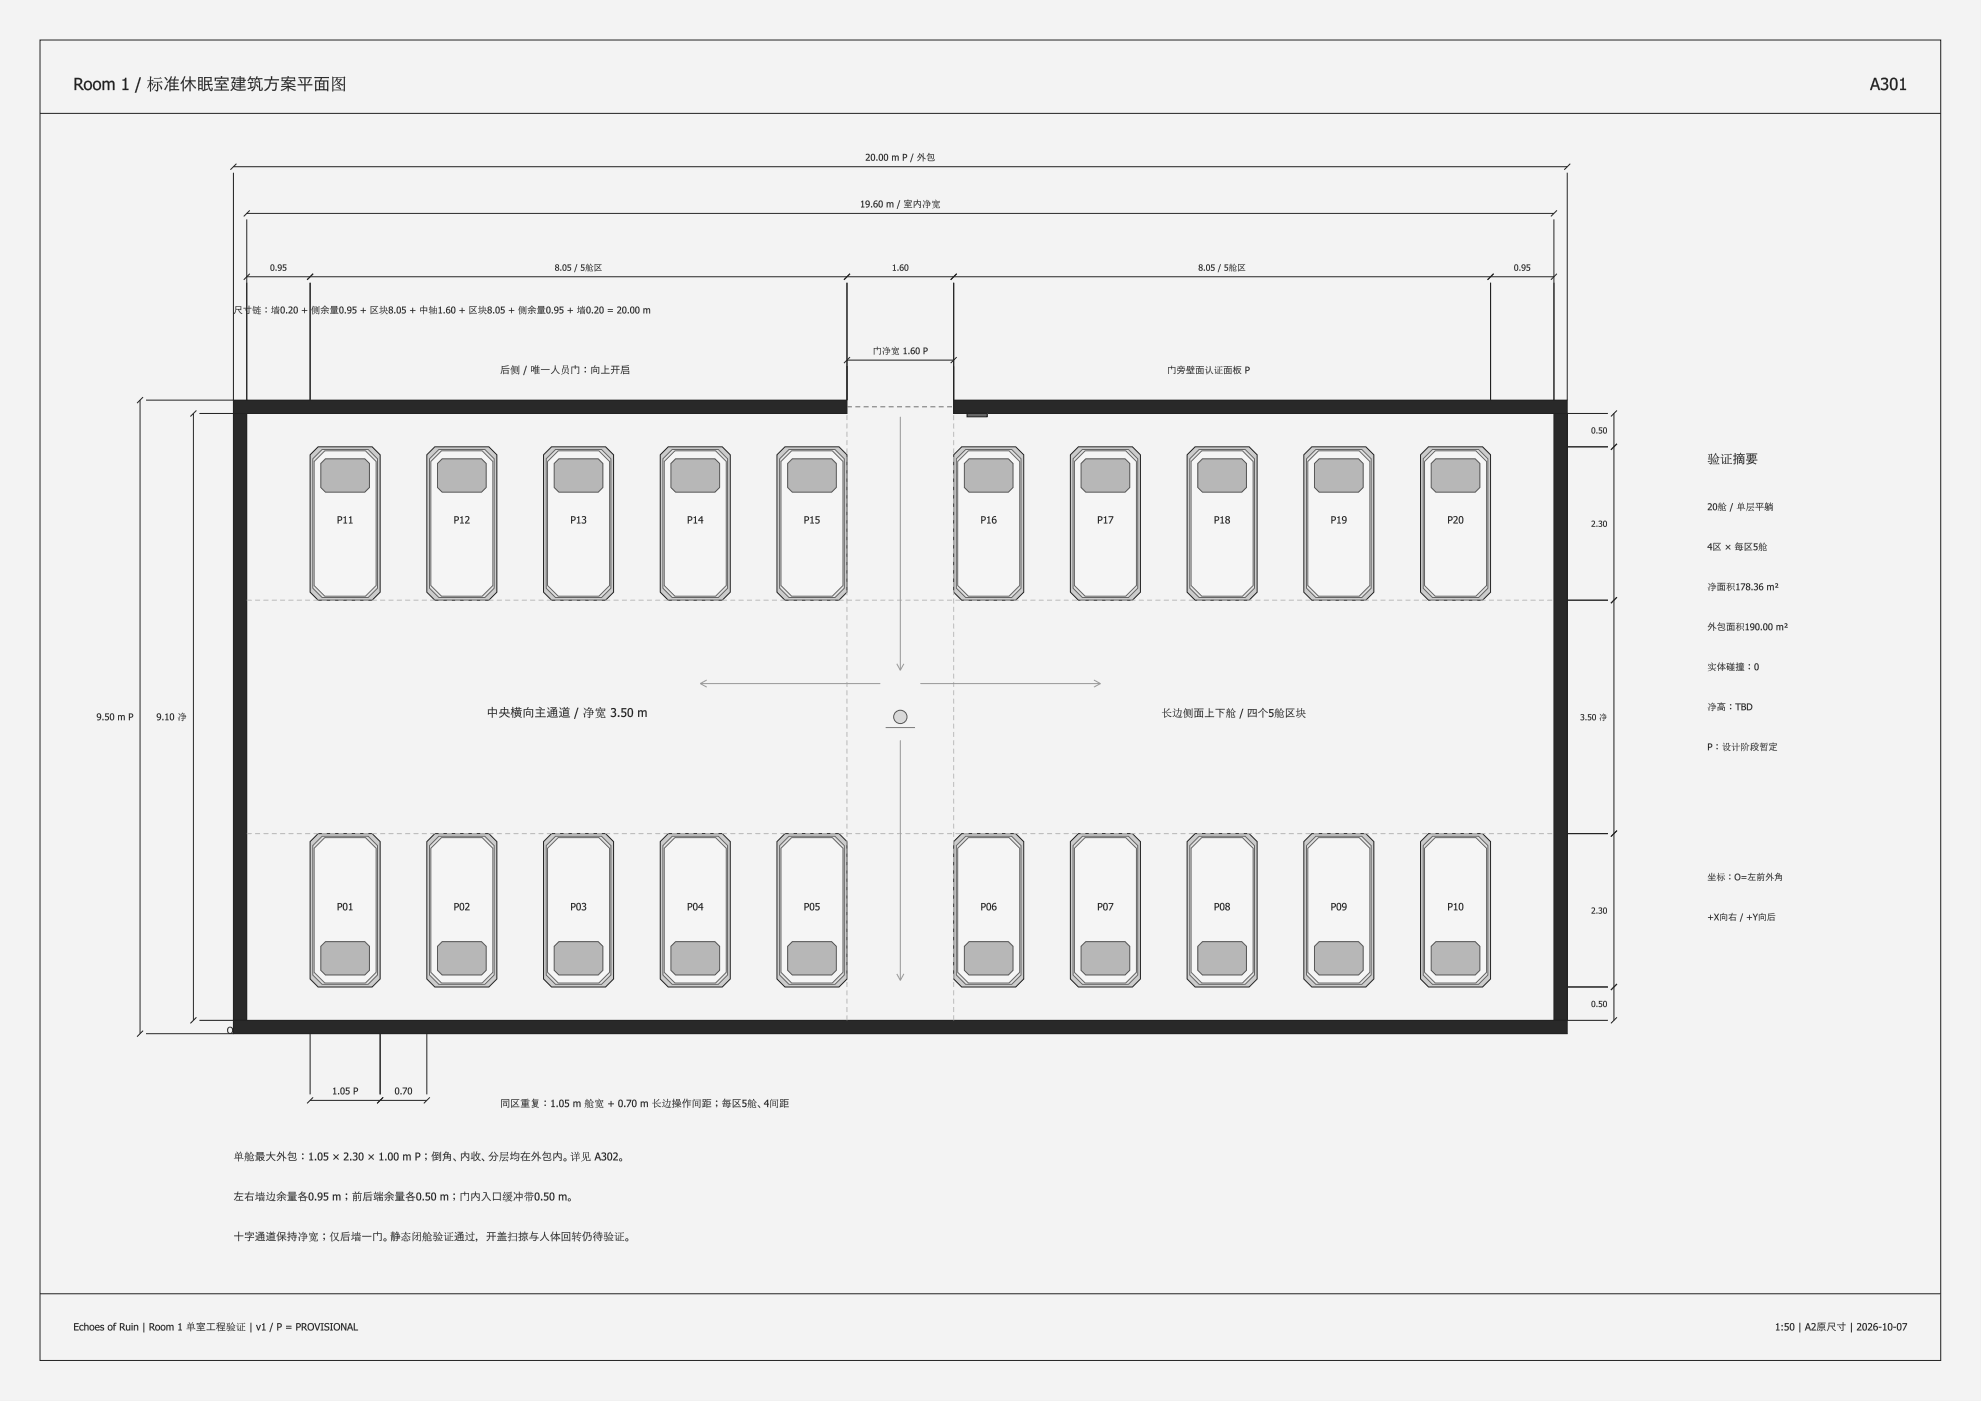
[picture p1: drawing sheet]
<svg xmlns="http://www.w3.org/2000/svg" width="594mm" height="420mm" viewBox="0 0 594 420" stroke-linecap="round" stroke-linejoin="round" font-family="sans-serif">
<path d="M0 0h594v420h-594z" fill-rule="evenodd" fill="#f1f3f5"/>
<path d="M0 0h594v420h-594zM0 0v420h594v-420z" fill="#000"/>
<path d="M12 12h570v396h-570z" fill="none" stroke="#222" stroke-width=".3"/>
<g fill="#222">
<path d="M22.4 23.4h.9a1.07 1.07 0 0 1 1.3 .7 1.07 1.07 0 0 1-.7 1.3l1.3 1.6h-.6l-1.2-1.4h-.5v1.4h-.5zM22.9 23.8v1.4a.81 .81 0 0 0 1.1-.2 .81 .81 0 0 0-.2-1.2zM25.5 24.6a1.38 1.38 0 0 1 2.1 .8 1.38 1.38 0 0 1-1.5 1.7 1.55 1.55 0 0 1-.6-2.5zM25.8 24.9a1.01 1.01 0 0 0-.2 1.2 1.01 1.01 0 0 0 1.2 .5 1.02 1.02 0 0 0 .4-1.3 1.02 1.02 0 0 0-1.2-.6zM28.2 24.6a1.38 1.38 0 0 1 2.1 .8 1.38 1.38 0 0 1-1.5 1.7 1.55 1.55 0 0 1-.6-2.5zM28.5 24.9a1.01 1.01 0 0 0-.2 1.2 1.01 1.01 0 0 0 1.2 .5 1.02 1.02 0 0 0 .4-1.3 1.02 1.02 0 0 0-1.2-.6zM30.8 24.3l.6 .2a.8 .8 0 0 1 1.3 .2l.4-.4a.82 .82 0 0 1 .9 0 .82 .82 0 0 1 .3 .9v1.8h-.4v-1.6a.57 .57 0 0 0-.4-.8 .57 .57 0 0 0-.7 .6v1.8h-.5v-1.6a.59 .59 0 0 0-.3-.8 .59 .59 0 0 0-.8 .4v2h-.4zM36.8 23.9l.5-.1 .2-.4h.4v3.2h.6v.4h-1.7v-.4h.6v-2.4h-.6zM41.9 23.2h.4l-1.5 4.6h-.4z"/>
<path d="M22.3 23.3l1.9 .2a1.07 1.07 0 0 1 .5 1.1 1.07 1.07 0 0 1-.8 .8l1.3 1.6h-.7l-1.1-1.4h-.5v1.4h-.6zM22.4 23.4v3.6h.5l-.1-1.5h.6l1.2 1.5h.6l-1.4-1.6 .6-.4 .1-1.1-.7-.5zM22.9 23.8v1.4l1-.3 .2-.8-.4-.3zM22.8 23.8l1.1 .1a.74 .74 0 0 1 0 1.1l-1.1 .2zM25.5 24.6a1.19 1.19 0 0 1 1.8 0 1.43 1.43 0 0 1 .2 1.8 1.43 1.43 0 0 1-1.9 .5 1.77 1.77 0 0 1-.1-2.3zM25.5 24.6a1.9 1.9 0 0 0 0 2.1 1.29 1.29 0 0 0 1.8 0 1.99 1.99 0 0 0 0-2.1 1.24 1.24 0 0 0-1.8 0zM25.8 24.9l-.2 .7 .2 .8a.83 .83 0 0 0 1.1 0 .83 .83 0 0 0 .2-1.1l-.2-.4-.3-.3zM25.8 24.8v.1a.71 .71 0 0 1 1.3 .1 1.04 1.04 0 0 1 0 1.1 1.04 1.04 0 0 1-1 .6 1.32 1.32 0 0 1-.3-1.9zM28.2 24.6a1.19 1.19 0 0 1 1.8 0 1.43 1.43 0 0 1 .2 1.8 1.43 1.43 0 0 1-1.8 .5 1.77 1.77 0 0 1-.2-2.3zM28.2 24.6a1.9 1.9 0 0 0 0 2.1 1.29 1.29 0 0 0 1.8 0 1.99 1.99 0 0 0 0-2.1 1.24 1.24 0 0 0-1.8 0zM28.6 24.9l-.2 .7 .1 .8a.83 .83 0 0 0 1.2 0 .83 .83 0 0 0 .1-1.1l-.2-.4-.3-.3zM28.5 24.8v.1a.71 .71 0 0 1 1.3 .1 1.04 1.04 0 0 1 0 1.1 1.04 1.04 0 0 1-.9 .6 1.32 1.32 0 0 1-.4-1.9zM30.7 24.2h.6l-.1 .4 .4-.3a.75 .75 0 0 1 1.1 .4l.7-.5 .7 .2 .2 .6 .1 2h-.6v-2.2a.62 .62 0 0 0-1 .2v2h-.5l-.1-2.2a.61 .61 0 0 0-1 .2l.1 2h-.6zM30.8 24.3v2.7h.4v-2l.7-.4 .4 .3v2.1h.5l-.1-2 .7-.4 .5 .3v2.1h.4v-2.3l-.2-.3-.8-.1-.6 .4a.83 .83 0 0 0-.7-.5 .83 .83 0 0 0-.8 .4v-.3zM36.7 23.8h.6l.2-.5h.4v3.3h.7v.4h-1.9v-.4h.7v-2.4h-.7zM36.8 23.9v.3h.6v2.5l-.6-.1v.4h1.7v-.4l-.6 .1v-3.3h-.4a.54 .54 0 0 1-.7 .5zM41.8 23.2h.5l-1.4 4.6h-.5zM41.9 23.2l-1.4 4.6h.3l1.5-4.6z"/>
<path d="M47.6 25.3a1.1 1.1 0 0 1 .9 1.5zM46.1 23.4h1.8l.2-.2 .3 .3zM45.8 24.6h2.3l.3-.3 .4 .4h-1.4v2.3l-.4 .5-.6-.6 .7 .1v-2.3zM46.4 25.2l.4 .3-1.2 1.5zM45 22.9l.5 .2-.2 .2v.9l.4-.2 .4 .3h-.8v.5a.51 .51 0 0 1 .5 .2 .51 .51 0 0 1-.1 .6l-.4-.7v1.4a.92 .92 0 0 1-.3 1.2v-2.3l-.8 1.2 .8-2.1-.8-.1h.8zM51.2 22.9l.4 .1-.5 .9h1l.3-1 .4 .2-.4 .8h1.2l-.1 .2h-1.1v.7h1v.3h-1v.6l1 .1v.2h-1v.8l1.3-.1v.3h-2.6v.3h-.3v-3l-.5 .6-.3-.1 .9-1zM51.1 26v.8h1v-.8zM51.1 24.1v.7h1v-.7zM51.1 25.1v.6h1v-.6zM50.1 25.2l.2 .3-.8 1.5-.3-.2zM49.4 23.3l.1-.2 .6 .6 .1 .2-.1 .2zM55.5 24.1h1.3v-1.2l.4 .1-.1 1.1h1.6l-.1 .3h-1.4l.7 1.1 .9 .8-.2 .3-.6-.6-.9-1.4 .1 2.7h-.4l.1-2.7-.7 1.2-.7 .8-.2-.3 1-1.1 .4-.8h-1.2zM55.2 22.9l.4 .1-.5 1.1v3.2l-.3 .1v-2.8l-.5 .6-.2-.2 .7-1zM61.2 23.1h2.2v1.4h-.8v.7h1.1v.2l-1 .1v.2a1.18 1.18 0 0 0 .7 1.2l.1-.6a.56 .56 0 0 1-.1 .9 .56 .56 0 0 1-.7-.6l-.3-1.1h-.9v1.3l.9-.3v.3l-1.6 .5-.1-.3 .5-.1zM61.5 23.4v.8h1.6v-.8zM61.5 24.5v.7h.8v-.7zM59.5 23.1l1.3 .1v3.7l-1.1-.2v.4h-.3zM59.7 25.5v.9h.8v-.9zM59.7 23.4v.8h.8v-.8zM59.7 24.5v.8h.8v-.8zM64.8 26h1.5v-.6l.3 .1v.5h1.5v.2h-1.5v.7h2l.1 .2h-4.4v-.2h2v-.7h-1.4zM65 24.1h2.9v.3l-1.7-.1-.4 .8 1.6-.1-.4-.4 .2-.1 .9 .8-.2 .2-.3-.3-2.8 .2a.32 .32 0 0 1 .1-.4 .32 .32 0 0 1 .4 .1l.6-.8-.9 .1zM64.4 23.3h1.9l-.1-.5 .4 .1v.4h1.9v1h-.3v-.7h-3.5v.7h-.2zM71 23.3h.9v-.4h.3v.4h1.1v.7h.4v.2h-.4v.7h-1.1v.4h1.1v.2h-1.1v.4h1.3l.1 .3h-1.4v.5h-.3v-.5h-1.2v-.3h1.2v-.4h-1l.1-.2h.9v-.4l-.9-.1v-.2h.9v-.4h-1.2v-.2h1.2v-.4h-.9zM72.2 24.2v.4h.8v-.4zM72.2 23.6v.4h.8v-.4zM69.3 23.2h1.1l.3 .2-.7 1.2 .5-.1 .2 .3-.5 1.5a4.6 4.6 0 0 0 3.5 .5l-.1 .3-.5 .1a3.3 3.3 0 0 1-3.1-.6l-.6 .7-.3-.2 .8-.8-.4-.9 .2-.1 .3 .8 .4-1.2h-1l.8-1.4h-.9zM76.4 24.4h1.6v2.5h.5l.1-.6a.56 .56 0 0 1-.1 .9 .56 .56 0 0 1-.8-.3v-2.2h-1a2.1 2.1 0 0 1-1.2 2.6l-.2-.1a2.52 2.52 0 0 0 1.1-2.8zM74.4 24.6h1.6v.3h-.6v1.3l.6-.3v.3l-1.6 .6-.1-.4 .8-.1v-1.4h-.7zM75 22.9l.3 .1-.2 .5h1.3v.2h-.8l.3 .6-.3 .1-.3-.7h-.4l-.5 .6-.2-.2zM76.9 22.9l.4 .1-.3 .5h1.6l.1 .2h-1l.2 .5-.3 .1-.3-.6h-.4l-.4 .5-.2-.1zM76.8 25.4l.2-.1 .5 .8-.2 .1zM79.3 23.8h2l-.1-.9h.4v.9h2l.1 .2-2.5 .1-.1 .7h1.9v.4a1.95 1.95 0 0 1-.6 2h-.7l-.2-.3a.71 .71 0 0 0 .9 0 .71 .71 0 0 0 .2-.9l.1-.9h-1.6a2.26 2.26 0 0 1-1.7 2.1l-.2-.1a2.81 2.81 0 0 0 1.7-3h-1.6zM84.4 24.1h1.4l.3-.5 .3 .1-.3 .4h2.4v.2h-1l-.6 .6 1.5 .5-.2 .2a3.1 3.1 0 0 0-3-.1h-.6l-.1-.2 1.8-.3-1.2-.1 .5-.6h-1.1zM86 24.3l-.3 .3 .3 .1a.75 .75 0 0 0 1.2-.4zM84.3 25.8h2l-.1-.5 .4 .1v.4h1.9v.3h-1.7l1.9 .9-.2 .2-.5-.2-1.4-.8v1.1h-.3v-1.1l-1.9 1-.2-.2 1.9-.9h-1.7zM84.5 23.2h1.8l-.1-.4 .4 .1v.3h1.9v.6l-.3 .1v-.4h-3.4v.4h-.3zM89.5 23.2h3.9v.3l-1.8-.1v1.9h2v.3h-2v1.7h-.3v-1.7h-2v-.3h2v-1.9l-1.7 .1zM92.8 23.7l.3 .2-.7 1.1-.3-.1zM89.9 23.8l.2-.1 .6 1.2-.3 .1zM94.3 23.1h4.3v.3h-2l-.3 .8h2.1v3.1h-.3v-.3h-3.3v.3h-.3v-3.1h1.4l.3-.8h-1.9zM97.3 24.4v2.4h.8v-2.4zM94.8 24.4v2.4h.9v-2.4zM95.9 26.1v.7h1.1v-.7zM95.9 25.3v.6h1.1v-.6zM95.9 24.4v.6h1.1v-.6zM99.7 23l.2 .2h3.2l.1-.2 .3 .2-.1 4.1-.3 .1v-.4h-3.2v.4l-.2 .1zM99.9 23.3v2.4l1.5-.9-.5-.8-.7 .8 .8-1.5zM101 23.3l.4 .1-.3 .4h1l.1-.2 .3 .3-.8 .9 1.4 .6-.4 .3-1.2-.7-1.6 .8v1.1h3.2v-3.6zM101 23.9l.5 .8 .6-.8zM101.1 25.4l.7 .2 .1 .4zM100.7 26.1a1.07 1.07 0 0 1 1.5 .7z"/>
<path d="M47.6 25.3l.1-.1a1.17 1.17 0 0 1 .8 1.6zM47.6 25.3l.8 1.5 .1-.6zM46.1 23.4h1.8l.2-.3 .4 .4-2.2 .1zM46.1 23.4l2.3 .1-.3-.3-.2 .2zM45.8 24.6h2.3l.3-.3 .4 .4h-1.4v2.3l-.4 .5-.6-.6 .7 .1v-2.3l-1.1 .1zM45.8 24.6l.2 .1h1.1v2.3h-.7l.6 .5 .4-.5v-2.3h1.4l-.4-.4-.2 .3zM46.4 25.2l.5 .3-1.3 1.5zM46.4 25.2l-.8 1.8 1.2-1.5zM45 22.8l.5 .3-.2 .2v.9l.4-.3 .4 .4h-.8v.5a.53 .53 0 0 1 .5 .2 .53 .53 0 0 1-.1 .6l-.4-.7v2.5l-.3 .1v-2.3l-.8 1.2 .8-2.1-.7 .1-.2-.3 .9 .1zM45 22.9v1.3h-.8l.8 .1-.8 2.1 .8-1.2v2.3l.3-.1v-2.6l.4 .8 .2-.3-.6-.5v-.5h.8l-.4-.3-.4 .2v-1l.2-.1zM51.2 22.9l.4 .1-.4 .9h.9l.3-1 .4 .2-.4 .8 1.2-.1-.1 .4-1.1-.1v.7h1v.3h-1v.6l1 .1v.2h-1v.8l1.3-.1v.3h-2.6v.4h-.3v-3l-.5 .6-.3-.2 .9-1zM51.2 22.9l-.3 .9-.9 1 .3 .1 .5-.6v3h.3v-.3h2.6v-.3l-1.4 .1v-.8h1.1v-.3l-1.1 .1v-.8h1.1v-.2h-1.1v-.7h1.2v-.2h-1.2l.5-.8-.4-.2-.3 1h-1l.5-.9zM51.1 26v.8h1v-.8zM51.1 26h1v.8h-1zM51.1 24.1v.7h1v-.7zM51.1 24.1h1v.7h-1zM51.1 25.1v.6h1v-.6zM51.1 25h1v.8h-1zM50.1 25.2l.2 .3-.8 1.5-.3-.2zM50.1 25.3l-.9 1.5 .3 .2 .8-1.5zM49.4 23.2l.2-.1 .5 .5 .2 .3-.2 .2zM49.4 23.3l.6 .8 .2-.1-.6-.9zM55.5 24.1h1.3v-1.2l.4 .1-.1 1.1h1.6l-.1 .3h-1.4l1.6 1.9-.2 .3-.4-.3-1.1-1.7 .1 2.7-.4 .1v-2.8l-.6 1.2-.7 .8-.3-.3 1.5-1.9h-1.2zM55.5 24.1v.3h1.3l-.8 1.2-.7 .7 .1 .2 .8-.7 .6-1.2 .1 2.7 .3-.2-.1-2.5 1.2 1.7 .3 .2 .2-.2-.9-.8-.7-1.1h1.4v-.3h-1.5v-1.1l-.3-.1 .1 1.2zM55.2 22.8l.4 .2-.5 1.1v3.2l-.3 .1v-2.8l-.5 .6-.2-.2 .7-1.1zM55.2 22.9l-.3 1.1-.8 1 .3 .2 .4-.7v2.8h.3v-3.2l.5-1.1zM61.2 23.1h2.2v1.4h-.8v.7h1.1v.3h-1l.6 1.4 .2-.1v-.6l.3 .2-.3 .9h-.3l-.4-.5-.4-1.3h-.9v1.3l1-.3-.1 .3-1.6 .5-.1-.3 .5-.1zM61.3 23.1v3.8l-.6 .1 .1 .3 1.6-.5v-.3l-.9 .4v-1.4h.9l.2 .8a.76 .76 0 0 0 .2 .7 .76 .76 0 0 0 .8 .1l.1-.7-.2-.1v.6l-.3 .1-.6-1.5h1.1v-.3h-1.1l-.1-.8h.9v-1.2zM61.5 23.4v.8h1.6v-.8zM61.5 23.4h1.7v.8h-1.7zM61.5 24.5v.7h.8v-.7zM61.5 24.4h.8l.1 .8-.9 .1zM59.4 23.1l1.4 .1v3.7l-1.1-.2v.5l-.3-.1zM59.4 23.2v3.9h.3v-.4h.8v.2h.3v-3.7zM59.7 25.5v.9h.8v-.9zM59.7 25.5h.8v1h-.8zM59.7 23.4v.8h.8v-.8zM59.7 23.4h.8v.8h-.8zM59.7 24.5v.8h.8v-.8zM59.7 24.4h.8v.9h-.8zM64.8 26h1.5l-.1-.6h.4v.6h1.5v.3l-1.5-.1v.7l2-.1 .1 .3-4.4 .1v-.4l2 .1v-.7l-1.4 .1zM64.9 26v.2h1.4v.7h-2v.3l4.3-.1v-.2h-2v-.7h1.5v-.2h-1.5v-.5l-.3-.1v.6zM65 24.1h2.9v.3l-1.7-.1-.4 .8 1.6-.1-.4-.4 .2-.1 .9 .8-.2 .2-.3-.3-2.8 .3-.1-.4h.8l.4-.7h-.9zM65 24.1v.3l.9-.1a.66 .66 0 0 1-.7 .8h-.5l.1 .3 2.8-.2 .3 .3 .2-.2-.8-.8-.2 .2 .4 .3-1.7 .1 .4-.8 1.7 .1v-.3zM64.4 23.3h1.9l-.1-.5h.4v.5h1.9v1h-.3v-.7h-3.5l.1 .7h-.3zM64.5 23.3l-.1 1h.3v-.7h3.5v.7h.3v-1l-1.9 .1v-.5l-.4-.1 .1 .6zM71 23.3h.9l-.1-.5 .4 .1v.4h1.1v.7l.4-.1v.3h-.4v.7h-1.1v.4l1.1-.1 .1 .3h-1.2v.4h1.3l.1 .3h-1.4v.6l-.3-.1v-.5h-1.2v-.3h1.2v-.4h-1l.1-.3 .9 .1v-.4l-1-.1 .1-.2h.9v-.4h-1.3l.1-.3 1.2 .1v-.4h-.9zM71 23.3v.3l.9-.1v.5h-1.2v.2h1.2v.4l-.9 .1v.2l.9-.1v.5h-.9v.2h.9v.5l-1.2-.1v.3h1.2v.5h.3v-.5h1.3v-.3l-1.3 .1v-.5h1.1v-.2h-1.1v-.5l1 .1v-.7h.5v-.2h-.5l.1-.6h-1.1v-.5l-.3-.1v.6zM72.2 24.2v.4h.8v-.4zM72.2 24.2h.8v.4h-.8zM72.2 23.6v.4h.8v-.4zM72.2 23.5h.8v.5h-.8zM69.3 23.2h1.1l.3 .2-.7 1.2 .5-.1 .3 .3-.6 1.5a3.9 3.9 0 0 0 3.6 .5l-.2 .3-.5 .1a4 4 0 0 1-3-.5l-.1-.1-.7 .7-.2-.2 .8-.8-.4-.9 .2-.1 .3 .8 .4-1.2-1 .1 .8-1.5h-.9zM69.3 23.2v.3l1-.1-.9 1.5 1-.1-.4 1.3-.3-.7h-.2l.2 .7a.8 .8 0 0 1-.6 1l.2 .1 .8-.7a5.3 5.3 0 0 0 3.5 .6l.1-.3-.3 .1a4.5 4.5 0 0 1-3.2-.5l.5-1.6-.2-.2h-.6l.7-1.2-.2-.2zM76.4 24.4h1.6v2.5h.5v-.7l.3 .3a.62 .62 0 0 1-.4 .7 .62 .62 0 0 1-.7-.3v-2.2h-1l-.3 1.8-.8 .9-.3-.2 .9-1zM76.4 24.4v.5a2.08 2.08 0 0 1-1.1 2.3l.3 .1a2.48 2.48 0 0 0 1-2.6h1.1v2.4h.9l.2-.7-.2-.1-.1 .6h-.5v-2.4zM74.4 24.6h1.6v.3h-.6v1.2l.7-.2-.1 .3-1.6 .6-.2-.4 .9-.1v-1.4h-.7zM74.4 24.6v.3h.7v1.4l-.8 .1 .1 .3 1.6-.5v-.3l-.7 .3v-1.3h.7v-.3zM75 22.9l.3 .1-.2 .5 1.3-.1v.4l-.8-.1 .3 .6-.3 .1-.3-.7h-.4l-.5 .6-.2-.2zM75 22.9l-.8 1.2 .2 .2 .5-.6h.5l.2 .6h.2l-.2-.6h.8v-.2h-1.4l.3-.5zM76.9 22.9l.4 .1-.3 .5 1.6-.1 .1 .3h-1l.2 .5-.3 .1-.3-.6h-.4l-.4 .6-.3-.2zM76.9 22.9l-.6 1.2 .2 .1 .4-.5h.4l.3 .6 .3-.1-.3-.5h1.1l-.1-.2h-1.6l.2-.5zM76.8 25.4l.2-.1 .6 .7-.2 .2zM76.9 25.3l-.1 .2 .5 .7 .2-.2zM79.3 23.8h2l-.1-.9h.5l-.1 .9h2.1l-.1 .3h-2.4l-.1 .7h1.9l-.1 1.7-.3 .7h-.9l-.2-.4h.9l.3-1.7h-1.6l-.7 1.6-.9 .6-.3-.2 1.3-1.2 .4-1.8h-1.6zM79.3 23.8v.3l1.6-.1a2.78 2.78 0 0 1-1.7 3.1l.2 .1a2.36 2.36 0 0 0 1.7-2.1h1.6a1.95 1.95 0 0 1-.5 1.9l-.6-.1 .1 .3a.78 .78 0 0 0 1.1-.5l.2-1.8h-1.9l.1-.9 2.4 .1v-.3h-2v-.9h-.3v.9zM84.4 24l1.4 .1 .3-.5 .3 .1-.2 .4 2.3-.1v.3h-1l-.6 .6 1.5 .5-.2 .2-1.5-.5-2.1 .4-.2-.2 1.9-.3-1.2-.1 .5-.6h-1.1zM84.5 24.1v.2h1.2l-.6 .6 1.3 .1-1.9 .3 .2 .2 .9-.1a2.08 2.08 0 0 1 2.6 .2l.2-.2-1.5-.5a.74 .74 0 0 1 .9-.6h.7v-.2h-2.4l.3-.4-.3-.1-.3 .5zM86 24.3l-.3 .3 .9 .2 .6-.5zM86 24.3h1.2a.95 .95 0 0 1-1.5 .3zM84.3 25.8h2l-.1-.5h.4v.5h1.9v.3h-1.7l2 .9-.3 .3-.5-.2-1.4-.9v1.1l-.3 .1v-1.2l-.6 .5-1.3 .6-.3-.3 2-.9h-1.7zM84.4 25.8v.3l1.7-.1-.8 .6-1.1 .4 .2 .2 1.9-1.1v1.2h.3l-.1-1.2 1.5 .9 .4 .2 .3-.2-2-1 1.8 .1v-.3h-2l.1-.4-.3-.1v.5zM84.5 23.2h1.8l-.1-.4h.4v.4h1.9v.6l-.3 .1v-.4h-3.4v.4h-.3zM84.5 23.3v.6l.3-.1-.1-.3h3.5v.4l.3-.1-.1-.6-1.8 .1v-.4l-.4-.1 .1 .5zM89.5 23.1h4l-.1 .4-1.8-.1v1.9l2-.1 .1 .4h-2.1v1.7l-.3 .1v-1.8h-2v-.3h2v-1.9l-1.7 .1zM89.6 23.1v.4l1.7-.1v1.9h-2v.3l2-.1v1.8h.3v-1.8l2 .1v-.3h-2v-1.9l1.8 .1v-.4zM92.8 23.6l.4 .3-.8 1.2-.3-.2zM92.8 23.7l-.7 1.2 .3 .1 .7-1.1zM89.8 23.8l.3-.1 .6 1.2-.3 .1zM89.9 23.9l.5 1.1 .3-.1-.6-1.2zM94.3 23.1h4.3v.3h-2l-.3 .7h2.1v3.2h-.3v-.3h-3.3v.3h-.3v-3.2l1.4 .1 .3-.8h-1.9zM94.3 23.1v.3h2l-.4 .8h-1.4v3.1h.3v-.3h3.3v.3h.3v-3.1h-2.2l.3-.8h2.1v-.3zM97.3 24.4v2.4h.8v-2.4zM97.2 24.4h.9v2.4h-.9zM94.8 24.4v2.4h.9v-2.4zM94.8 24.4h.9v2.4h-.9zM95.9 26.1v.7h1.1v-.7zM95.9 26.1h1.1v.7h-1.1zM95.9 25.3v.6h1.1v-.6zM95.9 25.2h1.1v.7h-1.1zM95.9 24.4v.6h1.1v-.6zM95.9 24.4h1.1v.6h-1.1zM99.6 22.9l.3 .3h3.2l.1-.3 .4 .3-.2 .1v4l-.3 .2v-.5h-3.2l.1 .4-.4 .1zM99.7 23v4.5l.2-.1v-.4h3.3l-.1 .4 .3-.1 .1-4.1-.3-.2-.1 .2h-3.2zM99.9 23.3l.1 2.4 1.4-.9-.5-.8-.7 .8 .8-1.5zM99.9 23.2h1.1l-.8 1.6 .7-.9 .5 .9-1.5 .9zM101 23.2l.4 .2-.3 .4h1l.1-.2 .4 .3-.9 .9 1.4 .7a.81 .81 0 0 1-1.3-.3l-.3-.2-1.6 .8v1.1h3.2v-3.6zM101 23.2h2.2v3.7h-3.3v-1.1l1.6-.9 1.2 .8 .4-.3-1.5-.6 .9-.9-.3-.3-.1 .2h-1.1l.4-.4zM101 23.9l.5 .8 .6-.8zM101 23.9h1.1l-.6 .8zM101.1 25.4l.7 .2 .1 .4zM101.1 25.4l.8 .6-.1-.4zM100.7 26.1a1.08 1.08 0 0 1 1.5 .7zM100.7 26.1l1.5 .6-.3-.4z"/>
<path d="M562 23.4h.6l1.2 3.6h-.5l-.3-1h-1.4l-.3 1h-.5zM562.3 23.9l-.6 1.7h1.2zM564.2 23.5a1.16 1.16 0 0 1 1.3-.2 1.16 1.16 0 0 1 .6 1.2l-.6 .5a1.16 1.16 0 0 1 .6 1.6 1.16 1.16 0 0 1-1.8 .4l-.2-.1v-.6a.89 .89 0 0 0 1.2 .3 .89 .89 0 0 0 .2-1.2l-.7-.2v-.4a.65 .65 0 0 0 .8-.3 .65 .65 0 0 0-.2-.8 .65 .65 0 0 0-.9 .1l-.3 .2zM567.2 23.5a1.17 1.17 0 0 1 1.3 0 1.17 1.17 0 0 1 .6 1.2 1.72 1.72 0 0 1-1.2 2.4 1.43 1.43 0 0 1-1.2-1.9l.2-1.2zM567.6 23.8a2.74 2.74 0 0 0 .1 2.8 1.18 1.18 0 0 0 .9-1.7v-.2a.74 .74 0 0 0-.2-.8 .74 .74 0 0 0-.8-.1zM569.8 23.9l.6-.1 .2-.4h.4v3.2h.6v.4h-1.8v-.4h.7v-2.4h-.7z"/>
<path d="M562 23.3h.6l1.3 3.7h-.6l-.3-1h-1.4l-.3 1h-.5zM562 23.4l-1.2 3.6h.5l.3-1h1.4l.3 1h.5l-1.2-3.6zM562.3 23.9l-.6 1.7h1.2zM562.3 23.8l.6 1.8h-1.2zM564.1 23.5l1.4-.2a.83 .83 0 0 1 .7 .9 .83 .83 0 0 1-.7 .8 1 1 0 0 1 .8 .7 1 1 0 0 1-.4 1l-.7 .4-1.2-.2v-.6l1 .3 .7-.4a.7 .7 0 0 0-.1-.8 .7 .7 0 0 0-.8-.1v-.5l.8-.3v-.5l-.5-.3-1 .4zM564.2 23.5v.5l.9-.3a.62 .62 0 0 1 .7 .8 .62 .62 0 0 1-1 .3v.4l.6 .1 .3 .3a.8 .8 0 0 1-.2 .9 .8 .8 0 0 1-1 .1l-.4-.3v.6l1.1 .1 .6-.2 .4-.4v-.9l-.7-.5 .5-.3 .1-.7-.6-.6zM567.2 23.5a1.19 1.19 0 0 1 1.4 0 1.19 1.19 0 0 1 .5 1.2 1.74 1.74 0 0 1-1.2 2.4l-.9-.5a3.8 3.8 0 0 1 0-2.9zM567.2 23.6a2.96 2.96 0 0 0 .2 3.3l.8 .1 .6-.4a3.9 3.9 0 0 0 0-2.8 1.08 1.08 0 0 0-1.6-.2zM567.6 23.8l-.2 .3a3.4 3.4 0 0 0 .2 2.5h.6l.3-.8-.1-1.7-.2-.3zM567.6 23.8a.54 .54 0 0 1 .8 .3l.2 1.1-.2 1.1a.56 .56 0 0 1-.5 .4 .56 .56 0 0 1-.5-.4l-.2-1.8zM569.8 23.8h.6l.1-.5h.5v3.3h.6v.4h-1.8v-.4h.7v-2.4h-.7zM569.8 23.9v.3h.7v2.5l-.7-.1v.4h1.8v-.4l-.7 .1 .1-3.3h-.4a.54 .54 0 0 1-.8 .5z"/>
</g>
<path d="M12 34h570M12 388h570" fill="none" stroke="#222" stroke-width=".3"/>
<g fill="#222">
<path d="M22.2 396.8h1.4v.3h-1.1v.6h1v.2h-1v.8h1.1v.3h-1.4zM24 397.5h.1a.55 .55 0 0 1 .9 .3 .59 .59 0 0 0-.8 0 .59 .59 0 0 0 0 .8 .59 .59 0 0 0 .8 0 .66 .66 0 0 1-.8 .4 .66 .66 0 0 1-.4-.8zM25.3 396.7h.2v.8a.56 .56 0 0 1 .7-.1 .56 .56 0 0 1 .4 .5v1.1h-.3l-.1-1.2-.2-.2-.5 .2v1.2h-.2zM27 397.5a.78 .78 0 0 1 1.1 .2 .78 .78 0 0 1-.1 1.1 .78 .78 0 0 1-1.1-.2zM27.2 397.7a.55 .55 0 0 0-.1 .8 .55 .55 0 0 0 .8 0 .56 .56 0 0 0 0-.7 .56 .56 0 0 0-.7-.1zM28.7 397.6a.7 .7 0 0 1 .8-.2 .7 .7 0 0 1 .4 .8h-1.2a.65 .65 0 0 0 .5 .6 .65 .65 0 0 0 .6-.2v.3a.9 .9 0 0 1-1.1-.2 .9 .9 0 0 1 0-1.1zM28.9 397.7l-.2 .3h.9l-.2-.4zM30.2 397.5a.57 .57 0 0 1 1 .2h-.2a.36 .36 0 0 0-.4-.2 .36 .36 0 0 0-.2 .4 .57 .57 0 0 1 .8 .4 .57 .57 0 0 1-.5 .7l-.7-.1 .1-.3a.4 .4 0 0 0 .4 .3 .4 .4 0 0 0 .3-.5l-.2-.1a.51 .51 0 0 1-.5-.3 .51 .51 0 0 1 .1-.5zM32.5 397.5a.78 .78 0 0 1 1.1 .2 .78 .78 0 0 1-.1 1.1 .78 .78 0 0 1-1.1-.2zM32.7 397.7a.55 .55 0 0 0-.1 .8 .55 .55 0 0 0 .8 0 .56 .56 0 0 0 0-.7 .56 .56 0 0 0-.7-.1zM34.2 396.9a.37 .37 0 0 1 .4-.2 .37 .37 0 0 1 .3 .3l-.5 .1-.1 .3h.5v.2h-.4v1.4h-.3v-1.4l-.2-.2h.2zM36 396.8h.5a.64 .64 0 0 1 .8 .5 .64 .64 0 0 1-.4 .8l.8 .9h-.4l-.7-.9h-.3v.9h-.3zM36.3 397.1v.8h.2a.42 .42 0 0 0 .5-.4 .42 .42 0 0 0-.5-.4zM37.8 397.4h.3v1.2l.3 .2 .4-.2v-1.2h.3v1.6h-.3v-.2l-.5 .2-.4-.1zM39.5 397.4h.2v1.6h-.2zM39.4 396.8h.4v.3h-.4zM40.1 397.4h.3v.1a.56 .56 0 0 1 .7-.1 .56 .56 0 0 1 .3 .5v1.1h-.2l-.1-1.2-.3-.2-.4 .2v1.2h-.3zM43 396.7h.3v2.9h-.3zM44.9 396.8h.5a.64 .64 0 0 1 .8 .5 .64 .64 0 0 1-.4 .8l.8 .9h-.4l-.7-.9h-.3v.9h-.3zM45.2 397.1v.8h.2a.42 .42 0 0 0 .5-.4 .42 .42 0 0 0-.5-.4zM46.7 397.5a.78 .78 0 0 1 1.1 .2 .78 .78 0 0 1-.1 1.1 .78 .78 0 0 1-1.1-.2zM46.9 397.7a.55 .55 0 0 0 0 .8 .55 .55 0 0 0 .8 0 .56 .56 0 0 0-.1-.7 .56 .56 0 0 0-.7-.1zM48.4 397.5a.78 .78 0 0 1 1.1 .2 .78 .78 0 0 1-.2 1.1 .78 .78 0 0 1-1.1-.2zM48.6 397.7a.55 .55 0 0 0-.1 .8 .55 .55 0 0 0 .8 0 .56 .56 0 0 0 0-.7 .56 .56 0 0 0-.7-.1zM49.9 397.4h.3v.1a.51 .51 0 0 1 .9 .1l.3-.3 .5 .2 .1 1.5h-.2v-.9a.34 .34 0 0 0-.3-.5 .34 .34 0 0 0-.4 .3v1.1h-.3v-1.2l-.2-.2-.4 .2v1.2h-.3zM53.5 397.1l.7-.3v2h.4v.2h-1.1v-.2h.4v-1.5h-.4z"/>
<path d="M22.2 396.8h1.4v.3h-1.1v.6h1v.2h-1v.8h1.1v.3h-1.4zM22.2 396.8v2.2h1.4v-.3l-1.1 .1v-.9h1v-.2h-1v-.6h1.1v-.3zM24 397.5l.8-.2 .2 .1v.4a.6 .6 0 0 0-.8 0 .6 .6 0 0 0 0 .8l.3 .2 .5-.2v.3l-.5 .2-.5-.3-.2-.6zM24 397.6l-.2 .2a.83 .83 0 0 0 .7 1.2l.5-.1v-.3a.6 .6 0 0 1-.9 0 .6 .6 0 0 1 .1-.9l.3-.2 .5 .3v-.3l-.6-.1zM25.3 396.7h.3l-.1 .8 .5-.2 .5 .3 .1 1.4h-.3v-1.1l-.3-.3-.5 .2 .1 1.2h-.3zM25.3 396.7v2.3h.2v-1.2l.5-.2 .3 .2v1.2h.3l-.1-1.1a.55 .55 0 0 0-.3-.5 .55 .55 0 0 0-.7 .2v-.9zM27 397.5l.6-.2 .5 .2a.85 .85 0 0 1 .1 1.3 .85 .85 0 0 1-1.3 0 .85 .85 0 0 1 .1-1.3zM27 397.6a.89 .89 0 0 0 .6 1.4l.5-.2 .2-.6a.72 .72 0 0 0-.4-.8 .72 .72 0 0 0-.9 .2zM27.2 397.7v.9l.5 .2 .3-.4-.1-.7zM27.2 397.7l.4-.2a.59 .59 0 0 1 .4 .8 .59 .59 0 0 1-.8 .4zM28.7 397.5l.5-.2 .5 .2 .2 .7h-1.2l.2 .4 .6 .2 .4-.2v.3l-.6 .2-.6-.3-.3-.6zM28.7 397.6a.86 .86 0 0 0-.2 1 .86 .86 0 0 0 .9 .4l.4-.1v-.3l-.3 .2a.53 .53 0 0 1-.8-.6h1.2v-.1a.66 .66 0 0 0-.4-.7 .66 .66 0 0 0-.8 .2zM28.9 397.7l-.2 .3h.9l-.2-.4zM28.9 397.7l.5-.1 .2 .4h-.9zM30.2 397.5l.7-.2 .3 .1v.4l-.2-.1a.35 .35 0 0 0-.4-.2 .35 .35 0 0 0-.2 .4l.7 .3 .1 .5-.5 .3-.7-.1v-.3l.4 .2 .5-.1-.3-.4a.47 .47 0 0 1-.5-.3 .47 .47 0 0 1 .1-.5zM30.2 397.5l-.1 .6 .8 .3a.44 .44 0 0 1-.3 .5 .44 .44 0 0 1-.5-.3l-.1 .3 .3 .1 .8-.1a.44 .44 0 0 0 .1-.5 .44 .44 0 0 0-.3-.3l-.5-.1-.1-.3 .4-.2 .5 .2v-.3zM32.5 397.5l.5-.2 .6 .2a.85 .85 0 0 1 .1 1.3 .85 .85 0 0 1-1.3 0 .85 .85 0 0 1 .1-1.3zM32.5 397.6a.89 .89 0 0 0 .5 1.4l.6-.2a.88 .88 0 0 0 .1-1 .88 .88 0 0 0-.9-.4zM32.7 397.7v.9l.5 .2 .3-.4-.1-.7zM32.7 397.7l.3-.2a.59 .59 0 0 1 .5 .8 .59 .59 0 0 1-.8 .4zM34.2 396.8l.7-.1v.3l-.5 .1-.1 .3 .5-.1v.3h-.4v1.4h-.3v-1.4h-.2zM34.2 396.9l-.1 .5h-.2v.2h.2v1.4h.3l-.1-1.4h.5v-.2h-.5l.1-.3 .5-.1v-.3zM36 396.8l1.2 .2 .1 .6-.4 .5 .8 .9h-.4l-.7-.9h-.3v.9h-.3zM36 396.8v2.2h.3l-.1-.9h.4l.7 .9h.4l-.8-1 .3-.2a.6 .6 0 0 0-.4-.9zM36.3 397.1v.8l.6-.1v-.6zM36.2 397.1l.8 .1-.1 .6-.7 .1zM37.8 397.3h.3v1.2l.3 .3 .4-.2v-1.3h.3v1.7h-.3v-.2l-.5 .3-.4-.2zM37.8 397.4l.1 1.5 .4 .1 .5-.2v.2h.3v-1.6h-.3v1.2l-.4 .2-.3-.2v-1.2zM39.5 397.3h.3v1.7h-.3zM39.5 397.4v1.6h.2v-1.6zM39.4 396.8h.4v.3h-.4zM39.4 396.8v.3h.4v-.3zM40.1 397.3h.3v.2l.5-.2 .4 .2 .1 1.5h-.3v-1.3l-.3-.1-.4 .2v1.2h-.3zM40.1 397.4v1.6h.3v-1.2l.4-.2 .3 .2 .1 1.2h.2v-1.1a.55 .55 0 0 0-.3-.5 .55 .55 0 0 0-.7 .2v-.2zM43 396.7h.3v2.9h-.3zM43 396.7v2.9h.3v-2.9zM44.8 396.8l1.3 .2 .1 .6-.4 .5 .8 .9h-.4l-.7-.9h-.3v.9h-.4zM44.9 396.8v2.2h.3l-.1-.9h.4l.7 .9h.4l-.9-1 .4-.2a.6 .6 0 0 0-.4-.9zM45.2 397.1v.8l.6-.1v-.6zM45.1 397.1l.8 .1-.1 .6-.7 .1zM46.7 397.5l.6-.2 .5 .2a.86 .86 0 0 1 .1 1.3 .86 .86 0 0 1-1.3 0 .86 .86 0 0 1 .1-1.3zM46.7 397.6a.89 .89 0 0 0 .6 1.4l.5-.2a.88 .88 0 0 0 .1-1 .88 .88 0 0 0-.8-.4zM46.9 397.7v.9l.5 .2 .3-.4-.1-.7zM46.9 397.7l.4-.2a.59 .59 0 0 1 .4 .8 .59 .59 0 0 1-.8 .4zM48.4 397.5l.5-.2 .5 .2a.85 .85 0 0 1 .1 1.3 .85 .85 0 0 1-1.2 0 .85 .85 0 0 1 .1-1.3zM48.4 397.6a.89 .89 0 0 0 .5 1.4l.5-.2 .2-.6a.72 .72 0 0 0-.4-.8 .72 .72 0 0 0-.8 .2zM48.6 397.7v.9l.5 .2 .2-.4-.1-.7zM48.5 397.7l.4-.2a.59 .59 0 0 1 .5 .8 .59 .59 0 0 1-.9 .4zM49.9 397.3h.3v.2l.6-.2 .3 .3 .3-.3 .4 .1 .2 .4 .1 1.2h-.4l.1-1.2-.3-.2-.4 .2v1.2h-.3v-1.2l-.2-.2-.4 .2v1.2h-.3zM49.9 397.4v1.6h.3v-1.2l.4-.2 .2 .2v1.2h.3v-1.2l.4-.2 .3 .2v1.2h.2l-.1-1.5-.5-.1-.4 .2a.5 .5 0 0 0-.8 0v-.2zM53.5 397.1l.7-.3v2h.4v.2h-1.1v-.2h.4v-1.5h-.4zM53.5 397.1v.2h.4v1.5h-.4v.2h1.1v-.2h-.4v-2z"/>
<path d="M56.5 397.2v.4h.6v-.4zM57.3 397.2v.4h.7v-.4zM56.5 397.7v.4h.6v-.4zM57.3 397.7v.4h.7v-.4zM56.6 396.6l.4 .2-.1 .3zM56.3 397l1.1 .1 .3-.6 .2 .2-.4 .4 .7 .1-.1 1-.8-.1v.4h.9l.2-.2 .2 .3h-1.3v.6l-.2 .1v-.7h-1.1l1.1-.1v-.4h-.6l-.2 .3zM59.3 398.4h.8v-.3h.2v.3h.9l-.9 .1v.4h1.2v.2h-2.6l.1-.2h1.1v-.4h-.8zM59.4 397.2h1.7v.2h-1l-.3 .5 1-.1-.1-.3 .5 .5-2 .1 .1-.2a.33 .33 0 0 0 .4-.1 .33 .33 0 0 0 .1-.4zM59 396.8h1.1v-.3h.2v.3h1.2v.6h-.2v-.4h-2.1l-.2 .4zM62.1 396.9h2.2v.2h-1v1.6h1.2v.2h-2.5v-.2h1.1v-1.6h-.9zM66.1 396.7h1.3v.9h-1.3zM66.3 396.8v.6h.9v-.6zM64.9 396.8l.9-.2 .1 .1-.3 .1v.6h.3l-.3 .1 .3 .6-.1 .1-.3-.6v1.6h-.1v-1.5l-.4 .9-.2-.2 .5-.9-.4-.1h.5v-.5zM66 397.9h1.5l-.7 .1v.4h.6l-.6 .1v.4h.8v.2h-1.8v-.2h.8v-.4h-.6l.6-.1v-.4zM69.6 396.6l1 1-.2 .2-.2-.2-.5-.8-.8 1zM69.2 397.7l.9-.2 .1 .3zM69.1 398.1l.3 .4-.1 .3zM69.4 398l.4 .5-.1 .2zM68.9 399.1h1l.3-1.2 .2 .2-.5 1 .5-.2 .2 .2zM67.9 396.8h1l-.2 1.1 .3 .1-.1 .8a.37 .37 0 0 1-.3 .4 .37 .37 0 0 1-.5-.3h.5l.2-.9h-.8l.2-1 .2 .2-.2 .7h.3l.2-1zM67.8 398.5l.9-.1-.7 .3zM71.1 396.8l.4 .2-.1 .2zM70.9 397.6h.6l-.1 1.2 .5-.4-.5 .7-.1-1.4zM71.8 396.9h1.3l.2-.2 .2 .2h-.8v1l.6-.2 .2 .2h-.8v1.1l.7-.1 .2 .2-2-.1h.4v-1.5l.3 .1-.1 1.4h.4v-2.1zM75.1 396.7h.3v2.9h-.3z"/>
<path d="M56.5 397.2v.4h.6v-.4zM56.5 397.2h.6v.4h-.6zM57.3 397.2v.4h.7v-.4zM57.3 397.2h.7v.4h-.7zM56.5 397.7v.4h.6v-.4zM56.5 397.7h.6v.4h-.6zM57.3 397.7v.4h.7v-.4zM57.3 397.7h.7v.4h-.7zM56.6 396.5l.4 .3-.1 .3zM56.6 396.6l.3 .5 .1-.3zM56.3 397l1.1 .1 .3-.6 .2 .2-.4 .4 .5-.1 .2 .2-.1 1-.8-.1v.4h.9l.2-.2 .2 .3h-1.3v.6l-.2 .1v-.7h-1.1l-.2-.1h1.3v-.4h-.6l-.2 .3zM56.3 397v1.4l.2-.3h.6v.4l-1.1 .1h1.1v.7l.2-.1v-.6h1.3l-.2-.3-.2 .2h-.9v-.4l.8 .1 .1-1h-.8l.5-.5-.2-.2-.3 .7zM59.2 398.4h.9v-.3h.2v.3h.9v.2l-.9-.1v.4h1.2l.1 .2h-2.7l.1-.2h1.1v-.4l-.8 .1zM59.3 398.4v.1h.8v.4h-1.1v.2h2.5v-.2h-1.2v-.4h.9l-.9-.1v-.3h-.2v.3zM59.3 397.2h1.8v.2h-1l-.3 .5 1-.1-.2-.2 .1-.1 .5 .5-2 .1-.1-.3 .6 .1 .2-.5h-.5zM59.4 397.2v.2h.5l-.2 .5h-.5v.1h2l-.5-.5 .1 .3-1 .1 .3-.5h1v-.2zM59 396.8h1.1v-.3h.2v.3h1.2v.6h-.2v-.4h-2.1v.4h-.2zM59 396.8v.6l.2-.5h2.1v.5h.2l-.1-.6h-1.1v-.3h-.2v.3zM62.1 396.9h2.3l-.1 .2h-1v1.6h1.2v.2h-2.6l.1-.2h1.1v-1.6h-.9zM62.2 396.9v.2l.9-.1v1.7h-1.1v.2h2.5v-.2h-1.2v-1.7l1 .1v-.2zM66.1 396.7h1.3v.9h-1.3zM66.1 396.7v.9h1.3l-.1-.9zM66.3 396.8v.6h.9v-.6zM66.3 396.8h.9v.7h-.9zM64.9 396.8l.9-.3 .1 .2-.3 .1v.6h.3l-.3 .1 .4 .6-.2 .1-.3-.5v1.5h-.1v-1.5l-.4 .9-.2-.2 .5-.9h-.4v-.2l.5 .1v-.5zM64.9 396.8l.5 .1v.5l-.5-.1v.2h.5l-.6 .9 .2 .2 .4-.9v1.5h.1v-1.6l.3 .6 .1-.1-.3-.6 .3-.1h-.4v-.6l.4-.1-.1-.1zM66 397.9h1.5v.1h-.7v.4h.6l-.6 .1v.4h.8v.2h-1.8v-.2h.8v-.4h-.6l.6-.1v-.4h-.6zM66 397.9v.1h.6v.4h-.5l.5 .1v.5l-.8-.1v.2h1.8v-.2l-.8 .1v-.5h.6l-.6-.1v-.4h.7v-.1zM69.6 396.5l.6 .8 .4 .3-.1 .1a.83 .83 0 0 1-.8-.9l-.8 1.1zM69.6 396.6l-.7 1.2 .8-1.1 .7 1.1 .2-.2a.89 .89 0 0 1-.7-.9zM69.1 397.7l1-.2 .2 .3zM69.2 397.7l1 .1-.1-.3zM69.1 398.1l.3 .4-.1 .3zM69.1 398.1l.2 .7 .1-.2zM69.4 398l.4 .5-.1 .3zM69.4 398l.3 .7 .1-.2zM68.9 399.1h1l.2-1.2 .3 .2-.5 1 .5-.2 .2 .3zM68.9 399.1l1.7 .1-.2-.3-.5 .2 .5-1-.2-.2-.3 1.2zM67.9 396.8l.8-.1 .2 .1-.2 1.1 .1-.1 .1 .3a.95 .95 0 0 1-.4 1.1l-.4-.3h.5l.2-.9-.7 .1-.2-.1 .2-1 .3 .2-.2 .7h.3l.2-1zM67.9 396.8l.8 .1-.1 1h-.4l.2-.7-.2-.2-.2 1h.8l-.2 .9h-.5l.4 .3 .3-.3 .2-.9-.3-.1 .2-1.1zM67.8 398.5l.9-.1-.7 .3zM67.8 398.5l.2 .2 .7-.3zM71.1 396.8l.4 .2-.1 .2zM71.1 396.8l.3 .4zM70.8 397.6h.8l-.2 1.2 .5-.4-.5 .7-.2-.2 .1-1.2zM70.9 397.6l.4 .1-.1 1.2 .2 .2 .5-.7-.5 .4 .1-1.2zM71.7 396.9h1.4l.2-.2 .3 .3-.9-.1v1l.6-.2 .2 .3-.8-.1v1.1l.7-.2 .2 .3-2.1-.1h.5v-1.5l.3 .1-.1 1.4h.4v-2.1zM71.8 396.9h.8v2.1h-.4l.1-1.4-.3-.1v1.5h-.4l2 .1-.2-.2-.7 .1v-1.1h.8l-.2-.2-.6 .2v-1h.8l-.2-.2-.2 .2zM75.1 396.7h.3v2.9h-.3zM75.1 396.7v2.9h.3v-2.9z"/>
<path d="M76.8 397.4h.3l.4 1.2 .5-1.2h.2l-.6 1.6h-.2zM78.6 397.1l.7-.3v2h.3v.2h-1v-.2h.4v-1.5h-.4zM81.6 396.7h.3l-.9 2.8h-.2zM83.1 396.8h.6a.73 .73 0 0 1 .8 .9 .73 .73 0 0 1-1.1 .5v.8h-.3zM83.4 397.1v.8a.51 .51 0 0 0 .8-.4 .51 .51 0 0 0-.8-.4zM85.8 397.6h1.6v.3h-1.6zM85.8 398.2h1.6v.3h-1.6zM88.8 396.8h.6a.73 .73 0 0 1 .8 .9 .73 .73 0 0 1-1.1 .5v.8h-.3zM89.1 397.1v.8a.51 .51 0 0 0 .8-.4 .51 .51 0 0 0-.8-.4zM90.5 396.8h.6a.64 .64 0 0 1 .8 .5 .64 .64 0 0 1-.5 .8l.8 .9h-.4l-.7-.9h-.3v.9h-.3zM90.8 397.1v.8h.2a.42 .42 0 0 0 .6-.4 .42 .42 0 0 0-.5-.4zM92.5 397.1a1.05 1.05 0 0 1 1.4 .1 1.05 1.05 0 0 1 0 1.4 1.05 1.05 0 0 1-1.4 .1l-.3-.8zM92.8 397.1a.8 .8 0 0 0-.2 1.2 .8 .8 0 0 0 1.2 .1 .8 .8 0 0 0 0-1 .8 .8 0 0 0-1-.3zM94.2 396.8h.4l.6 1.8 .6-1.8h.3l-.8 2.2h-.3zM96.2 396.8h.8v.2h-.2v1.8h.2v.2h-.8v-.2h.3v-1.8h-.3zM97.5 397l.9-.2 .3 .1v.4a.49 .49 0 0 0-.7-.3 .49 .49 0 0 0-.2 .7h.1a.72 .72 0 0 1 .8 .9 .72 .72 0 0 1-1.1 .4l-.3-.1v-.4a.6 .6 0 0 0 .7 .3 .6 .6 0 0 0 .4-.6 .86 .86 0 0 1-.8-.3 .86 .86 0 0 1-.1-.9zM99 396.8h.8v.2h-.3v1.8h.3v.2h-.8v-.2h.3v-1.8h-.3zM100.3 397.1a1.05 1.05 0 0 1 1.4 .1 1.05 1.05 0 0 1 0 1.4 1.05 1.05 0 0 1-1.4 .1l-.2-.8zM100.6 397.1a.8 .8 0 0 0-.2 1.2 .8 .8 0 0 0 1.2 .1 .8 .8 0 0 0 0-1 .8 .8 0 0 0-1-.3zM102.3 396.8h.4l.9 1.7v-1.7h.3v2.2h-.4l-.9-1.9v1.9h-.3zM104.8 396.8h.4l.7 2.2h-.3l-.2-.6h-.8l-.2 .6h-.3zM105 397.1l-.4 1h.7zM106.1 396.8h.3v1.9h1v.3h-1.3z"/>
<path d="M76.7 397.3h.4l.4 1.3 .4-1.3h.4l-.7 1.7h-.2zM76.8 397.4l.6 1.6h.2l.6-1.6h-.2l-.5 1.3-.4-1.3zM78.6 397.1l.7-.3v2h.4v.2h-1.1v-.2h.4v-1.5h-.4zM78.6 397.1v.2h.4v1.5h-.4v.2h1v-.2h-.4l.1-2zM81.6 396.7h.3l-.8 2.8h-.3zM81.6 396.7l-.8 2.8h.2l.9-2.8zM83.1 396.8h.9l.5 .4a.79 .79 0 0 1-.2 .8 .79 .79 0 0 1-.9 .2v.8h-.3zM83.1 396.8v2.2h.3v-.8l.7-.1 .3-.2a.66 .66 0 0 0 0-.8 .66 .66 0 0 0-.7-.3zM83.4 397.1v.8l.7-.1v-.6zM83.4 397.1l.7 .1v.6l-.7 .2zM85.8 397.6h1.6v.3h-1.6zM85.8 397.6v.3h1.6v-.3zM85.8 398.2h1.6v.3h-1.6zM85.8 398.2v.3h1.6v-.3zM88.8 396.8h.9l.5 .4a.79 .79 0 0 1-.2 .8 .79 .79 0 0 1-.9 .2v.8h-.3zM88.8 396.8v2.2h.3v-.8l.7-.1 .3-.2a.66 .66 0 0 0 0-.8 .66 .66 0 0 0-.7-.3zM89.1 397.1v.8l.7-.1v-.6zM89.1 397.1l.7 .1v.6l-.7 .2zM90.5 396.8l1.2 .2 .1 .6-.4 .5 .8 .9h-.4l-.7-.9h-.3v.9h-.3zM90.5 396.8v2.2h.3v-.9h.3l.7 .9h.4l-.8-1 .3-.2a.6 .6 0 0 0-.3-.9zM90.8 397.1v.8l.6-.1 .1-.6zM90.8 397.1l.7 .1-.1 .6-.6 .1zM92.5 397.1l.7-.3 .7 .3 .3 .8-.3 .9a.99 .99 0 0 1-1.4 0l-.3-.9zM92.5 397.1l-.2 1.3 .3 .5 .6 .1 .5-.1 .4-.5-.2-1.3a.99 .99 0 0 0-1.4 0zM92.7 397.2v.1a.98 .98 0 0 0 .5 1.5l.6-.4v-.9a.63 .63 0 0 0-.5-.4 .63 .63 0 0 0-.6 .1zM92.8 397.1l.5-.1 .4 .2a.83 .83 0 0 1 .1 1.2 .83 .83 0 0 1-1.1 .2l-.2-.9zM94.2 396.8h.4l.6 1.8 .6-1.8h.3l-.8 2.2h-.3zM94.2 396.8l.8 2.2h.3l.8-2.2h-.3l-.6 1.9-.6-1.9zM96.2 396.8h.8v.3h-.2v1.7h.2v.2h-.8v-.2h.3v-1.8l-.3 .1zM96.2 396.8v.2h.3v1.8h-.3v.2h.8v-.2h-.3v-1.8h.3v-.2zM97.5 396.9l1-.1 .1 .5a.52 .52 0 0 0-.6-.3 .52 .52 0 0 0-.3 .6l1 .4a.83 .83 0 0 1-.4 1 .83 .83 0 0 1-1-.1v-.4l.5 .3 .5-.1a.69 .69 0 0 0-.8-.8l-.2-.5zM97.5 397l-.2 .4 .1 .4 1 .4a.58 .58 0 0 1-.4 .7 .58 .58 0 0 1-.7-.4v.4l.7 .1 .6-.2 .1-.3-.1-.5-.8-.3-.2-.3 .5-.4 .6 .3v-.4l-.7-.1zM99 396.8h.8v.3h-.3v1.7h.3v.2h-.8v-.2h.3v-1.8l-.3 .1zM99 396.8v.2h.3v1.8h-.3v.2h.8v-.2h-.3v-1.8h.3v-.2zM100.3 397.1l.7-.3 .7 .3 .3 .8-.3 .9a.99 .99 0 0 1-1.4 0l-.3-.9zM100.3 397.1l-.2 1.3 .4 .5 .5 .1 .6-.1 .3-.5-.2-1.3a.99 .99 0 0 0-1.4 0zM100.5 397.2v.1a.98 .98 0 0 0 .5 1.5l.6-.4v-.9a.63 .63 0 0 0-.4-.4 .63 .63 0 0 0-.7 .1zM100.6 397.1l.6-.1 .3 .2a.83 .83 0 0 1 .1 1.2 .83 .83 0 0 1-1.1 .2l-.1-.9zM102.3 396.8h.4l.9 1.7v-1.7h.3v2.2h-.4l-.9-1.9v1.9h-.3zM102.3 396.8v2.2h.3v-1.9l.9 1.9h.4v-2.2h-.3v1.8l-.9-1.8zM104.8 396.8h.4l.7 2.2h-.3l-.2-.6h-.8l-.2 .6h-.4zM104.8 396.8l-.7 2.2h.3l.1-.6h.9l.2 .6h.3l-.7-2.2zM105 397.1l-.4 1h.7zM105 397.1l.3 1.1h-.7zM106.1 396.8h.3v1.9h1v.3h-1.3zM106.1 396.8v2.2h1.3v-.3l-1 .1v-2z"/>
<path d="M532.6 397.1l.7-.3v2h.4v.2h-1.1v-.2h.4v-1.5h-.4zM534.3 397.4h.3v.4h-.3zM534.3 398.6h.3v.4h-.3zM535.2 396.8h1.2v.3h-.9v.6a.76 .76 0 0 1 .9 .9 .76 .76 0 0 1-1.3 .3v-.3a.54 .54 0 0 0 .8 .2 .54 .54 0 0 0 .1-.8 .54 .54 0 0 0-.8-.1zM537 396.9a.78 .78 0 0 1 1 .1 .78 .78 0 0 1 .1 .9 .78 .78 0 0 1-.7 1.1 .78 .78 0 0 1-.7-1.1zM537.2 397.1l-.2 1a.46 .46 0 0 0 .4 .7 .46 .46 0 0 0 .4-.7v-.4a.46 .46 0 0 0-.1-.5 .46 .46 0 0 0-.5-.1zM539.6 396.7h.3v2.9h-.3zM542 396.8h.3l.8 2.2h-.3l-.2-.6h-.9l-.2 .6h-.3zM542.2 397.1l-.4 1h.7zM543.3 396.9a.8 .8 0 0 1 1.2 .3 .8 .8 0 0 1-.6 1.1l-.4 .4h1.1v.3h-1.4v-.3l.7-.7a.52 .52 0 0 0 .2-.8 .52 .52 0 0 0-.8 0z"/>
<path d="M532.6 397.1l.7-.3v2h.4v.2h-1.1v-.2h.4v-1.5h-.4zM532.6 397.1v.2h.4v1.5h-.4v.2h1.1v-.2h-.4v-2zM534.2 397.3h.4v.5h-.4zM534.3 397.4v.4h.3v-.4zM534.2 398.6h.4v.4h-.4zM534.3 398.6v.4h.3v-.4zM535.2 396.8h1.3v.3h-1v.6h.5a.74 .74 0 0 1 .4 .9 .74 .74 0 0 1-1 .4l-.3-.1v-.3l.7 .2 .3-.3a.53 .53 0 0 0-.2-.6 .53 .53 0 0 0-.7 .1zM535.2 396.8v1.1h.7l.2 .2a.51 .51 0 0 1-.2 .7 .51 .51 0 0 1-.6-.1l-.2 .2 .5 .1 .7-.2 .1-.8-.4-.3h-.5v-.6h.9v-.3zM537 396.9a.79 .79 0 0 1 1 .1 .79 .79 0 0 1 .1 .9 .77 .77 0 0 1-.2 1 .77 .77 0 0 1-1-.1l-.2-1.2zM537 396.9a1.38 1.38 0 0 0 .4 2.1l.6-.2 .1-1.2-.3-.7zM537.2 397.1l-.1 1.2 .3 .5 .4-.4v-.9l-.2-.4zM537.2 397.1h.4l.2 .3v1.1l-.3 .3h-.3l-.2-.4zM539.6 396.7h.3v2.9h-.3zM539.6 396.7v2.9h.3v-2.9zM542 396.8h.4l.7 2.2h-.3l-.2-.6h-.9l-.1 .6h-.4zM542 396.8l-.8 2.2h.3l.2-.6h.9l.2 .6h.3l-.8-2.2zM542.1 397.1l-.3 1h.7zM542.2 397.1l.3 1.1h-.7zM543.3 396.9l.5-.1a.64 .64 0 0 1 .6 .3 .64 .64 0 0 1 0 .7l-.9 .9h1.1v.3h-1.4v-.3l1-1.3-.2-.4-.7 .2zM543.3 396.9v.3l.6-.2 .3 .4-1 1.3v.3h1.4v-.3l-1.1 .1 .9-1v-.7l-.4-.3z"/>
<path d="M545.1 396.7h2.4l-.1 .2-.9-.1-.1 .4h.8v1h-.7l-.1 1h-.4l-.1-.2h.4v-.8h-.7v-1h.6l.1-.4h-1l-.1 1.8-.2 .5-.2-.1 .3-.7zM545.8 397.8v.3h1.2v-.3zM545.8 397.3v.3h1.2v-.3zM545.8 398.4l.2 .1-.6 .6-.1-.1zM546.8 398.5l.7 .4-.2 .2zM548.4 396.7h1.8v1.2l-.8-.2 .5 .9 .7 .4-.2 .2a1.93 1.93 0 0 1-1.1-1.5h-.7l-.3 1-.3 .5-.2-.1 .5-.9zM548.6 396.9v.7h1.4v-.7zM550.9 397.2h1.7v-.7h.2v.7h.7v.2h-.7l-.1 1.7h-.5l-.1-.2h.5v-1.5h-1.7zM551.5 397.8l.1-.1 .5 .7-.1 .1zM555.1 396.7h.2v2.9h-.2zM556.9 396.9a.8 .8 0 0 1 1.2 .3 .8 .8 0 0 1-.5 1.1l-.4 .4h1v.3h-1.3v-.3l.7-.7a.52 .52 0 0 0 .2-.8 .52 .52 0 0 0-.9 0zM558.8 396.9a.78 .78 0 0 1 .9 .1 .78 .78 0 0 1 .2 .9 .78 .78 0 0 1-.7 1.1 .78 .78 0 0 1-.7-1.1zM559 397.1l-.2 1a.46 .46 0 0 0 .4 .7 .46 .46 0 0 0 .4-.7v-.4a.46 .46 0 0 0-.1-.5 .46 .46 0 0 0-.5-.1zM560.2 396.9a.8 .8 0 0 1 1.2 .3 .8 .8 0 0 1-.5 1.1l-.5 .4h1.1v.3h-1.3v-.3l.6-.7a.52 .52 0 0 0 .2-.8 .52 .52 0 0 0-.8 0zM562.1 397l.8-.2v.3a.65 .65 0 0 0-.8 .7 .71 .71 0 0 1 1 .3 .71 .71 0 0 1-.6 .9 .71 .71 0 0 1-.7-.8zM562 398.3a.45 .45 0 0 0 .9 0 .45 .45 0 0 0-.9 0zM563.4 397.9h.8v.3h-.8zM564.7 397.1l.7-.3v2h.4v.2h-1.1v-.2h.4v-1.5h-.4zM566.4 396.9a.78 .78 0 0 1 .9 .1 .78 .78 0 0 1 .2 .9 .78 .78 0 0 1-.7 1.1 .78 .78 0 0 1-.7-1.1zM566.6 397.1l-.2 1a.46 .46 0 0 0 .4 .7 .46 .46 0 0 0 .4-.7v-.4a.46 .46 0 0 0-.1-.5 .46 .46 0 0 0-.5-.1zM567.8 397.9h.8v.3h-.8zM569.2 396.9a.78 .78 0 0 1 .9 .1 .78 .78 0 0 1 .1 .9 .78 .78 0 0 1-.7 1.1 .78 .78 0 0 1-.7-1.1zM569.3 397.1l-.2 1a.46 .46 0 0 0 .4 .7 .46 .46 0 0 0 .4-.7v-.4a.46 .46 0 0 0 0-.5 .46 .46 0 0 0-.6-.1zM570.5 396.8h1.4l-1 2.2h-.3l1-1.9h-1.1z"/>
<path d="M545.1 396.7h2.4l-.1 .2-.9-.1-.1 .4h.8v1h-.7l-.1 1h-.4l-.1-.2h.4v-.8h-.7v-1h.6l.1-.4h-1l-.1 1.8-.2 .5-.2-.1 .3-.7zM545.2 396.7l-.1 1.6-.3 .7 .2 .1 .2-.8 .1-1.5h1l-.1 .4h-.6v1h.7v.8h-.4l.5 .1 .1-.9h.7v-1h-.8l.1-.4 .9 .1v-.2zM545.8 397.8v.3h1.2v-.3zM545.8 397.8h1.2v.3h-1.2zM545.8 397.3v.3h1.2v-.3zM545.8 397.3h1.2v.3h-1.2zM545.8 398.4l.2 .1-.6 .6-.1-.1zM545.8 398.4l-.4 .7 .5-.6zM546.8 398.4l.7 .5-.2 .2zM546.8 398.5l.6 .6 .1-.2zM548.4 396.7h1.8v1.2l-.8-.1 .5 .8 .7 .4-.2 .1a1.84 1.84 0 0 1-1.1-1.4h-.7l-.3 1-.3 .5-.2-.1 .5-.9zM548.4 396.7l-.1 1.5-.5 .9 .2 .1 .2-.3 .3-1.2h.8l.3 .9 .8 .6 .2-.2-.7-.4-.5-.9 .8 .2v-1.2zM548.6 396.9v.7h1.4v-.7zM548.6 396.9h1.4v.7h-1.5zM550.9 397.2h1.7v-.7h.2v.7h.7v.2h-.7l-.1 1.7-.5 .1-.1-.3h.5v-1.5h-1.7zM550.9 397.2v.2h1.7v1.5h-.5l.1 .2h.5l.1-1.7h.7v-.2h-.7v-.6l-.2-.1v.7zM551.5 397.8l.2-.1 .5 .7-.2 .1zM551.5 397.8l.5 .7 .1-.1-.5-.7zM555.1 396.7h.2v2.9h-.2zM555.1 396.7v2.9h.2v-2.9zM556.9 396.9l.6-.1a.64 .64 0 0 1 .6 .3 .64 .64 0 0 1-.1 .7l-.8 .9h1v.3h-1.3v-.3l.9-1.3-.2-.4-.7 .2zM556.9 396.9v.3l.6-.2 .4 .4-1 1.3v.3h1.3v-.3l-1.1 .1 .9-1v-.7l-.3-.3zM558.8 396.9a.79 .79 0 0 1 .9 .1 .79 .79 0 0 1 .2 .9 .77 .77 0 0 1-.3 1 .77 .77 0 0 1-1-.1l-.1-1.2zM558.8 396.9a1.38 1.38 0 0 0 .4 2.1l.5-.2 .1-1.2-.2-.7zM559 397.1l-.2 1.2 .4 .5 .3-.4v-.9l-.1-.4zM559 397.1h.4l.2 .3v1.1l-.3 .3h-.3l-.2-.4zM560.2 396.9l.6-.1a.64 .64 0 0 1 .6 .3 .64 .64 0 0 1-.1 .7l-.9 .9h1.1v.3h-1.4v-.3l1-1.3-.2-.4-.7 .2zM560.2 396.9v.3l.6-.2 .3 .4-.9 1.3v.3h1.3v-.3l-1.1 .1 .9-1v-.7l-.4-.3zM562.1 397l.9-.2-.1 .3a.63 .63 0 0 0-.8 .7l.5-.2 .5 .2 .1 .7-.3 .4-.7 .1-.4-.5v-.8zM562 397.1l-.2 1.4 .4 .5h.5l.4-.4v-.6l-.4-.4-.7 .2 .2-.6 .8-.1v-.3zM562 398.3a.45 .45 0 0 0 .9 0 .45 .45 0 0 0-.9 0zM562 398.3a.45 .45 0 0 1 .9 0 .45 .45 0 0 1-.9 0zM563.4 397.9h.8v.3h-.8zM563.4 397.9v.3h.8v-.3zM564.7 397.1l.7-.3v2h.4v.2h-1.1v-.2h.4v-1.5h-.4zM564.7 397.1v.2h.4v1.5h-.4v.2h1.1v-.2h-.4v-2zM566.4 396.9a.79 .79 0 0 1 1 .1 .79 .79 0 0 1 .1 .9 .77 .77 0 0 1-.2 1 .77 .77 0 0 1-1-.1l-.2-1.2zM566.4 396.9a1.38 1.38 0 0 0 .4 2.1l.5-.2 .2-1.2-.3-.7zM566.6 397.1l-.2 1.2 .4 .5 .4-.4v-.9l-.2-.4zM566.6 397.1h.4l.2 .3v1.1l-.3 .3h-.3l-.2-.4zM567.8 397.9h.8v.3h-.8zM567.8 397.9v.3h.8v-.3zM569.1 396.9a.79 .79 0 0 1 1 .1 .79 .79 0 0 1 .2 .9 .77 .77 0 0 1-.3 1 .77 .77 0 0 1-1-.1l-.1-1.2zM569.2 396.9a1.38 1.38 0 0 0 .3 2.1l.6-.2 .1-1.2-.3-.7zM569.4 397.1l-.2 1.2 .3 .5 .4-.4v-.9l-.2-.4zM569.3 397.1h.5l.1 .3v1.1l-.2 .3h-.4l-.1-.4zM570.5 396.8h1.4l-.9 2.2h-.4l1-1.9h-1.1zM570.5 396.8v.3h1.2l-1.1 1.9h.3l1-2.2z"/>
</g>
<path d="M70 306h400v4h-400z" fill="#292929"/>
<path d="M70 306h400v4h-400z" fill="none" stroke="#222" stroke-width=".3"/>
<path d="M70 124h4v182h-4z" fill="#292929"/>
<path d="M70 124h4v182h-4z" fill="none" stroke="#222" stroke-width=".3"/>
<path d="M466 124h4v182h-4z" fill="#292929"/>
<path d="M466 124h4v182h-4z" fill="none" stroke="#222" stroke-width=".3"/>
<path d="M70 120h184v4h-184z" fill="#292929"/>
<path d="M70 120h184v4h-184z" fill="none" stroke="#222" stroke-width=".3"/>
<path d="M286 120h184v4h-184z" fill="#292929"/>
<path d="M286 120h184v4h-184z" fill="none" stroke="#222" stroke-width=".3"/>
<path d="M93 252.4l2.4-2.4h16.2l2.4 2.4v41.2l-2.4 2.4h-16.2l-2.4-2.4z" fill="#c9cdd0"/>
<path d="M93 252.4l2.4-2.4h16.2l2.4 2.4v41.2l-2.4 2.4h-16.2l-2.4-2.4z" fill="none" stroke="#222" stroke-width=".3"/>
<path d="M93.8 253.6l2.8-2.8h13.8l2.8 2.8v38.8l-2.8 2.8h-13.8l-2.8-2.8z" fill="#e1e3e5"/>
<path d="M96.6 250.8h13.8l2.8 2.8v38.8l-2.8 2.8h-13.8l-2.8-2.8v-38.8z" fill="none" stroke="#666" stroke-width=".3"/>
<path d="M97.4 251.2h12.2l3.2 3.2v37.2l-3.2 3.2h-12.2l-3.2-3.2v-37.2z" fill="#f5f5f5"/>
<path d="M94.2 254.4l3.2-3.2h12.2l3.2 3.2v37.2l-3.2 3.2h-12.2l-3.2-3.2z" fill="none" stroke="#666" stroke-width=".3"/>
<path d="M96.2 283.8l1.4-1.4h11.8l1.4 1.4v7.2l-1.4 1.4h-11.8l-1.4-1.4z" fill="#aebac0"/>
<path d="M96.2 283.8l1.4-1.4h11.8l1.4 1.4v7.2l-1.4 1.4h-11.8l-1.4-1.4z" fill="none" stroke="#555" stroke-width=".3"/>
<g fill="#222">
<path d="M101.3 270.8h.5a.73 .73 0 0 1 .8 .9 .73 .73 0 0 1-1.1 .5v.8h-.2zM101.5 271.1v.8a.51 .51 0 0 0 .8-.4 .51 .51 0 0 0-.8-.4zM103.1 270.9a.78 .78 0 0 1 .9 .1 .78 .78 0 0 1 .2 .9 .78 .78 0 0 1-.7 1.1 .78 .78 0 0 1-.7-1.1zM103.3 271.1l-.2 1a.46 .46 0 0 0 .4 .7 .46 .46 0 0 0 .4-.7v-.4a.46 .46 0 0 0-.1-.5 .46 .46 0 0 0-.5-.1zM104.7 271.1l.6-.3v2h.4v.2h-1v-.2h.4v-1.5h-.4z"/>
<path d="M101.2 270.8l1.2 .1a.76 .76 0 0 1 .1 1 .76 .76 0 0 1-1 .3l.1 .8h-.4zM101.3 270.8v2.2h.2v-.8l.9-.2 .2-.7-.3-.4zM101.5 271.1v.8l.7-.1v-.6zM101.5 271.1h.5a.5 .5 0 0 1 .3 .7 .5 .5 0 0 1-.8 .1zM103.1 270.9l.6-.1 .3 .3a1.4 1.4 0 0 1-.5 2 1.38 1.38 0 0 1-.5-2.1zM103.1 270.9l-.3 .7 .2 1.2a.66 .66 0 0 0 1 0 1.15 1.15 0 0 0 .3-1.2 1.15 1.15 0 0 0-1-.8zM103.3 271.1l-.2 1a.45 .45 0 0 0 .1 .5 .45 .45 0 0 0 .5 .1l.2-1.2-.2-.4zM103.3 271.1h.4l.2 .3v1.1l-.3 .3h-.3l-.2-.4zM104.6 271.1l.7-.3v2h.4v.2h-1.1v-.2h.5v-1.5h-.5zM104.7 271.1v.2h.4v1.5h-.4v.2h1v-.2h-.4v-2z"/>
</g>
<path d="M128 252.4l2.4-2.4h16.2l2.4 2.4v41.2l-2.4 2.4h-16.2l-2.4-2.4z" fill="#c9cdd0"/>
<path d="M128 252.4l2.4-2.4h16.2l2.4 2.4v41.2l-2.4 2.4h-16.2l-2.4-2.4z" fill="none" stroke="#222" stroke-width=".3"/>
<path d="M128.8 253.6l2.8-2.8h13.8l2.8 2.8v38.8l-2.8 2.8h-13.8l-2.8-2.8z" fill="#e1e3e5"/>
<path d="M128.8 253.6l2.8-2.8h13.8l2.8 2.8v38.8l-2.8 2.8h-13.8l-2.8-2.8z" fill="none" stroke="#666" stroke-width=".3"/>
<path d="M132.4 251.2h12.2l3.2 3.2v37.2l-3.2 3.2h-12.2l-3.2-3.2v-37.2z" fill="#f5f5f5"/>
<path d="M129.2 254.4l3.2-3.2h12.2l3.2 3.2v37.2l-3.2 3.2h-12.2l-3.2-3.2z" fill="none" stroke="#666" stroke-width=".3"/>
<path d="M131.2 283.8l1.4-1.4h11.8l1.4 1.4v7.2l-1.4 1.4h-11.8l-1.4-1.4z" fill="#aebac0"/>
<path d="M131.2 283.8l1.4-1.4h11.8l1.4 1.4v7.2l-1.4 1.4h-11.8l-1.4-1.4z" fill="none" stroke="#555" stroke-width=".3"/>
<g fill="#222">
<path d="M136.3 270.8h.5a.73 .73 0 0 1 .8 .9 .73 .73 0 0 1-1.1 .5v.8h-.2zM136.5 271.1v.8a.51 .51 0 0 0 .8-.4 .51 .51 0 0 0-.8-.4zM138.1 270.9a.78 .78 0 0 1 .9 .1 .78 .78 0 0 1 .2 .9 .78 .78 0 0 1-.7 1.1 .78 .78 0 0 1-.7-1.1zM138.3 271.1l-.2 1a.46 .46 0 0 0 .4 .7 .46 .46 0 0 0 .4-.7v-.4a.46 .46 0 0 0-.1-.5 .46 .46 0 0 0-.5-.1zM139.5 270.9a.8 .8 0 0 1 1.2 .3 .8 .8 0 0 1-.5 1.1l-.4 .4h1v.3h-1.3v-.3l.7-.7a.52 .52 0 0 0 .2-.8 .52 .52 0 0 0-.9 0z"/>
<path d="M136.2 270.8l1.2 .1a.76 .76 0 0 1 .1 1 .76 .76 0 0 1-1 .3l.1 .8h-.4zM136.3 270.8v2.2h.2v-.8l.9-.2 .2-.7-.3-.4zM136.5 271.1v.8l.7-.1v-.6zM136.5 271.1h.5a.5 .5 0 0 1 .3 .7 .5 .5 0 0 1-.8 .1zM138.1 270.9l.6-.1 .3 .3a1.4 1.4 0 0 1-.5 2 1.38 1.38 0 0 1-.5-2.1zM138.1 270.9l-.3 .7 .2 1.2a.66 .66 0 0 0 1 0 1.15 1.15 0 0 0 .3-1.2 1.15 1.15 0 0 0-1-.8zM138.3 271.1l-.2 1a.45 .45 0 0 0 .1 .5 .45 .45 0 0 0 .5 .1l.2-1a.45 .45 0 0 0-.1-.5 .45 .45 0 0 0-.5-.1zM138.3 271.1h.4l.2 .3v1.1l-.3 .3h-.3l-.2-.4zM139.5 270.9l.8-.1 .4 .2-.1 .8-.8 .9h1v.3h-1.3v-.3l.9-1.3-.2-.4-.7 .2zM139.5 270.9v.3l.6-.2 .4 .4-1 1.3v.3h1.3v-.3l-1.1 .1 1-1.2a.7 .7 0 0 0-.3-.8 .7 .7 0 0 0-.9 .1z"/>
</g>
<path d="M163 252.4l2.4-2.4h16.2l2.4 2.4v41.2l-2.4 2.4h-16.2l-2.4-2.4z" fill="#c9cdd0"/>
<path d="M163 252.4l2.4-2.4h16.2l2.4 2.4v41.2l-2.4 2.4h-16.2l-2.4-2.4z" fill="none" stroke="#222" stroke-width=".3"/>
<path d="M163.8 253.6l2.8-2.8h13.8l2.8 2.8v38.8l-2.8 2.8h-13.8l-2.8-2.8z" fill="#e1e3e5"/>
<path d="M163.8 253.6l2.8-2.8h13.8l2.8 2.8v38.8l-2.8 2.8h-13.8l-2.8-2.8z" fill="none" stroke="#666" stroke-width=".3"/>
<path d="M167.4 251.2h12.2l3.2 3.2v37.2l-3.2 3.2h-12.2l-3.2-3.2v-37.2z" fill="#f5f5f5"/>
<path d="M167.4 251.2h12.2l3.2 3.2v37.2l-3.2 3.2h-12.2l-3.2-3.2v-37.2z" fill="none" stroke="#666" stroke-width=".3"/>
<path d="M166.2 283.8l1.4-1.4h11.8l1.4 1.4v7.2l-1.4 1.4h-11.8l-1.4-1.4z" fill="#aebac0"/>
<path d="M166.2 283.8l1.4-1.4h11.8l1.4 1.4v7.2l-1.4 1.4h-11.8l-1.4-1.4z" fill="none" stroke="#555" stroke-width=".3"/>
<g fill="#222">
<path d="M171.3 270.8h.5a.73 .73 0 0 1 .8 .9 .73 .73 0 0 1-1.1 .5v.8h-.2zM171.5 271.1v.8a.51 .51 0 0 0 .8-.4 .51 .51 0 0 0-.8-.4zM173.1 270.9a.78 .78 0 0 1 .9 .1 .78 .78 0 0 1 .2 .9 .78 .78 0 0 1-.7 1.1 .78 .78 0 0 1-.7-1.1zM173.3 271.1l-.2 1a.46 .46 0 0 0 .4 .7 .46 .46 0 0 0 .4-.7v-.4a.46 .46 0 0 0-.1-.5 .46 .46 0 0 0-.5-.1zM174.5 270.9a.63 .63 0 0 1 1-.1 .63 .63 0 0 1-.2 1 .66 .66 0 0 1 .3 1.1 .66 .66 0 0 1-1.1-.3 .52 .52 0 0 0 .8 .2 .52 .52 0 0 0-.1-.8l-.3-.1v-.2a.4 .4 0 0 0 .5-.3 .4 .4 0 0 0-.3-.5 .4 .4 0 0 0-.5 .3z"/>
<path d="M171.2 270.8l1.2 .1a.76 .76 0 0 1 .1 1 .76 .76 0 0 1-1 .3l.1 .8h-.4zM171.3 270.8v2.2h.2v-.8l.9-.2 .2-.7-.3-.4zM171.5 271.1v.8l.7-.1v-.6zM171.5 271.1h.5a.5 .5 0 0 1 .3 .7 .5 .5 0 0 1-.8 .1zM173.1 270.9l.6-.1 .3 .3a1.4 1.4 0 0 1-.5 2 1.38 1.38 0 0 1-.5-2.1zM173.1 270.9l-.3 .7 .2 1.2a.66 .66 0 0 0 1 0 1.15 1.15 0 0 0 .3-1.2 1.15 1.15 0 0 0-1-.8zM173.3 271.1l-.2 1a.45 .45 0 0 0 .1 .5 .45 .45 0 0 0 .5 .1l.2-1a.45 .45 0 0 0-.1-.5 .45 .45 0 0 0-.5-.1zM173.3 271.1h.4l.2 .3v1.1l-.3 .3h-.3l-.2-.4zM174.5 270.9h1.1a.51 .51 0 0 1 .2 .5 .51 .51 0 0 1-.5 .4l.5 .3-.1 .6-.5 .3-.7-.1v-.3l.7 .1 .3-.4-.1-.3h-.5v-.3l.4-.1 .1-.4-.3-.2-.6 .2zM174.5 270.9v.3l.6-.2 .3 .2a.4 .4 0 0 1-.1 .4 .4 .4 0 0 1-.4 .1v.2a.46 .46 0 0 1 .6 .6 .46 .46 0 0 1-.8 .2l-.2-.1v.3l.9 .1a.63 .63 0 0 0 .4-.6 .63 .63 0 0 0-.5-.6l.4-.3-.1-.6z"/>
</g>
<path d="M198 252.4l2.4-2.4h16.2l2.4 2.4v41.2l-2.4 2.4h-16.2l-2.4-2.4z" fill="#c9cdd0"/>
<path d="M198 252.4l2.4-2.4h16.2l2.4 2.4v41.2l-2.4 2.4h-16.2l-2.4-2.4z" fill="none" stroke="#222" stroke-width=".3"/>
<path d="M198.8 253.6l2.8-2.8h13.8l2.8 2.8v38.8l-2.8 2.8h-13.8l-2.8-2.8z" fill="#e1e3e5"/>
<path d="M198.8 253.6l2.8-2.8h13.8l2.8 2.8v38.8l-2.8 2.8h-13.8l-2.8-2.8z" fill="none" stroke="#666" stroke-width=".3"/>
<path d="M202.4 251.2h12.2l3.2 3.2v37.2l-3.2 3.2h-12.2l-3.2-3.2v-37.2z" fill="#f5f5f5"/>
<path d="M199.2 254.4l3.2-3.2h12.2l3.2 3.2v37.2l-3.2 3.2h-12.2l-3.2-3.2z" fill="none" stroke="#666" stroke-width=".3"/>
<path d="M201.2 283.8l1.4-1.4h11.8l1.4 1.4v7.2l-1.4 1.4h-11.8l-1.4-1.4z" fill="#aebac0"/>
<path d="M201.2 283.8l1.4-1.4h11.8l1.4 1.4v7.2l-1.4 1.4h-11.8l-1.4-1.4z" fill="none" stroke="#555" stroke-width=".3"/>
<g fill="#222">
<path d="M206.3 270.8h.5a.73 .73 0 0 1 .8 .9 .73 .73 0 0 1-1.1 .5v.8h-.2zM206.5 271.1v.8a.51 .51 0 0 0 .8-.4 .51 .51 0 0 0-.8-.4zM208.1 270.9a.78 .78 0 0 1 .9 .1 .78 .78 0 0 1 .2 .9 .78 .78 0 0 1-.7 1.1 .78 .78 0 0 1-.7-1.1zM208.3 271.1l-.2 1a.46 .46 0 0 0 .4 .7 .46 .46 0 0 0 .4-.7v-.4a.46 .46 0 0 0-.1-.5 .46 .46 0 0 0-.5-.1zM210.4 270.8h.2v1.2h.3v.3h-.3v.7h-.3v-.7h-.9v-.4zM210.3 271.2l-.7 .8h.7z"/>
<path d="M206.2 270.8l1.2 .1a.76 .76 0 0 1 .1 1 .76 .76 0 0 1-1 .3l.1 .8h-.4zM206.3 270.8v2.2h.2v-.8l.9-.2 .2-.7-.3-.4zM206.5 271.1v.8l.7-.1v-.6zM206.5 271.1h.5a.5 .5 0 0 1 .3 .7 .5 .5 0 0 1-.8 .1zM208.1 270.9a.79 .79 0 0 1 .9 .1 .79 .79 0 0 1 .2 .9 .8 .8 0 0 1-.7 1.2 .8 .8 0 0 1-.7-1.2zM208.1 270.9l-.3 .7 .2 1.2a.66 .66 0 0 0 1 0l.2-.9-.2-.8-.3-.3zM208.3 271.1l-.2 1a.45 .45 0 0 0 .1 .5 .45 .45 0 0 0 .5 .1l.2-1.2-.2-.4zM208.3 271.1h.4l.2 .3v1.1l-.3 .3h-.3l-.2-.4zM210.4 270.8h.2v1.2h.3v.3h-.3v.7h-.3v-.7h-.9v-.4zM210.4 270.8l-1 1.1v.4l1-.1-.1 .8h.3v-.8l.3 .1v-.3h-.3v-1.2zM210.3 271.2l-.7 .8h.7zM210.4 271.1v.9h-.8z"/>
</g>
<path d="M233 252.4l2.4-2.4h16.2l2.4 2.4v41.2l-2.4 2.4h-16.2l-2.4-2.4z" fill="#c9cdd0"/>
<path d="M233 252.4l2.4-2.4h16.2l2.4 2.4v41.2l-2.4 2.4h-16.2l-2.4-2.4z" fill="none" stroke="#222" stroke-width=".3"/>
<path d="M233.8 253.6l2.8-2.8h13.8l2.8 2.8v38.8l-2.8 2.8h-13.8l-2.8-2.8z" fill="#e1e3e5"/>
<path d="M233.8 253.6l2.8-2.8h13.8l2.8 2.8v38.8l-2.8 2.8h-13.8l-2.8-2.8z" fill="none" stroke="#666" stroke-width=".3"/>
<path d="M237.4 251.2h12.2l3.2 3.2v37.2l-3.2 3.2h-12.2l-3.2-3.2v-37.2z" fill="#f5f5f5"/>
<path d="M234.2 254.4l3.2-3.2h12.2l3.2 3.2v37.2l-3.2 3.2h-12.2l-3.2-3.2z" fill="none" stroke="#666" stroke-width=".3"/>
<path d="M236.2 283.8l1.4-1.4h11.8l1.4 1.4v7.2l-1.4 1.4h-11.8l-1.4-1.4z" fill="#aebac0"/>
<path d="M236.2 283.8l1.4-1.4h11.8l1.4 1.4v7.2l-1.4 1.4h-11.8l-1.4-1.4z" fill="none" stroke="#555" stroke-width=".3"/>
<g fill="#222">
<path d="M241.3 270.8h.5a.73 .73 0 0 1 .8 .9 .73 .73 0 0 1-1.1 .5v.8h-.2zM241.5 271.1v.8a.51 .51 0 0 0 .8-.4 .51 .51 0 0 0-.8-.4zM243.1 270.9a.78 .78 0 0 1 .9 .1 .78 .78 0 0 1 .2 .9 .78 .78 0 0 1-.7 1.1 .78 .78 0 0 1-.7-1.1zM243.3 271.1l-.2 1a.46 .46 0 0 0 .4 .7 .46 .46 0 0 0 .4-.7v-.4a.46 .46 0 0 0-.1-.5 .46 .46 0 0 0-.5-.1zM244.6 270.8h1.2v.3h-.9v.6a.76 .76 0 0 1 .9 .9 .76 .76 0 0 1-1.3 .3v-.3a.54 .54 0 0 0 .8 .2 .54 .54 0 0 0 .1-.8 .54 .54 0 0 0-.8-.1z"/>
<path d="M241.2 270.8l1.2 .1a.76 .76 0 0 1 .1 1 .76 .76 0 0 1-1 .3l.1 .8h-.4zM241.3 270.8v2.2h.2v-.8l.9-.2 .2-.7-.3-.4zM241.5 271.1v.8l.7-.1v-.6zM241.5 271.1h.5a.5 .5 0 0 1 .3 .7 .5 .5 0 0 1-.8 .1zM243.1 270.9l.6-.1 .3 .3a1.4 1.4 0 0 1-.5 2 1.38 1.38 0 0 1-.5-2.1zM243.1 270.9l-.3 .7 .2 1.2a.66 .66 0 0 0 1 0l.2-.9a.76 .76 0 0 0-.2-.9 .76 .76 0 0 0-.9-.1zM243.3 271.1l-.2 1a.45 .45 0 0 0 .1 .5 .45 .45 0 0 0 .5 .1l.2-1a.45 .45 0 0 0-.1-.5 .45 .45 0 0 0-.5-.1zM243.3 271.1h.4l.2 .3v1.1l-.3 .3h-.3l-.2-.4zM244.6 270.8h1.2v.3h-.9v.6h.5a.78 .78 0 0 1 .3 1.1 .78 .78 0 0 1-1.2 .1v-.3l.8 .2 .2-.5-.3-.4-.6 .1zM244.6 270.8v1.1h.7l.2 .4-.2 .4-.8-.1v.3l.9 .1 .4-.4v-.5l-.2-.3-.7-.1v-.6h.9v-.3z"/>
</g>
<path d="M286 252.4l2.4-2.4h16.2l2.4 2.4v41.2l-2.4 2.4h-16.2l-2.4-2.4z" fill="#c9cdd0"/>
<path d="M286 252.4l2.4-2.4h16.2l2.4 2.4v41.2l-2.4 2.4h-16.2l-2.4-2.4z" fill="none" stroke="#222" stroke-width=".3"/>
<path d="M286.8 253.6l2.8-2.8h13.8l2.8 2.8v38.8l-2.8 2.8h-13.8l-2.8-2.8z" fill="#e1e3e5"/>
<path d="M286.8 253.6l2.8-2.8h13.8l2.8 2.8v38.8l-2.8 2.8h-13.8l-2.8-2.8z" fill="none" stroke="#666" stroke-width=".3"/>
<path d="M290.4 251.2h12.2l3.2 3.2v37.2l-3.2 3.2h-12.2l-3.2-3.2v-37.2z" fill="#f5f5f5"/>
<path d="M290.4 251.2h12.2l3.2 3.2v37.2l-3.2 3.2h-12.2l-3.2-3.2v-37.2z" fill="none" stroke="#666" stroke-width=".3"/>
<path d="M289.2 283.8l1.4-1.4h11.8l1.4 1.4v7.2l-1.4 1.4h-11.8l-1.4-1.4z" fill="#aebac0"/>
<path d="M289.2 283.8l1.4-1.4h11.8l1.4 1.4v7.2l-1.4 1.4h-11.8l-1.4-1.4z" fill="none" stroke="#555" stroke-width=".3"/>
<g fill="#222">
<path d="M294.3 270.8h.5a.73 .73 0 0 1 .8 .9 .73 .73 0 0 1-1.1 .5v.8h-.2zM294.5 271.1v.8a.51 .51 0 0 0 .8-.4 .51 .51 0 0 0-.8-.4zM296.1 270.9a.78 .78 0 0 1 .9 .1 .78 .78 0 0 1 .2 .9 .78 .78 0 0 1-.7 1.1 .78 .78 0 0 1-.7-1.1zM296.3 271.1l-.2 1a.46 .46 0 0 0 .4 .7 .46 .46 0 0 0 .4-.7v-.4a.46 .46 0 0 0-.1-.5 .46 .46 0 0 0-.5-.1zM297.8 271l.8-.2v.3a.65 .65 0 0 0-.8 .7 .71 .71 0 0 1 1 .3 .71 .71 0 0 1-.6 .9 .71 .71 0 0 1-.7-.8zM297.7 272.3a.45 .45 0 0 0 .9 0 .45 .45 0 0 0-.9 0z"/>
<path d="M294.2 270.8l1.2 .1a.76 .76 0 0 1 .1 1 .76 .76 0 0 1-1 .3l.1 .8h-.4zM294.3 270.8v2.2h.2v-.8l.9-.2 .2-.7-.3-.4zM294.5 271.1v.8l.7-.1v-.6zM294.5 271.1h.5a.5 .5 0 0 1 .3 .7 .5 .5 0 0 1-.8 .1zM296.1 270.9a.79 .79 0 0 1 .9 .1 .79 .79 0 0 1 .2 .9 .77 .77 0 0 1-.2 1 .77 .77 0 0 1-1-.1l-.2-1.2zM296.1 270.9a1.36 1.36 0 0 0 .4 2.1l.5-.2 .2-1.2-.3-.7zM296.3 271.1l-.2 1a.45 .45 0 0 0 .1 .5 .45 .45 0 0 0 .5 .1l.2-1a.45 .45 0 0 0-.1-.5 .45 .45 0 0 0-.5-.1zM296.3 271.1h.4l.2 .3v1.1l-.3 .3h-.3l-.2-.4zM297.8 271l.9-.2-.2 .3a.63 .63 0 0 0-.7 .7 .71 .71 0 0 1 1 0 .71 .71 0 0 1-.1 1l-.7 .2-.4-.3-.1-1zM297.7 271.1l-.2 1.4 .4 .5h.5l.4-.4v-.6l-.5-.4-.6 .2a.67 .67 0 0 1 1-.7v-.3h-.3zM297.7 272.3a.45 .45 0 0 0 .9 0 .45 .45 0 0 0-.9 0zM297.7 272.3a.45 .45 0 0 1 .9 0 .45 .45 0 0 1-.9 0z"/>
</g>
<path d="M323.4 250h16.2l2.4 2.4v41.2l-2.4 2.4h-16.2l-2.4-2.4v-41.2z" fill="#c9cdd0"/>
<path d="M321 252.4l2.4-2.4h16.2l2.4 2.4v41.2l-2.4 2.4h-16.2l-2.4-2.4z" fill="none" stroke="#222" stroke-width=".3"/>
<path d="M321.8 253.6l2.8-2.8h13.8l2.8 2.8v38.8l-2.8 2.8h-13.8l-2.8-2.8z" fill="#e1e3e5"/>
<path d="M321.8 253.6l2.8-2.8h13.8l2.8 2.8v38.8l-2.8 2.8h-13.8l-2.8-2.8z" fill="none" stroke="#666" stroke-width=".3"/>
<path d="M325.4 251.2h12.2l3.2 3.2v37.2l-3.2 3.2h-12.2l-3.2-3.2v-37.2z" fill="#f5f5f5"/>
<path d="M325.4 251.2h12.2l3.2 3.2v37.2l-3.2 3.2h-12.2l-3.2-3.2v-37.2z" fill="none" stroke="#666" stroke-width=".3"/>
<path d="M324.2 283.8l1.4-1.4h11.8l1.4 1.4v7.2l-1.4 1.4h-11.8l-1.4-1.4z" fill="#aebac0"/>
<path d="M324.2 283.8l1.4-1.4h11.8l1.4 1.4v7.2l-1.4 1.4h-11.8l-1.4-1.4z" fill="none" stroke="#555" stroke-width=".3"/>
<g fill="#222">
<path d="M329.3 270.8h.5a.73 .73 0 0 1 .8 .9 .73 .73 0 0 1-1.1 .5v.8h-.2zM329.5 271.1v.8a.51 .51 0 0 0 .8-.4 .51 .51 0 0 0-.8-.4zM331.1 270.9a.78 .78 0 0 1 .9 .1 .78 .78 0 0 1 .2 .9 .78 .78 0 0 1-.7 1.1 .78 .78 0 0 1-.7-1.1zM331.3 271.1l-.2 1a.46 .46 0 0 0 .4 .7 .46 .46 0 0 0 .4-.7v-.4a.46 .46 0 0 0-.1-.5 .46 .46 0 0 0-.5-.1zM332.5 270.8h1.4l-1 2.2h-.3l1-1.9h-1.1z"/>
<path d="M329.2 270.8l1.2 .1a.76 .76 0 0 1 .1 1 .76 .76 0 0 1-1 .3l.1 .8h-.4zM329.3 270.8v2.2h.2v-.8l.9-.2 .2-.7-.3-.4zM329.5 271.1v.8l.7-.1v-.6zM329.5 271.1h.5a.5 .5 0 0 1 .3 .7 .5 .5 0 0 1-.8 .1zM331.1 270.9a.79 .79 0 0 1 .9 .1 .79 .79 0 0 1 .2 .9 .77 .77 0 0 1-.2 1 .77 .77 0 0 1-1-.1l-.2-1.2zM331.1 270.9a1.36 1.36 0 0 0 .4 2.1l.5-.2 .2-1.2-.3-.7zM331.3 271.1l-.2 1a.45 .45 0 0 0 .1 .5 .45 .45 0 0 0 .5 .1l.2-1a.45 .45 0 0 0-.1-.5 .45 .45 0 0 0-.5-.1zM331.3 271.1h.4l.2 .3v1.1l-.3 .3h-.3l-.2-.4zM332.5 270.8h1.4l-1 2.2h-.3l1-1.9h-1.1zM332.5 270.8v.3h1.1l-1 1.9h.3l1-2.2z"/>
</g>
<path d="M356 252.4l2.4-2.4h16.2l2.4 2.4v41.2l-2.4 2.4h-16.2l-2.4-2.4z" fill="#c9cdd0"/>
<path d="M356 252.4l2.4-2.4h16.2l2.4 2.4v41.2l-2.4 2.4h-16.2l-2.4-2.4z" fill="none" stroke="#222" stroke-width=".3"/>
<path d="M356.8 253.6l2.8-2.8h13.8l2.8 2.8v38.8l-2.8 2.8h-13.8l-2.8-2.8z" fill="#e1e3e5"/>
<path d="M356.8 253.6l2.8-2.8h13.8l2.8 2.8v38.8l-2.8 2.8h-13.8l-2.8-2.8z" fill="none" stroke="#666" stroke-width=".3"/>
<path d="M357.2 254.4l3.2-3.2h12.2l3.2 3.2v37.2l-3.2 3.2h-12.2l-3.2-3.2z" fill="#f5f5f5"/>
<path d="M360.4 251.2h12.2l3.2 3.2v37.2l-3.2 3.2h-12.2l-3.2-3.2v-37.2z" fill="none" stroke="#666" stroke-width=".3"/>
<path d="M360.6 282.4h11.8l1.4 1.4v7.2l-1.4 1.4h-11.8l-1.4-1.4v-7.2z" fill="#aebac0"/>
<path d="M359.2 283.8l1.4-1.4h11.8l1.4 1.4v7.2l-1.4 1.4h-11.8l-1.4-1.4z" fill="none" stroke="#555" stroke-width=".3"/>
<g fill="#222">
<path d="M364.3 270.8h.5a.73 .73 0 0 1 .8 .9 .73 .73 0 0 1-1.1 .5v.8h-.2zM364.5 271.1v.8a.51 .51 0 0 0 .8-.4 .51 .51 0 0 0-.8-.4zM366.1 270.9a.78 .78 0 0 1 .9 .1 .78 .78 0 0 1 .2 .9 .78 .78 0 0 1-.7 1.1 .78 .78 0 0 1-.7-1.1zM366.3 271.1l-.2 1a.46 .46 0 0 0 .4 .7 .46 .46 0 0 0 .4-.7v-.4a.46 .46 0 0 0-.1-.5 .46 .46 0 0 0-.5-.1zM367.8 271.3a.36 .36 0 0 0 .7 0 .36 .36 0 0 0-.7 0zM367.7 272.4a.45 .45 0 0 0 .9 0 .45 .45 0 0 0-.9 0zM367.7 270.9a.62 .62 0 0 1 .9 0 .62 .62 0 0 1-.1 .9 .65 .65 0 0 1 .1 1 .65 .65 0 0 1-1 0 .65 .65 0 0 1 .2-1l-.3-.3z"/>
<path d="M364.2 270.8l1.2 .1a.76 .76 0 0 1 .1 1 .76 .76 0 0 1-1 .3l.1 .8h-.4zM364.3 270.8v2.2h.2v-.8l.9-.2 .2-.7-.3-.4zM364.5 271.1v.8l.7-.1v-.6zM364.5 271.1h.5a.5 .5 0 0 1 .3 .7 .5 .5 0 0 1-.8 .1zM366.1 270.9a.79 .79 0 0 1 .9 .1 .79 .79 0 0 1 .2 .9 .77 .77 0 0 1-.2 1 .77 .77 0 0 1-1-.1l-.2-1.2zM366.1 270.9a1.36 1.36 0 0 0 .4 2.1l.5-.2 .2-1.2-.3-.7zM366.3 271.1l-.2 1a.45 .45 0 0 0 .1 .5 .45 .45 0 0 0 .5 .1l.2-1.3-.2-.3zM366.3 271.1l.5 .1v1.4a.35 .35 0 0 1-.3 .2 .35 .35 0 0 1-.3-.2l-.1-1.1zM367.8 271.4a.36 .36 0 0 0 .7 0 .36 .36 0 0 0-.7 0zM367.8 271.3a.38 .38 0 0 1 .7 0 .38 .38 0 0 1-.7 0zM367.7 272.3a.44 .44 0 0 0 .8 0 .44 .44 0 0 0-.8 0zM367.9 272h.4a.41 .41 0 0 1 .2 .7 .41 .41 0 0 1-.7 0zM367.7 270.9l.4-.1 .5 .1a.53 .53 0 0 1-.1 .9 .66 .66 0 0 1 .3 1 .66 .66 0 0 1-1 .2l-.4-.6 .4-.6-.3-.3zM367.7 270.9a.55 .55 0 0 0 .1 .9 .66 .66 0 0 0-.2 1.1 .66 .66 0 0 0 1-.1l.3-.4-.4-.6 .2-.2a.62 .62 0 0 0-.2-.8 .62 .62 0 0 0-.8 .1z"/>
</g>
<path d="M391 252.4l2.4-2.4h16.2l2.4 2.4v41.2l-2.4 2.4h-16.2l-2.4-2.4z" fill="#c9cdd0"/>
<path d="M391 252.4l2.4-2.4h16.2l2.4 2.4v41.2l-2.4 2.4h-16.2l-2.4-2.4z" fill="none" stroke="#222" stroke-width=".3"/>
<path d="M391.8 253.6l2.8-2.8h13.8l2.8 2.8v38.8l-2.8 2.8h-13.8l-2.8-2.8z" fill="#e1e3e5"/>
<path d="M391.8 253.6l2.8-2.8h13.8l2.8 2.8v38.8l-2.8 2.8h-13.8l-2.8-2.8z" fill="none" stroke="#666" stroke-width=".3"/>
<path d="M395.4 251.2h12.2l3.2 3.2v37.2l-3.2 3.2h-12.2l-3.2-3.2v-37.2z" fill="#f5f5f5"/>
<path d="M395.4 251.2h12.2l3.2 3.2v37.2l-3.2 3.2h-12.2l-3.2-3.2v-37.2z" fill="none" stroke="#666" stroke-width=".3"/>
<path d="M394.2 283.8l1.4-1.4h11.8l1.4 1.4v7.2l-1.4 1.4h-11.8l-1.4-1.4z" fill="#aebac0"/>
<path d="M394.2 283.8l1.4-1.4h11.8l1.4 1.4v7.2l-1.4 1.4h-11.8l-1.4-1.4z" fill="none" stroke="#555" stroke-width=".3"/>
<g fill="#222">
<path d="M399.3 270.8h.5a.73 .73 0 0 1 .8 .9 .73 .73 0 0 1-1.1 .5v.8h-.2zM399.5 271.1v.8a.51 .51 0 0 0 .8-.4 .51 .51 0 0 0-.8-.4zM401.1 270.9a.78 .78 0 0 1 .9 .1 .78 .78 0 0 1 .2 .9 .78 .78 0 0 1-.7 1.1 .78 .78 0 0 1-.7-1.1zM401.3 271.1l-.2 1a.46 .46 0 0 0 .4 .7 .46 .46 0 0 0 .4-.7v-.4a.46 .46 0 0 0-.1-.5 .46 .46 0 0 0-.5-.1zM402.6 271.5a.5 .5 0 0 0 1 0 .5 .5 0 0 0-1 0zM402.6 271l.3-.2a1.11 1.11 0 0 1 1 .9 1.11 1.11 0 0 1-.6 1.3h-.7l.1-.2a.64 .64 0 0 0 .8-.7 .71 .71 0 0 1-1-.1 .71 .71 0 0 1 .1-1z"/>
<path d="M399.2 270.8l1.2 .1a.76 .76 0 0 1 .1 1 .76 .76 0 0 1-1 .3l.1 .8h-.4zM399.3 270.8v2.2h.2v-.8l.8-.2 .3-.5-.3-.6zM399.5 271.1v.8l.7-.1v-.6zM399.5 271.1h.5a.5 .5 0 0 1 .3 .7 .5 .5 0 0 1-.8 .1zM401.1 270.9a.79 .79 0 0 1 .9 .1 .79 .79 0 0 1 .2 .9 .77 .77 0 0 1-.2 1 .77 .77 0 0 1-1-.1l-.2-1.2zM401.1 270.9a1.36 1.36 0 0 0 .4 2.1l.5-.2 .2-1.2-.3-.7zM401.3 271.1l-.2 1a.45 .45 0 0 0 .1 .5 .45 .45 0 0 0 .5 .1l.2-1.3-.2-.3zM401.3 271.1l.5 .1v1.4a.35 .35 0 0 1-.3 .2 .35 .35 0 0 1-.3-.2l-.1-1.1zM402.8 271.2l.1 .7h.6l-.1-.8zM402.6 271.5a.5 .5 0 0 1 1 0 .5 .5 0 0 1-1 0zM402.6 271l.7-.2 .5 .5-.1 1.1-.5 .6h-.6v-.3h.6l.3-.6-.5 .1-.5-.2-.1-.5zM402.6 271l-.2 .5 .3 .6 .9-.1a.66 .66 0 0 1-1 .7v.3l.9-.2 .3-.5v-.7a.7 .7 0 0 0-.4-.7 .7 .7 0 0 0-.8 .1z"/>
</g>
<path d="M428.4 250h16.2l2.4 2.4v41.2l-2.4 2.4h-16.2l-2.4-2.4v-41.2z" fill="#c9cdd0"/>
<path d="M426 252.4l2.4-2.4h16.2l2.4 2.4v41.2l-2.4 2.4h-16.2l-2.4-2.4z" fill="none" stroke="#222" stroke-width=".3"/>
<path d="M429.6 250.8h13.8l2.8 2.8v38.8l-2.8 2.8h-13.8l-2.8-2.8v-38.8z" fill="#e1e3e5"/>
<path d="M426.8 253.6l2.8-2.8h13.8l2.8 2.8v38.8l-2.8 2.8h-13.8l-2.8-2.8z" fill="none" stroke="#666" stroke-width=".3"/>
<path d="M430.4 251.2h12.2l3.2 3.2v37.2l-3.2 3.2h-12.2l-3.2-3.2v-37.2z" fill="#f5f5f5"/>
<path d="M430.4 251.2h12.2l3.2 3.2v37.2l-3.2 3.2h-12.2l-3.2-3.2v-37.2z" fill="none" stroke="#666" stroke-width=".3"/>
<path d="M430.6 282.4h11.8l1.4 1.4v7.2l-1.4 1.4h-11.8l-1.4-1.4v-7.2z" fill="#aebac0"/>
<path d="M429.2 283.8l1.4-1.4h11.8l1.4 1.4v7.2l-1.4 1.4h-11.8l-1.4-1.4z" fill="none" stroke="#555" stroke-width=".3"/>
<g fill="#222">
<path d="M434.3 270.8h.5a.73 .73 0 0 1 .8 .9 .73 .73 0 0 1-1.1 .5v.8h-.2zM434.5 271.1v.8a.51 .51 0 0 0 .8-.4 .51 .51 0 0 0-.8-.4zM436 271.1l.7-.3v2h.4v.2h-1.1v-.2h.4v-1.5h-.4zM437.8 270.9a.78 .78 0 0 1 .9 .1 .78 .78 0 0 1 .1 .9 .78 .78 0 0 1-.7 1.1 .78 .78 0 0 1-.7-1.1zM437.9 271.1l-.2 1a.46 .46 0 0 0 .4 .7 .46 .46 0 0 0 .4-.7v-.4a.46 .46 0 0 0 0-.5 .46 .46 0 0 0-.6-.1z"/>
<path d="M434.2 270.8l1.2 .1a.76 .76 0 0 1 .1 1 .76 .76 0 0 1-1 .3l.1 .8h-.4zM434.3 270.8v2.2h.2v-.8l.9-.2 .2-.7-.3-.4zM434.5 271.1v.8l.7-.1v-.6zM434.5 271.1h.5a.5 .5 0 0 1 .3 .7 .5 .5 0 0 1-.8 .1zM436 271.1l.7-.3v2h.4v.2h-1.1v-.2h.4v-1.5h-.4zM436 271.1v.2h.4v1.5h-.4v.2h1.1v-.2h-.4v-2zM437.7 270.9a.79 .79 0 0 1 1 .1 .79 .79 0 0 1 .2 .9 .77 .77 0 0 1-.3 1 .77 .77 0 0 1-1-.1l-.1-1.2zM437.8 270.9a1.36 1.36 0 0 0 .3 2.1l.6-.2 .1-1.2-.3-.7zM438 271.1l-.2 1a.45 .45 0 0 0 0 .5 .45 .45 0 0 0 .5 .1l.2-1.3-.2-.3zM437.9 271.1l.6 .1v1.4a.35 .35 0 0 1-.4 .2 .35 .35 0 0 1-.3-.2l-.1-1.1z"/>
</g>
<path d="M93 136.4l2.4-2.4h16.2l2.4 2.4v41.2l-2.4 2.4h-16.2l-2.4-2.4z" fill="#c9cdd0"/>
<path d="M93 136.4l2.4-2.4h16.2l2.4 2.4v41.2l-2.4 2.4h-16.2l-2.4-2.4z" fill="none" stroke="#222" stroke-width=".3"/>
<path d="M93.8 137.6l2.8-2.8h13.8l2.8 2.8v38.8l-2.8 2.8h-13.8l-2.8-2.8z" fill="#e1e3e5"/>
<path d="M96.6 134.8h13.8l2.8 2.8v38.8l-2.8 2.8h-13.8l-2.8-2.8v-38.8z" fill="none" stroke="#666" stroke-width=".3"/>
<path d="M94.2 138.4l3.2-3.2h12.2l3.2 3.2v37.2l-3.2 3.2h-12.2l-3.2-3.2z" fill="#f5f5f5"/>
<path d="M94.2 138.4l3.2-3.2h12.2l3.2 3.2v37.2l-3.2 3.2h-12.2l-3.2-3.2z" fill="none" stroke="#666" stroke-width=".3"/>
<path d="M97.6 137.6h11.8l1.4 1.4v7.2l-1.4 1.4h-11.8l-1.4-1.4v-7.2z" fill="#aebac0"/>
<path d="M96.2 139l1.4-1.4h11.8l1.4 1.4v7.2l-1.4 1.4h-11.8l-1.4-1.4z" fill="none" stroke="#555" stroke-width=".3"/>
<g fill="#222">
<path d="M101.3 154.8h.5a.73 .73 0 0 1 .8 .9 .73 .73 0 0 1-1.1 .5v.8h-.2zM101.5 155.1v.8a.51 .51 0 0 0 .8-.4 .51 .51 0 0 0-.8-.4zM103 155.1l.7-.3v2h.4v.2h-1.1v-.2h.4v-1.5h-.4zM104.7 155.1l.6-.3v2h.4v.2h-1v-.2h.4v-1.5h-.4z"/>
<path d="M101.2 154.8l1.2 .1a.76 .76 0 0 1 .1 1 .76 .76 0 0 1-1 .3l.1 .8h-.4zM101.3 154.8v2.2h.2v-.8l.9-.2 .2-.7-.3-.4zM101.5 155.1v.8l.7-.1v-.6zM101.5 155.1h.5a.5 .5 0 0 1 .3 .7 .5 .5 0 0 1-.8 .1zM103 155.1l.7-.3v2h.4v.2h-1.1v-.2h.4v-1.5h-.4zM103 155.1v.2h.4v1.5h-.4v.2h1.1v-.2h-.4v-2zM104.6 155.1l.7-.3v2h.4v.2h-1.1v-.2h.5v-1.5h-.5zM104.7 155.1v.2h.4v1.5h-.4v.2h1v-.2h-.4v-2z"/>
</g>
<path d="M128 136.4l2.4-2.4h16.2l2.4 2.4v41.2l-2.4 2.4h-16.2l-2.4-2.4z" fill="#c9cdd0"/>
<path d="M128 136.4l2.4-2.4h16.2l2.4 2.4v41.2l-2.4 2.4h-16.2l-2.4-2.4z" fill="none" stroke="#222" stroke-width=".3"/>
<path d="M128.8 137.6l2.8-2.8h13.8l2.8 2.8v38.8l-2.8 2.8h-13.8l-2.8-2.8z" fill="#e1e3e5"/>
<path d="M128.8 137.6l2.8-2.8h13.8l2.8 2.8v38.8l-2.8 2.8h-13.8l-2.8-2.8z" fill="none" stroke="#666" stroke-width=".3"/>
<path d="M129.2 138.4l3.2-3.2h12.2l3.2 3.2v37.2l-3.2 3.2h-12.2l-3.2-3.2z" fill="#f5f5f5"/>
<path d="M129.2 138.4l3.2-3.2h12.2l3.2 3.2v37.2l-3.2 3.2h-12.2l-3.2-3.2z" fill="none" stroke="#666" stroke-width=".3"/>
<path d="M131.2 139l1.4-1.4h11.8l1.4 1.4v7.2l-1.4 1.4h-11.8l-1.4-1.4z" fill="#aebac0"/>
<path d="M131.2 139l1.4-1.4h11.8l1.4 1.4v7.2l-1.4 1.4h-11.8l-1.4-1.4z" fill="none" stroke="#555" stroke-width=".3"/>
<g fill="#222">
<path d="M136.3 154.8h.5a.73 .73 0 0 1 .8 .9 .73 .73 0 0 1-1.1 .5v.8h-.2zM136.5 155.1v.8a.51 .51 0 0 0 .8-.4 .51 .51 0 0 0-.8-.4zM138 155.1l.7-.3v2h.4v.2h-1.1v-.2h.4v-1.5h-.4zM139.5 154.9a.8 .8 0 0 1 1.2 .3 .8 .8 0 0 1-.5 1.1l-.4 .4h1v.3h-1.3v-.3l.7-.7a.52 .52 0 0 0 .2-.8 .52 .52 0 0 0-.9 0z"/>
<path d="M136.2 154.8l1.2 .1a.76 .76 0 0 1 .1 1 .76 .76 0 0 1-1 .3l.1 .8h-.4zM136.3 154.8v2.2h.2v-.8l.9-.2 .2-.7-.3-.4zM136.5 155.1v.8l.7-.1v-.6zM136.5 155.1h.5a.5 .5 0 0 1 .3 .7 .5 .5 0 0 1-.8 .1zM138 155.1l.7-.3v2h.4v.2h-1.1v-.2h.4v-1.5h-.4zM138 155.1v.2h.4v1.5h-.4v.2h1.1v-.2h-.4v-2zM139.5 154.9l.8-.1 .4 .2-.1 .8-.8 .9h1v.3h-1.3v-.3l.9-1.3-.2-.4-.7 .2zM139.5 154.9v.3l.6-.2 .4 .4-1 1.3v.3h1.3v-.3l-1.1 .1 1-1.2a.7 .7 0 0 0-.3-.8 .7 .7 0 0 0-.9 .1z"/>
</g>
<path d="M165.4 134h16.2l2.4 2.4v41.2l-2.4 2.4h-16.2l-2.4-2.4v-41.2z" fill="#c9cdd0"/>
<path d="M165.4 134h16.2l2.4 2.4v41.2l-2.4 2.4h-16.2l-2.4-2.4v-41.2z" fill="none" stroke="#222" stroke-width=".3"/>
<path d="M163.8 137.6l2.8-2.8h13.8l2.8 2.8v38.8l-2.8 2.8h-13.8l-2.8-2.8z" fill="#e1e3e5"/>
<path d="M166.6 134.8h13.8l2.8 2.8v38.8l-2.8 2.8h-13.8l-2.8-2.8v-38.8z" fill="none" stroke="#666" stroke-width=".3"/>
<path d="M164.2 138.4l3.2-3.2h12.2l3.2 3.2v37.2l-3.2 3.2h-12.2l-3.2-3.2z" fill="#f5f5f5"/>
<path d="M164.2 138.4l3.2-3.2h12.2l3.2 3.2v37.2l-3.2 3.2h-12.2l-3.2-3.2z" fill="none" stroke="#666" stroke-width=".3"/>
<path d="M167.6 137.6h11.8l1.4 1.4v7.2l-1.4 1.4h-11.8l-1.4-1.4v-7.2z" fill="#aebac0"/>
<path d="M166.2 139l1.4-1.4h11.8l1.4 1.4v7.2l-1.4 1.4h-11.8l-1.4-1.4z" fill="none" stroke="#555" stroke-width=".3"/>
<g fill="#222">
<path d="M171.3 154.8h.5a.73 .73 0 0 1 .8 .9 .73 .73 0 0 1-1.1 .5v.8h-.2zM171.5 155.1v.8a.51 .51 0 0 0 .8-.4 .51 .51 0 0 0-.8-.4zM173 155.1l.7-.3v2h.4v.2h-1.1v-.2h.4v-1.5h-.4zM174.5 154.9a.63 .63 0 0 1 1-.1 .63 .63 0 0 1-.2 1 .66 .66 0 0 1 .3 1.1 .66 .66 0 0 1-1.1-.3 .52 .52 0 0 0 .8 .2 .52 .52 0 0 0-.1-.8l-.3-.1v-.2a.4 .4 0 0 0 .5-.3 .4 .4 0 0 0-.3-.5 .4 .4 0 0 0-.5 .3z"/>
<path d="M171.2 154.8l1.2 .1a.76 .76 0 0 1 .1 1 .76 .76 0 0 1-1 .3l.1 .8h-.4zM171.3 154.8v2.2h.2v-.8l.9-.2 .2-.7-.3-.4zM171.5 155.1v.8l.7-.1v-.6zM171.5 155.1h.5a.5 .5 0 0 1 .3 .7 .5 .5 0 0 1-.8 .1zM173 155.1l.7-.3v2h.4v.2h-1.1v-.2h.4v-1.5h-.4zM173 155.1v.2h.4v1.5h-.4v.2h1.1v-.2h-.4v-2zM174.5 154.9h1.1a.51 .51 0 0 1 .2 .5 .51 .51 0 0 1-.5 .4l.5 .3-.1 .6-.5 .3-.7-.1v-.3l.7 .1 .3-.4-.1-.3h-.5v-.3l.4-.1 .1-.4-.3-.2-.6 .2zM174.5 154.9v.3l.9-.1a.38 .38 0 0 1 0 .5 .38 .38 0 0 1-.5 .1v.2h.3a.47 .47 0 0 1 .2 .7 .47 .47 0 0 1-.7 .1l-.2-.1v.3l.7 .1 .5-.4 .1-.5-.5-.3 .4-.6-.3-.4z"/>
</g>
<path d="M198 136.4l2.4-2.4h16.2l2.4 2.4v41.2l-2.4 2.4h-16.2l-2.4-2.4z" fill="#c9cdd0"/>
<path d="M198 136.4l2.4-2.4h16.2l2.4 2.4v41.2l-2.4 2.4h-16.2l-2.4-2.4z" fill="none" stroke="#222" stroke-width=".3"/>
<path d="M198.8 137.6l2.8-2.8h13.8l2.8 2.8v38.8l-2.8 2.8h-13.8l-2.8-2.8z" fill="#e1e3e5"/>
<path d="M198.8 137.6l2.8-2.8h13.8l2.8 2.8v38.8l-2.8 2.8h-13.8l-2.8-2.8z" fill="none" stroke="#666" stroke-width=".3"/>
<path d="M202.4 135.2h12.2l3.2 3.2v37.2l-3.2 3.2h-12.2l-3.2-3.2v-37.2z" fill="#f5f5f5"/>
<path d="M199.2 138.4l3.2-3.2h12.2l3.2 3.2v37.2l-3.2 3.2h-12.2l-3.2-3.2z" fill="none" stroke="#666" stroke-width=".3"/>
<path d="M202.6 137.6h11.8l1.4 1.4v7.2l-1.4 1.4h-11.8l-1.4-1.4v-7.2z" fill="#aebac0"/>
<path d="M201.2 139l1.4-1.4h11.8l1.4 1.4v7.2l-1.4 1.4h-11.8l-1.4-1.4z" fill="none" stroke="#555" stroke-width=".3"/>
<g fill="#222">
<path d="M206.3 154.8h.5a.73 .73 0 0 1 .8 .9 .73 .73 0 0 1-1.1 .5v.8h-.2zM206.5 155.1v.8a.51 .51 0 0 0 .8-.4 .51 .51 0 0 0-.8-.4zM208 155.1l.7-.3v2h.4v.2h-1.1v-.2h.4v-1.5h-.4zM210.4 154.8h.2v1.2h.3v.2h-.3v.8h-.3v-.8h-.9v-.3zM210.3 155.2l-.7 .8h.7z"/>
<path d="M206.2 154.8l1.2 .1a.76 .76 0 0 1 .1 1 .76 .76 0 0 1-1 .3l.1 .8h-.4zM206.3 154.8v2.2h.2v-.8l.9-.2 .2-.7-.3-.4zM206.5 155.1v.8l.7-.1v-.6zM206.5 155.1h.5a.5 .5 0 0 1 .3 .7 .5 .5 0 0 1-.8 .1zM208 155.1l.7-.3v2h.4v.2h-1.1v-.2h.4v-1.5h-.4zM208 155.1v.2h.4v1.5h-.4v.2h1.1v-.2h-.4v-2zM210.4 154.8h.2v1.2h.3v.3l-.3-.1v.8h-.3v-.8l-.9 .1v-.4zM210.4 154.8l-1 1.1v.3h1l-.1 .8h.3v-.8h.3v-.2h-.3v-1.2zM210.3 155.2l-.7 .8h.7zM210.4 155.1v.9h-.8z"/>
</g>
<path d="M233 136.4l2.4-2.4h16.2l2.4 2.4v41.2l-2.4 2.4h-16.2l-2.4-2.4z" fill="#c9cdd0"/>
<path d="M233 136.4l2.4-2.4h16.2l2.4 2.4v41.2l-2.4 2.4h-16.2l-2.4-2.4z" fill="none" stroke="#222" stroke-width=".3"/>
<path d="M233.8 137.6l2.8-2.8h13.8l2.8 2.8v38.8l-2.8 2.8h-13.8l-2.8-2.8z" fill="#e1e3e5"/>
<path d="M233.8 137.6l2.8-2.8h13.8l2.8 2.8v38.8l-2.8 2.8h-13.8l-2.8-2.8z" fill="none" stroke="#666" stroke-width=".3"/>
<path d="M237.4 135.2h12.2l3.2 3.2v37.2l-3.2 3.2h-12.2l-3.2-3.2v-37.2z" fill="#f5f5f5"/>
<path d="M234.2 138.4l3.2-3.2h12.2l3.2 3.2v37.2l-3.2 3.2h-12.2l-3.2-3.2z" fill="none" stroke="#666" stroke-width=".3"/>
<path d="M237.6 137.6h11.8l1.4 1.4v7.2l-1.4 1.4h-11.8l-1.4-1.4v-7.2z" fill="#aebac0"/>
<path d="M236.2 139l1.4-1.4h11.8l1.4 1.4v7.2l-1.4 1.4h-11.8l-1.4-1.4z" fill="none" stroke="#555" stroke-width=".3"/>
<g fill="#222">
<path d="M241.3 154.8h.5a.73 .73 0 0 1 .8 .9 .73 .73 0 0 1-1.1 .5v.8h-.2zM241.5 155.1v.8a.51 .51 0 0 0 .8-.4 .51 .51 0 0 0-.8-.4zM243 155.1l.7-.3v2h.4v.2h-1.1v-.2h.4v-1.5h-.4zM244.6 154.8h1.2v.3h-.9v.6a.76 .76 0 0 1 .9 .9 .76 .76 0 0 1-1.3 .3v-.3a.54 .54 0 0 0 .8 .2 .54 .54 0 0 0 .1-.8 .54 .54 0 0 0-.8-.1z"/>
<path d="M241.2 154.8l1.2 .1a.76 .76 0 0 1 .1 1 .76 .76 0 0 1-1 .3l.1 .8h-.4zM241.3 154.8v2.2h.2v-.8l.9-.2 .2-.7-.3-.4zM241.5 155.1v.8l.7-.1v-.6zM241.5 155.1h.5a.5 .5 0 0 1 .3 .7 .5 .5 0 0 1-.8 .1zM243 155.1l.7-.3v2h.4v.2h-1.1v-.2h.4v-1.5h-.4zM243 155.1v.2h.4v1.5h-.4v.2h1.1v-.2h-.4v-2zM244.6 154.8h1.2v.3h-.9v.6h.5a.78 .78 0 0 1 .3 1.1 .78 .78 0 0 1-1.2 .1v-.3l.8 .2 .2-.5-.2-.3h-.7zM244.6 154.8v1.1l.8 .1a.54 .54 0 0 1-.1 .8 .54 .54 0 0 1-.8-.2v.3l.9 .1 .4-.7-.2-.5-.7-.1v-.6h.9v-.3z"/>
</g>
<path d="M286 136.4l2.4-2.4h16.2l2.4 2.4v41.2l-2.4 2.4h-16.2l-2.4-2.4z" fill="#c9cdd0"/>
<path d="M288.4 134h16.2l2.4 2.4v41.2l-2.4 2.4h-16.2l-2.4-2.4v-41.2z" fill="none" stroke="#222" stroke-width=".3"/>
<path d="M286.8 137.6l2.8-2.8h13.8l2.8 2.8v38.8l-2.8 2.8h-13.8l-2.8-2.8z" fill="#e1e3e5"/>
<path d="M286.8 137.6l2.8-2.8h13.8l2.8 2.8v38.8l-2.8 2.8h-13.8l-2.8-2.8z" fill="none" stroke="#666" stroke-width=".3"/>
<path d="M290.4 135.2h12.2l3.2 3.2v37.2l-3.2 3.2h-12.2l-3.2-3.2v-37.2z" fill="#f5f5f5"/>
<path d="M290.4 135.2h12.2l3.2 3.2v37.2l-3.2 3.2h-12.2l-3.2-3.2v-37.2z" fill="none" stroke="#666" stroke-width=".3"/>
<path d="M290.6 137.6h11.8l1.4 1.4v7.2l-1.4 1.4h-11.8l-1.4-1.4v-7.2z" fill="#aebac0"/>
<path d="M289.2 139l1.4-1.4h11.8l1.4 1.4v7.2l-1.4 1.4h-11.8l-1.4-1.4z" fill="none" stroke="#555" stroke-width=".3"/>
<g fill="#222">
<path d="M294.3 154.8h.5a.73 .73 0 0 1 .8 .9 .73 .73 0 0 1-1.1 .5v.8h-.2zM294.5 155.1v.8a.51 .51 0 0 0 .8-.4 .51 .51 0 0 0-.8-.4zM296 155.1l.7-.3v2h.4v.2h-1.1v-.2h.4v-1.5h-.4zM297.8 155l.8-.2v.3a.65 .65 0 0 0-.8 .7 .71 .71 0 0 1 1 .3 .71 .71 0 0 1-.6 .9 .71 .71 0 0 1-.7-.8zM297.7 156.3a.45 .45 0 0 0 .9 0 .45 .45 0 0 0-.9 0z"/>
<path d="M294.2 154.8l1.2 .1a.76 .76 0 0 1 .1 1 .76 .76 0 0 1-1 .3l.1 .8h-.4zM294.3 154.8v2.2h.2v-.8l.9-.2 .2-.7-.3-.4zM294.5 155.1v.8l.7-.1v-.6zM294.5 155.1h.5a.5 .5 0 0 1 .3 .7 .5 .5 0 0 1-.8 .1zM296 155.1l.7-.3v2h.4v.2h-1.1v-.2h.4v-1.5h-.4zM296 155.1v.2h.4v1.5h-.4v.2h1.1v-.2h-.4v-2zM297.8 155l.9-.2-.2 .3a.63 .63 0 0 0-.7 .7l.6-.2a.74 .74 0 0 1 .3 1.2l-.7 .2-.4-.3-.1-1zM297.7 155.1l-.2 1.4 .4 .5h.5l.4-.4v-.6l-.4-.4-.7 .2 .2-.6 .8-.1v-.3zM297.7 156.3a.45 .45 0 0 0 .9 0 .45 .45 0 0 0-.9 0zM297.7 156.3a.45 .45 0 0 1 .9 0 .45 .45 0 0 1-.9 0z"/>
</g>
<path d="M323.4 134h16.2l2.4 2.4v41.2l-2.4 2.4h-16.2l-2.4-2.4v-41.2z" fill="#c9cdd0"/>
<path d="M321 136.4l2.4-2.4h16.2l2.4 2.4v41.2l-2.4 2.4h-16.2l-2.4-2.4z" fill="none" stroke="#222" stroke-width=".3"/>
<path d="M321.8 137.6l2.8-2.8h13.8l2.8 2.8v38.8l-2.8 2.8h-13.8l-2.8-2.8z" fill="#e1e3e5"/>
<path d="M321.8 137.6l2.8-2.8h13.8l2.8 2.8v38.8l-2.8 2.8h-13.8l-2.8-2.8z" fill="none" stroke="#666" stroke-width=".3"/>
<path d="M325.4 135.2h12.2l3.2 3.2v37.2l-3.2 3.2h-12.2l-3.2-3.2v-37.2z" fill="#f5f5f5"/>
<path d="M325.4 135.2h12.2l3.2 3.2v37.2l-3.2 3.2h-12.2l-3.2-3.2v-37.2z" fill="none" stroke="#666" stroke-width=".3"/>
<path d="M325.6 137.6h11.8l1.4 1.4v7.2l-1.4 1.4h-11.8l-1.4-1.4v-7.2z" fill="#aebac0"/>
<path d="M324.2 139l1.4-1.4h11.8l1.4 1.4v7.2l-1.4 1.4h-11.8l-1.4-1.4z" fill="none" stroke="#555" stroke-width=".3"/>
<g fill="#222">
<path d="M329.3 154.8h.5a.73 .73 0 0 1 .8 .9 .73 .73 0 0 1-1.1 .5v.8h-.2zM329.5 155.1v.8a.51 .51 0 0 0 .8-.4 .51 .51 0 0 0-.8-.4zM331 155.1l.7-.3v2h.4v.2h-1.1v-.2h.4v-1.5h-.4zM332.5 154.8h1.4l-1 2.2h-.3l1-1.9h-1.1z"/>
<path d="M329.2 154.8l1.2 .1a.76 .76 0 0 1 .1 1 .76 .76 0 0 1-1 .3l.1 .8h-.4zM329.3 154.8v2.2h.2v-.8l.9-.2 .2-.7-.3-.4zM329.5 155.1v.8l.7-.1v-.6zM329.5 155.1h.5a.5 .5 0 0 1 .3 .7 .5 .5 0 0 1-.8 .1zM331 155.1l.7-.3v2h.4v.2h-1.1v-.2h.4v-1.5h-.4zM331 155.1v.2h.4v1.5h-.4v.2h1.1v-.2h-.4v-2zM332.5 154.8h1.4l-1 2.2h-.3l1-1.9h-1.1zM332.5 154.8v.3h1.1l-1 1.9h.3l1-2.2z"/>
</g>
<path d="M356 136.4l2.4-2.4h16.2l2.4 2.4v41.2l-2.4 2.4h-16.2l-2.4-2.4z" fill="#c9cdd0"/>
<path d="M356 136.4l2.4-2.4h16.2l2.4 2.4v41.2l-2.4 2.4h-16.2l-2.4-2.4z" fill="none" stroke="#222" stroke-width=".3"/>
<path d="M356.8 137.6l2.8-2.8h13.8l2.8 2.8v38.8l-2.8 2.8h-13.8l-2.8-2.8z" fill="#e1e3e5"/>
<path d="M356.8 137.6l2.8-2.8h13.8l2.8 2.8v38.8l-2.8 2.8h-13.8l-2.8-2.8z" fill="none" stroke="#666" stroke-width=".3"/>
<path d="M357.2 138.4l3.2-3.2h12.2l3.2 3.2v37.2l-3.2 3.2h-12.2l-3.2-3.2z" fill="#f5f5f5"/>
<path d="M360.4 135.2h12.2l3.2 3.2v37.2l-3.2 3.2h-12.2l-3.2-3.2v-37.2z" fill="none" stroke="#666" stroke-width=".3"/>
<path d="M360.6 137.6h11.8l1.4 1.4v7.2l-1.4 1.4h-11.8l-1.4-1.4v-7.2z" fill="#aebac0"/>
<path d="M359.2 139l1.4-1.4h11.8l1.4 1.4v7.2l-1.4 1.4h-11.8l-1.4-1.4z" fill="none" stroke="#555" stroke-width=".3"/>
<g fill="#222">
<path d="M364.3 154.8h.5a.73 .73 0 0 1 .8 .9 .73 .73 0 0 1-1.1 .5v.8h-.2zM364.5 155.1v.8a.51 .51 0 0 0 .8-.4 .51 .51 0 0 0-.8-.4zM366 155.1l.7-.3v2h.4v.2h-1.1v-.2h.4v-1.5h-.4zM367.8 155.3a.36 .36 0 0 0 .7 0 .36 .36 0 0 0-.7 0zM367.7 156.4a.45 .45 0 0 0 .9 0 .45 .45 0 0 0-.9 0zM367.7 154.9a.62 .62 0 0 1 .9 0 .62 .62 0 0 1-.1 .9 .65 .65 0 0 1 .1 1 .65 .65 0 0 1-1 0 .65 .65 0 0 1 .2-1l-.3-.3z"/>
<path d="M364.2 154.8l1.2 .1a.76 .76 0 0 1 .1 1 .76 .76 0 0 1-1 .3l.1 .8h-.4zM364.3 154.8v2.2h.2v-.8l.9-.2 .2-.7-.3-.4zM364.5 155.1v.8l.7-.1v-.6zM364.5 155.1h.5a.5 .5 0 0 1 .3 .7 .5 .5 0 0 1-.8 .1zM366 155.1l.7-.3v2h.4v.2h-1.1v-.2h.4v-1.5h-.4zM366 155.1v.2h.4v1.5h-.4v.2h1.1v-.2h-.4v-2zM367.8 155.3a.36 .36 0 0 0 .7 0 .36 .36 0 0 0-.7 0zM367.8 155.3a.38 .38 0 0 1 .7 0 .38 .38 0 0 1-.7 0zM367.7 156.3a.44 .44 0 0 0 .8 0 .44 .44 0 0 0-.8 0zM367.9 156h.4a.41 .41 0 0 1 .2 .7 .41 .41 0 0 1-.7 0zM367.7 154.9a.63 .63 0 0 1 .9 0 .63 .63 0 0 1-.1 1v-.1a.66 .66 0 0 1 .3 1 .66 .66 0 0 1-1 .2l-.4-.6 .4-.6-.3-.3zM367.7 154.9a.55 .55 0 0 0 .1 .9 .66 .66 0 0 0-.2 1.1 .66 .66 0 0 0 1-.1l.3-.4-.4-.6 .3-.3-.1-.5-.4-.2z"/>
</g>
<path d="M391 136.4l2.4-2.4h16.2l2.4 2.4v41.2l-2.4 2.4h-16.2l-2.4-2.4z" fill="#c9cdd0"/>
<path d="M391 136.4l2.4-2.4h16.2l2.4 2.4v41.2l-2.4 2.4h-16.2l-2.4-2.4z" fill="none" stroke="#222" stroke-width=".3"/>
<path d="M391.8 137.6l2.8-2.8h13.8l2.8 2.8v38.8l-2.8 2.8h-13.8l-2.8-2.8z" fill="#e1e3e5"/>
<path d="M391.8 137.6l2.8-2.8h13.8l2.8 2.8v38.8l-2.8 2.8h-13.8l-2.8-2.8z" fill="none" stroke="#666" stroke-width=".3"/>
<path d="M392.2 138.4l3.2-3.2h12.2l3.2 3.2v37.2l-3.2 3.2h-12.2l-3.2-3.2z" fill="#f5f5f5"/>
<path d="M395.4 135.2h12.2l3.2 3.2v37.2l-3.2 3.2h-12.2l-3.2-3.2v-37.2z" fill="none" stroke="#666" stroke-width=".3"/>
<path d="M394.2 139l1.4-1.4h11.8l1.4 1.4v7.2l-1.4 1.4h-11.8l-1.4-1.4z" fill="#aebac0"/>
<path d="M394.2 139l1.4-1.4h11.8l1.4 1.4v7.2l-1.4 1.4h-11.8l-1.4-1.4z" fill="none" stroke="#555" stroke-width=".3"/>
<g fill="#222">
<path d="M399.3 154.8h.5a.73 .73 0 0 1 .8 .9 .73 .73 0 0 1-1.1 .5v.8h-.2zM399.5 155.1v.8a.51 .51 0 0 0 .8-.4 .51 .51 0 0 0-.8-.4zM401 155.1l.7-.3v2h.4v.2h-1.1v-.2h.4v-1.5h-.4zM402.6 155.5a.5 .5 0 0 0 1 0 .5 .5 0 0 0-1 0zM402.6 155l.3-.2a1.11 1.11 0 0 1 1 .9 1.11 1.11 0 0 1-.6 1.3h-.7l.1-.2a.64 .64 0 0 0 .8-.7 .71 .71 0 0 1-1-.1 .71 .71 0 0 1 .1-1z"/>
<path d="M399.2 154.8l1.2 .1a.76 .76 0 0 1 .1 1 .76 .76 0 0 1-1 .3l.1 .8h-.4zM399.3 154.8v2.2h.2v-.8l.8-.2 .3-.5-.3-.6zM399.5 155.1v.8l.7-.1v-.6zM399.5 155.1h.5a.5 .5 0 0 1 .3 .7 .5 .5 0 0 1-.8 .1zM401 155.1l.7-.3v2h.4v.2h-1.1v-.2h.4v-1.5h-.4zM401 155.1v.2h.4v1.5h-.4v.2h1.1v-.2h-.4v-2zM402.8 155.2l.1 .7h.6l-.1-.8zM402.6 155.5a.5 .5 0 0 1 1 0 .5 .5 0 0 1-1 0zM402.6 155l.7-.2 .5 .5-.1 1.1-.5 .6h-.6v-.3h.6l.3-.6-.5 .1-.5-.2-.1-.5zM402.6 155l-.2 .5 .3 .6 .9-.1a.66 .66 0 0 1-1 .7v.3l.9-.2 .3-.5v-.7a.7 .7 0 0 0-.4-.7 .7 .7 0 0 0-.8 .1z"/>
</g>
<path d="M428.4 134h16.2l2.4 2.4v41.2l-2.4 2.4h-16.2l-2.4-2.4v-41.2z" fill="#c9cdd0"/>
<path d="M426 136.4l2.4-2.4h16.2l2.4 2.4v41.2l-2.4 2.4h-16.2l-2.4-2.4z" fill="none" stroke="#222" stroke-width=".3"/>
<path d="M426.8 137.6l2.8-2.8h13.8l2.8 2.8v38.8l-2.8 2.8h-13.8l-2.8-2.8z" fill="#e1e3e5"/>
<path d="M426.8 137.6l2.8-2.8h13.8l2.8 2.8v38.8l-2.8 2.8h-13.8l-2.8-2.8z" fill="none" stroke="#666" stroke-width=".3"/>
<path d="M430.4 135.2h12.2l3.2 3.2v37.2l-3.2 3.2h-12.2l-3.2-3.2v-37.2z" fill="#f5f5f5"/>
<path d="M430.4 135.2h12.2l3.2 3.2v37.2l-3.2 3.2h-12.2l-3.2-3.2v-37.2z" fill="none" stroke="#666" stroke-width=".3"/>
<path d="M430.6 137.6h11.8l1.4 1.4v7.2l-1.4 1.4h-11.8l-1.4-1.4v-7.2z" fill="#aebac0"/>
<path d="M429.2 139l1.4-1.4h11.8l1.4 1.4v7.2l-1.4 1.4h-11.8l-1.4-1.4z" fill="none" stroke="#555" stroke-width=".3"/>
<g fill="#222">
<path d="M434.3 154.8h.5a.73 .73 0 0 1 .8 .9 .73 .73 0 0 1-1.1 .5v.8h-.2zM434.5 155.1v.8a.51 .51 0 0 0 .8-.4 .51 .51 0 0 0-.8-.4zM435.9 154.9a.8 .8 0 0 1 1.2 .3 .8 .8 0 0 1-.5 1.1l-.5 .4h1.1v.3h-1.4v-.3l.7-.7a.52 .52 0 0 0 .2-.8 .52 .52 0 0 0-.8 0zM437.8 154.9a.78 .78 0 0 1 .9 .1 .78 .78 0 0 1 .1 .9 .78 .78 0 0 1-.7 1.1 .78 .78 0 0 1-.7-1.1zM437.9 155.1l-.2 1a.46 .46 0 0 0 .4 .7 .46 .46 0 0 0 .4-.7v-.4a.46 .46 0 0 0 0-.5 .46 .46 0 0 0-.6-.1z"/>
<path d="M434.2 154.8l1.2 .1a.76 .76 0 0 1 .1 1 .76 .76 0 0 1-1 .3l.1 .8h-.4zM434.3 154.8v2.2h.2v-.8l.9-.2 .2-.7-.3-.4zM434.5 155.1v.8l.7-.1v-.6zM434.5 155.1h.5a.5 .5 0 0 1 .3 .7 .5 .5 0 0 1-.8 .1zM435.9 154.9l.2-.1a.66 .66 0 0 1 .9 .2 .66 .66 0 0 1 0 .8l-.9 .9h1.1v.3h-1.4v-.3l1-1.3-.2-.4-.7 .2zM435.9 154.9v.3l.4-.2a.51 .51 0 0 1 .6 .4 .51 .51 0 0 1-.4 .6l-.7 .7v.3h1.4v-.3l-1.1 .1 .9-1v-.7l-.4-.3zM437.7 154.9a.79 .79 0 0 1 1 .1 .79 .79 0 0 1 .2 .9 .77 .77 0 0 1-.3 1 .77 .77 0 0 1-1-.1l-.1-1.2zM437.8 154.9a1.36 1.36 0 0 0 .3 2.1l.6-.2 .1-1.2-.3-.7zM438 155.1l-.2 1.3 .1 .3 .4 .1 .2-.5v-.9l-.2-.3zM437.9 155.1l.6 .1v1.4a.35 .35 0 0 1-.4 .2 .35 .35 0 0 1-.3-.2l-.1-1.1z"/>
</g>
<path d="M290 124h6v1h-6z" fill="#666"/>
<path d="M70 50h400M70 51.8v68.2M70.9 49.1l-1.8 1.8M470 51.8v68.2M470.9 49.1l-1.8 1.8M290 124h6v1h-6z" fill="none" stroke="#222" stroke-width=".3"/>
<path d="M254 122h32" fill="none" stroke="#777" stroke-width=".3" stroke-dasharray="1.5 1" stroke-linecap="butt"/>
<path d="M74 180h392M74 250h392M254 306v-182M286 306v-182" fill="none" stroke="#bbb" stroke-width=".3" stroke-dasharray="1.5 1" stroke-linecap="butt"/>
<g fill="#222">
<path d="M259.7 46.2a.75 .75 0 0 1 1.1 .3 .75 .75 0 0 1-.5 1.1l-.4 .4h1v.2h-1.3v-.3l.7-.6a.49 .49 0 0 0 .2-.8 .49 .49 0 0 0-.8 0zM261.4 46.2a.73 .73 0 0 1 .9 .1 .73 .73 0 0 1 .1 .9 .73 .73 0 0 1-.6 1 .73 .73 0 0 1-.7-1zM261.6 46.4l-.2 .8a.5 .5 0 0 0 0 .7 .5 .5 0 0 0 .7 0 .5 .5 0 0 0 .1-.7l-.1-.2a.43 .43 0 0 0 0-.5 .43 .43 0 0 0-.5-.1zM262.8 47.8h.3v.4h-.3zM263.8 46.2a.73 .73 0 0 1 .8 .1 .73 .73 0 0 1 .2 .9 .73 .73 0 0 1-.6 1 .73 .73 0 0 1-.7-1zM264 46.4l-.2 .8a.5 .5 0 0 0 0 .7 .5 .5 0 0 0 .7 0 .5 .5 0 0 0 0-.7v-.2a.43 .43 0 0 0-.1-.5 .43 .43 0 0 0-.4-.1zM265.3 46.2a.73 .73 0 0 1 .9 .1 .73 .73 0 0 1 .1 .9 .73 .73 0 0 1-.6 1 .73 .73 0 0 1-.7-1zM265.5 46.4l-.2 .8a.5 .5 0 0 0 0 .7 .5 .5 0 0 0 .7 0 .5 .5 0 0 0 .1-.7v-.2a.43 .43 0 0 0-.1-.5 .43 .43 0 0 0-.5-.1zM267.5 46.7l.3 .1a.47 .47 0 0 1 .8 .1l.3-.3 .5 .2 .1 1.4h-.3v-.9a.32 .32 0 0 0-.2-.4 .32 .32 0 0 0-.4 .3v1h-.2v-1.2l-.3-.1-.3 .2v1.1h-.3zM270.8 46.2h.5a.68 .68 0 0 1 .7 .8 .68 .68 0 0 1-1 .4v.8h-.2zM271 46.4v.8a.48 .48 0 0 0 .8-.4 .48 .48 0 0 0-.8-.4zM273.7 46.1h.3l-.8 2.5h-.3z"/>
<path d="M259.7 46.2l.2-.1a.63 .63 0 0 1 .8 .2 .63 .63 0 0 1 0 .8l-.8 .9h1v.2h-1.3v-.3l.9-1.2-.2-.3-.6 .1zM259.7 46.2v.3l.6-.2 .2 .4-.9 1.5h1.3v-.2h-1l.8-.9v-.7l-.3-.2zM261.4 46.2l.4-.1a1.2 1.2 0 0 1 .6 1.1 1.2 1.2 0 0 1-.6 1.1l-.4-.2-.3-.6zM261.4 46.2a1.27 1.27 0 0 0 .4 2 1.16 1.16 0 0 0 .5-1.8l-.3-.2zM261.6 46.4l-.1 1.3 .4 .3 .2-.5v-.8l-.1-.3zM261.6 46.4l.5 .2v1.2a.32 .32 0 0 1-.3 .2 .32 .32 0 0 1-.3-.2zM262.8 47.8h.3v.4h-.3zM262.8 47.8v.4h.3v-.4zM263.8 46.2l.4-.1a1.2 1.2 0 0 1 .6 1.1 1.2 1.2 0 0 1-.6 1.1l-.4-.2-.3-.6zM263.8 46.2a1.27 1.27 0 0 0 .4 2 1.16 1.16 0 0 0 .4-1.8l-.2-.2zM264 46.4l-.2 1.3 .5 .3 .2-.5v-.8l-.2-.3zM264 46.4l.5 .2v1.2a.32 .32 0 0 1-.3 .2 .32 .32 0 0 1-.3-.2zM265.3 46.2l.4-.1a1.2 1.2 0 0 1 .6 1.1 1.2 1.2 0 0 1-.6 1.1l-.4-.2-.3-.6zM265.3 46.2a1.27 1.27 0 0 0 .4 2 1.16 1.16 0 0 0 .5-1.8l-.3-.2zM265.5 46.4l-.1 1.3 .4 .3 .2-.5v-.8l-.1-.3zM265.5 46.4h.4l.1 .3v1l-.2 .3-.5-.3zM267.5 46.7h.3v.1l.5-.2 .3 .3 .3-.3 .4 .1 .2 1.5h-.3v-1.2l-.2-.1-.4 .2v1.1h-.2l-.1-1.2-.2-.1-.3 .2v1.1h-.3zM267.5 46.7v1.5h.3v-1.1l.3-.2 .3 .1v1.2h.2v-1.1l.4-.2 .2 .1v1.2h.3l-.2-1.5h-.4l-.3 .2-.3-.2-.5 .2v-.2zM270.7 46.2h1l.3 .4a.74 .74 0 0 1-1 .8v.8h-.3zM270.8 46.2v2h.2v-.8l.9-.2 .1-.6-.3-.4zM271 46.4v.8l.6-.1v-.6zM271 46.4h.5a.47 .47 0 0 1 .2 .7 .47 .47 0 0 1-.7 .1zM273.7 46.1h.3l-.8 2.6h-.3zM273.7 46.1l-.8 2.5h.3l.8-2.5z"/>
<path d="M275.7 45.9l.2 .1-.1 .4h.5l.5 .6-.1-1.1h.2v1.3l.7 .4-.1 .1-.6-.3v1h-.2a1.44 1.44 0 0 0-.3-1.7l-.5 1-.7 .6-.1-.1 .8-.8-.3-.4 .4 .3 .2-.8h-.5l-.5 .8-.1-.1zM278.4 46.7h1v.8h-1v.4l.2 .2 .9 .1a.47 .47 0 0 0 .6-.5l.2 .2a1.48 1.48 0 0 1-2 .2v-.8h.9v-.4h-.8zM278.5 45.8l.2 .1-.1 .4 1.5 .1a1.02 1.02 0 0 1-.4 1.3l-.2-.1 .3-.1 .1-1.1h-1.4l-.4 .6-.2-.1z"/>
<path d="M275.7 45.9l.3 .1-.2 .4 .6-.1 .3 .7v-1.1h.3l-.1 1.3 .8 .4-.2 .2-.6-.4v1h-.2l.1-1.1-.4-.6-.7 1.2-.5 .4-.2-.1 .9-.8-.4-.4 .5 .3 .2-.8h-.5l-.5 .8-.2-.1zM275.7 45.9l-.6 1.3 .1 .1 .5-.8h.6l-.1 .3-.2 .5-.4-.3 .3 .4-.8 .8 .1 .1 .5-.4 .7-1.2 .4 .6-.1 1.1h.2v-1l.6 .3 .1-.1-.7-.4v-1.3h-.2l.1 1.2-.5-.7h-.5l.1-.4zM278.3 46.7h1.1v.8h-1l.1 .6h1.2l.3-.1 .1-.3 .2 .1-.1 .3-.5 .2-1.3-.1-.1-.9h.9v-.4h-.8zM278.4 46.7v.2h.9v.4h-1l.1 .9 1.3 .1 .5-.2-.1-.4-.2 .4h-1.4l-.1-.7 1 .1v-.8zM278.5 45.8l.3 .1-.2 .4 1.5 .1a1.03 1.03 0 0 1-.4 1.4l-.3-.3h.4l.1-1.1h-1.4l-.4 .6-.2-.1zM278.5 45.8l-.6 1.1h.2l.4-.5h1.4l-.1 1.1-.3 .1 .4 .1 .2-1.4h-1.6l.2-.4z"/>
</g>
<path d="M74 64h392M74 65.8v54.2M74.9 63.1l-1.8 1.8M466 65.8v54.2M466.9 63.1l-1.8 1.8" fill="none" stroke="#222" stroke-width=".3"/>
<g fill="#222">
<path d="M258.2 60.4l.6-.2v1.8h.4v.2h-1v-.2h.4v-1.4h-.4zM259.7 60.8a.45 .45 0 0 0 .9 0 .45 .45 0 0 0-.9 0zM259.7 60.3a.82 .82 0 0 1 1.1 .2 .82 .82 0 0 1 0 1 .86 .86 0 0 1-1.1 .7l.1-.2a.59 .59 0 0 0 .8-.7 .66 .66 0 0 1-1-.1 .66 .66 0 0 1 .1-.9zM261.2 61.8h.3v.4h-.3zM262.3 60.3l.8-.1-.2 .2a.6 .6 0 0 0-.7 .6 .66 .66 0 0 1 1 .4 .66 .66 0 0 1-.6 .8 .66 .66 0 0 1-.7-.7zM262.2 61.5a.4 .4 0 0 0 .8 0 .4 .4 0 0 0-.8 0zM263.7 60.2a.73 .73 0 0 1 .9 .1 .73 .73 0 0 1 .1 .9 .73 .73 0 0 1-.6 1 .73 .73 0 0 1-.7-1zM263.9 60.4l-.2 .8a.5 .5 0 0 0 0 .7 .5 .5 0 0 0 .7 0 .5 .5 0 0 0 .1-.7v-.2a.43 .43 0 0 0-.1-.5 .43 .43 0 0 0-.5-.1zM265.9 60.7l.3 .1a.47 .47 0 0 1 .8 .1l.3-.3 .5 .2 .1 1.4h-.2v-.9a.32 .32 0 0 0-.3-.4 .32 .32 0 0 0-.4 .3v1h-.2v-1.2l-.3-.1-.3 .2v1.1h-.3zM269.7 60.1h.3l-.8 2.5h-.3z"/>
<path d="M258.2 60.4l.7-.3-.1 1.9h.4v.2h-1v-.2h.4v-1.4h-.4zM258.2 60.4v.2h.4v1.4h-.4v.2h1v-.2h-.4v-1.8zM259.9 60.5v.7l.7-.1-.2-.6zM259.7 60.8a.45 .45 0 0 1 .9 0 .45 .45 0 0 1-.9 0zM259.7 60.3l.7-.1 .4 .5-.1 1.1-.6 .4h-.4v-.3h.6l.3-.6-.6 .2-.4-.2-.1-.5zM259.7 60.3l-.2 .5 .2 .4 .7 .2a.41 .41 0 0 1 .1 .5 .41 .41 0 0 1-.5 .1l-.3-.1v.3h.6l.5-.7a.81 .81 0 0 0 0-1 .81 .81 0 0 0-1.1-.2zM261.2 61.8h.4v.4h-.4zM261.2 61.8v.4h.3v-.4zM262.3 60.3l.8-.2-.2 .3a.59 .59 0 0 0-.7 .6l.5-.1 .4 .2 .1 .6-.2 .4-.7 .1-.3-.4-.1-.8zM262.1 60.5l-.1 1.3 .3 .4h.5l.4-.4v-.6l-.4-.3-.6 .1 .2-.5 .7-.1v-.2zM262.1 61.5a.41 .41 0 0 0 .8 0 .41 .41 0 0 0-.8 0zM262.2 61.5a.4 .4 0 0 1 .8 0 .4 .4 0 0 1-.8 0zM263.7 60.2a.74 .74 0 0 1 .9 .1 .74 .74 0 0 1 .2 .9 .72 .72 0 0 1-.3 .9 .72 .72 0 0 1-.9-.1l-.2-1.2zM263.7 60.2a1.27 1.27 0 0 0 .4 2 1.16 1.16 0 0 0 .5-1.8l-.3-.2zM263.9 60.4l-.1 1.3 .4 .3 .2-.5v-.8l-.1-.3zM263.9 60.4h.4l.1 .3v1l-.2 .3-.5-.3zM265.9 60.7h.3v.1l.5-.2 .3 .3 .3-.3 .4 .1 .2 1.5h-.3v-1.2l-.2-.1-.4 .2 .1 1.1h-.3l-.1-1.2-.2-.1-.3 .2v1.1h-.3zM265.9 60.7v1.5h.3v-1.1l.3-.2 .3 .1v1.2h.2v-1.1l.4-.2 .2 .1 .1 1.2h.2l-.2-1.5h-.4l-.3 .2-.3-.2-.5 .2v-.2zM269.7 60.1h.3l-.8 2.6h-.3zM269.7 60.1l-.8 2.5h.3l.8-2.5z"/>
<path d="M271.4 61.6h.8v-.3h.2v.3h.8l-.8 .2v.3h1.1v.2h-2.4v-.2h1.1v-.3zM271.5 60.6h1.6l-.9 .1-.3 .4h.9l-.1-.3 .5 .5h-1.8l-.1-.2h.5l.2-.4zM271.2 60.1h1v-.2h.2v.2h1v.6h-.1v-.4h-2l-.1 .4zM274 60.4h1v-.5h.2v.5h1l-.1 1.9h-.4l-.1-.2h.4v-1.5h-.8l.8 .9-.2 .2-.7-.9-.7 .9-.1-.1 .4-.4 .3-.6h-.8v1.7h-.2zM278 59.9l.2 .2-.3 .2 .6-.1 .2 .1-.4 .4 .5-.1 .1 .5 .3 .1h-.3v.5l-.6-.1-.2 .9-.4-.3h.4v-.6h-.5h.5v-.4l-.7-.1h.7v-.3l-.5-.1h.6l.2-.4h-.5l-.4 .3zM278.3 60.8v.3h.4v-.3zM278.3 61.2v.4h.4v-.4zM276.8 60.1l.4 .5zM277.4 60.4l-.4 1.9-.1-.6-.3-.2 .4-.1zM279.6 60.8h.7v-.4l.2 .1-.1 .3h.5v-.4l.3 .1-.1 .3 .5-.2 .2 .2h-.7l-.2 .3v-.3h-.5l-.1 .3v-.3zM280.6 61.3l.2 .2a1.04 1.04 0 0 1-1.2 .9 1.06 1.06 0 0 0 1-1.1zM280.8 61.6l.2 .1v.6h.6l.1-.5 .2 .5-1.1 .1zM280 61h1.3l.1 .9-.2 .1v-.8h-1l-.2 .8zM280.5 59.9l.3 .2v.2zM279.8 60.2h1.9l.2 .2-.4 .2 .1-.2h-1.8l-.2 .3z"/>
<path d="M271.4 61.6h.8v-.3h.2v.3h.8l-.8 .2v.3l1.1 .2h-2.4v-.2h1.1v-.3h-.8zM271.4 61.6v.2h.8v.3h-1.1v.2h2.4l-1.1-.2v-.3h.8l-.8-.2v-.3h-.2v.3zM271.5 60.6h1.6v.1h-.9l-.3 .4h.9l-.1-.3 .5 .5h-1.8l-.1-.2h.5l.2-.4h-.5zM271.5 60.6v.1h.5l-.2 .5-.5-.1 .1 .2h1.8l-.4-.5 .1 .3h-1l.3-.4h.9v-.1zM271.2 60.1h1v-.3l.2 .1v.2h1l.1 .6h-.2v-.4h-2l-.1 .4zM271.2 60.1v.6l.1-.4h2l.1 .4v-.6l-1 .1v-.3h-.2v.3zM274 60.4h1v-.6l.2 .1v.5h1l-.1 1.9h-.4l-.1-.2h.4v-1.5h-.8l.8 .9-.1 .2-.8-.9-.7 .9-.2-.1 .5-.4 .3-.6h-.8v1.7l-.2 .1zM274.1 60.4l-.1 1.9h.2v-1.8h.8l-.3 .7-.4 .4 .1 .1 .7-1 .8 .9-.8-1.1h.9v1.6l-.4 .1 .5 .1 .1-1.9h-1.1l.1-.5h-.2v.5zM278 59.9l.2 .2-.2 .2 .5-.2 .2 .2-.4 .4 .5-.1 .2 .1-.1 .4 .1-.1 .2 .2h-.3v.5l-.6-.1v.6l-.3 .3-.3-.3h.4v-.6h-.6h.6v-.4l-.7-.1h.7v-.3l-.5-.1h.6l.2-.4h-.5l-.4 .3zM278 59.9l-.5 .7 .4-.3h.5l-.2 .4h-.6h.5v.4h-.7l.7 .1v.4h-.5h.5v.6h-.4l.4 .3 .2-.9 .6 .1v-.5h.3l-.2-.2-.1 .2 .1-.5-.2-.1-.6 .1 .5-.4-.2-.1-.6 .1 .3-.2zM278.3 60.8v.3h.4v-.3zM278.3 60.7h.4v.4h-.4zM278.3 61.2v.4h.4v-.4zM278.3 61.2h.4v.4h-.4zM276.8 60l.4 .4v.2zM276.8 60.1l.4 .5zM277.4 60.4l-.4 1.9-.1-.6-.3-.3h.4zM277.4 60.4l-.4 1-.4 .1 .3 .1 .1 .7zM279.5 60.7l.8 .1-.1-.4 .3 .1-.1 .3h.5v-.4l.3 .1-.1 .3 .5-.2 .3 .2h-.8l-.2 .3v-.3h-.5l-.1 .3v-.3zM279.6 60.7l.7 .1v.3l.1-.3h.5v.3l.2-.3h.7l-.2-.2-.5 .2 .1-.3-.3-.1v.4h-.5l.1-.3-.2-.1v.4zM280.6 61.2l.2 .3a1.04 1.04 0 0 1-1.3 .9l.7-.2zM280.6 61.3a1.06 1.06 0 0 1-1 1.1l.9-.3 .4-.7zM280.8 61.5l.2 .2v.6h.6l.2-.5 .1 .5-1 .1zM280.8 61.6v.8l1.1-.1-.2-.5-.1 .5h-.6v-.6zM280 61h1.3l.2 .2-.1 .7-.2 .1v-.8h-1v.7l-.2 .1zM280 61v1l.1-.8h1.1v.7h.2l-.1-.9zM280.5 59.9l.3 .2v.2zM280.5 59.9l.2 .4 .1-.2zM279.7 60.2h2l.2 .2-.4 .3 .1-.3h-1.8l-.2 .3zM279.8 60.2l-.2 .5 .2-.3h1.8l-.1 .2 .4-.2-.2-.2z"/>
</g>
<path d="M74 83h19M74 84.8v35.2M74.9 82.1l-1.8 1.8M93 84.8v35.2M93.9 82.1l-1.8 1.8" fill="none" stroke="#222" stroke-width=".3"/>
<g fill="#222">
<path d="M81.3 79.4a.67 .67 0 0 1 .8 .1 .67 .67 0 0 1 .2 .8 .68 .68 0 0 1-.6 .9 .68 .68 0 0 1-.6-.9zM81.5 79.5l-.2 .8a.46 .46 0 0 0 .1 .6 .46 .46 0 0 0 .6 0 .46 .46 0 0 0 0-.6l-.1-.7zM82.6 80.8h.3v.4h-.3zM83.5 79.9a.41 .41 0 0 0 .8 0 .41 .41 0 0 0-.8 0zM83.4 79.4l.2-.1a.96 .96 0 0 1 1 1 .96 .96 0 0 1-1 .9h-.2l.1-.2a.55 .55 0 0 0 .7-.6 .61 .61 0 0 1-.8-.1 .61 .61 0 0 1 0-.9zM84.8 79.3h1.1v.2h-.8v.5a.66 .66 0 0 1 .8 .9 .66 .66 0 0 1-1.1 .2v-.2a.47 .47 0 0 0 .6 .1 .47 .47 0 0 0 .1-.7 .47 .47 0 0 0-.7 0z"/>
<path d="M81.3 79.4a.69 .69 0 0 1 .8 .1 .69 .69 0 0 1 .2 .8 .67 .67 0 0 1-.2 .8 .67 .67 0 0 1-.9-.1l-.1-1.1zM81.4 79.4a1.2 1.2 0 0 0 .3 1.8l.4-.2 .2-1-.3-.6zM81.5 79.5l-.1 1.1 .3 .4 .3-.2v-.9l-.1-.4zM81.5 79.5h.4l.1 .3v.9l-.2 .3-.4-.3zM82.6 80.8h.4v.4h-.4zM82.6 80.8v.4h.3v-.4zM83.6 79.6l.1 .6h.5l-.1-.6zM83.5 79.9a.42 .42 0 0 1 .8 0 .42 .42 0 0 1-.8 0zM83.4 79.4l.6-.1 .5 .4-.1 1.1-.5 .4h-.5v-.2l.7-.1 .1-.5-.5 .1-.3-.2zM83.5 79.5l-.1 .8 .7 .1a.38 .38 0 0 1 .1 .5 .38 .38 0 0 1-.5 .1h-.3v.2h.6l.4-.4v-1.1l-.3-.4zM84.8 79.3h1.1v.2h-.8v.5h.4a.67 .67 0 0 1 .3 1 .67 .67 0 0 1-1.1 .1v-.2l.7 .1 .2-.4-.1-.3h-.7zM84.8 79.3v1h.7a.47 .47 0 0 1-.1 .7 .47 .47 0 0 1-.6-.1v.2l.7 .1 .4-.6-.2-.5-.6-.1v-.5h.8v-.2z"/>
</g>
<path d="M93 83h161M93 84.8v35.2M93.9 82.1l-1.8 1.8M254 84.8v35.2M254.9 82.1l-1.8 1.8" fill="none" stroke="#222" stroke-width=".3"/>
<g fill="#222">
<path d="M166.8 79.7a.31 .31 0 0 0 .6 0 .31 .31 0 0 0-.6 0zM166.7 80.7a.36 .36 0 0 0 .7 0 .36 .36 0 0 0-.7 0zM166.7 79.4a.53 .53 0 0 1 .8 0 .53 .53 0 0 1-.2 .8 .57 .57 0 0 1 .2 .9 .57 .57 0 0 1-.9-.1 .57 .57 0 0 1 .2-.8l-.3-.3zM168 80.8h.3v.4h-.3zM168.9 79.4a.67 .67 0 0 1 .8 .1 .67 .67 0 0 1 .2 .8 .68 .68 0 0 1-.6 .9 .68 .68 0 0 1-.6-.9zM169.1 79.5l-.2 .8a.46 .46 0 0 0 .1 .6 .46 .46 0 0 0 .6 0 .46 .46 0 0 0 0-.6l-.1-.7zM170.2 79.3h1.1v.2h-.8v.5a.66 .66 0 0 1 .7 .9 .66 .66 0 0 1-1.1 .2v-.2a.47 .47 0 0 0 .7 .1 .47 .47 0 0 0 .1-.7 .47 .47 0 0 0-.7 0zM172.9 79.2h.2l-.7 2.4h-.2zM174.3 79.3h1v.2h-.8v.5a.66 .66 0 0 1 .8 .9 .66 .66 0 0 1-1.1 .2v-.2a.47 .47 0 0 0 .7 .1 .47 .47 0 0 0 0-.7 .47 .47 0 0 0-.6 0zM175.9 79.5v.7h.5v-.7zM175.8 79.4l.2 .1 .1-.4 .2 .1-.2 .3h.5l-.1 1.7-.2 .2-.3-.2h.4v-1h-.5l-.3 1.2v-.2a.64 .64 0 0 0-.1-1h.3zM177.1 79.1l.8 .8a.56 .56 0 0 1-.5 0 .56 .56 0 0 1-.2-.6l-.7 .9zM176.8 80l.8 .1-.3 .8-.2-.2h.3v-.5h-.5v.9l.7 .1 .1-.5v.6h-.9zM176 79.7l.2 .3zM176 80.4l.2 .4zM178.3 79.2h2.1v.1h-1.9v1.8h1.9v.1l-2.1 .2zM178.9 79.7l.6 .4 .3-.6 .2 .1a.55 .55 0 0 0-.4 .6 .55 .55 0 0 0 .5 .5l-.1 .1-.5-.5-.7 .6 .6-.7z"/>
<path d="M166.8 79.5v.4l.4 .2 .1-.6zM166.8 79.5a.35 .35 0 0 1 .6 0 .35 .35 0 0 1-.1 .6 .35 .35 0 0 1-.5-.2zM166.7 80.7a.36 .36 0 0 0 .7 0 .36 .36 0 0 0-.7 0zM166.7 80.6a.37 .37 0 0 1 .7 0 .37 .37 0 0 1-.7 0zM166.7 79.4a.54 .54 0 0 1 .8 0 .54 .54 0 0 1-.1 .8h-.1a.58 .58 0 0 1 .3 .8 .58 .58 0 0 1-.8 .2l-.4-.5 .4-.5-.3-.3zM166.7 79.4l-.2 .5 .3 .3a.54 .54 0 0 0-.3 .5 .54 .54 0 0 0 .3 .5l.8-.2 .1-.5-.4-.3 .3-.5-.2-.4zM168 80.8h.3v.4h-.3zM168 80.8v.4h.3v-.4zM168.9 79.4a.69 .69 0 0 1 .8 .1 .69 .69 0 0 1 .2 .8 .67 .67 0 0 1-.2 .8 .67 .67 0 0 1-.9-.1l-.1-1.1zM168.9 79.4a1.2 1.2 0 0 0 .4 1.8l.4-.2 .1-1-.2-.6zM169.1 79.5l-.1 1.1 .3 .4 .3-.3v-.8l-.2-.4zM169.1 79.5h.4l.1 .3v.9l-.2 .3-.5-.3zM170.2 79.3h1.1v.2h-.8v.5h.4a.67 .67 0 0 1 .2 1 .67 .67 0 0 1-1 .1v-.2l.7 .1 .2-.4-.2-.3h-.6zM170.2 79.3v1h.7a.47 .47 0 0 1-.1 .7 .47 .47 0 0 1-.6-.1l-.1 .2 .8 .1 .4-.6-.2-.5-.6-.1v-.5h.8v-.2zM172.9 79.2h.3l-.8 2.4h-.2zM172.9 79.2l-.7 2.4h.2l.7-2.4zM174.2 79.3h1.1v.2h-.8v.5h.4a.67 .67 0 0 1 .3 1 .67 .67 0 0 1-1 .1v-.2l.6 .1 .2-.4-.1-.3h-.7zM174.3 79.3v1h.6a.47 .47 0 0 1 0 .7 .47 .47 0 0 1-.7-.1v.2l.7 .1 .4-.6-.2-.5-.6-.1v-.5h.8v-.2zM175.9 79.5v.7h.5v-.7zM175.9 79.5h.5v.7h-.5zM175.8 79.4l.2 .1 .1-.4 .2 .1-.2 .3h.5l-.1 1.8-.2 .1-.3-.2h.3l.1-1h-.5l-.4 1.2 .3-1.2h-.3h.3zM175.8 79.4v.8h-.3h.3v.4l-.3 .8 .4-1.2h.5v1h-.4l.3 .2 .3-1.9h-.6l.3-.3-.2-.1-.1 .4zM177.1 79.1l.9 .9h-.4l-.4-.7-.7 .9zM177.1 79.1l-.6 1.1 .7-.9 .5 .8 .2-.1zM176.8 80l.8 .1-.3 .8-.3-.2h.3l.1-.5h-.5v.9l.7 .1 .1-.5v.6h-.9zM176.8 80v1.3h.9v-.6l-.1 .5-.7-.1v-.9h.5v.5h-.3l.2 .2 .3-.8zM176 79.7l.2 .3zM176 79.7l.2 .3zM176 80.4l.2 .4zM176 80.4l.2 .4zM178.3 79.2h2.1v.2l-1.9-.1v1.8h1.9v.1h-1.9l-.2 .2zM178.4 79.2v2.2l.1-.2h1.9v-.1h-1.9v-1.8h1.9v-.1zM178.9 79.7l.6 .4 .3-.6h.2l-.4 .7 .5 .6-.6-.5-.7 .6-.2-.1 .8-.6zM178.9 79.7l.5 .5-.7 .6 .1 .1 .7-.6 .6 .4-.5-.5 .4-.7h-.2l-.3 .6z"/>
</g>
<path d="M254 83h32M254 84.8v35.2M254.9 82.1l-1.8 1.8M286 84.8v35.2M286.9 82.1l-1.8 1.8" fill="none" stroke="#222" stroke-width=".3"/>
<g fill="#222">
<path d="M267.8 79.6l.6-.3v1.7h.3v.2h-.9v-.2h.3v-1.3h-.3zM269.1 80.8h.3v.4h-.3zM270.1 79.5l.7-.2v.2a.56 .56 0 0 0-.7 .6 .64 .64 0 0 1 .9 .5 .64 .64 0 0 1-.8 .7 .64 .64 0 0 1-.4-.9zM270 80.6a.4 .4 0 0 0 .8 0 .4 .4 0 0 0-.8 0zM271.5 79.4a.67 .67 0 0 1 .8 .1 .67 .67 0 0 1 .1 .8 .68 .68 0 0 1-.6 .9 .68 .68 0 0 1-.6-.9zM271.6 79.5l-.1 .8a.46 .46 0 0 0 0 .6 .46 .46 0 0 0 .6 0 .46 .46 0 0 0 .1-.6l-.2-.7z"/>
<path d="M267.8 79.6l.6-.3v1.7h.3v.2h-.9v-.2h.3v-1.3l-.3 .1zM267.8 79.6v.1h.3v1.3h-.3v.2h.9v-.2h-.4l.1-1.7zM269.1 80.8h.4v.4h-.4zM269.1 80.8v.4h.3v-.4zM270.1 79.4l.7-.1v.2a.55 .55 0 0 0-.7 .6 .61 .61 0 0 1 .8 .1 .61 .61 0 0 1-.1 .9l-.5 .1-.4-.2-.1-.9zM270 79.6l-.2 1.2 .4 .4h.4l.4-.3v-.6l-.4-.3-.6 .1 .2-.5 .7-.1v-.2zM270 80.6a.38 .38 0 0 0 .7 0 .38 .38 0 0 0-.7 0zM270 80.6a.4 .4 0 0 1 .8 0 .4 .4 0 0 1-.8 0zM271.5 79.4a.69 .69 0 0 1 .8 .1 .69 .69 0 0 1 .1 .8 .67 .67 0 0 1-.2 .8 .67 .67 0 0 1-.9-.1l-.1-1.1zM271.5 79.4a1.2 1.2 0 0 0 .3 1.8l.5-.2 .1-1-.3-.6zM271.6 79.5l-.1 1.1 .3 .4 .3-.3v-.8l-.1-.4zM271.6 79.5h.4l.1 .3v.9l-.2 .3-.4-.3z"/>
</g>
<path d="M286 83h161M286 84.8v35.2M286.9 82.1l-1.8 1.8M447 84.8v35.2M447.9 82.1l-1.8 1.8" fill="none" stroke="#222" stroke-width=".3"/>
<g fill="#222">
<path d="M359.8 79.7a.31 .31 0 0 0 .6 0 .31 .31 0 0 0-.6 0zM359.7 80.7a.36 .36 0 0 0 .7 0 .36 .36 0 0 0-.7 0zM359.7 79.4a.53 .53 0 0 1 .8 0 .53 .53 0 0 1-.2 .8 .57 .57 0 0 1 .2 .9 .57 .57 0 0 1-.9-.1 .57 .57 0 0 1 .2-.8l-.3-.3zM361 80.8h.3v.4h-.3zM361.9 79.4a.67 .67 0 0 1 .8 .1 .67 .67 0 0 1 .2 .8 .68 .68 0 0 1-.6 .9 .68 .68 0 0 1-.6-.9zM362.1 79.5l-.2 .8a.46 .46 0 0 0 .1 .6 .46 .46 0 0 0 .6 0 .46 .46 0 0 0 0-.6l-.1-.7zM363.2 79.3h1.1v.2h-.8v.5a.66 .66 0 0 1 .7 .9 .66 .66 0 0 1-1.1 .2v-.2a.47 .47 0 0 0 .7 .1 .47 .47 0 0 0 .1-.7 .47 .47 0 0 0-.7 0zM365.9 79.2h.2l-.7 2.4h-.2zM367.3 79.3h1v.2h-.8v.5a.66 .66 0 0 1 .8 .9 .66 .66 0 0 1-1.1 .2v-.2a.47 .47 0 0 0 .7 .1 .47 .47 0 0 0 0-.7 .47 .47 0 0 0-.6 0zM368.9 79.5v.7h.5v-.7zM368.8 79.4l.2 .1 .1-.4 .2 .1-.2 .3h.5l-.1 1.7-.2 .2-.3-.2h.4v-1h-.5l-.3 1.2v-.2a.64 .64 0 0 0-.1-1h.3zM370.1 79.1l.8 .8a.56 .56 0 0 1-.5 0 .56 .56 0 0 1-.2-.6l-.7 .9zM369.8 80l.8 .1-.3 .8-.2-.2h.3v-.5h-.5v.9l.7 .1 .1-.5v.6h-.9zM369 79.7l.2 .3zM369 80.4l.2 .4zM371.3 79.2h2.1v.1h-1.9v1.8h1.9v.1l-2.1 .2zM371.9 79.7l.6 .4 .3-.6 .2 .1a.55 .55 0 0 0-.4 .6 .55 .55 0 0 0 .5 .5l-.1 .1-.5-.5-.7 .6 .6-.7z"/>
<path d="M359.8 79.5v.4l.4 .2 .1-.6zM359.8 79.5a.35 .35 0 0 1 .6 0 .35 .35 0 0 1-.1 .6 .35 .35 0 0 1-.5-.2zM359.7 80.6a.38 .38 0 0 0 .7 0 .38 .38 0 0 0-.7 0zM359.8 80.3l.4 .1a.37 .37 0 0 1 .2 .4 .37 .37 0 0 1-.4 .3 .37 .37 0 0 1-.3-.4zM359.7 79.4a.54 .54 0 0 1 .8 0 .54 .54 0 0 1-.1 .8h-.1a.58 .58 0 0 1 .3 .8 .58 .58 0 0 1-.8 .2l-.4-.5 .4-.5-.3-.3zM359.7 79.4l-.2 .5 .3 .3a.54 .54 0 0 0-.3 .5 .54 .54 0 0 0 .3 .5l.8-.2 .1-.5-.4-.3 .3-.5a.58 .58 0 0 0-.9-.3zM361 80.8h.3v.4h-.3zM361 80.8v.4h.3v-.4zM361.9 79.4a.69 .69 0 0 1 .8 .1 .69 .69 0 0 1 .2 .8 .67 .67 0 0 1-.2 .8 .67 .67 0 0 1-.9-.1l-.1-1.1zM361.9 79.4a1.2 1.2 0 0 0 .4 1.8l.4-.2 .1-1-.2-.6zM362.1 79.5l-.1 1.1 .3 .4 .3-.3v-.8l-.2-.4zM362.1 79.5h.4l.1 .3v.9l-.2 .3-.5-.3zM363.2 79.3h1.1v.2h-.8v.5h.4a.67 .67 0 0 1 .2 1 .67 .67 0 0 1-1 .1v-.2l.6 .1 .3-.2a.46 .46 0 0 0-.2-.6 .46 .46 0 0 0-.6 .1zM363.2 79.3v1h.6l.2 .3-.1 .4-.8-.1v.2l.8 .1 .3-.3v-.6l-.7-.3v-.5h.8v-.2zM365.9 79.2h.3l-.8 2.4h-.2zM365.9 79.2l-.7 2.4h.2l.7-2.4zM367.2 79.3h1.1v.2h-.8v.5h.4a.67 .67 0 0 1 .3 1 .67 .67 0 0 1-1 .1v-.2l.6 .1 .2-.2a.46 .46 0 0 0-.2-.6 .46 .46 0 0 0-.6 .1zM367.3 79.3v1h.6l.2 .3-.2 .4-.7-.1v.2l.7 .1 .4-.3v-.6l-.8-.3v-.5h.8v-.2zM368.9 79.5v.7h.5v-.7zM368.9 79.5h.5v.7h-.5zM368.8 79.4l.2 .1 .1-.4 .2 .1-.2 .3h.5l-.1 1.8-.2 .1-.3-.2h.3l.1-1h-.5l-.4 1.2 .3-1.2h-.3h.3zM368.8 79.4v.8h-.3h.3v.4l-.3 .8 .4-1.2h.5v1h-.4l.3 .2 .3-1.9h-.6l.3-.3-.2-.1-.1 .4zM370.1 79.1l.9 .9h-.4l-.4-.7-.7 .9zM370.1 79.1l-.6 1.1 .7-.9 .5 .8 .2-.1zM369.8 80l.8 .1-.3 .8-.3-.2h.3l.1-.5h-.5v.9l.7 .1 .1-.5v.6h-.9zM369.8 80v1.3h.9v-.6l-.1 .5-.7-.1v-.9h.5v.5h-.3l.2 .2 .3-.8zM369 79.6l.2 .4zM369 79.7l.2 .3zM369 80.4l.2 .4zM369 80.4l.2 .4zM371.3 79.2h2.1v.2l-1.9-.1v1.8h1.9v.1h-1.9l-.2 .2zM371.4 79.2v2.2l.1-.2h1.9v-.1h-1.9v-1.8h1.9v-.1zM371.9 79.7l.6 .4 .3-.6h.2l-.4 .7 .5 .6-.6-.5-.7 .6-.2-.1 .8-.6zM371.9 79.7l.5 .5-.7 .6 .1 .1 .7-.6 .6 .4-.5-.5 .4-.7h-.2l-.3 .6z"/>
</g>
<path d="M447 83h19M447 84.8v35.2M447.9 82.1l-1.8 1.8M466 84.8v35.2M466.9 82.1l-1.8 1.8" fill="none" stroke="#222" stroke-width=".3"/>
<g fill="#222">
<path d="M193 92.5l.2 .1a.47 .47 0 0 1 .8 .1l.4-.3 .4 .2 .1 1.4h-.2v-.9a.32 .32 0 0 0-.2-.4 .32 .32 0 0 0-.4 .3v1h-.3v-1.2l-.2-.1-.4 .2v1.1h-.2z"/>
<path d="M454.3 79.4a.67 .67 0 0 1 .8 .1 .67 .67 0 0 1 .2 .8 .68 .68 0 0 1-.6 .9 .68 .68 0 0 1-.6-.9zM454.5 79.5l-.2 .8a.46 .46 0 0 0 .1 .6 .46 .46 0 0 0 .6 0 .46 .46 0 0 0 0-.6l-.1-.7zM455.6 80.8h.3v.4h-.3zM456.5 79.9a.41 .41 0 0 0 .8 0 .41 .41 0 0 0-.8 0zM456.4 79.4l.2-.1a.96 .96 0 0 1 1 1 .96 .96 0 0 1-1 .9h-.2l.1-.2a.55 .55 0 0 0 .7-.6 .61 .61 0 0 1-.8-.1 .61 .61 0 0 1 0-.9zM457.8 79.3h1.1v.2h-.8v.5a.66 .66 0 0 1 .8 .9 .66 .66 0 0 1-1.1 .2v-.2a.47 .47 0 0 0 .6 .1 .47 .47 0 0 0 .1-.7 .47 .47 0 0 0-.7 0z"/>
<path d="M454.3 79.4a.69 .69 0 0 1 .8 .1 .69 .69 0 0 1 .2 .8 .67 .67 0 0 1-.2 .8 .67 .67 0 0 1-.9-.1l-.1-1.1zM454.4 79.4a1.2 1.2 0 0 0 .3 1.8l.4-.2 .2-1-.3-.6zM454.5 79.5l-.1 1.1 .3 .4 .3-.3v-.8l-.1-.4zM454.5 79.5h.4l.1 .3v.9l-.2 .3-.4-.3zM455.6 80.8h.4v.4h-.4zM455.6 80.8v.4h.3v-.4zM456.5 79.9a.4 .4 0 0 0 .8 0 .4 .4 0 0 0-.8 0zM456.5 79.9a.42 .42 0 0 1 .8 0 .42 .42 0 0 1-.8 0zM456.4 79.4l.6-.1 .5 .4-.1 1.1-.5 .4h-.5v-.2l.7-.1 .1-.5-.5 .1-.3-.2zM456.5 79.5l-.1 .8 .7 .1a.38 .38 0 0 1 .1 .5 .38 .38 0 0 1-.5 .1h-.3v.2l.8-.1 .3-.8a.67 .67 0 0 0-.2-.8 .67 .67 0 0 0-.8 0zM457.8 79.3h1.1v.2h-.8v.5h.2a.63 .63 0 0 1 .6 .8 .63 .63 0 0 1-.9 .4l-.3-.1v-.2l.6 .1 .3-.2a.46 .46 0 0 0-.2-.6 .46 .46 0 0 0-.6 .1zM457.8 79.3v1h.7l.1 .3-.1 .4-.7-.1v.2l.7 .1 .3-.3v-.6l-.7-.3v-.5h.8v-.2z"/>
<path d="M70.6 91.9h1.7v1.1l-.7-.2 .4 .8 .7 .4-.1 .1-.8-.5-.4-.8h-.6l-.3 1.1-.2 .3-.2-.1 .5-.8zM70.8 92v.7h1.4v-.7zM73 92.3h1.6v-.6h.2v.6h.6v.2h-.6l-.1 1.6h-.5l-.1-.2h.5v-1.4h-1.6zM73.5 92.9l.2-.1 .4 .6-.1 .1zM77 92.2h.3l.1-.5 .3 .1-.2 .4 .5-.1 .2 .1h-.7l-.3 .6h.3v-.4l.3 .1-.1 .3 .3-.1 .2 .2h-.5v.4l.4-.1 .1 .2h-.5v.6h-.2v-.6l-.5-.1h.5v-.4l-.5-.1 .3-.6zM76.6 92l.3 .2v.3zM76.5 92.9h.5l.1 1.1h1.2a1.15 1.15 0 0 1-1.4-.1l-.3 .3-.2-.1 .4-.3v-.8zM76.1 91.7l.2 .2-.2 .3 .4-.1 .2 .2h-.6l-.2 .3 .6-.1 .1 .2h-.4v.4l.3-.1 .2 .2h-.5v.6l.4-.1-.4 .4-.1-.9-.4-.1h.4v-.4l-.4 .1zM79.6 92.4a.2 .2 0 0 1 .4 0 .2 .2 0 0 1-.4 0zM79.6 93.5a.2 .2 0 0 1 .4 0 .2 .2 0 0 1-.4 0zM82.8 93.4v.3h.4v-.3zM82.2 92.1h.7v-.4l.2 .1-.1 .3 .6-.1 .2 .2h-.8v.6l.4-.6 .2 .1-.3 .5 .4-.2 .2 .2-1.7 .1 .7-.1v-.6zM82.3 92.2l.4 .3-.1 .2zM82.3 93h1.3l.1 .1v1.1l-1.2-.2-.2 .2zM82.5 93.1v.9h1v-.9zM82.7 93.3l.7 .1-.1 .4-.6 .1zM81.7 91.7l.3 .2-.1 .7 .2-.1 .2 .2h-.4v.8h.4l-.9 .4-.1-.3h.4v-.9l-.4-.1h.4zM84.4 92a.73 .73 0 0 1 .9 .1 .73 .73 0 0 1 .1 .9 .73 .73 0 0 1-.6 1 .73 .73 0 0 1-.7-1zM84.6 92.2l-.2 .8a.5 .5 0 0 0 0 .7 .5 .5 0 0 0 .7 0 .5 .5 0 0 0 0-.7v-.2a.43 .43 0 0 0 0-.5 .43 .43 0 0 0-.5-.1zM85.8 93.6h.3v.4h-.3zM86.6 92a.75 .75 0 0 1 1.1 .3 .75 .75 0 0 1-.5 1.1l-.4 .4h1v.2h-1.3v-.3l.7-.6a.49 .49 0 0 0 .2-.8 .49 .49 0 0 0-.8 0zM88.3 92a.73 .73 0 0 1 .9 .1 .73 .73 0 0 1 .1 .9 .73 .73 0 0 1-.6 1 .73 .73 0 0 1-.7-1zM88.5 92.2l-.2 .8a.5 .5 0 0 0 0 .7 .5 .5 0 0 0 .7 0 .5 .5 0 0 0 0-.7v-.2a.43 .43 0 0 0 0-.5 .43 .43 0 0 0-.5-.1zM90.5 93h.7v-.7h.2v.7h.7v.2h-.7v.7h-.2v-.7h-.7zM93.9 91.7l.2 .1-.4 .7 .1 1.7-.1 .1v-1.7l-.4 .4zM94.1 91.9l.9 .2-.1 1.3-.1 .1v-1.4h-.6l-.1 1.4zM94.4 92.3l.3 .1-.2 1.2-.6 .6a1.73 1.73 0 0 0 .5-1.9zM94.6 93.6l.4 .3-.1 .3zM95.2 92.1l.2 .1-.2 1.4zM95.6 91.8l.2 .1-.1 2.1-.2 .3-.3-.3 .4-.1zM96.8 92.5h1.3l-.6 .2v.4h1l.1 .1h-1.1v.8l-.5 .2-.1-.2 .4-.1v-.7h-1l1-.1v-.4zM96.1 92.6l1.2-1 1.4 1-.1 .2-.4-.2-.8-.7-.8 .7-.4 .2zM96.8 93.4l.1 .1-.6 .5-.1-.1zM97.9 93.4l.7 .5-.1 .1zM99.4 92.9h1.7v.6h-.8v.2l.9 .1h-.9v.2l1.2 .1h-2.5l1.1-.1v-.2h-.9l.9-.1v-.2h-.7zM100.3 93.2v.2h.6v-.2zM100.3 93v.1h.6v-.1zM99.5 93.2v.2h.6v-.2zM99.5 93v.1h.6v-.1zM99.3 91.8h1.8v.6h-1.8zM99.5 92.1v.2h1.5v-.2zM99.5 91.9l1.5 .1zM99 92.6l2.4 .1zM102 92a.73 .73 0 0 1 .9 .1 .73 .73 0 0 1 .1 .9 .73 .73 0 0 1-.6 1 .73 .73 0 0 1-.7-1zM102.2 92.2l-.2 .8a.5 .5 0 0 0 0 .7 .5 .5 0 0 0 .7 0 .5 .5 0 0 0 .1-.7v-.2a.43 .43 0 0 0-.1-.5 .43 .43 0 0 0-.5-.1zM103.4 93.6h.3v.4h-.3zM104.3 92.6a.45 .45 0 0 0 .9 0 .45 .45 0 0 0-.9 0zM104.3 92.1a.82 .82 0 0 1 1.1 .2 .82 .82 0 0 1 0 1 .86 .86 0 0 1-1.1 .7l.1-.2a.59 .59 0 0 0 .7-.7 .66 .66 0 0 1-.9-.1 .66 .66 0 0 1 .1-.9zM105.8 92h1.1v.2h-.9v.5a.71 .71 0 0 1 .9 .9 .71 .71 0 0 1-1.2 .3v-.3a.5 .5 0 0 0 .7 .2 .5 .5 0 0 0 .1-.7 .5 .5 0 0 0-.7-.1zM108.1 93h.7v-.7h.3v.7h.6v.2h-.6v.7h-.3v-.7h-.7zM111.2 91.8h2.2l-.1 .2h-2v1.9h2.1v.1h-2.1l-.1 .2zM111.8 92.4l.6 .4 .4-.7 .1 .2a.6 .6 0 0 0-.3 .6 .6 .6 0 0 0 .5 .6l-.1 .1-.6-.5-.8 .6-.1-.1 .8-.6zM115.3 92.4v.7h.5v-.7zM115.1 91.7l.3 .1-.1 .5 .7 .1-.1 .7 .2-.1 .2 .2h-.9l.4 .6 .5 .3a.73 .73 0 0 1-.7-.2 .73 .73 0 0 1-.2-.7 1.36 1.36 0 0 1-1.2 1l.9-.8v-.2l-.6-.1h.6l.1-.7-.5-.1h.5zM114.2 91.7l.3 .2-.2 .7 .3-.2 .2 .2h-.5v.9h.5l-.9 .4-.1-.3h.4v-1h-.5h.5zM116.9 92.4a.34 .34 0 0 0 .6 0 .34 .34 0 0 0-.6 0zM116.8 93.4a.4 .4 0 0 0 .8 0 .4 .4 0 0 0-.8 0zM116.8 92.1a.57 .57 0 0 1 .8 0 .57 .57 0 0 1-.1 .8 .61 .61 0 0 1 .1 .9 .61 .61 0 0 1-.9 0 .61 .61 0 0 1 .2-.9l-.3-.3zM118.2 93.6h.4v.4h-.4zM119.2 92a.73 .73 0 0 1 .9 .1 .73 .73 0 0 1 .1 .9 .73 .73 0 0 1-.6 1 .73 .73 0 0 1-.7-1zM119.4 92.2l-.2 .8a.5 .5 0 0 0 0 .7 .5 .5 0 0 0 .7 0 .5 .5 0 0 0 .1-.7l-.1-.2a.43 .43 0 0 0 0-.5 .43 .43 0 0 0-.5-.1zM120.6 92h1.1v.2h-.8v.5a.71 .71 0 0 1 .8 .9 .71 .71 0 0 1-1.2 .3v-.3a.5 .5 0 0 0 .7 .2 .5 .5 0 0 0 .1-.7 .5 .5 0 0 0-.7-.1zM123 93h.7v-.7h.2v.7h.7v.2h-.7v.7h-.2v-.7h-.7zM126 92.3h.9v-.6h.2v.6h1v1.1l-1-.1v.9h-.2v-.9l-.9 .1zM127.1 92.4v.7h.8v-.7zM126.2 92.4v.7h.7v-.7zM130.4 93.2v.7h.4v-.7zM130.3 91.7l.2 .1-.1 .6h.6v1.7l-.2 .1v-.3h-.9l-.1 .3v-1.9l.5 .1zM129.9 92.5v.6h.4v-.6zM130.4 92.5v.6h.4v-.6zM129.9 93.2v.7h.4v-.7zM129.1 91.7l.2 .1-.2 .4 .5-.1 .1 .1h-.6l-.2 .7h.3v-.5l.2 .1-.1 .4 .3-.1 .1 .2h-.4v.4l.4-.1-.4 .2-.1 .8v-.7l-.5 .2-.1-.2 .6-.1v-.5l-.5-.1a.37 .37 0 0 0 .2-.4 .37 .37 0 0 0-.3-.3h.4zM131.6 92.2l.6-.2v1.8h.4v.2h-1v-.2h.3v-1.4h-.3zM133 93.6h.4v.4h-.4zM134.1 92.1l.8-.1-.1 .2a.6 .6 0 0 0-.8 .6 .66 .66 0 0 1 1 .4 .66 .66 0 0 1-.5 .8 .66 .66 0 0 1-.7-.7zM134 93.3a.4 .4 0 0 0 .8 0 .4 .4 0 0 0-.8 0zM135.6 92a.73 .73 0 0 1 .8 .1 .73 .73 0 0 1 .2 .9 .73 .73 0 0 1-.7 1 .73 .73 0 0 1-.6-1zM135.7 92.2l-.1 .8a.5 .5 0 0 0 0 .7 .5 .5 0 0 0 .7 0 .5 .5 0 0 0 0-.7v-.2a.43 .43 0 0 0-.1-.5 .43 .43 0 0 0-.5-.1zM137.8 93h.7v-.7h.2v.7h.7v.2h-.7v.7h-.2v-.7h-.7zM140.8 91.8h2.2v.2h-2v1.9h2v.1h-2l-.2 .2zM141.4 92.4l.7 .4 .3-.7 .2 .2a.6 .6 0 0 0-.4 .6 .6 .6 0 0 0 .5 .6l-.1 .1-.5-.5-.9 .6-.1-.1 .9-.6zM144.9 92.4v.7h.5v-.7zM144.8 91.7l.3 .1-.2 .5 .8 .1-.1 .7 .2-.1 .2 .2h-1l.4 .6 .6 .3a.73 .73 0 0 1-.8-.2 .73 .73 0 0 1-.2-.7 1.36 1.36 0 0 1-1.2 1l.9-.8 .1-.2-.7-.1h.7v-.7l-.5-.1h.5zM143.8 91.7l.3 .2-.1 .7 .3-.2 .2 .2h-.5v.9h.5l-1 .4-.1-.3h.4v-1h-.4h.4zM146.5 92.4a.35 .35 0 0 0 .7 0 .35 .35 0 0 0-.7 0zM146.5 93.4a.39 .39 0 0 0 .7 0 .39 .39 0 0 0-.7 0zM146.4 92.1a.57 .57 0 0 1 .9 0 .57 .57 0 0 1-.2 .8 .61 .61 0 0 1 .2 .9 .61 .61 0 0 1-1 0 .61 .61 0 0 1 .2-.9l-.3-.3zM147.9 93.6h.3v.4h-.3zM148.8 92a.73 .73 0 0 1 .9 .1 .73 .73 0 0 1 .2 .9 .73 .73 0 0 1-.7 1 .73 .73 0 0 1-.6-1zM149 92.2l-.2 .8a.5 .5 0 0 0 .1 .7 .5 .5 0 0 0 .7 0 .5 .5 0 0 0 0-.7v-.2a.43 .43 0 0 0-.1-.5 .43 .43 0 0 0-.5-.1zM150.2 92h1.1v.2h-.8v.5a.71 .71 0 0 1 .8 .9 .71 .71 0 0 1-1.2 .3v-.3a.5 .5 0 0 0 .8 .2 .5 .5 0 0 0 .1-.7 .5 .5 0 0 0-.8-.1zM152.6 93h.7v-.7h.2v.7h.7v.2h-.7v.7h-.2v-.7h-.7zM155.9 91.7l.2 .1-.3 .7 .1 1.7-.2 .1v-1.7l-.3 .4zM156.2 91.9l.9 .2-.1 1.3-.1 .1v-1.4h-.6l-.1 1.4zM156.5 92.3l.2 .1-.1 1.2-.6 .6a1.73 1.73 0 0 0 .5-1.9zM156.7 93.6l.3 .3v.3zM157.2 92.1l.3 .1-.3 1.4zM157.6 91.8l.3 .1-.1 2.1-.2 .3-.4-.3 .5-.1zM158.8 92.5h1.3l-.5 .2v.4h1v.1h-1v.8l-.5 .2-.1-.2 .4-.1v-.7h-1l1-.1v-.4zM158.2 92.6l1.2-1 1.4 1-.1 .2-.4-.2-.8-.7-.8 .7-.4 .2zM158.8 93.4l.2 .1-.6 .5-.1-.1zM160 93.4l.7 .5-.1 .1zM161.4 92.9h1.7v.6h-.8v.2l1 .1h-1v.2l1.2 .1h-2.4l1.1-.1v-.2h-.9l.9-.1v-.2h-.8zM162.3 93.2v.2h.7v-.2zM162.3 93v.1h.7v-.1zM161.6 93.2v.2h.6v-.2zM161.6 93v.1h.6v-.1zM161.4 91.8h1.8v.6h-1.8zM161.6 92.1v.2h1.4v-.2zM161.6 91.9l1.4 .1zM161.1 92.6l2.4 .1zM164.1 92a.73 .73 0 0 1 .9 .1 .73 .73 0 0 1 .1 .9 .73 .73 0 0 1-.6 1 .73 .73 0 0 1-.7-1zM164.3 92.2l-.2 .8a.5 .5 0 0 0 0 .7 .5 .5 0 0 0 .7 0 .5 .5 0 0 0 0-.7v-.2a.43 .43 0 0 0-.1-.5 .43 .43 0 0 0-.4-.1zM165.5 93.6h.3v.4h-.3zM166.4 92.6a.45 .45 0 0 0 .9 0 .45 .45 0 0 0-.9 0zM166.4 92.1a.82 .82 0 0 1 1 .2 .82 .82 0 0 1 0 1 .86 .86 0 0 1-1.1 .7l.2-.2a.59 .59 0 0 0 .7-.7 .66 .66 0 0 1-.9-.1 .66 .66 0 0 1 .1-.9zM167.9 92h1.1v.2h-.9v.5a.71 .71 0 0 1 .9 .9 .71 .71 0 0 1-1.2 .3v-.3a.5 .5 0 0 0 .7 .2 .5 .5 0 0 0 .1-.7 .5 .5 0 0 0-.7-.1zM170.2 93h.7v-.7h.2v.7h.7v.2h-.7v.7h-.2v-.7h-.7zM174.5 93.4v.3h.4v-.3zM173.9 92.1h.7v-.4l.2 .1-.1 .3 .6-.1 .2 .2h-.8v.6l.4-.6 .2 .1-.3 .5 .4-.2 .2 .2-1.7 .1 .7-.1v-.6zM174.1 92.2l.3 .3-.1 .2zM174 93h1.3l.2 .1-.1 1.1-1.2-.2-.2 .2zM174.2 93.1v.9h1v-.9zM174.4 93.3l.7 .1-.1 .4-.6 .1zM173.4 91.7l.3 .2-.1 .7 .2-.1 .2 .2h-.4v.8h.4l-.9 .4-.1-.3h.4v-.9l-.4-.1h.4zM176.1 92a.73 .73 0 0 1 .9 .1 .73 .73 0 0 1 .1 .9 .73 .73 0 0 1-.6 1 .73 .73 0 0 1-.7-1zM176.3 92.2l-.2 .8a.5 .5 0 0 0 0 .7 .5 .5 0 0 0 .7 0 .5 .5 0 0 0 .1-.7l-.1-.2a.43 .43 0 0 0 0-.5 .43 .43 0 0 0-.5-.1zM177.5 93.6h.3v.4h-.3zM178.3 92a.75 .75 0 0 1 1.1 .3 .75 .75 0 0 1-.5 1.1l-.4 .4h1v.2h-1.3v-.3l.7-.6a.49 .49 0 0 0 .2-.8 .49 .49 0 0 0-.8 0zM180 92a.73 .73 0 0 1 .9 .1 .73 .73 0 0 1 .1 .9 .73 .73 0 0 1-.6 1 .73 .73 0 0 1-.7-1zM180.2 92.2l-.2 .8a.5 .5 0 0 0 0 .7 .5 .5 0 0 0 .7 0 .5 .5 0 0 0 .1-.7v-.2a.43 .43 0 0 0-.1-.5 .43 .43 0 0 0-.5-.1zM182.3 92.7h1.5v.2h-1.5zM182.3 93.3h1.5v.2h-1.5zM185.1 92a.75 .75 0 0 1 1.1 .3 .75 .75 0 0 1-.5 1.1l-.4 .4h1v.2h-1.2v-.3l.6-.6a.49 .49 0 0 0 .2-.8 .49 .49 0 0 0-.8 0zM186.9 92a.73 .73 0 0 1 .8 .1 .73 .73 0 0 1 .2 .9 .73 .73 0 0 1-.7 1 .73 .73 0 0 1-.6-1zM187 92.2l-.1 .8a.5 .5 0 0 0 0 .7 .5 .5 0 0 0 .7 0 .5 .5 0 0 0 0-.7v-.2a.43 .43 0 0 0-.1-.5 .43 .43 0 0 0-.5-.1zM188.2 93.6h.4v.4h-.4zM189.2 92a.73 .73 0 0 1 .9 .1 .73 .73 0 0 1 .2 .9 .73 .73 0 0 1-.7 1 .73 .73 0 0 1-.6-1zM189.4 92.2l-.2 .8a.5 .5 0 0 0 .1 .7 .5 .5 0 0 0 .7 0 .5 .5 0 0 0 0-.7v-.2a.43 .43 0 0 0-.1-.5 .43 .43 0 0 0-.5-.1zM190.8 92a.73 .73 0 0 1 .8 .1 .73 .73 0 0 1 .2 .9 .73 .73 0 0 1-.7 1 .73 .73 0 0 1-.6-1zM190.9 92.2l-.1 .8a.5 .5 0 0 0 0 .7 .5 .5 0 0 0 .7 0 .5 .5 0 0 0 0-.7v-.2a.43 .43 0 0 0-.1-.5 .43 .43 0 0 0-.5-.1z"/>
<path d="M70.6 91.9h1.7v1.1l-.7-.2 .5 .8 .6 .4-.1 .2-.8-.6-.4-.8h-.6l-.3 1.1-.2 .3-.2-.1 .5-.9zM70.7 91.9l-.1 1.4-.5 .8 .2 .1 .2-.3 .3-1.1h.7l.3 .8 .7 .5 .2-.1-.7-.4-.4-.8 .7 .2v-1.1zM70.8 92v.7h1.4v-.7zM70.8 92h1.4v.7h-1.4zM73 92.3h1.6l-.1-.6h.3v.6h.6v.2h-.6l-.1 1.6h-.5l-.1-.2h.5v-1.4h-1.6zM73 92.3v.2h1.6v1.4h-.5l.1 .2h.5l.1-1.6h.6v-.2l-.6 .1v-.7h-.2v.7zM73.5 92.9l.2-.1 .5 .6-.2 .1zM73.5 92.9l.5 .6 .1-.1-.4-.6zM76.9 92.2h.4l.1-.5 .3 .1-.2 .4 .5-.2 .2 .3-.7-.1-.3 .6h.3v-.4l.3 .1-.1 .3 .3-.1 .2 .2h-.5v.4l.4-.1 .2 .2h-.6v.6h-.2v-.6l-.6-.1h.6v-.4l-.3 .1-.2-.2 .3-.6zM77 92.2h.3l-.3 .7h.5v.4h-.5l.5 .1v.6l.2-.6h.5l-.1-.2-.4 .1v-.4h.5l-.2-.2-.3 .2 .1-.4-.3-.1v.5h-.3l.2-.7h.8l-.2-.1-.5 .1 .2-.4-.3-.1-.1 .5zM76.6 92l.3 .2v.3zM76.6 92l.2 .5 .1-.2zM76.4 92.9h.6l.1 1 1.2 .2a.81 .81 0 0 1-1.4-.1l-.3 .2-.2-.1 .4-.3v-.8zM76.5 92.9h.3v1l-.4 .2 .2 .1 .3-.3 .5 .3 .9-.1-1.2-.1-.1-1.1zM76.1 91.7l.2 .2-.2 .3 .4-.2 .2 .3h-.6l-.2 .3 .6-.1 .2 .2h-.5v.4l.3-.1 .2 .2h-.5v.6l.4-.1-.4 .4-.1-.9-.4-.1h.4v-.4l-.4 .1zM76.1 91.7l-.4 1.1 .4-.1v.4h-.4l.4 .1 .1 .9 .4-.4-.4 .1v-.6h.5l-.2-.2-.3 .1v-.4h.4l-.1-.2-.6 .1 .2-.3h.6l-.2-.2-.4 .1 .2-.3zM79.6 92.4a.21 .21 0 0 1 .4 0 .21 .21 0 0 1-.4 0zM79.6 92.4a.2 .2 0 0 0 .4 0 .2 .2 0 0 0-.4 0zM79.6 93.5a.21 .21 0 0 1 .4 0 .21 .21 0 0 1-.4 0zM79.6 93.5a.2 .2 0 0 0 .4 0 .2 .2 0 0 0-.4 0zM82.8 93.4v.3h.4v-.3zM82.8 93.4h.4v.3h-.4zM82.2 92.1h.7l-.1-.4 .4 .1-.2 .3 .6-.2 .2 .3h-.8v.6l.4-.6 .2 .2-.3 .4 .4-.2 .2 .2-1.7 .1-.2-.2 .9 .1v-.6zM82.2 92.1h.7v.7l-.7 .1 1.7-.1-.2-.2-.5 .2 .4-.5-.2-.1-.2 .6h-.2v-.7l.7 .1-.1-.2-.6 .1 .1-.3-.2-.1v.4zM82.3 92.2l.4 .3-.1 .2zM82.3 92.2l.3 .4zM82.3 93h1.3l.2 .1-.1 1.1-1.2-.2-.2 .2zM82.3 93v1.2l.2-.2 1.2 .2v-1.1zM82.5 93.1v.9h1v-.9zM82.5 93.1h1v.9h-1zM82.7 93.2l.7 .2-.1 .4-.6 .1zM82.7 93.3v.6l.6-.1 .1-.4zM81.7 91.7l.3 .2-.1 .7 .2-.2 .2 .3h-.4v.8h.4l-.9 .4-.1-.3h.4v-.9l-.4-.1h.4zM81.7 91.7v.9h-.4h.4v1h-.4l.1 .3 .9-.4h-.5v-.9h.5l-.2-.1-.3 .1 .2-.7zM84.4 92a.74 .74 0 0 1 .9 .1 .74 .74 0 0 1 .1 .9 .74 .74 0 0 1-.6 1.1 .74 .74 0 0 1-.7-1.1zM84.4 92l-.3 .7 .2 1.1a.62 .62 0 0 0 1 0v-1.6l-.3-.2zM84.6 92.2l-.2 1.3 .5 .3 .2-.5v-.8l-.2-.3zM84.6 92.2l.5 .2v1.2a.32 .32 0 0 1-.3 .2 .32 .32 0 0 1-.3-.2zM85.8 93.6h.3v.4h-.3zM85.8 93.6v.4h.3v-.4zM86.6 92l.7-.1 .3 .3v.7l-.8 .9h1v.2h-1.3v-.3l.9-1.2-.3-.3-.5 .1zM86.6 92v.3l.5-.2 .3 .4-.9 1.5h1.3v-.2h-1.1l.8-.7 .2-.6a.67 .67 0 0 0-1.1-.4zM88.3 92a.74 .74 0 0 1 .9 .1 .74 .74 0 0 1 .1 .9 .72 .72 0 0 1-.2 .9 .72 .72 0 0 1-.9-.1l-.2-1.2zM88.3 92a1.27 1.27 0 0 0 .4 2l.5-.2 .1-1.1-.3-.6zM88.5 92.2l-.2 1.3 .5 .3 .2-.5v-.7l-.1-.4zM88.5 92.2l.5 .2v1.2a.32 .32 0 0 1-.3 .2 .32 .32 0 0 1-.3-.2zM91.2 92.3h.3l-.1 .7h.7v.2h-.7l.1 .7h-.3v-.7h-.7v-.2h.7zM90.5 93v.2h.7v.7h.2v-.7h.7v-.2h-.7v-.7h-.2v.7zM93.8 91.7l.3 .1-.4 .7h.2l-.1 1.7-.2 .1 .1-1.7-.4 .4zM93.9 91.7l-.6 1.3 .4-.4v1.7l.1-.1 .1-1.7h-.2l.4-.7zM94.1 91.9l.9 .2-.1 1.3-.1 .1v-1.4h-.6l.1 1.4-.2 .1zM94.1 91.9v1.6l.1-1.4h.6v1.4l.2-1.4zM94.4 92.2l.2 .2a1.28 1.28 0 0 1-.7 1.8l.5-.6zM94.4 92.3l.1 .2a1.51 1.51 0 0 1-.6 1.7l.6-.6 .2-1.2zM94.6 93.6l.4 .3-.1 .3zM94.6 93.6l.3 .5zM95.1 92.1l.3 .1-.1 1.3-.2 .1zM95.2 92.1v1.5l.2-1.4zM95.6 91.7l.2 .2-.1 2.1-.2 .3-.3-.3 .4-.1zM95.6 91.8v2.1l-.4 .1 .3 .3 .2-.3 .1-2.1zM96.8 92.5h1.3v.2h-.6v.4l1.1 .1h-1.1v.8l-.5 .2-.1-.2 .4-.1v-.7h-1l1-.1v-.4h-.5zM96.8 92.5v.2h.6v.4l-1.1 .1h1.1l-.1 .7-.4 .1 .1 .2 .4-.1 .1-.9h1.1l-1.1-.1v-.4h.6v-.2zM96.1 92.6l.7-.4 .5-.6 1.5 1-.2 .2-.4-.2-.8-.7-.8 .7-.4 .2zM96.1 92.6l.1 .2 .4-.2 .8-.7 .8 .7 .4 .2 .1-.2-1.4-1-.4 .6zM96.7 93.3l.2 .2-.6 .6-.1-.2zM96.8 93.4l-.6 .5 .2 .1 .5-.5zM97.9 93.4l.7 .5-.2 .1zM97.9 93.4l.5 .6 .2-.1zM99.4 92.8h1.7v.7h-.8v.2l.9 .1h-.9v.2h1.1l.1 .1h-2.5v-.1h1.1v-.2h-.9l.9-.1v-.2h-.7zM99.4 92.8v.7h.7v.2l-.9 .1h.9v.2l-1.1 .1h2.5l-1.2-.1v-.2h.9l-.9-.1v-.2h.8l-.1-.7zM100.3 93.2v.2h.6v-.2zM100.3 93.2h.6v.2h-.6zM100.3 93v.1h.6v-.1zM100.3 92.9h.6v.3h-.6zM99.5 93.2v.2h.6v-.2zM99.5 93.2h.6v.2h-.6zM99.5 93v.1h.6v-.1zM99.5 92.9h.6v.3h-.6zM99.3 91.8h1.8v.6h-1.8zM99.3 91.8v.6h1.8v-.6zM99.5 92.1v.2h1.5v-.2zM99.5 92.1h1.5v.2h-1.5zM99.5 91.9l1.5 .1zM99.5 91.9h1.5v.2h-1.5zM99 92.6l2.5 .1h-2.5zM99 92.6l2.4 .1zM102 92a.74 .74 0 0 1 .9 .1 .74 .74 0 0 1 .1 .9 .74 .74 0 0 1-.6 1.1 .74 .74 0 0 1-.7-1.1zM102 92l-.2 .7 .1 1.1a.62 .62 0 0 0 1 0l.1-.8-.1-.8-.3-.2zM102.2 92.2l-.1 1.3 .4 .3 .2-.5v-.8l-.1-.3zM102.2 92.2l.5 .2v1.2a.32 .32 0 0 1-.3 .2 .32 .32 0 0 1-.3-.2zM103.4 93.6h.3v.4h-.3zM103.4 93.6v.4h.3v-.4zM104.5 92.3v.7l.6-.1-.1-.6zM104.3 92.6a.46 .46 0 0 1 .9 0 .46 .46 0 0 1-.9 0zM104.3 92.1l.7-.1 .4 .5-.1 1.1-.6 .4h-.5v-.3h.6l.3-.6-.5 .2-.4-.2-.1-.5zM104.3 92.1l-.2 .5 .1 .4 .3 .2h.5a.41 .41 0 0 1 .1 .5 .41 .41 0 0 1-.6 .1l-.2-.1v.3h.6l.4-.5v-1.1l-.3-.4zM105.8 92h1.1v.2h-.9v.5h.5a.72 .72 0 0 1 .3 1.1 .72 .72 0 0 1-1.1 .1v-.3l.7 .2 .2-.4-.2-.4h-.6zM105.8 92v1h.7a.5 .5 0 0 1-.1 .8 .5 .5 0 0 1-.7-.2v.3l.8 .1 .4-.6-.2-.5-.7-.1v-.6h.9v-.2zM108.8 92.3h.3v.7h.7v.2h-.7v.7h-.3v-.7h-.7v-.2h.7zM108.8 92.3v.7h-.7v.2h.7v.7h.3l-.1-.7h.7v-.2h-.7l.1-.7zM111.2 91.8h2.2l-.1 .2h-2v1.9l2.1-.1v.2h-2.1l-.1 .2zM111.2 91.8v2.4l.1-.2h2.1v-.1h-2.1v-1.9l2.1-.2zM111.8 92.4l.6 .4 .4-.7 .2 .1-.4 .7 .5 .5-.1 .2-.6-.5-.7 .6-.2-.1 .8-.6zM111.8 92.4l.5 .6-.8 .6 .2 .1 .7-.7 .7 .5-.6-.6 .4-.7-.1-.1-.4 .7zM115.3 92.4v.7h.5v-.7zM115.3 92.4h.5v.7h-.5zM115.1 91.7l.4 .1-.2 .5 .5-.1 .3 .2-.2 .7 .2-.1 .3 .2h-1l.9 .9-.2 .2-.2-.2-.6-.9a1.15 1.15 0 0 1-1.1 1l.9-.8v-.2l-.7-.1h.7l.1-.7-.6-.1h.6zM115.1 91.7l.1 .7h-.5h.5l-.1 .7h-.6l.6 .1v.2l-.9 .9a1.25 1.25 0 0 0 1.1-1.1l.8 1 .2-.1-.5-.3-.4-.6h.9l-.2-.2-.2 .1 .1-.7h-.7l.1-.6zM114.2 91.7l.3 .2-.2 .7 .3-.2 .3 .2h-.6v.9h.6l-1 .4-.2-.3h.5v-1l-.5-.1 .5 .1zM114.2 91.7v.9h-.5h.5v1h-.4l.1 .3 .9-.4h-.5v-.9h.5l-.2-.2-.3 .2 .2-.7zM116.9 92.5a.33 .33 0 0 0 .6 0 .33 .33 0 0 0-.6 0zM116.9 92.2h.1a.35 .35 0 0 1 .5 .1 .35 .35 0 0 1-.3 .5l-.3-.3zM116.8 93.4a.41 .41 0 0 0 .8 0 .41 .41 0 0 0-.8 0zM116.9 93.1h.4a.39 .39 0 0 1 .2 .6 .39 .39 0 0 1-.6 0zM116.8 92.1a.58 .58 0 0 1 .8-.1 .58 .58 0 0 1-.1 .9 .61 .61 0 0 1 .3 .9 .61 .61 0 0 1-.9 .2l-.4-.6 .4-.5-.3-.3zM116.8 92.1a.51 .51 0 0 0 .1 .8 .62 .62 0 0 0-.2 1 .62 .62 0 0 0 1 0l.1-.6-.3-.4 .2-.2 .1-.5-.4-.3zM118.2 93.6h.4v.4h-.4zM118.2 93.6v.4h.4v-.4zM119.2 92a.74 .74 0 0 1 .9 .1 .74 .74 0 0 1 .1 .9 .72 .72 0 0 1-.2 .9 .72 .72 0 0 1-.9-.1l-.2-1.2zM119.2 92a1.27 1.27 0 0 0 .4 2l.5-.2 .1-1.1-.3-.6zM119.4 92.2l-.1 1.3 .4 .3 .2-.5v-.8l-.1-.3zM119.4 92.2h.4l.1 .3v1l-.2 .3-.5-.3zM120.6 92h1.1v.2h-.8v.5h.4a.72 .72 0 0 1 .3 1.1 .72 .72 0 0 1-1.1 .1v-.3l.7 .2 .2-.4-.1-.4h-.7zM120.6 92v1h.7a.5 .5 0 0 1-.1 .8 .5 .5 0 0 1-.7-.2v.3l.8 .1 .4-.6-.2-.5-.7-.1v-.6h.9v-.2zM123.6 92.3h.3v.7h.7v.2h-.7v.7h-.3l.1-.7h-.8v-.2h.8zM123 93v.2h.7v.7h.2v-.7h.7v-.2h-.7v-.7h-.2v.7zM126 92.2l.9 .1v-.6h.3l-.1 .6 1-.1v1.2l-1-.1v.9h-.2v-.9l-.9 .1zM126.1 92.3l-.1 1.1 1-.1v.9h.1v-.9l1 .1v-1.1h-1v-.6h-.2l.1 .6zM127.1 92.4v.7h.8v-.7zM127.1 92.4h.8v.7h-.8zM126.2 92.4v.7h.7v-.7zM126.2 92.4h.8v.7h-.8zM130.4 93.2v.7h.4v-.7zM130.4 93.2h.4v.7h-.4zM130.3 91.7l.2 .1-.1 .6h.7l-.1 1.7-.2 .1v-.3h-.9l-.1 .3v-1.9l.5 .1zM130.3 91.7v.7l-.5-.1v1.9l.1-.3h.9v.3l.2-.1v-1.7h-.6l.1-.6zM129.9 92.5v.6h.4v-.6zM129.9 92.5h.4v.6h-.4zM130.4 92.5v.6h.4v-.6zM130.4 92.5h.4v.6h-.4zM129.9 93.2v.7h.4v-.7zM129.9 93.2h.4v.7h-.4zM129.1 91.7l.2 .1-.2 .4 .5-.2 .2 .3-.7-.1-.2 .7h.3l-.1-.5 .3 .1-.1 .4 .3-.1 .2 .2h-.5v.4h.4l-.4 .1v.7l-.2 .1 .1-.7-.5 .2-.2-.2 .7-.1v-.5l-.6-.1 .3-.6-.3-.1h.4zM129.1 91.7l-.1 .5h-.4h.4l-.3 .7 .5 .1v.5l-.6 .1 .1 .2 .5-.3v.8l.1-.8 .4-.2-.4 .1v-.4h.4l-.1-.2-.3 .1 .1-.4-.2-.1v.5h-.4l.3-.7h.6l-.1-.1-.5 .1 .2-.4zM131.6 92.2l.6-.3v1.9h.4v.2h-1v-.2h.3v-1.4h-.3zM131.6 92.2v.2h.3v1.4h-.3v.2h1v-.2h-.4v-1.8zM133 93.6h.4v.4h-.4zM133 93.6v.4h.4v-.4zM134.1 92.1l.8-.2-.1 .3a.59 .59 0 0 0-.8 .6l.6-.1 .4 .2 .1 .6-.3 .4-.6 .1-.4-.4v-.8zM134 92.3l-.2 1.3 .4 .4h.5l.3-.4v-.6l-.3-.3-.7 .1 .2-.5 .7-.1v-.2zM133.9 93.4a.45 .45 0 0 0 .9 0 .45 .45 0 0 0-.9 0zM134 93.3a.4 .4 0 0 1 .8 0 .4 .4 0 0 1-.8 0zM135.6 92a.74 .74 0 0 1 .8 .1 .74 .74 0 0 1 .2 .9 .72 .72 0 0 1-.2 .9 .72 .72 0 0 1-1-.1l-.1-1.2zM135.6 92a1.27 1.27 0 0 0 .3 2l.5-.2 .1-1.1-.2-.6zM135.7 92.2l-.1 1.3 .4 .3 .3-.5-.1-.8-.1-.3zM135.7 92.2h.4l.2 .3v1l-.3 .3-.4-.3zM138.5 92.3h.2v.7h.7v.2h-.7v.7h-.2v-.7h-.7v-.2h.7zM138.5 92.3v.7h-.7v.2h.7v.7h.2v-.7h.7v-.2h-.7v-.7zM140.8 91.8h2.2v.2h-2v1.9l2-.1v.2h-2l-.2 .2zM140.8 91.8v2.4l.2-.2h2v-.1h-2v-1.9h2v-.2zM141.4 92.4l.7 .4 .3-.7 .2 .1-.4 .7 .6 .5-.1 .2-.6-.5-.8 .6-.2-.1 .9-.6zM141.4 92.4l.6 .6-.9 .6 .2 .1 .8-.7 .6 .5-.5-.6 .4-.7-.2-.1-.3 .7zM144.9 92.4v.7h.5v-.7zM144.9 92.4h.5v.7h-.5zM144.8 91.7l.3 .1-.2 .5 .6-.1 .2 .2-.1 .7 .2-.1 .2 .2h-1l1 .9-.3 .2-.2-.2-.6-.9a1.15 1.15 0 0 1-1.1 1l.9-.8 .1-.2-.7-.1h.7v-.7l-.5-.1h.5zM144.8 91.7v.7h-.5h.5v.7h-.7l.7 .1-.1 .2-.8 .9a1.25 1.25 0 0 0 1-1.1l.8 1 .3-.1-.6-.3-.4-.6h1l-.2-.2-.2 .1 .1-.7h-.8l.2-.6zM143.8 91.7l.3 .2-.1 .7 .3-.2 .2 .2h-.5v.9h.5l-1 .4-.1-.3h.4v-1l-.4-.1 .4 .1zM143.8 91.7v.9h-.4h.4v1h-.4l.1 .3 1-.4h-.5v-.9h.5l-.2-.2-.3 .2 .1-.7zM146.5 92.5a.35 .35 0 0 0 .7 0 .35 .35 0 0 0-.7 0zM146.6 92.2a.35 .35 0 0 1 .6 .1 .35 .35 0 0 1-.4 .5l-.3-.3zM146.4 93.4a.41 .41 0 0 0 .8 0 .41 .41 0 0 0-.8 0zM146.6 93.1h.4a.39 .39 0 0 1 .2 .6 .39 .39 0 0 1-.6 0zM146.4 92.1a.58 .58 0 0 1 .9-.1 .58 .58 0 0 1-.2 .9 .62 .62 0 0 1 .3 .9 .62 .62 0 0 1-.8 .2l-.4-.6 .3-.5-.3-.3zM146.4 92.1a.51 .51 0 0 0 .1 .8 .62 .62 0 0 0-.2 1 .62 .62 0 0 0 1 0l.2-.6-.4-.4 .3-.2v-.5l-.4-.3zM147.8 93.6h.4v.4h-.4zM147.9 93.6v.4h.3v-.4zM148.8 92a.74 .74 0 0 1 .9 .1 .74 .74 0 0 1 .2 .9 .72 .72 0 0 1-.2 .9 .72 .72 0 0 1-1-.1l-.1-1.2zM148.9 92a1.27 1.27 0 0 0 .3 2l.5-.2 .1-1.1-.2-.6zM149 92.2l-.1 1.3 .4 .3 .3-.5-.1-.8-.1-.3zM149 92.2h.4l.2 .3v1l-.3 .3-.4-.3zM150.2 92h1.2v.2h-.9v.5h.4a.72 .72 0 0 1 .3 1.1 .72 .72 0 0 1-1.1 .1v-.3l.7 .2 .3-.4-.2-.4h-.7zM150.2 92v1h.8a.5 .5 0 0 1-.1 .8 .5 .5 0 0 1-.7-.2l-.1 .3 .9 .1 .3-.6-.1-.5-.7-.1v-.6h.8v-.2zM153.3 92.3h.2v.7h.7v.2h-.7v.7h-.2v-.7h-.7v-.2h.7zM153.3 92.3v.7h-.7v.2h.7v.7h.2v-.7h.7v-.2h-.7v-.7zM155.9 91.7l.3 .1-.4 .7h.2l-.1 1.7-.2 .1 .1-1.7-.4 .4zM155.9 91.7l-.5 1.3 .4-.4-.1 1.7 .2-.1 .1-1.7h-.2l.3-.7zM156.2 91.9l.9 .2-.1 1.3-.2 .1 .1-1.4h-.6v1.4l-.1 .1zM156.2 91.9v1.6l.1-1.4h.6v1.4l.2-1.4zM156.5 92.2l.2 .2a1.28 1.28 0 0 1-.8 1.8l.5-.6zM156.5 92.3v.2a1.51 1.51 0 0 1-.5 1.7l.6-.6 .1-1.2zM156.7 93.6l.3 .3v.3zM156.7 93.6l.3 .5zM157.2 92.1l.3 .1-.1 1.3-.2 .1zM157.2 92.1v1.5l.3-1.4zM157.6 91.7l.3 .2-.1 2.1-.2 .3-.4-.3 .4-.1zM157.6 91.8l.1 2.1-.5 .1 .4 .3 .2-.3 .1-2.1zM158.8 92.5h1.3v.2h-.5v.4l1.1 .1h-1.1v.8l-.5 .2-.1-.2 .4-.1v-.7h-1.1l1.1-.1v-.4h-.5zM158.9 92.5v.2h.5v.4l-1 .1h1v.7l-.4 .1 .1 .2 .4-.1 .1-.9h1l-1-.1v-.4h.5v-.2zM158.2 92.6l.7-.4 .5-.6 1.4 1-.1 .2-.4-.2-.8-.7-.8 .7-.4 .2zM158.2 92.6l.1 .2 .4-.2 .8-.7 .8 .7 .4 .2 .1-.2-1.4-1-.5 .6zM158.8 93.3l.2 .2-.6 .6-.1-.2zM158.8 93.4l-.5 .5 .1 .1 .6-.5zM160 93.4l.7 .5-.2 .1zM160 93.4l.5 .6 .2-.1zM161.4 92.8h1.7v.7h-.8v.2l1 .1h-1v.2h1.2v.1h-2.4v-.1h1.1v-.2h-.9l.9-.1v-.2h-.8zM161.5 92.8l-.1 .7h.8v.2l-.9 .1h.9v.2l-1.1 .1h2.4l-1.2-.1v-.2h1l-1-.1v-.2h.8v-.7zM162.3 93.2v.2h.7v-.2zM162.3 93.2h.7v.2h-.7zM162.3 93v.1h.7v-.1zM162.3 92.9h.7v.3h-.7zM161.6 93.2v.2h.6v-.2zM161.6 93.2h.6v.2h-.6zM161.6 93v.1h.6v-.1zM161.6 92.9h.6v.3h-.6zM161.4 91.8h1.8v.6h-1.8zM161.4 91.8v.6h1.8v-.6zM161.6 92.1v.2h1.4v-.2zM161.5 92.1h1.5v.2h-1.5zM161.6 91.9l1.4 .1zM161.5 91.9h1.5v.2h-1.5zM161.1 92.6l2.4 .1h-2.4zM161.1 92.6l2.4 .1zM164.1 92a.74 .74 0 0 1 .9 .1 .74 .74 0 0 1 .1 .9 .72 .72 0 0 1-.2 .9 .72 .72 0 0 1-.9-.1l-.2-1.2zM164.1 92a1.27 1.27 0 0 0 .4 2l.5-.2 .1-1.1-.3-.6zM164.3 92.2l-.2 1.3 .5 .3 .2-.5v-.8l-.2-.3zM164.3 92.2h.4l.1 .3v1l-.2 .3-.5-.3zM165.5 93.6h.3v.4h-.3zM165.5 93.6v.4h.3v-.4zM166.6 92.3v.7l.6-.1-.1-.6zM166.3 92.6a.5 .5 0 0 1 1 0 .5 .5 0 0 1-1 0zM166.3 92.1l.8-.1 .4 .5-.1 1.1-.6 .4h-.5v-.3h.6l.3-.6-.5 .2-.4-.2-.2-.5zM166.4 92.1l-.2 .5 .1 .4 .3 .2h.5a.41 .41 0 0 1 0 .5 .41 .41 0 0 1-.5 .1l-.3-.1v.3h.7l.3-.5 .1-1.1-.3-.4zM167.8 92h1.2v.2h-.9v.5h.5a.72 .72 0 0 1 .2 1.1 .72 .72 0 0 1-1 .1v-.3l.7 .2 .2-.4-.2-.4h-.7zM167.9 92v1h.7a.5 .5 0 0 1-.1 .8 .5 .5 0 0 1-.7-.2v.3l.8 .1 .4-.6-.2-.5-.7-.1v-.6h.9v-.2zM170.9 92.3h.2v.7h.7v.2h-.7v.7h-.2v-.7h-.7v-.2h.7zM170.9 92.3v.7h-.7v.2h.7v.7h.2v-.7h.7v-.2h-.7v-.7zM174.5 93.4v.3h.4v-.3zM174.5 93.4h.4v.3h-.4zM173.9 92.1h.7v-.4l.3 .1-.2 .3 .6-.2 .2 .3h-.8v.6l.4-.6 .3 .2-.4 .4 .4-.2 .2 .2-1.7 .1-.1-.2 .8 .1v-.6zM173.9 92.1h.7v.7l-.7 .1 1.7-.1-.2-.2-.5 .2 .4-.5-.2-.1-.2 .6h-.2v-.7l.8 .1-.2-.2-.6 .1 .1-.3-.2-.1v.4zM174 92.2l.4 .3-.1 .2zM174.1 92.2l.3 .4zM174 93h1.3l.2 .1-.1 1.1-1.2-.2-.2 .2zM174 93v1.2l.2-.2 1.2 .2v-1.1zM174.2 93.1v.9h1v-.9zM174.2 93.1h1v.9h-1zM174.4 93.2l.7 .2-.1 .4-.6 .1zM174.4 93.3v.6l.6-.1 .1-.4zM173.4 91.7l.3 .2-.1 .7 .2-.2 .2 .3h-.4v.8h.4l-.9 .4-.1-.3h.4v-.9l-.4-.1h.4zM173.4 91.7v.9h-.4h.4v1h-.4l.1 .3 .9-.4h-.4v-.9h.4l-.2-.1-.2 .1 .1-.7zM176.1 92a.74 .74 0 0 1 .9 .1 .74 .74 0 0 1 .1 .9 .72 .72 0 0 1-.2 .9 .72 .72 0 0 1-.9-.1l-.2-1.2zM176.1 92a1.27 1.27 0 0 0 .4 2l.5-.2 .1-1.1-.3-.6zM176.3 92.2l-.1 1.3 .4 .3 .2-.5v-.7l-.1-.4zM176.3 92.2h.4l.1 .3v1l-.2 .3-.5-.3zM177.5 93.6h.3v.4h-.3zM177.5 93.6v.4h.3v-.4zM178.3 92l.2-.1a.63 .63 0 0 1 .8 .2 .63 .63 0 0 1 0 .8l-.8 .9h1v.2h-1.3v-.3l.9-1.2-.2-.3-.6 .1zM178.3 92v.3l.6-.2 .2 .4-.9 1.5h1.3v-.2h-1l.8-.9v-.7l-.3-.2zM180 92a.74 .74 0 0 1 .9 .1 .74 .74 0 0 1 .1 .9 .72 .72 0 0 1-.2 .9 .72 .72 0 0 1-.9-.1l-.2-1.2zM180 92a1.27 1.27 0 0 0 .4 2l.5-.2 .1-1.1-.3-.6zM180.2 92.2l-.1 1.3 .4 .3 .2-.5v-.8l-.1-.3zM180.2 92.2h.4l.1 .3v1l-.2 .3-.5-.3zM182.3 92.7h1.5v.2h-1.5zM182.3 92.7v.2h1.5v-.2zM182.3 93.3h1.5v.2h-1.5zM182.3 93.3v.2h1.5v-.2zM185.1 92l.3-.1a.63 .63 0 0 1 .7 .2 .63 .63 0 0 1 0 .8l-.8 .9h1.1v.2h-1.3v-.3l.9-1.2-.3-.3-.6 .1zM185.1 92v.3l.6-.2 .3 .4-.9 1.5h1.2v-.2h-1l.8-.9 .1-.7-.4-.2zM186.9 92a.74 .74 0 0 1 .8 .1 .74 .74 0 0 1 .2 .9 .72 .72 0 0 1-.2 .9 .72 .72 0 0 1-1-.1l-.1-1.2zM186.9 92a1.27 1.27 0 0 0 .3 2l.5-.2 .1-1.1-.2-.6zM187 92.2l-.1 1.3 .4 .3 .3-.5-.1-.8-.1-.3zM187 92.2h.4l.2 .3v1l-.3 .3-.4-.3zM188.2 93.6h.4v.4h-.4zM188.2 93.6v.4h.4v-.4zM189.2 92a.74 .74 0 0 1 .9 .1 .74 .74 0 0 1 .2 .9 .72 .72 0 0 1-.3 .9 .72 .72 0 0 1-.9-.1l-.1-1.2zM189.2 92a1.27 1.27 0 0 0 .4 2l.5-.2 .1-1.1-.2-.6zM189.4 92.2l-.1 1.3 .4 .3 .3-.5-.1-.8-.1-.3zM189.4 92.2h.4l.1 .3v1l-.2 .3-.5-.3zM190.8 92a.74 .74 0 0 1 .8 .1 .74 .74 0 0 1 .2 .9 .72 .72 0 0 1-.2 .9 .72 .72 0 0 1-1-.1l-.1-1.2zM190.8 92a1.27 1.27 0 0 0 .3 2l.5-.2 .1-1.1-.2-.6zM191 92.2l-.2 1.3 .4 .3 .3-.5-.1-.8-.1-.3zM190.9 92.2h.4l.2 .3v1l-.3 .3-.4-.3z"/>
<path d="M192.9 92.5h.3v.1l.6-.2 .2 .3 .4-.3 .4 .1 .2 1.5h-.3v-1.1l-.3-.2-.3 .2v1.1h-.3v-1.2l-.2-.1-.4 .2v1.1h-.3zM193 92.5v1.5h.2v-1.1l.4-.2 .2 .1v1.2h.3v-1.1l.3-.2 .3 .1v1.2h.2l-.2-1.5h-.3l-.4 .2-.2-.2-.6 .2v-.2z"/>
</g>
<path d="M254 108h32M254 109.8v10.2M254.9 107.1l-1.8 1.8M286 109.8v10.2M286.9 107.1l-1.8 1.8" fill="none" stroke="#222" stroke-width=".3"/>
<g fill="#222">
<path d="M262.1 104.4h.9v-.4h.2v.4h.9v1.9h-.4l-.1-.2h.4v-1.6h-.8l-.1 .5-.1-.5h-.8v1.8h-.1zM265.9 104l.2 .1-.3 .2 .6-.1 .2 .2-.4 .3 .5-.1v.6h.3h-.3v.5h-.5l-.3 .8-.3-.3h.4v-.5l-.5-.1h.5v-.4h-.7h.7v-.4l-.5-.1h.6l.2-.3h-.5l-.4 .3zM266.2 104.8v.4h.4v-.4zM266.2 105.2v.4h.4v-.4zM264.8 104.1l.3 .5zM265.3 104.5l-.4 1.8v-.5l-.3-.3h.3zM267.4 104.8h.7v-.3l.2 .1-.1 .2h.5v-.3l.2 .1v.2l.5-.1 .2 .2h-.7l-.2 .2v-.2h-.5l-.1 .2v-.2zM268.4 105.3l.1 .2a1.01 1.01 0 0 1-1.1 .9 1.03 1.03 0 0 0 1-1.1zM268.6 105.6l.2 .1-.1 .6h.7v-.4l.2 .4-1 .1zM267.8 105.1h1.3v.8l-.1 .1v-.8h-1l-.2 .8zM268.3 104l.3 .2-.1 .2zM267.6 104.3h1.8l.2 .2-.3 .2 .1-.3h-1.8l-.2 .3zM271 104.5l.6-.3v1.8h.3v.2h-.9v-.2h.3v-1.3h-.3zM272.4 105.8h.3v.4h-.3zM273.4 104.4l.8-.2-.1 .2a.58 .58 0 0 0-.7 .7 .67 .67 0 0 1 .9 .5 .67 .67 0 0 1-.8 .7 .67 .67 0 0 1-.4-1zM273.3 105.5a.4 .4 0 0 0 .8 0 .4 .4 0 0 0-.8 0zM274.8 104.3a.7 .7 0 0 1 .9 .1 .7 .7 0 0 1 .1 .8 .7 .7 0 0 1-.6 1 .7 .7 0 0 1-.6-1zM275 104.5l-.2 .7a.48 .48 0 0 0 .1 .7 .48 .48 0 0 0 .6 0 .48 .48 0 0 0 0-.7l-.1-.7z"/>
<path d="M262.1 104.4h.9v-.4h.2v.4h.9v1.9h-.4l-.1-.2h.3l.1-1.6h-.8l-.1 .5-.1-.5h-.8v1.8h-.1zM262.1 104.4v1.9h.1v-1.8h.8v.5l.1-.5h.9v1.6l-.4 .1 .5 .1v-1.9h-1l.1-.4h-.2v.4zM265.8 104l.3 .1-.3 .2 .6-.1 .2 .2-.4 .3 .5-.1 .1 .2-.1 .4 .1-.2 .2 .2h-.3v.5h-.5v.5l-.3 .3-.3-.3h.4v-.5l-.6-.1h.6v-.4h-.7h.7v-.4l-.5-.1h.6l.2-.3h-.5l-.4 .3zM265.9 104l-.5 .7 .4-.3h.5l-.2 .4-.6-.1 .5 .1v.4h-.7h.7v.4h-.5h.5v.6h-.4l.3 .3 .2-.9 .6 .1v-.5h.3l-.2-.1-.1 .1v-.6l-.6 .2 .5-.4-.8-.1 .3-.2zM266.2 104.8v.4h.4v-.4zM266.1 104.8h.5v.4h-.5zM266.2 105.2v.4h.4v-.4zM266.1 105.2h.5v.4h-.5zM264.8 104.1l.3 .5zM264.8 104.1l.3 .5zM265.3 104.5l-.4 1.8v-.5l-.3-.3h.3zM265.3 104.5l-.4 1h-.3l.2 .2 .2 .6zM267.4 104.8h.7v-.3l.2 .1-.1 .2h.5v-.3l.3 .1-.1 .2 .5-.2 .2 .3h-.7l-.2 .2v-.2h-.5l-.1 .2v-.2zM267.4 104.8l.7 .1v.2l.1-.2h.5v.2l.1-.2h.8l-.2-.2-.6 .1 .1-.2-.2-.1v.3h-.5l.1-.2-.2-.1v.3zM268.4 105.3l.2 .2a1 1 0 0 1-1.2 .9l.6-.2zM268.4 105.3a1.02 1.02 0 0 1-1 1.1l.9-.3 .4-.7zM268.5 105.6l.3 .1-.1 .5 .7 .1 .1-.5 .1 .5-1 .1zM268.6 105.6v.8l1-.1-.2-.4v.4h-.7l.1-.6zM267.8 105.1h1.3l.1 .1v.7l-.2 .1v-.8h-1v.7l-.2 .1zM267.8 105.1v.9l.2-.8h1v.8l.1-.1v-.8zM268.3 104l.3 .1-.1 .3zM268.3 104l.2 .4 .1-.2zM267.6 104.2l1.8 .1 .2 .2-.3 .2v-.3h-1.7l-.1 .3zM267.6 104.3l-.1 .4 .1-.3h1.8l-.1 .3 .3-.2-.2-.2zM271 104.5l.6-.3v1.8h.4v.2h-1v-.2h.3v-1.3h-.3zM271 104.5v.2h.4v1.3h-.4v.2h.9v-.2h-.3v-1.8zM272.4 105.8h.3v.4h-.3zM272.4 105.8v.4h.3v-.4zM273.4 104.4l.8-.2-.1 .3a.57 .57 0 0 0-.7 .6l.5-.2 .4 .2 .1 .6-.3 .4-.6 .1-.4-.4v-.8zM273.3 104.5l-.2 1.3 .4 .4h.5l.3-.4v-.5l-.3-.3-.7 .1 .2-.5 .7-.1v-.3zM273.3 105.6a.41 .41 0 0 0 .8 0 .41 .41 0 0 0-.8 0zM273.3 105.5a.4 .4 0 0 1 .8 0 .4 .4 0 0 1-.8 0zM274.8 104.3a.71 .71 0 0 1 .9 .1 .71 .71 0 0 1 .1 .8 .69 .69 0 0 1-.2 .9 .69 .69 0 0 1-.9-.1l-.1-1.1zM274.8 104.3a1.22 1.22 0 0 0 .4 1.9l.5-.2 .1-1.1-.3-.6zM275 104.5l-.1 1.2 .4 .3 .2-.4v-.9l-.1-.2zM275 104.5h.4l.1 .2v1l-.2 .3-.5-.3z"/>
<path d="M277 104.2h.5a.66 .66 0 0 1 .7 .8 .66 .66 0 0 1-1 .5v.7h-.2zM277.2 104.5v.7a.46 .46 0 0 0 .7-.3 .46 .46 0 0 0-.7-.4z"/>
<path d="M277 104.2l.9 .1 .3 .5a.74 .74 0 0 1-1 .7v.7h-.2zM277 104.2v2h.2v-.7l.8-.2 .2-.6-.3-.4zM277.2 104.5v.7l.6-.1v-.6zM277.2 104.4l.5 .1a.45 .45 0 0 1 .2 .6 .45 .45 0 0 1-.7 .1z"/>
<path d="M150.9 111h1.6v1.2l-.2-.2h-1.2l-.2 .2zM151.1 111.1v.7h1.2v-.7zM150.5 109.8l1.9-.3 .1 .2-1.8 .3v.4h2.1v.2h-2.1l-.4 1.5-.2-.1 .4-.9zM153.7 109.6l.2 .1-.3 .7v1.8l-.1 .1v-1.8l-.4 .5zM153.9 109.8l1 .1-.1 1.5h-.1v-1.5h-.6l-.2 1.6zM154.3 110.1l.2 .1-.1 .9a1.06 1.06 0 0 1-.7 1.1 1.85 1.85 0 0 0 .6-2.1zM154.5 111.5l.4 .4-.1 .3zM155.1 110l.2 .1v1.4l-.2 .1zM155.5 109.6l.3 .1-.1 2.3-.3 .3-.3-.3 .4-.1zM157.8 109.7h.2l-.9 2.8h-.2zM160.6 109.5l.2 .1-.3 .5h.5l.2-.6 .2 .1-.2 .5h.6v.1h-.6v.4h.5l-.5 .2v.4h.5l-.5 .1v.5h.6l.1 .2h-1.4l-.1 .2v-1.8l-.2 .2-.2-.1zM160.5 111.3v.5h.5v-.5zM160.5 110.8v.4h.5v-.4zM160.5 110.2v.4h.5v-.4zM159.3 109.9h.7v1.5l-.5-.2-.2 .3zM159.5 110v1.1h.4v-1.1zM162.2 110.7h2.6v.2h-2.5zM166.4 109.6h.2a2.41 2.41 0 0 0 1.2 2.4l-.1 .1a2.2 2.2 0 0 1-1.2-1.6 1.79 1.79 0 0 1-1.2 1.6l-.1-.1a2.24 2.24 0 0 0 1.2-2.4zM168.6 110.5h1.8l.1 .1v.9l-.2 .1v-.9h-1.5v.9l-.2 .1zM169.4 110.8l.2 .2a1.22 1.22 0 0 1-1.3 1.2 1.26 1.26 0 0 0 1.1-1.4zM169.6 111.6l.9 .3 .1 .3zM168.8 109.6h1.4l.1 .8-1.3-.1-.2 .2zM169 109.8v.4h1.1v-.4zM171.4 110h1v-.5l.2 .1v.4h1.1l-.1 2.1h-.4l-.1-.2h.4v-1.8h-.9v.6l-.2-.1v-.5h-.8v2l-.2 .1zM175.3 110.3a.21 .21 0 0 1 .4 0 .21 .21 0 0 1-.4 0zM175.3 111.5a.21 .21 0 0 1 .4 0 .21 .21 0 0 1-.4 0zM177.4 110.1h.7l.3-.6 .2 .1-.3 .5h1.4l-.1 2h-.4l-.1-.2h.4v-1.7h-1.9v1.9l-.2 .1zM178 110.6h1v1.1l-.8-.2-.2 .2zM178.2 110.8v.6h.7v-.6zM181.3 109.6h.3l-.1 .9 1.1 .1-.1 .1h-1v1.1h1.3v.2h-2.6l.1-.2h1zM183.4 109.7h2.3v.2h-.6v.8h.7v.2h-.7v1.3l-.2-.1v-1.2h-.8a.93 .93 0 0 1-.8 1.2l.5-.6 .1-.6h-.7v-.2h.8v-.8h-.6zM184.2 109.9l-.1 .8h.8v-.8zM186.9 111.2h1.8v1h-1.8zM187 111.4v.5h1.5v-.5zM186.5 109.7l2-.2 .1 .2-1.9 .2v.3h1.9v.7h-1.9l-.4 1.3-.2-.2 .4-.9zM186.7 110.3v.4h1.7v-.4z"/>
<path d="M150.9 110.9h1.6v1.3l-.2-.2h-1.2l-.2 .2zM151 111l-.1 1.2 .2-.2h1.2l.2 .2v-1.2zM151.1 111.1v.7h1.2v-.7zM151.1 111.1h1.2v.7h-1.2zM150.5 109.7l1.9-.2 .1 .2-1.8 .3v.4h2.1v.1l-2.1 .1-.4 1.6-.2-.2 .3-.9zM150.5 109.8v1.3l-.4 .9 .2 .1 .4-1.6 2.1 .1v-.2h-2.1v-.4l1.8-.3-.1-.2zM153.7 109.5l.2 .2-.3 .7h.1v1.8l-.2 .1v-1.8l-.4 .5zM153.7 109.6l-.6 1.4 .4-.5v1.8l.1-.1 .1-1.8h-.2l.4-.7zM153.9 109.7l1 .2-.1 1.5-.1 .1v-1.6h-.6v1.5l-.2 .1zM153.9 109.8v1.7l.2-.1v-1.5h.6v1.5l.2-1.5zM154.3 110.1l.2 .2a1.38 1.38 0 0 1-.8 1.9l.5-.6zM154.3 110.1a2.09 2.09 0 0 1-.6 2.1l.6-.6 .2-1.4zM154.5 111.5l.4 .4-.1 .3zM154.5 111.5l.3 .7v-.3zM155.1 109.9l.2 .2v1.4l-.2 .1zM155.1 110v1.6l.2-1.5zM155.5 109.6l.3 .1-.1 2.3-.3 .3-.3-.3 .4-.1zM155.5 109.6v2.3l-.4 .1 .4 .3 .2-.3 .1-2.3zM157.7 109.7h.3l-.8 2.8h-.3zM157.8 109.7l-.9 2.8h.2l.9-2.8zM160.5 109.5l.3 .1-.3 .5h.5l.2-.6 .3 .1-.3 .5h.6v.1h-.6v.4h.6l-.6 .2v.4h.6l-.6 .1v.5h.6l.1 .2h-1.4l-.1 .2v-1.8l-.2 .3-.2-.2zM160.6 109.5l-.6 1 .4-.2v1.9l.1-.2h1.3v-.2h-.6v-.5h.5l-.5-.1v-.4h.5l-.5-.2v-.4l.6-.1h-.6l.2-.5-.2-.1-.2 .6h-.5l.2-.5zM160.5 111.3v.5h.5v-.5zM160.5 111.3h.6v.5h-.6zM160.5 110.8v.4h.5v-.4zM160.5 110.8h.6v.4h-.6zM160.5 110.2v.4h.5v-.4zM160.5 110.2h.6v.4h-.6zM159.3 109.8l.7 .1v1.5l-.5-.2v.3h-.2zM159.3 109.9v1.6l.1-.3 .6 .2v-1.5zM159.5 110v1.1h.4v-1.1zM159.4 110h.5v1.1h-.5zM162.2 110.7h2.6v.2l-2.5 .1zM162.3 110.7v.2h2.5v-.2zM166.4 109.6h.2v.4a2.46 2.46 0 0 0 1.3 2l-.2 .2-.7-.6-.5-1.1a1.72 1.72 0 0 1-1.2 1.6l-.1-.1a2.12 2.12 0 0 0 1.2-2zM166.4 109.6l-.2 1.5-1 .9 .2 .1 .6-.5 .6-1.1 .4 1.1 .7 .5 .1-.1-.9-1-.3-1.3zM168.6 110.5h1.8l.2 .1-.1 1h-.2v-.9h-1.5v.9l-.2 .1zM168.6 110.5v1.2l.2-.1v-.9h1.5v.9l.2-.1v-.9l-.1-.1zM169.4 110.8l.2 .2a1.21 1.21 0 0 1-1.4 1.2l.9-.3zM169.4 110.8h.1a1.25 1.25 0 0 1-1.2 1.4l1-.4 .4-.9zM169.6 111.6l.9 .2 .1 .4zM169.6 111.6l1 .5-.1-.2zM168.8 109.6h1.4l.2 .1-.1 .7-1.3-.1-.2 .2zM168.8 109.6v.9l.2-.2 1.3 .1-.1-.8zM169 109.8v.4h1.1v-.4zM169 109.7h1.1v.5h-1.1zM171.4 110h1v-.5l.2 .1v.4h1.1l-.1 2.1h-.4l-.2-.2h.5v-1.8h-.9v.6l-.2-.1v-.5h-.8v2l-.2 .1zM171.4 110v2.2l.2-.1-.1-2h.9v.6l.2-.1v-.5h.9v1.8h-.4l.5 .2 .1-2.1h-1.1v-.4l-.2-.1v.5zM175.3 110.3a.22 .22 0 0 1 .4 0 .22 .22 0 0 1-.4 0zM175.3 110.3a.2 .2 0 0 0 .4 0 .2 .2 0 0 0-.4 0zM175.3 111.5a.23 .23 0 0 1 .4 0 .23 .23 0 0 1-.4 0zM175.3 111.5a.2 .2 0 0 0 .4 0 .2 .2 0 0 0-.4 0zM177.4 110.1h.7l.2-.6 .3 .1-.3 .5h1.4l-.1 2h-.4l-.1-.2h.4v-1.7h-1.9v1.9l-.2 .1zM177.4 110.1v2h.2l-.1-1.9h2v1.7l-.4 .1 .5 .1 .1-2h-1.4l.3-.5-.2-.1-.3 .6zM178 110.6h1v1.1l-.8-.2-.2 .2zM178 110.6v1.1l.1-.2 .9 .1v-1zM178.2 110.8v.6h.7v-.6zM178.1 110.8h.8v.6h-.8zM181.3 109.6h.3l-.1 .9 1.1 .1-.1 .1h-1v1.1h1.3v.2h-2.6l.1-.2h1zM181.3 109.6l.1 2.3-1.1-.1v.2h2.5v-.2l-1.3 .1v-1.2h1v-.1h-1l.1-1zM183.3 109.7h2.4v.2h-.6v.8h.8l-.1 .2h-.7v1.3l-.2-.1v-1.2h-.8l-.3 1-.4 .3-.2-.2 .6-.5 .1-.6h-.7v-.2h.8v-.8h-.6zM183.4 109.7v.2h.6v.8h-.8v.2h.8l-.2 .7-.6 .5 .2 .1 .5-.5 .2-.8h.8v1.2h.2v-1.2h.7v-.2h-.7v-.8h.6v-.2zM184.2 109.9l-.1 .8h.8v-.8zM184.1 109.9h.8v.8h-.8zM186.9 111.2h1.8v1h-1.8zM186.9 111.2v1h1.8l-.1-1zM187 111.4v.5h1.5v-.5zM187 111.4h1.5v.5h-1.5zM186.5 109.7l2-.2 .1 .2-1.9 .2v.3h1.9v.7h-1.9l-.4 1.3-.2-.2 .4-.9zM186.5 109.7v1.4l-.4 .9 .2 .2 .4-1.3h1.9v-.7h-1.9v-.3l1.9-.2-.1-.2zM186.7 110.3v.4h1.7v-.4zM186.7 110.3h1.7v.5h-1.7z"/>
<path d="M350.3 110.1h1v-.4h.2v.4h1l-.1 2h-.4l-.1-.2h.4v-1.6h-.8l-.1 .5-.1-.5h-.8v1.8h-.2zM353 111h1.1v-.3h.2v.3h1.1l-1.4 .2-.1 .2h1.1a.52 .52 0 0 1 0 .6 .52 .52 0 0 1-.7 .1v-.1h.4l.1-.4-1 .1a.54 .54 0 0 1-.7 .5l.5-.5 .2-.5zM353 110.5h.7l.1-.3 .1 .3h.6l.1-.3h.2l-.2 .3h.8v.4l-.2-.3h-2l-.1 .3zM353.1 110h1l.1-.3 .1 .3 1 .1h-2.2zM356.1 111.5h.8v-.2h.2v.2h.8l-.8 .2v.2l1.1 .2h-2.4v-.2h1.1v-.2zM356 109.8h.9v.6a.77 .77 0 0 0-1 .8l-.2-.1zM356.2 109.9l-.1 .4h.6v-.4zM357.2 110.2l.3 .3 .5-.3-.2 .3 .4 .1h-.5v.2l.4 .2h-.4l-.1 .3-.1-.3h-.5l.5-.2v-.2h-.5l.3-.1zM356.2 110.6h.7a.41 .41 0 0 1-.4 .7 .41 .41 0 0 1-.3-.7zM356.3 110.8v.3h.4v-.3zM357 110h.5v-.3h.1l.1 .3 .5 .1zM358.6 109.8h2.4v.2h-1.1l-.2 .4h1.2v1.8l-2-.2-.2 .2v-1.8h.8l.2-.4h-1.1zM360.2 110.6v1.3h.5v-1.3zM358.9 110.6v1.3h.4v-1.3zM359.5 111.5v.4h.6v-.4zM359.5 111v.4h.6v-.4zM359.5 110.6v.3h.6v-.3zM362.8 109.8l.3 .1a2.02 2.02 0 0 0 .8 2.2h-.2a1.71 1.71 0 0 1-.7-1.6 1.59 1.59 0 0 1-1.2 1.7 2.3 2.3 0 0 0 1-2.4zM361.7 109.9l.3 .2v.3zM361.3 110.7l.7 .1-.1 .9 .6-.4-.6 .7-.1-1.2zM364.4 109.9l.3 .3-.1 .2zM364.1 110.7h.6l-.1 1.1 .4-.3-.4 .6-.1-1.3zM365 110l1.4-.2 .2 .3h-.7v.9l.5-.2 .2 .2h-.7v1l.6-.1 .2 .2-1.9-.1h.4v-1.4l.2 .1-.1 1.3h.4v-1.9zM367 109.8h2.4v.2h-1.1l-.2 .4h1.2v1.8l-2-.2-.2 .2v-1.8h.8l.2-.4h-1.1zM368.6 110.6v1.3h.5v-1.3zM367.3 110.6v1.3h.4v-1.3zM367.9 111.5v.4h.6v-.4zM367.9 111v.4h.6v-.4zM367.9 110.6v.3h.6v-.3zM370.8 109.8h1.4v.2h-1.2v.5l1.1 .1-.4 .9 .6 .5-.1 .2-.6-.5-.7 .5-.1-.1 .7-.6-.4-.9-.3 1.3-.2 .3-.1-.1 .3-.8zM371.3 110.6l.3 .8 .3-.8zM370.2 109.7h.2v.6h.3l-.3 .1 .3 .7-.1 .1-.3-.6v1.6h-.1v-1.5l-.4 .9-.1-.1 .5-1.1-.4-.1h.4z"/>
<path d="M350.3 110.1h1v-.4h.2v.4h1l-.1 2h-.4l-.1-.2 .4-.1v-1.5h-.8l-.1 .5-.1-.1v-.4h-.8v1.8l-.2 .1zM350.3 110.1v2h.2v-1.8h.8v.4l.2-.4h.8v1.6h-.4l.5 .2 .1-2h-1v-.4h-.2v.4zM353 111h1.1v-.3h.2v.3h1.1v.2h-1.4l-.1 .2h1.2a.54 .54 0 0 1-.1 .6 .54 .54 0 0 1-.6 .2l-.1-.2h.4l.1-.4h-.9l-.8 .6-.2-.1 .7-.4 .2-.5h-.8zM353 111v.2l.8-.1-.2 .6-.6 .4 .1 .1 .8-.7h1l-.2 .5h-.4l.5 .1 .2-.7h-1.1l.1-.3h1.4l-1.2-.1 .1-.2-.2-.1v.3zM353 110.5h.7l-.1-.3h.2l.1 .3h.6l.1-.4 .2 .1-.1 .3h.7v.4h-.2v-.3h-2l-.1 .3zM353.1 110.5v.4l.1-.3h2l.2 .3v-.4h-.8l.2-.3h-.2l-.1 .3h-.6l-.2-.3 .1 .3zM353.1 110h1l.1-.4 .1 .4 1 .1h-2.2zM353.1 110v.1h2.2l-1-.1v-.3h-.2v.3zM356.1 111.5h.8v-.3l.2 .1v.2h.8l-.8 .2v.2l1.2 .2h-2.5v-.2h1.1v-.2h-.8zM356.1 111.5v.2l.8-.1v.4l-1.1-.1v.2h2.4l-1.1-.1v-.4h.8l-.8-.1v-.2h-.2v.2zM356 109.8h.9v.6h-.8l-.2 .8-.2-.1zM356 109.8l-.1 1.4 .2-.8h.8v-.6zM356.2 109.9l-.1 .4h.6v-.4zM356.1 109.9h.6v.4h-.6zM357.2 110.2l.3 .3 .5-.3-.2 .3 .4 .1h-.5v.2h.4v.2h-.4l-.1 .3-.1-.3h-.5l.5-.2v-.2h-.5l.3-.1zM357.2 110.2l.1 .3-.3 .1h.5v.3l-.4 .1h.4l.1 .3v-.3l.5-.1h-.5v-.3l.6-.1h-.4v-.3l-.1 .3h-.3zM356.1 110.6h.8v.7h-.8zM356.2 110.6v.7h.7v-.7zM356.3 110.8v.3h.4v-.3zM356.3 110.8h.4v.3h-.4zM357 110h.5v-.3h.2v.3l.5 .1h-1.1zM357.1 110l1 .1-.5-.1v-.3h-.1v.3zM358.6 109.8h2.4v.2h-1.1l-.2 .4h1.2v1.8l-2-.2-.2 .2v-1.8h.8l.2-.4h-1.1zM358.6 109.8v.2h1.1l-.2 .4h-.8v1.8l2-.2 .2 .2v-1.8h-1.2l.1-.4h1.2v-.2zM360.2 110.6v1.3h.5v-1.3zM360.2 110.5h.5v1.4h-.5zM358.9 110.6v1.3h.4v-1.3zM358.9 110.5h.5v1.4h-.5zM359.5 111.5v.4h.6v-.4zM359.5 111.5h.6v.4h-.6zM359.5 111v.4h.6v-.4zM359.5 111h.6v.4h-.6zM359.5 110.6v.3h.6v-.3zM359.5 110.5h.6v.4h-.6zM362.8 109.8l.2 .2a2.11 2.11 0 0 0 .9 2.1l-.3 .1-.3-.4-.3-1.3a1.53 1.53 0 0 1-1.2 1.7l.8-.8zM362.8 109.8v.3a1.98 1.98 0 0 1-1 2.1l.9-.6 .2-1.1 .4 1.3 .3 .4 .3-.1-.7-.8-.1-1.4zM361.7 109.9l.4 .2-.1 .3zM361.7 109.9l.3 .5v-.3zM361.3 110.7l.5-.1 .2 .2-.1 .9 .6-.4-.6 .8-.2-.2 .1-1.1zM361.3 110.7l.5 .1 .1 1.2 .6-.7-.6 .4 .1-.9zM364.4 109.9l.3 .2-.1 .3zM364.4 109.9l.3 .4zM364.1 110.7h.7l-.2 1.1 .5-.3-.5 .6-.2-.2 .1-1.1zM364.1 110.7l.4 .1 .1 1.3 .4-.6-.4 .3 .1-1.1zM364.9 110h1.3l.2-.2 .3 .3h-.8v.9l.5-.2 .2 .2h-.7v1l.6-.2 .2 .3-1.9-.1h.4v-1.4l.3 .1-.2 1.3h.4v-1.9zM365 110l.7 .1v1.9h-.4l.1-1.3-.2-.1v1.4h-.4l1.9 .1-.2-.2-.7 .1v-1h.8l-.2-.2-.6 .2v-.9h.8l-.2-.3-.2 .2zM367 109.8h2.4v.2h-1.1l-.2 .4h1.2v1.8l-2-.2-.2 .2v-1.8h.8l.2-.4h-1.1zM367 109.8v.2h1.1l-.2 .4h-.8v1.8l2-.2 .2 .2v-1.8h-1.2l.1-.4h1.2v-.2zM368.6 110.6v1.3h.5v-1.3zM368.6 110.5h.5v1.4h-.5zM367.3 110.6v1.3h.4v-1.3zM367.3 110.5h.5v1.4h-.5zM367.9 111.5v.4h.6v-.4zM367.9 111.5h.6v.4h-.6zM367.9 111v.4h.6v-.4zM367.9 111h.6v.4h-.6zM367.9 110.6v.3h.6v-.3zM367.9 110.5h.6v.4h-.6zM370.8 109.8h1.4v.2h-1.2v.5l1.1 .1-.4 .9 .6 .5-.1 .2-.6-.5-.6 .5-.2-.1 .7-.6-.4-.9-.3 1.3-.2 .3-.2-.1 .4-.8zM370.9 109.8l-.3 2.4 .4-1.6 .2 .4a.59 .59 0 0 1 .2 .7 .59 .59 0 0 1-.6 .4l.2 .1 .6-.5 .5 .5 .2-.2-.7-.5 .5-.9-1.1-.1v-.5l1.2-.2zM371.3 110.6l.3 .8 .3-.8zM371.3 110.6h.6l-.3 .8zM370.2 109.7h.2v.6h.3l-.3 .1 .3 .7-.1 .1-.3-.6v1.6h-.1v-1.5l-.4 .9-.1-.1 .5-1-.4-.2h.4zM370.2 109.7v.6h-.4l.4 .1-.5 1.1 .1 .1 .4-.9 .1 1.5v-1.6l.3 .6 .1-.1-.4-.7 .4-.1h-.4l.1-.6z"/>
<path d="M373.5 110h.5a.68 .68 0 0 1 .8 .8 .68 .68 0 0 1-1 .4v.8h-.3zM373.8 110.2v.8a.48 .48 0 0 0 .7-.4 .48 .48 0 0 0-.7-.4z"/>
<path d="M373.5 110h.9l.4 .4a.74 .74 0 0 1-1 .8v.8h-.3zM373.5 110v2h.3l-.1-.8 .9-.2 .1-.6-.3-.4zM373.8 110.2v.8l.6-.1-.1-.6zM373.7 110.2l.7 .1v.6l-.7 .1z"/>
</g>
<path d="M42.9 119.1l-1.8 1.8M42 120v190M43.8 120h26.2M42.9 309.1l-1.8 1.8M43.8 310h26.2" fill="none" stroke="#222" stroke-width=".3"/>
<g fill="#222">
<path d="M29.2 214.6a.45 .45 0 0 0 .9 0 .45 .45 0 0 0-.9 0zM29.2 214.1a.82 .82 0 0 1 1.1 .2 .82 .82 0 0 1 0 1 .86 .86 0 0 1-1.1 .7l.1-.2a.59 .59 0 0 0 .8-.7 .66 .66 0 0 1-1-.1 .66 .66 0 0 1 .1-.9zM30.7 215.6h.3v.4h-.3zM31.6 214h1.1v.2h-.9v.5a.71 .71 0 0 1 .9 .9 .71 .71 0 0 1-1.2 .3v-.3a.5 .5 0 0 0 .7 .2 .5 .5 0 0 0 .1-.7 .5 .5 0 0 0-.7-.1zM33.2 214a.73 .73 0 0 1 .9 .1 .73 .73 0 0 1 .1 .9 .73 .73 0 0 1-.6 1 .73 .73 0 0 1-.7-1zM33.4 214.2l-.2 .8a.5 .5 0 0 0 0 .7 .5 .5 0 0 0 .7 0 .5 .5 0 0 0 .1-.7v-.2a.43 .43 0 0 0-.1-.5 .43 .43 0 0 0-.5-.1zM35.4 214.5l.3 .1a.47 .47 0 0 1 .8 .1l.3-.3 .5 .2 .1 1.4h-.3v-.9a.32 .32 0 0 0-.2-.4 .32 .32 0 0 0-.4 .3v1h-.2v-1.2l-.3-.1-.3 .2v1.1h-.3zM38.7 214h.5a.68 .68 0 0 1 .7 .8 .68 .68 0 0 1-1 .4v.8h-.2zM38.9 214.2v.8a.48 .48 0 0 0 .8-.4 .48 .48 0 0 0-.8-.4z"/>
<path d="M29.3 214.6a.4 .4 0 0 0 .8 0 .4 .4 0 0 0-.8 0zM29.2 214.6a.46 .46 0 0 1 .9 0 .46 .46 0 0 1-.9 0zM29.2 214.1l.7-.1 .4 .5-.1 1.1-.6 .4h-.4v-.3h.6l.3-.6-.6 .2-.4-.2-.1-.5zM29.2 214.1l-.1 .8 .3 .3h.5a.41 .41 0 0 1 .1 .5 .41 .41 0 0 1-.5 .1l-.3-.1v.3h.6l.3-.3 .2-1.2-.4-.5zM30.7 215.6h.4v.4h-.4zM30.7 215.6v.4h.3v-.4zM31.5 214h1.2v.2h-.9v.5h.5a.72 .72 0 0 1 .2 1.1 .72 .72 0 0 1-1 .1v-.3l.6 .2 .3-.3a.5 .5 0 0 0-.2-.5 .5 .5 0 0 0-.7 0zM31.6 214v1h.5l.3 .2a.49 .49 0 0 1-.2 .6 .49 .49 0 0 1-.6-.1l-.1 .2 .2 .1 .8-.2 .1-.7-.8-.3v-.6h.9v-.2zM33.2 214l.6-.1 .3 .3a1.09 1.09 0 0 1 .2 1.1 1.09 1.09 0 0 1-.9 .7 1.5 1.5 0 0 1-.3-1.8zM33.2 214l-.2 .7 .1 1.1 .5 .2 .5-.2a1.08 1.08 0 0 0 .2-1.1 1.08 1.08 0 0 0-.9-.7zM33.4 214.2l-.2 1.1 .4 .5 .3-.3v-.9l-.1-.4zM33.4 214.2l.5 .2v1.2a.32 .32 0 0 1-.3 .2 .32 .32 0 0 1-.3-.2zM35.4 214.5h.3v.1l.5-.2 .3 .3 .3-.3 .4 .1 .2 1.5h-.3v-1.2l-.2-.1-.4 .2 .1 1.1h-.3l-.1-1.2-.2-.1-.3 .2v1.1h-.3zM35.4 214.5v1.5h.3v-1.1l.3-.2 .3 .1v1.2h.2v-1.1l.4-.2 .2 .1v1.2h.3l-.1-1.4-.5-.1-.3 .2a.47 .47 0 0 0-.8 0v-.2zM38.6 214h1l.3 .4a.74 .74 0 0 1-1 .8v.8h-.3zM38.7 214v2h.2v-.8h.6l.4-.5a.62 .62 0 0 0-.7-.7zM38.9 214.2v.8l.7-.1-.1-.6zM38.9 214.2l.7 .1v.6l-.7 .1z"/>
</g>
<path d="M58 124v182M58.9 123.1l-1.8 1.8M59.8 124h10.2M58.9 305.1l-1.8 1.8M59.8 306h10.2" fill="none" stroke="#222" stroke-width=".3"/>
<g fill="#222">
<path d="M47.2 214.6a.45 .45 0 0 0 .9 0 .45 .45 0 0 0-.9 0zM47.2 214.1a.82 .82 0 0 1 1.1 .2 .82 .82 0 0 1-.1 1 .86 .86 0 0 1-1 .7l.1-.2a.59 .59 0 0 0 .7-.7 .66 .66 0 0 1-.9-.1 .66 .66 0 0 1 .1-.9zM48.7 215.6h.3v.4h-.3zM49.6 214.2l.6-.2v1.8h.4v.2h-1v-.2h.3v-1.4h-.3zM51.2 214a.73 .73 0 0 1 .9 .1 .73 .73 0 0 1 .1 .9 .73 .73 0 0 1-.6 1 .73 .73 0 0 1-.7-1zM51.4 214.2l-.2 .8a.5 .5 0 0 0 0 .7 .5 .5 0 0 0 .7 0 .5 .5 0 0 0 0-.7v-.2a.43 .43 0 0 0 0-.5 .43 .43 0 0 0-.5-.1zM54.7 213.7l.2 .2-.3 .2 .6-.1 .2 .1-.4 .4 .5-.1 .1 .5 .3 .1h-.3v.5l-.6-.1-.2 .9-.4-.3h.4v-.6h-.5h.5v-.4l-.7-.1h.7v-.3l-.5-.1h.6l.2-.4h-.5l-.4 .3zM55 214.6v.3h.4v-.3zM55 215v.4h.4v-.4zM53.5 213.9l.4 .5zM54.1 214.2l-.4 1.9-.1-.6-.3-.2 .4-.1z"/>
<path d="M47.3 214.6a.4 .4 0 0 0 .8 0 .4 .4 0 0 0-.8 0zM47.2 214.6a.45 .45 0 0 1 .9 0 .45 .45 0 0 1-.9 0zM47.2 214.1l.7-.1 .4 .5-.1 1.1-.6 .4h-.5v-.3h.6l.3-.6-.5 .2-.4-.2-.1-.5zM47.2 214.1l-.2 .8 .4 .3h.5a.41 .41 0 0 1 .1 .5 .41 .41 0 0 1-.6 .1l-.2-.1v.3h.6l.3-.3 .2-1.2-.4-.5zM48.7 215.6h.3v.4h-.3zM48.7 215.6v.4h.3v-.4zM49.6 214.2l.6-.3v1.9h.4v.2h-1v-.2h.3v-1.4h-.3zM49.6 214.2v.2h.4v1.4h-.4v.2h1v-.2h-.4v-1.8zM51.2 214l.6-.1 .3 .3a1.09 1.09 0 0 1 .2 1.1 1.09 1.09 0 0 1-.9 .7 1.5 1.5 0 0 1-.3-1.8zM51.2 214l-.3 .7 .2 1.1 .5 .2 .4-.2a1.08 1.08 0 0 0 .3-1.1 1.08 1.08 0 0 0-.9-.7zM51.4 214.2l-.2 1.1 .4 .5 .2-.2 .1-1-.2-.4zM51.4 214.2l.5 .2v1.2a.32 .32 0 0 1-.3 .2 .32 .32 0 0 1-.3-.2zM54.7 213.7l.2 .2-.2 .2 .5-.2 .2 .2-.4 .4 .5-.1 .2 .1-.1 .4 .1-.1 .2 .2h-.3v.5l-.6-.1v.6l-.3 .3-.3-.3h.4v-.6h-.6h.6v-.4l-.7-.1h.7v-.3l-.5-.1h.6l.2-.4h-.5l-.4 .3zM54.7 213.7l-.5 .7 .4-.3h.5l-.2 .4h-.6h.5v.4h-.7l.7 .1v.4h-.5h.5v.6h-.4l.4 .3 .2-.9 .6 .1-.1-.5h.4l-.2-.2-.2 .2 .2-.5-.2-.1-.6 .1 .5-.4-.2-.1-.6 .1 .3-.2zM55 214.6v.3h.4v-.3zM55 214.5h.4v.4h-.4zM55 215v.4h.4v-.4zM55 215h.4v.4h-.4zM53.5 213.8l.4 .4v.2zM53.5 213.9l.4 .5zM54.1 214.2l-.4 1.9-.1-.6-.3-.3h.4zM54.1 214.2l-.4 1-.4 .1 .3 .1 .1 .7z"/>
</g>
<path d="M470 124h12.2M470 134h12.2M484 124v10M484.9 123.1l-1.8 1.8M484.9 133.1l-1.8 1.8" fill="none" stroke="#222" stroke-width=".3"/>
<g fill="#222">
<path d="M477.5 128.2a.65 .65 0 0 1 .8 .1 .65 .65 0 0 1 .1 .8 .65 .65 0 0 1-.6 .9 .65 .65 0 0 1-.5-.9zM477.7 128.4a.82 .82 0 0 0 .3 1.4 .82 .82 0 0 0-.3-1.4zM478.7 129.7h.3v.3h-.3zM479.5 128.2h1v.2h-.8v.5a.63 .63 0 0 1 .8 .8 .63 .63 0 0 1-1.1 .2v-.2a.45 .45 0 0 0 .7 .1 .45 .45 0 0 0 .1-.6 .45 .45 0 0 0-.7-.1zM481 128.2a.65 .65 0 0 1 .8 .1 .65 .65 0 0 1 .1 .8 .65 .65 0 0 1-.6 .9 .65 .65 0 0 1-.6-.9zM481.2 128.4a.82 .82 0 0 0 .3 1.4 .82 .82 0 0 0-.3-1.4z"/>
<path d="M477.5 128.2a.66 .66 0 0 1 .8 .1 .66 .66 0 0 1 .1 .8 .64 .64 0 0 1-.2 .8 .64 .64 0 0 1-.8-.1l-.1-1zM477.5 128.3a1.03 1.03 0 0 0 .5 1.7l.3-.4v-1l-.3-.4zM477.7 128.4l-.2 1.1 .4 .3 .3-.4-.1-.8-.1-.2zM477.7 128.4h.3l.1 .2v.9l-.2 .3-.4-.3zM478.7 129.6h.4v.4h-.4zM478.7 129.7v.3h.3v-.3zM479.5 128.2h1v.2h-.8v.5h.4a.62 .62 0 0 1 .4 .8 .62 .62 0 0 1-.9 .3l-.2-.1v-.2l.6 .1 .2-.2a.44 .44 0 0 0-.2-.5 .44 .44 0 0 0-.5 0zM479.5 128.2v.9h.7a.43 .43 0 0 1-.1 .7 .43 .43 0 0 1-.6-.1l-.1 .2 .4 .1 .5-.1 .2-.7-.8-.3v-.5h.8v-.2zM481 128.2a.66 .66 0 0 1 .8 .1 .66 .66 0 0 1 .1 .8 .64 .64 0 0 1-.2 .8 .64 .64 0 0 1-.8-.1l-.2-1zM481 128.3a1.03 1.03 0 0 0 .5 1.7 1.34 1.34 0 0 0 .3-1.6l-.3-.2zM481.2 128.4l-.2 1.1 .4 .3 .2-.4v-.8l-.1-.2zM481.1 128.4h.4l.1 .2v.9l-.2 .3-.4-.3z"/>
</g>
<path d="M470 134h12.2M484 134v46M484.9 133.1l-1.8 1.8M484.9 179.1l-1.8 1.8M470 180h12.2" fill="none" stroke="#222" stroke-width=".3"/>
<g fill="#222">
<path d="M477.3 156.3a.7 .7 0 0 1 1 .4 .7 .7 0 0 1-.6 .9l-.2 .2h.9v.2h-1.1l.5-.8a.44 .44 0 0 0 .2-.7 .44 .44 0 0 0-.7 0zM478.7 157.7h.3v.3h-.3zM479.4 156.3a.52 .52 0 0 1 .9-.1 .52 .52 0 0 1-.2 .8 .55 .55 0 0 1 .2 .9 .55 .55 0 0 1-.9-.2 .42 .42 0 0 0 .7 .1 .42 .42 0 0 0-.2-.7l-.1-.2a.33 .33 0 0 0 .3-.3 .33 .33 0 0 0-.3-.3 .33 .33 0 0 0-.4 .2zM481 156.2a.65 .65 0 0 1 .8 .1 .65 .65 0 0 1 .1 .8 .65 .65 0 0 1-.6 .9 .65 .65 0 0 1-.6-.9zM481.2 156.4a.82 .82 0 0 0 .3 1.4 .82 .82 0 0 0-.3-1.4z"/>
<path d="M477.3 156.2h.2a.55 .55 0 0 1 .7 .1 .55 .55 0 0 1 0 .7l-.7 .8h.9v.2h-1.1l.8-1.3-.2-.3-.6 .1zM477.3 156.3v.2l.5-.2 .3 .4-.8 1.3h1.1v-.2h-.9l.8-1-.1-.5zM478.7 157.6h.4v.4h-.4zM478.7 157.7v.3h.3v-.3zM479.4 156.2a.53 .53 0 0 1 .9 0 .53 .53 0 0 1-.2 .8l.4 .3-.2 .6h-.9v-.2l.6 .1 .2-.4-.1-.2-.4-.1 .5-.6h-.8zM479.4 156.3v.2l.7-.1a.32 .32 0 0 1 .1 .4 .32 .32 0 0 1-.4 .1v.2h.2a.43 .43 0 0 1 .1 .7 .43 .43 0 0 1-.7-.1v.2l.7 .1 .4-.5-.4-.5 .3-.3-.1-.5zM481 156.2l.3-.1a1.07 1.07 0 0 1 .6 1 1.07 1.07 0 0 1-.6 1l-.3-.2-.3-.5zM481 156.3a1.03 1.03 0 0 0 .5 1.7 1.34 1.34 0 0 0 .3-1.6l-.3-.2zM481.2 156.4l-.2 1.1 .4 .3 .2-.4v-.8l-.1-.2zM481.1 156.4h.4l.1 .2v.9l-.2 .3-.4-.3z"/>
</g>
<path d="M484.9 179.1l-1.8 1.8M470 180h12.2M484 180v70M470 250h12.2M484.9 249.1l-1.8 1.8" fill="none" stroke="#222" stroke-width=".3"/>
<g fill="#222">
<path d="M474 214.3a.52 .52 0 0 1 .9-.1 .52 .52 0 0 1-.2 .8 .55 .55 0 0 1 .2 .9 .55 .55 0 0 1-.9-.2 .42 .42 0 0 0 .7 .1 .42 .42 0 0 0-.2-.7l-.1-.2a.33 .33 0 0 0 .3-.3 .33 .33 0 0 0-.3-.3 .33 .33 0 0 0-.4 .2zM475.5 215.7h.3v.3h-.3zM476.2 214.2h1v.2h-.7v.5a.63 .63 0 0 1 .7 .8 .63 .63 0 0 1-1.1 .2v-.2a.45 .45 0 0 0 .7 .1 .45 .45 0 0 0 .1-.6 .45 .45 0 0 0-.7-.1zM477.7 214.2a.65 .65 0 0 1 .8 .1 .65 .65 0 0 1 .1 .8 .65 .65 0 0 1-.6 .9 .65 .65 0 0 1-.5-.9zM477.9 214.4a.82 .82 0 0 0 .3 1.4 .82 .82 0 0 0-.3-1.4zM480.8 214l.2 .1-.2 .2h.7l-.4 .4 .5-.1v.4l.3 .1h-.3v.4h-.5l-.2 .7-.3-.2h.3l.1-.5-.5-.1h.5v-.3l-.7-.1h.7v-.3h-.5h.5l.2-.4h-.4l-.4 .3zM481.1 214.7v.3h.4v-.3zM481.1 215.1v.3h.4v-.3zM479.8 214.1l.3 .4zM480.3 214.4l-.4 1.7-.3-.8h.3z"/>
<path d="M474 214.2a.52 .52 0 0 1 .8 0 .52 .52 0 0 1-.1 .8l.4 .3-.2 .6h-.9v-.2l.6 .1 .2-.4-.1-.2-.4-.1 .5-.6h-.8zM474 214.3v.2l.7-.1a.32 .32 0 0 1 .1 .4 .32 .32 0 0 1-.4 .1v.2a.39 .39 0 0 1 .4 .5 .39 .39 0 0 1-.6 .2l-.2-.1v.2l.6 .1 .4-.3v-.4l-.3-.3 .3-.5-.3-.3zM475.5 215.6h.3v.4h-.3zM475.5 215.7v.3h.3v-.3zM476.2 214.2h1v.2h-.7v.5h.4a.62 .62 0 0 1 .3 .8 .62 .62 0 0 1-.8 .3l-.3-.1v-.2l.6 .1 .2-.2a.44 .44 0 0 0-.1-.5 .44 .44 0 0 0-.6 0zM476.2 214.2v.9h.7a.43 .43 0 0 1 0 .7 .43 .43 0 0 1-.7-.1l-.1 .2 .4 .1 .6-.1 .1-.7-.8-.3v-.5h.8v-.2zM477.7 214.2a.66 .66 0 0 1 .8 .1 .66 .66 0 0 1 .1 .8 .64 .64 0 0 1-.2 .8 .64 .64 0 0 1-.8-.1l-.1-1zM477.7 214.3a1.03 1.03 0 0 0 .5 1.7 1.34 1.34 0 0 0 .3-1.6l-.3-.2zM477.9 214.4l-.2 1.1 .4 .3 .3-.4-.1-.8-.1-.2zM477.9 214.4h.3l.1 .2v.9l-.2 .3-.4-.3zM480.8 213.9l.2 .2-.2 .2 .5-.1 .2 .1-.4 .4 .4-.2 .2 .2-.1 .3 .3 .1h-.3v.4h-.5l-.2 .8-.3-.3h.3l.1-.5-.6-.1h.6v-.3l-.7-.1h.7v-.3l-.6-.1 .6 .1 .2-.4-.8 .3zM480.8 214l-.4 .6 .3-.3h.5l-.2 .4h-.5h.5v.4h-.7h.7v.3h-.5l.5 .1-.1 .5h-.3l.3 .2 .2-.7h.5v-.4h.3h-.3v-.5l-.5 .1 .4-.4h-.7l.2-.2zM481.1 214.7v.3h.4v-.3zM481.1 214.7h.4v.4h-.4zM481.1 215.1v.3h.4v-.3zM481.1 215.1h.4v.3h-.4zM479.8 214.1l.3 .5zM479.8 214.1l.3 .4zM480.3 214.4l-.4 1.7-.3-.8h.3zM480.3 214.4l-.4 .9h-.3l.4 .8z"/>
</g>
<path d="M470 250h12.2M484 250v46M484.9 249.1l-1.8 1.8M470 296h12.2M484.9 295.1l-1.8 1.8" fill="none" stroke="#222" stroke-width=".3"/>
<g fill="#222">
<path d="M477.3 272.3a.7 .7 0 0 1 1 .4 .7 .7 0 0 1-.6 .9l-.2 .2h.9v.2h-1.1l.5-.8a.44 .44 0 0 0 .2-.7 .44 .44 0 0 0-.7 0zM478.7 273.7h.3v.3h-.3zM479.4 272.3a.52 .52 0 0 1 .9-.1 .52 .52 0 0 1-.2 .8 .55 .55 0 0 1 .2 .9 .55 .55 0 0 1-.9-.2 .42 .42 0 0 0 .7 .1 .42 .42 0 0 0-.2-.7l-.1-.2a.33 .33 0 0 0 .3-.3 .33 .33 0 0 0-.3-.3 .33 .33 0 0 0-.4 .2zM481 272.2a.65 .65 0 0 1 .8 .1 .65 .65 0 0 1 .1 .8 .65 .65 0 0 1-.6 .9 .65 .65 0 0 1-.6-.9zM481.2 272.4a.82 .82 0 0 0 .3 1.4 .82 .82 0 0 0-.3-1.4z"/>
<path d="M477.3 272.2h.2a.55 .55 0 0 1 .7 .1 .55 .55 0 0 1 0 .7l-.7 .8h.9v.2h-1.1l.8-1.3-.2-.3-.6 .1zM477.3 272.3v.2l.5-.2 .3 .4-.8 1.3h1.1v-.2h-.9l.8-1-.1-.5zM478.7 273.6h.4v.4h-.4zM478.7 273.7v.3h.3v-.3zM479.4 272.2h.9a.42 .42 0 0 1 .2 .5 .42 .42 0 0 1-.4 .3l.4 .3-.1 .5-.4 .2-.6-.1v-.2l.6 .1 .2-.4-.1-.2-.4-.1 .5-.6h-.8zM479.4 272.3v.2l.7-.1a.32 .32 0 0 1 .1 .4 .32 .32 0 0 1-.4 .1v.2a.39 .39 0 0 1 .5 .5 .39 .39 0 0 1-.7 .2l-.2-.1v.2l.6 .1 .5-.3-.1-.4-.3-.3 .3-.5-.3-.3zM481 272.2a.66 .66 0 0 1 .8 .1 .66 .66 0 0 1 .1 .8 .64 .64 0 0 1-.2 .8 .64 .64 0 0 1-.8-.1l-.2-1zM481 272.3a1.03 1.03 0 0 0 .5 1.7l.3-.4v-1l-.3-.4zM481.2 272.4l-.2 1.1 .4 .3 .2-.4v-.8l-.1-.2zM481.1 272.4h.4l.1 .2v.9l-.2 .3-.4-.3z"/>
</g>
<path d="M470 296h12.2M484 296v10M484.9 295.1l-1.8 1.8M470 306h12.2M484.9 305.1l-1.8 1.8" fill="none" stroke="#222" stroke-width=".3"/>
<g fill="#222">
<path d="M191.4 213h.3v.3a.61 .61 0 0 1 1 0 .62 .62 0 0 1 .8-.3 .62 .62 0 0 1 .4 .7v1.3h-.3v-1.1a.41 .41 0 0 0-.3-.6 .41 .41 0 0 0-.5 .4v1.3h-.3l-.1-1.5-.3-.2-.4 .2v1.5h-.3z"/>
<path d="M477.5 300.2a.65 .65 0 0 1 .8 .1 .65 .65 0 0 1 .1 .8 .65 .65 0 0 1-.6 .9 .65 .65 0 0 1-.5-.9zM477.7 300.4a.82 .82 0 0 0 .3 1.4 .82 .82 0 0 0-.3-1.4zM478.7 301.7h.3v.3h-.3zM479.5 300.2h1v.2h-.8v.5a.63 .63 0 0 1 .8 .8 .63 .63 0 0 1-1.1 .2v-.2a.45 .45 0 0 0 .7 .1 .45 .45 0 0 0 .1-.6 .45 .45 0 0 0-.7-.1zM481 300.2a.65 .65 0 0 1 .8 .1 .65 .65 0 0 1 .1 .8 .65 .65 0 0 1-.6 .9 .65 .65 0 0 1-.6-.9zM481.2 300.4a.82 .82 0 0 0 .3 1.4 .82 .82 0 0 0-.3-1.4z"/>
<path d="M477.5 300.2a.66 .66 0 0 1 .8 .1 .66 .66 0 0 1 .1 .8 .64 .64 0 0 1-.2 .8 .64 .64 0 0 1-.8-.1l-.1-1zM477.5 300.3a1.03 1.03 0 0 0 .5 1.7l.3-.4v-1l-.3-.4zM477.7 300.4l-.2 1.1 .4 .3 .3-.4-.1-.8-.1-.2zM477.7 300.4h.3l.1 .2v.9l-.2 .3-.4-.3zM478.7 301.6h.4v.4h-.4zM478.7 301.7v.3h.3v-.3zM479.5 300.2h1v.2h-.8v.5h.4a.59 .59 0 0 1 .3 .9 .59 .59 0 0 1-1-.1l.6 .1 .2-.2a.44 .44 0 0 0-.2-.5 .44 .44 0 0 0-.5 0zM479.5 300.2v.9h.6l.2 .3-.2 .4-.7-.1v.2l.8 .1 .3-.3v-.5l-.8-.3v-.5h.8v-.2zM481 300.2a.66 .66 0 0 1 .8 .1 .66 .66 0 0 1 .1 .8 .64 .64 0 0 1-.2 .8 .64 .64 0 0 1-.8-.1l-.2-1zM481 300.3a1.03 1.03 0 0 0 .5 1.7l.3-.4v-1l-.3-.4zM481.2 300.4l-.2 1.1 .4 .3 .2-.4v-.8l-.1-.2zM481.1 300.4h.4l.1 .2v.9l-.2 .3-.4-.3z"/>
<path d="M146.3 212.8h1.2v-.8h.3l-.1 .8h1.3v1.5l-.2-.2h-1.1v1.1h-.2v-1.1h-.9v.2h-.3zM147.7 213v.9h1.1v-.9zM146.6 213v.9h.9v-.9zM150.1 212.7h1v-.7l.3 .1v.6h1v1h.5v.2h-1.5l.4 .6 1.1 .5-.2 .2-.5-.2-1-1a1.53 1.53 0 0 1-1.5 1.1l1-.6 .3-.6h-1.3v-.2h.4zM151.4 212.9l-.1 .8h.9v-.8zM150.4 212.9v.8h.7v-.8zM154.4 212.4h.4v-.4l.3 .1-.1 .3h.6v-.4l.2 .1v.3h.5v.2h-.5v.4h.6l.1 .1h-1.1v.3h.8v1.2h-1.8v-1.2h.8v-.3h-1v-.1h.6v-.4h-.4zM155.4 214.1v.3h.6v-.3zM154.6 214.1v.3h.6v-.3zM155.4 213.6v.3h.6v-.3zM155 212.6v.4h.6v-.4zM154.6 213.6v.3h.6v-.3zM153.7 212l.2 .1v.7h.3v.1h-.3l.4 .8-.1 .2-.3-.7v2.1l-.2-.1v-2l-.4 1.2-.1-.2 .5-1.3-.5-.1h.5zM154.1 215.1l.8-.4 .2 .1-.8 .4zM155.6 214.8l.9 .3-.2 .1zM157.1 212.7h.9l.3-.7 .2 .1-.3 .6h1.6v2.4l-.5 .1-.1-.3h.4v-2h-2.3v2.3h-.2zM157.8 213.4h1.3v1.2l-1.1-.2-.2 .2zM158 213.5v.7h.9v-.7zM160.7 212.8h2.7v.2h-1.2v.7l1 .1v.2h-1v.9l1.4-.1v.3h-3.1v-.3l1.4 .1v-.9l-1-.1v-.2h1v-.7h-1.2zM161.7 212l.8 .5-.2 .1-.7-.5zM165.1 212.1l1.8 .2-.7 .5h.8v1.8l-.4 .1-.1-.2h.3v-.4h-.6l-.1 .6h-.1v-.6h-.7v.6h-.2v-1.8l.9-.1-.4-.3 .1-.1a.54 .54 0 0 0 .9-.1h-1.5zM166.2 213.5v.4h.6v-.4zM166.2 213v.4h.6v-.4zM165.3 213v.4h.7v-.4zM165.3 213.5v.4h.7v-.4zM164.1 213.4h.7v1.1a1.1 1.1 0 0 0 1.4 .5l1.1-.1a3.4 3.4 0 0 1-2.7-.1l-.4 .4-.2-.3 .6-.4v-.9h-.5zM164.2 212.3l.1-.1 .5 .5-.2 .1zM168.6 212.5h1.2l.3-.5 .2 .1-.3 .4h.8v.2h-1.1l-.1 .3h.9v1.7h-1.6v-1.7h.5l.1-.3h-.9zM169.1 214.1v.4h1.2v-.4zM169.1 213.6v.4h1.2v-.4zM169.1 213.2v.3h1.2v-.3zM167.7 213.4h.7v1.1a1.43 1.43 0 0 0 1.8 .4l.7 .1a3.3 3.3 0 0 1-2.7-.2l-.4 .4-.2-.3 .6-.4v-.9h-.5zM167.8 212.3l.2-.1 .4 .5-.2 .1zM169 212.1l.4 .3-.2 .1zM173.2 212.3h.3l-1.1 3.3h-.3zM176.6 212.1l.2 .1-.3 .3 .8-.1 .2 .2-.5 .5 .6-.2 .2 .2-.1 .5 .2-.1 .2 .2h-.4v.6h-.7l-.1 .9-.2 .2-.5-.4h.6v-.7l-.7-.1h.7v-.5l-1-.1h1v-.5h-.7h.8l.2-.5h-.6l-.5 .4zM177 213.1v.5h.5v-.5zM177 213.7v.5h.5v-.5zM175.1 212.3l.5 .3-.1 .3zM175.9 212.7l-.5 1.5 .1 .8-.3-.1a.59 .59 0 0 0-.3-.9h.4zM178.6 213.1h.9v-.4l.3 .2-.1 .2h.7v-.4l.3 .2-.1 .2 .7-.2 .2 .3h-.9l-.2 .3v-.3h-.7l-.2 .4v-.4zM180 213.8l.3 .2-.1 .1a1.34 1.34 0 0 1-1.6 1.2 1.37 1.37 0 0 0 1.4-1.5zM180.2 214.2l.3 .1-.1 .8h.8l.2-.6 .1 .7h-1.3zM179.2 213.5h1.6l.3 .2-.1 .9-.2 .1v-1h-1.4v.9l-.2 .1zM179.8 212l.4 .3-.1 .2zM178.9 212.4v.2l2.4-.1 .3 .2-.5 .3 .1-.3h-2.3v.3h-.3zM183.3 212.5l.6-.2a.64 .64 0 0 1 .8 .5 .64 .64 0 0 1-.5 .8 .84 .84 0 0 1 .4 1.2 .84 .84 0 0 1-1.3 .2l-.1-.5a.63 .63 0 0 0 .9 .3 .63 .63 0 0 0 .1-1l-.5-.1v-.3a.48 .48 0 0 0 .6-.3 .48 .48 0 0 0-.3-.6 .48 .48 0 0 0-.6 .3l-.1 .1zM185.3 214.5h.4v.5h-.4zM186.4 212.4h1.4v.3h-1.1v.7a.91 .91 0 0 1 1.1 1.1 .91 .91 0 0 1-1.5 .4v-.4a.65 .65 0 0 0 .9 .2 .65 .65 0 0 0 .1-.9 .65 .65 0 0 0-.9-.1zM188.5 212.5a.93 .93 0 0 1 1.1 .1 .93 .93 0 0 1 .2 1.1 .89 .89 0 0 1-.3 1.2 .89 .89 0 0 1-1.2-.4 2.31 2.31 0 0 1 .2-2zM188.8 212.7a1.64 1.64 0 0 0 .2 2.1 1.44 1.44 0 0 0 0-2.2z"/>
<path d="M146.3 212.7l1.2 .1v-.8h.3l-.1 .8 1.3-.1v1.6h-.2v-.2h-1.1l.1 1.1-.3 .1v-1.2h-.9v.2h-.3zM146.4 212.8l-.1 1.5h.3l-.1-.3h1v1.2h.2v-1.2h1.1v.3l.2-.1v-1.4h-1.3v-.8h-.2v.8zM147.7 213v.9h1.1v-.9zM147.7 212.9h1.1v1h-1.1zM146.6 213v.9h.9v-.9zM146.5 212.9h1v1h-1zM150.1 212.7h1v-.7l.3 .1v.6h1v1h.5v.2h-1.5l.8 .8 .7 .3-.1 .2-1.1-.5-.5-.7-.6 .9-.8 .3-.2-.2 1.1-.5 .3-.6h-1.3v-.2h.4zM150.2 212.7v1.1l-.5-.1v.2h1.4a1.62 1.62 0 0 1-1.4 1.1l.1 .2 .8-.4 .6-.8 .7 .8 .8 .4 .2-.2-.8-.3-.7-.8h1.4v-.2l-.4 .1v-1.1h-1v-.6l-.3-.1 .1 .7zM151.4 212.9l-.1 .8h.9v-.8zM151.4 212.9h.8v.9h-.9zM150.4 212.9v.8h.7v-.8zM150.3 212.9h.9l-.1 .9h-.8zM154.3 212.4h.5v-.4h.3l-.1 .4h.6l-.1-.4h.3v.4h.5v.2h-.5v.4l.6-.1 .1 .3-1.1-.1v.3h.8v1.2h-1.8v-1.2h.8v-.3l-1 .1 .1-.3 .5 .1v-.4h-.4zM154.4 212.4v.2h.5v.4h-.6v.1h.9v.4h-.8v1.1h1.8v-1.1h-.8v-.4h1v-.1h-.6v-.4h.5v-.2l-.5 .1v-.4l-.2-.1v.5h-.6l.1-.4-.3-.1 .1 .5zM155.4 214.1v.3h.6v-.3zM155.4 214.1h.6v.3h-.6zM154.6 214.1v.3h.6v-.3zM154.6 214.1h.6v.3h-.6zM155.4 213.6v.3h.6v-.3zM155.4 213.6h.6v.3h-.6zM155 212.6v.4h.6v-.4zM155 212.6h.6v.4h-.6zM154.6 213.6v.3h.6v-.3zM154.6 213.6h.6v.3h-.6zM153.6 212l.3 .1v.7l.3-.1v.3h-.3l.4 .7-.1 .2-.4-.7 .1 2.1-.2-.1v-2l-.4 1.2-.2-.2 .6-1.2-.5-.1 .1-.2 .4 .1zM153.7 212v.8l-.4-.1v.2h.4l-.5 1.3 .1 .2 .4-1.2v2h.2l-.1-2 .3 .7 .2-.2-.4-.8h.3v-.1h-.3v-.7zM154.1 215.1l.8-.5 .2 .2-.8 .5zM154.1 215.1l.2 .1 .8-.4-.2-.1zM155.5 214.8l1 .3-.2 .2zM155.7 214.7l.6 .5 .2-.1zM157.1 212.7h.9l.2-.7 .3 .1-.3 .6h1.7l-.1 2.4-.5 .1-.2-.3h.5v-2h-2.3v2.3h-.2zM157.1 212.7v2.5h.2v-2.3h2.3v2l-.4 .1 .1 .1h.5v-2.4h-1.6l.3-.6-.2-.1-.3 .7zM157.8 213.3h1.3v1.3l-1.1-.2v.2h-.2zM157.8 213.4v1.2l.2-.2 1.1 .2-.1-1.3zM158 213.5v.7h.9v-.7zM158 213.5h.9v.7h-.9zM160.7 212.7h2.7v.3h-1.2v.7l1.1 .1-.1 .2h-1v.9l1.4-.1v.3h-3.1v-.3l1.4 .1v-.9l-1-.1v-.2h1v-.7h-1.2zM160.7 212.7v.3h1.2v.8h-1v.2l1-.1v1l-1.4-.1v.3h3.1v-.3l-1.5 .1v-1h1.1v-.2l-1.1 .1v-.8h1.3v-.3zM161.7 212l.8 .5-.2 .1-.7-.4zM161.6 212.1l.7 .5 .2-.1-.7-.5zM165.1 212.1l1.9 .1-.8 .6 .9 .1-.1 1.8h-.4l-.2-.2h.4v-.4h-.6l-.1 .6h-.2l.1-.6h-.7l.1 .6h-.3v-1.9h.9l-.4-.3 .1-.1 .4 .3 .5-.4h-1.5zM165.1 212.1v.2h1.5a.47 .47 0 0 1-.4 .4 .47 .47 0 0 1-.5-.3l-.1 .1 .4 .3-.9 .1v1.8h.2v-.7h.7v.7h.2l-.1-.7h.8l-.1 .5h-.3v.2l.5-.1v-1.7l-.8-.1 .7-.5zM166.2 213.5v.4h.6v-.4zM166.1 213.5h.8v.4h-.8zM166.2 213v.4h.6v-.4zM166.1 213h.8v.4h-.8zM165.3 213v.4h.7v-.4zM165.3 213h.7v.4h-.7zM165.3 213.5v.4h.7v-.4zM165.3 213.5h.7v.4h-.7zM164.1 213.4h.7v1.1l.3 .3 2.3 .1-.1 .2h-2.1l-.5-.4-.5 .5-.2-.3 .6-.4v-.9h-.5zM164.1 213.4v.2h.5v.9l-.6 .4 .2 .2 .5-.4a2.57 2.57 0 0 0 2.6 .4v-.2h-2.2l-.3-.4v-1.1zM164.2 212.2h.2l.4 .5-.2 .1zM164.2 212.3l.4 .5 .1-.1-.4-.5zM168.6 212.5h1.2l.3-.5 .2 .1-.2 .4h.7v.2h-1.1l-.1 .3h.9v1.7h-1.6l-.1-1.7h.6l.1-.3h-.9zM168.6 212.5v.2h.9l-.1 .3h-.5v1.6l1.6 .1v-1.7h-.9l.1-.3h1.1v-.2h-.8l.3-.4-.2-.1-.2 .5zM169.1 214.1v.4h1.2v-.4zM169.1 214.1h1.2v.4h-1.2zM169.1 213.6v.4h1.2v-.4zM169.1 213.6h1.2v.4h-1.2zM169.1 213.2v.3h1.2v-.3zM169.1 213.1h1.2v.4h-1.2zM167.7 213.4h.7v1.1l.3 .3 2.3 .1-.1 .2h-2.1l-.5-.4-.5 .5-.2-.3 .6-.4v-.9h-.5zM167.7 213.4v.2h.5v.9l-.6 .4 .2 .2 .5-.4a2.52 2.52 0 0 0 2.6 .4v-.2h-2.2l-.3-.4v-1.1zM167.8 212.2l.2-.1 .4 .6-.2 .1zM167.8 212.3l.4 .5 .2-.1-.4-.5zM169 212.1l.2-.1 .2 .4-.2 .1zM169 212.1l.2 .3h.2l-.2-.4zM173.1 212.2h.4l-1 3.4h-.4zM173.2 212.3l-1 3.3h.2l1.1-3.3zM176.6 212l.3 .2-.3 .3 .7-.2 .2 .3-.5 .5 .6-.2 .3 .2-.2 .5 .2-.2 .3 .3h-.5l.1 .6h-.8l-.1 .9-.2 .2-.5-.4h.5l.1-.7-.8-.1h.8v-.5l-1-.1h1v-.5l-.8-.1 .9 .1 .2-.5h-.6l-.5 .4zM176.6 212.1l-.6 .9 .5-.4h.7l-.3 .5h-.8h.7v.5h-1l1 .1v.5h-.7l.7 .1v.7h-.6l.5 .4 .2-.2v-.9h.8v-.6h.4l-.2-.2-.2 .2 .1-.6-.2-.2-.7 .2 .6-.5-.2-.2-.8 .1 .3-.3zM177 213.1v.5h.5v-.5zM176.9 213.1h.7v.5h-.7zM177 213.7v.5h.5v-.5zM176.9 213.7h.7v.5h-.7zM175.1 212.2l.5 .4v.3zM175.1 212.3l.4 .6 .1-.3zM175.9 212.7l-.4 1.5v.9h-.2l-.1-.8-.4-.3h.5zM175.9 212.7l-.6 1.3-.4 .1a.51 .51 0 0 1 .3 .8l.2 .2v-.9zM178.6 213.1h.9v-.4l.4 .2-.2 .2h.7l-.1-.4 .4 .2-.1 .2 .7-.2 .3 .3h-1l-.2 .4v-.4h-.7l-.2 .4v-.4zM178.6 213.1l1 .1-.1 .4 .2-.4h.7v.3l.1-.3h1l-.2-.3-.8 .3 .2-.3-.3-.2v.5h-.7l.1-.3-.3-.2 .1 .5zM179.9 213.8l.4 .2-.1 .1a1.33 1.33 0 0 1-1.6 1.2l.9-.3zM180 213.8a1.36 1.36 0 0 1-1.4 1.5l1.2-.5 .5-.8zM180.1 214.2l.4 .1-.1 .8h.8l.2-.6 .1 .7h-1.3zM180.2 214.2l.1 1 1.3-.1-.2-.6-.2 .6h-.8l.1-.8zM179.2 213.5l1.5 .1 .1-.1 .3 .2-.1 .9-.3 .1 .1-1h-1.4v.9l-.2 .2zM179.2 213.5v1.2l.2-.1v-.9h1.4v1l.2-.1 .1-.9-.3-.2zM179.8 212l.4 .3v.3zM179.8 212l.3 .5 .1-.2zM178.8 212.4l.1 .2 2.4-.2 .3 .3-.5 .3 .1-.3h-2.3l-.2 .4zM178.9 212.4l-.2 .6 .2-.4h2.4l-.2 .4 .5-.3-.3-.2-2.4 .1zM183.2 212.5l.7-.2 .6 .2a.61 .61 0 0 1 .2 .6 .61 .61 0 0 1-.5 .4l.5 .4v.8l-.6 .4-.9-.2v-.4l.9 .2 .3-.5-.2-.4-.5-.1v-.3l.5-.1 .1-.5-.4-.1-.7 .2zM183.3 212.5v.4l.9-.2a.46 .46 0 0 1 .1 .6 .46 .46 0 0 1-.6 .1v.3h.4a.56 .56 0 0 1 .2 .8 .56 .56 0 0 1-.8 .2l-.3-.2v.4l.9 .1 .6-.5v-.6l-.5-.4a.62 .62 0 0 0 .4-.8l-.5-.3zM185.3 214.5h.4v.5h-.4zM185.3 214.5v.5h.4v-.5zM186.4 212.4h1.4v.3h-1.1v.7h.6a.76 .76 0 0 1 .5 1.1 1.08 1.08 0 0 1-1.5 .4v-.4l.9 .2 .3-.5-.3-.5-.8 .1zM186.4 212.4v1.3l.9 .1a.65 .65 0 0 1-.1 .9 .65 .65 0 0 1-.9-.2v.4l1 .1 .5-.8-.2-.7-.9-.1v-.7h1.1v-.3zM188.5 212.5a.95 .95 0 0 1 1.2 .1 .95 .95 0 0 1 .2 1.1 .92 .92 0 0 1-.3 1.2 .92 .92 0 0 1-1.2-.2l-.2-1.3zM188.6 212.5a1.97 1.97 0 0 0 .2 2.5h.5l.3-.3 .2-1.3-.3-.9zM188.8 212.7l-.3 1 .3 1 .5-.1 .2-1.2a.51 .51 0 0 0-.2-.6 .51 .51 0 0 0-.5-.1zM188.8 212.7l.4-.1 .2 .3v1.6a.4 .4 0 0 1-.4 .3 .4 .4 0 0 1-.4-.3l-.1-1.3z"/>
<path d="M191.3 213h.4v.3l.7-.3 .3 .3 .5-.3 .5 .1 .2 .4v1.5h-.3l-.1-1.5-.2-.2-.5 .2v1.5h-.3l-.1-1.5-.3-.2-.4 .2v1.5h-.4zM191.4 213v2h.3v-1.5l.4-.2 .4 .2v1.5h.3v-1.5l.5-.2 .3 .2v1.5h.3l-.2-1.8-.5-.2-.5 .4a.6 .6 0 0 0-.5-.4 .6 .6 0 0 0-.5 .3v-.3z"/>
<path d="M349.1 212.4l.3 .2-.1 1.1h1.5l.3-.2 .2 .3h-1.4l.6 .7 .9 .3a1 1 0 0 1-1.5-.8l-.1-.2h-.5v1.2l.8-.3-.8 .6-.1-1.5-.7-.1h.7zM349.4 213.5l1.2-1 .2 .2zM352.6 213.1h.7v-.7l.3 .1-.1 .6 .7-.1 .1 .3a1.74 1.74 0 0 1-.6 1.6l-.3-.3h.5l.2-1.4h-.6l-.4 1.1-.5 .4 .6-.8 .1-.7zM352 212.5l.4 .3v.2zM351.6 213.5l.7-.2 .1 .2-.1 1.1 .3 .2 2 .2-.2 .2-1.8-.2a.41 .41 0 0 0-.4-.4 .41 .41 0 0 0-.4 .4l-.1-.1 .5-.3v-1.1zM355.4 212.4l.3 .1-.4 .8h.2l-.1 2h-.2v-1.9l-.4 .5zM355.7 212.6l1.1 .2-.1 1.5-.2 .1v-1.6h-.6v1.6l-.2 .1zM356.1 213l.3 .1-.2 1.5-.7 .7a2.14 2.14 0 0 0 .6-2.3zM356.3 214.5l.4 .4v.3zM356.9 212.8l.3 .2-.1 1.5-.2 .1zM357.4 212.4l.3 .2-.1 2.4-.3 .3-.4-.3 .5-.1zM358.1 212.5h2.8v.2h-1.3l-.2 .5h1.4v2l-.2-.2h-2.1l-.2 .2v-2h.9l.2-.5h-1.3zM360 213.4v1.5h.6v-1.5zM358.5 213.4v1.5h.5v-1.5zM359.2 214.4v.5h.6v-.5zM359.2 213.9v.4h.6v-.4zM359.2 213.4v.3h.6v-.3zM362.5 212.4l.3 .1-.1 .9 1.1 .1v.2l-1.1-.1v1.2h1.4v.2h-2.7v-.2h1.1zM364.5 212.6h2.8v.2h-1.4v.5l1.1 .5-.2 .2-.9-.5v1.7h-.2v-2.4h-1.1zM368.1 212.9v.8h.6v-.8zM367.9 212.8l.3 .1 .1-.5 .3 .1-.3 .4h.6l-.1 2.1-.2 .3-.3-.3h.3l.1-1.2h-.6l-.4 1.5 .1-.3a.79 .79 0 0 0-.2-1.3h.4zM369.5 212.4l.5 .7 .6 .4a.59 .59 0 0 1-.9-.6l-.1-.2-.7 1zM369.2 213.6l.9 .1-.3 .9-.3-.2h.4v-.7h-.6v1.2l.8 .1 .2-.6v.8l-1.1-.1zM368.2 213.1l.3 .2-.1 .2zM368.2 214l.3 .3-.1 .2zM372.6 212.6h.3l-1 2.9h-.2zM374.2 212.6h2.6v2.5l-.2-.2h-2.2l-.2 .2zM374.4 212.8v1.9h2.2v-1.9h-.7v1.1l.6-.2a.42 .42 0 0 1-.3 .5 .42 .42 0 0 1-.5-.3v-1.1h-.4a1.03 1.03 0 0 1-.7 1.4l-.1-.1 .5-.5 .1-.8zM378.6 212.3l1.6 1.3-.1 .2-1.4-1.2-1.3 1.2-.1-.1 .8-.6zM378.6 213.3h.3l-.1 1.9h-.2zM380.6 212.7h1.3v.2h-1v.7a.81 .81 0 0 1 1 1 .81 .81 0 0 1-1.4 .3v-.3a.58 .58 0 0 0 .9 .2 .58 .58 0 0 0 .1-.9 .58 .58 0 0 0-.9 0zM382.7 212.9v.8h.5v-.8zM382.5 212.8l.3 .1 .1-.5 .2 .1-.3 .4h.7l-.1 2.1-.2 .3-.4-.3h.4v-1.2h-.5l-.5 1.5 .1-.3a.79 .79 0 0 0-.1-1.3h.3zM384.1 212.4l.5 .7 .6 .4a.59 .59 0 0 1-.9-.6l-.1-.2-.8 1zM383.7 213.6l1 .1-.3 .9-.3-.2h.3l.1-.7h-.6v1.2l.8 .1 .1-.6 .1 .8-1.1-.1zM382.8 213.1l.3 .2-.1 .2zM382.8 214.1l.3 .2-.1 .2zM385.7 212.5h2.5l-.1 .2h-2.2v2.1h2.3v.2h-2.3l-.2 .2zM386.4 213.1l.7 .6 .4-.8 .2 .2a.74 .74 0 0 0-.3 .7 .74 .74 0 0 0 .5 .6l-.2 .1a.67 .67 0 0 0-.6-.4 .67 .67 0 0 0-.6 .4l-.3 .1-.2-.1 1-.7zM390.4 213.2v.8h.5v-.8zM390.2 212.4l.3 .1-.1 .6 .6-.1 .2 .1-.1 .9 .2-.2 .3 .3h-1.1l.4 .6 .6 .4-.2 .2-.3-.2-.6-1a1.56 1.56 0 0 1-1.3 1.2l.8-.5 .2-.5 .1-.2-.8-.1h.8v-.8l-.5-.1h.5zM389.1 212.4l.3 .2-.1 .8 .3-.2 .2 .2h-.5v1.1l.6-.1-1.1 .5-.2-.3 .5-.1v-1.1h-.5h.5z"/>
<path d="M349.1 212.4l.4 .1-.2 1.2h1.5l.3-.2 .2 .3h-1.4l.6 .7 .9 .4a.62 .62 0 0 1-1.1-.3l-.5-.8h-.5v1.2l.8-.3a.78 .78 0 0 1-1 .4l.1-1.3-.8-.1h.8zM349.1 212.4l.1 1.3h-.7l.7 .1v1.5l.9-.6-.8 .3v-1.2h.5l.4 .6 .6 .5 .3 .2 .3-.3a1.88 1.88 0 0 1-1.6-1h1.5l-.2-.3-.3 .2h-1.5l.1-1.1zM349.4 213.5l1.1-1.1 .3 .3zM349.4 213.5l1.4-.8-.2-.2zM352.5 213.1h.8v-.7l.3 .1-.1 .6 .7-.1 .1 .3a1.72 1.72 0 0 1-.6 1.6l-.4-.3h.6l.2-1.4h-.6a1.36 1.36 0 0 1-1 1.5l.5-.5 .3-1zM352.6 213.1l.7 .1-.1 .7-.6 .8 .7-.8 .2-.7h.6l-.2 1.4h-.5l.3 .3 .3-.2 .4-1.5-.2-.2-.7 .1 .1-.6-.3-.1v.7zM352 212.5l.4 .3v.2zM352 212.5l.4 .5zM351.6 213.4l.7-.1 .2 .2-.2 1.1 .3 .2 2 .2-.2 .2h-1.2l-1-.5-.4 .4-.2-.2 .6-.3v-1.1zM351.6 213.4l.6 .1v1.1l-.5 .3 .1 .1a.42 .42 0 0 1 .4-.4 .42 .42 0 0 1 .5 .4l1.7 .2 .2-.2-2-.2-.3-.2 .1-1.1-.1-.2zM355.4 212.4l.3 .1-.4 .8h.2l-.1 2h-.2v-1.9l-.4 .5zM355.4 212.4l-.6 1.5 .4-.5v1.9h.2l.1-2h-.2l.4-.8zM355.7 212.6h.9l.2 .2-.1 1.5-.2 .1v-1.6h-.6v1.6l-.2 .1zM355.7 212.6v1.9l.2-.1v-1.6h.6v1.6l.3-1.6zM356.1 213l.2 .2a1.5 1.5 0 0 1-.9 2l.6-.7zM356.1 213a2.23 2.23 0 0 1-.6 2.3l.7-.7 .2-1.5zM356.3 214.5l.4 .3v.4zM356.3 214.5l.4 .7v-.3zM356.9 212.8l.3 .1-.1 1.6-.2 .1zM356.9 212.8v1.8l.2-.1 .1-1.5zM357.4 212.4l.3 .2-.1 2.4-.3 .3-.4-.3 .5-.1zM357.4 212.4v2.5l-.5 .1 .4 .3 .3-.3 .1-2.4zM358.1 212.5h2.8v.2h-1.3l-.2 .5h1.4v2l-.2-.2h-2.1l-.2 .2v-2h.9l.2-.5h-1.3zM358.1 212.5v.2h1.3l-.2 .5h-.9v2l.1-.2h2.2l.1 .2 .1-2h-1.4l.2-.5h1.3v-.2zM360 213.4v1.5h.6v-1.5zM360 213.3h.6v1.6h-.6zM358.5 213.4v1.5h.5v-1.5zM358.4 213.3h.6v1.6h-.6zM359.2 214.4v.5h.6v-.5zM359.2 214.4h.7v.5h-.7zM359.2 213.9v.4h.6v-.4zM359.2 213.9h.7v.4h-.7zM359.2 213.4v.3h.6v-.3zM359.2 213.3h.7v.4h-.7zM362.5 212.4l.3 .1-.1 .9 1.1 .1v.2l-1.1-.1v1.2h1.4v.2h-2.8l.1-.2h1.1zM362.5 212.4v2.5l-1.1-.1v.2h2.7v-.2l-1.4 .1v-1.3l1.1 .1v-.2h-1.1l.1-1zM364.5 212.6h2.8v.2h-1.4v.5l1.1 .5-.2 .2-.9-.5 .1 1.7h-.3v-2.4h-1.1zM364.6 212.6v.2h1.2l-.1 2.4h.2v-1.7l.9 .5 .1-.2-1-.5v-.5h1.4v-.2zM368.1 212.9v.8h.6v-.8zM368.1 212.9h.6v.9h-.6zM367.9 212.7l.3 .2 .1-.5 .3 .1-.3 .4 .5-.2 .1 .2-.1 2.2-.2 .2-.4-.4 .4 .1 .1-1.2h-.6l-.1 .8-.4 .7 .4-1.5-.4-.1h.4zM367.9 212.8l.1 1h-.4h.4l-.1 .5-.3 1 .4-.7 .1-.8h.6l-.1 1.2h-.3l.3 .3 .2-.2 .1-2.2h-.7l.4-.4-.3-.1-.1 .5zM369.5 212.4l1.1 1.1h-.4l-.6-.8-.8 1zM369.5 212.4l-.6 1.3 .7-1.1 .7 1 .3-.1-.6-.4zM369.1 213.5l1.1 .2-.1 .7-.3 .3-.3-.4h.4v-.6h-.6v1.2l.8 .1 .2-.6 .2 .6-.2 .2-1.1-.1zM369.2 213.6v1.5l1.1 .1v-.8l-.1 .6-.7 .1-.2-.2v-1.2h.6v.7h-.4l.3 .2 .3-.9zM368.2 213.1l.3 .4zM368.2 213.1l.3 .4zM368.2 214.1l.3 .2v.2zM368.2 214l.3 .5zM372.6 212.6h.3l-.9 2.9h-.3zM372.6 212.6l-.9 2.9h.2l1-2.9zM374.2 212.6h2.6v2.5h-.2v-.2h-2.2l.1 .2h-.3zM374.3 212.6l-.1 2.5 .2-.3h2.2l.2 .3v-2.5zM374.4 212.8v1.9h2.2v-1.9h-.7v1.1h.4v-.4l.2 .2a.44 .44 0 0 1-.3 .4 .44 .44 0 0 1-.5-.2v-1.1h-.4l-.2 1.2-.4 .3-.2-.2 .5-.5 .1-.8zM374.4 212.8h.7l-.1 .8-.5 .5 .2 .1a1.3 1.3 0 0 0 .6-1.4h.4l.1 1.2 .3 .1h.3l.1-.4-.1-.1-.1 .3h-.4v-1.1h.7v1.9h-2.2zM378.6 212.3l1.7 1.3-.2 .2-.7-.4-.7-.8-.6 .8-.7 .5-.2-.2 .9-.6zM378.6 212.3l-.5 .8-.8 .6 .1 .1 1.3-1.2 1.4 1.2 .1-.2-.7-.4zM378.6 213.3h.3l-.1 1.9h-.2zM378.6 213.3v1.9h.2v-1.9zM380.6 212.7h1.3v.3l-1-.1v.7h.5a.83 .83 0 0 1 .4 1.2 .83 .83 0 0 1-1.3 .1v-.3l.7 .2 .4-.3a.57 .57 0 0 0-.3-.7 .57 .57 0 0 0-.7 .1zM380.6 212.7v1.2l.7-.1 .3 .3a.56 .56 0 0 1-.2 .7 .56 .56 0 0 1-.7-.1l-.2 .2 .3 .1 .9-.2 .2-.9-.5-.3h-.5v-.7h1v-.2zM382.7 212.9v.8h.5v-.8zM382.7 212.9h.5v.9h-.5zM382.5 212.7l.3 .2 .1-.5 .3 .1-.4 .4 .5-.2 .2 .2-.1 2.2-.3 .2-.3-.4 .4 .1v-1.2h-.5l-.1 .8-.4 .7 .3-1.5-.3-.1h.3zM382.5 212.8v1h-.3h.3v.5l-.3 1 .4-.7 .1-.8h.5v1.2h-.4l.4 .3 .2-.2 .1-2.2h-.7l.3-.4-.2-.1-.1 .5zM384.1 212.4l1.1 1.1h-.4l-.6-.8-.8 1zM384.1 212.4l-.7 1.3 .8-1.1 .7 1 .3-.1-.6-.4zM383.7 213.5l1 .2-.1 .7-.2 .3-.3-.4h.3l.1-.6h-.6v1.2l.8 .1 .2-.6 .1 .6-.1 .2-1.1-.1zM383.7 213.6l.1 1.5 1.1 .1-.1-.8-.1 .6-.7 .1-.1-.2v-1.2h.6v.7h-.4l.3 .2 .3-.9zM382.8 213.1l.3 .2-.1 .2zM382.8 213.1l.2 .4zM382.8 214.1l.3 .2-.1 .2zM382.8 214.1l.3 .4zM385.6 212.5h2.6l-.1 .2h-2.2v2.1h2.3v.2h-2.3v.2h-.3zM385.7 212.5v2.7l.1-.2h2.4v-.2l-2.4 .1v-2.2h2.3v-.2zM386.3 213.1l.8 .6 .4-.8 .2 .1-.5 .8 .7 .6-.1 .1-.7-.6-.9 .7-.2-.1 1-.7-.7-.5zM386.4 213.1l.6 .7-1 .7 .2 .1 .9-.7 .6 .6 .2-.1-.7-.6 .5-.8-.2-.1-.4 .8zM390.4 213.2v.8h.5v-.8zM390.4 213.2h.6v.8h-.6zM390.2 212.4l.4 .1-.2 .6 .6-.2 .2 .2-.1 .9 .2-.2 .3 .3h-1.1l.4 .6 .7 .4-.3 .2-.3-.2-.6-1a1.32 1.32 0 0 1-1.3 1.2l.8-.5 .2-.5 .1-.2-.8-.1h.8v-.8l-.6-.1h.6zM390.2 212.4v.7h-.5l.5 .1v.8h-.8l.8 .1a1.44 1.44 0 0 1-1.1 1.2 1.79 1.79 0 0 0 1.3-1.2l.6 1 .3 .2 .2-.2-.6-.4-.4-.6h1.1l-.3-.3-.2 .2 .1-.9-.2-.1-.6 .1 .1-.6zM389.1 212.4l.4 .1-.2 .9 .3-.2 .3 .2h-.6v1.1l.6-.1-1.1 .5-.2-.3 .5-.1v-1.1l-.5-.1 .5 .1zM389.1 212.4v1h-.5h.5v1.1l-.5 .1 .2 .3 1.1-.5-.6 .1v-1.1h.5l-.2-.2-.3 .2 .1-.8z"/>
</g>
<path d="M270 125v76M268.9 199.1l1.1 1.9M271.1 199.1l-1.1 1.9M210 205h54M210 205l1.9 1.1M211.9 203.9l-1.9 1.1M276 205h54M328.1 203.9l1.9 1.1M330 205l-1.9 1.1M270 222v72M268.9 292.1l1.1 1.9M271.1 292.1l-1.1 1.9" fill="none" stroke="#999" stroke-width=".3"/>
<circle cx="270" cy="215" r="2" fill="#ddd"/>
<circle cx="270" cy="215" r="2" fill="none" stroke="#555" stroke-width=".3"/>
<path d="M265.6 218.2h8.8" fill="none" stroke="#777" stroke-width=".3"/>
<path d="M93 310v18.2M114 310v18.2M93 330h21M93.9 329.1l-1.8 1.8M114.9 329.1l-1.8 1.8" fill="none" stroke="#222" stroke-width=".3"/>
<g fill="#222">
<path d="M99.9 326.4l.6-.2v1.8h.4v.2h-1v-.2h.4v-1.4h-.4zM101.4 327.8h.3v.4h-.3zM102.3 326.2a.73 .73 0 0 1 .9 .1 .73 .73 0 0 1 .2 .9 .73 .73 0 0 1-.7 1 .73 .73 0 0 1-.6-1zM102.5 326.4l-.2 .8a.5 .5 0 0 0 .1 .7 .5 .5 0 0 0 .7 0 .5 .5 0 0 0 0-.7v-.2a.43 .43 0 0 0-.1-.5 .43 .43 0 0 0-.5-.1zM103.7 326.2h1.1v.2h-.8v.5a.71 .71 0 0 1 .8 .9 .71 .71 0 0 1-1.2 .3v-.3a.5 .5 0 0 0 .8 .2 .5 .5 0 0 0 .1-.7 .5 .5 0 0 0-.8-.1zM106.1 326.2h.5a.68 .68 0 0 1 .8 .8 .68 .68 0 0 1-1 .4v.8h-.3zM106.4 326.4v.8a.48 .48 0 0 0 .7-.4 .48 .48 0 0 0-.7-.4z"/>
<path d="M99.9 326.4l.6-.3v1.9h.4v.2h-1v-.2h.4v-1.4h-.4zM99.9 326.4v.2h.4v1.4h-.4v.2h1v-.2h-.4v-1.8zM101.3 327.8h.4v.4h-.4zM101.4 327.8v.4h.3v-.4zM102.3 326.2l.6-.1 .3 .3a1.09 1.09 0 0 1 .2 1.1 1.09 1.09 0 0 1-.9 .7 1.5 1.5 0 0 1-.3-1.8zM102.4 326.2l-.3 .7 .1 1.1a.62 .62 0 0 0 1 0 1.08 1.08 0 0 0 .2-1.1 1.08 1.08 0 0 0-.9-.7zM102.5 326.4l-.1 1.3 .4 .3 .3-.5v-.7l-.2-.4zM102.5 326.4l.5 .2v1.2a.32 .32 0 0 1-.3 .2 .32 .32 0 0 1-.3-.2zM103.7 326.2h1.2v.2h-.9v.5h.4a.72 .72 0 0 1 .3 1.1 .72 .72 0 0 1-1.1 .1v-.3l.7 .2 .3-.4-.2-.4h-.7zM103.7 326.2v1h.8a.5 .5 0 0 1-.1 .8 .5 .5 0 0 1-.7-.2l-.1 .3 .9 .1 .3-.6-.1-.5-.7-.1v-.6h.8v-.2zM106.1 326.2h.9l.4 .4a.74 .74 0 0 1-1 .8v.8h-.3zM106.1 326.2v2h.3l-.1-.8 .8-.1 .3-.5a.63 .63 0 0 0-.8-.6zM106.4 326.4v.8l.6-.1-.1-.6zM106.3 326.4h.5a.47 .47 0 0 1 .2 .7 .47 .47 0 0 1-.7 .1z"/>
</g>
<path d="M114 310v18.2M128 310v18.2M114 330h14M114.9 329.1l-1.8 1.8M128.9 329.1l-1.8 1.8" fill="none" stroke="#222" stroke-width=".3"/>
<g fill="#222">
<path d="M172 330.4h.2v.1a.51 .51 0 0 1 .9 .1l.4-.3 .5 .2 .1 1.5h-.3v-.9a.34 .34 0 0 0-.2-.5 .34 .34 0 0 0-.4 .3v1.1h-.3v-1.2l-.3-.2-.4 .2v1.2h-.2z"/>
<path d="M192.2 330.4h.2v.1a.51 .51 0 0 1 .9 .1l.4-.3 .5 .2 .1 1.5h-.3v-.9a.34 .34 0 0 0-.2-.5 .34 .34 0 0 0-.4 .3v1.1h-.3v-1.2l-.3-.2-.4 .2v1.2h-.2z"/>
<path d="M525.6 274h.3l.5 .9 .5-.9h.3l-.7 1.1v.9h-.2v-.8z"/>
<path d="M118.7 326.2a.73 .73 0 0 1 .9 .1 .73 .73 0 0 1 .1 .9 .73 .73 0 0 1-.6 1 .73 .73 0 0 1-.7-1zM118.9 326.4l-.2 .8a.5 .5 0 0 0 0 .7 .5 .5 0 0 0 .7 0 .5 .5 0 0 0 .1-.7v-.2a.43 .43 0 0 0-.1-.5 .43 .43 0 0 0-.5-.1zM120.1 327.8h.3v.4h-.3zM120.8 326.2h1.3l-.9 2h-.3l.9-1.8h-1zM122.6 326.2a.73 .73 0 0 1 .8 .1 .73 .73 0 0 1 .2 .9 .73 .73 0 0 1-.7 1 .73 .73 0 0 1-.6-1zM122.7 326.4l-.2 .8a.5 .5 0 0 0 .1 .7 .5 .5 0 0 0 .7 0 .5 .5 0 0 0 0-.7v-.2a.43 .43 0 0 0-.1-.5 .43 .43 0 0 0-.5-.1z"/>
<path d="M118.7 326.2l.6-.1 .3 .3a1.09 1.09 0 0 1 .2 1.1 1.09 1.09 0 0 1-.9 .7 1.5 1.5 0 0 1-.3-1.8zM118.7 326.2l-.2 .7 .1 1.1a.62 .62 0 0 0 1 0 1.08 1.08 0 0 0 .2-1.1 1.08 1.08 0 0 0-.9-.7zM118.9 326.4l-.1 1.3 .4 .3 .2-.5v-.8l-.1-.3zM118.9 326.4l.5 .2v1.2a.32 .32 0 0 1-.3 .2 .32 .32 0 0 1-.3-.2zM120.1 327.8h.3v.4h-.3zM120.1 327.8v.4h.3v-.4zM120.7 326.2h1.4l-.9 2h-.3l.9-1.8h-1.1zM120.8 326.2v.2h1l-.9 1.8h.3l.9-2zM122.5 326.2l.6-.1 .3 .3a1.09 1.09 0 0 1 .3 1.1 1.09 1.09 0 0 1-1 .7 1.5 1.5 0 0 1-.3-1.8zM122.6 326.2l-.3 .7 .1 1.1a.62 .62 0 0 0 1 0 1.08 1.08 0 0 0 .2-1.1 1.08 1.08 0 0 0-.9-.7zM122.7 326.4l-.1 1.3 .4 .3 .3-.5-.1-.8-.1-.3zM122.7 326.4l.5 .2v1.2a.32 .32 0 0 1-.3 .2 .32 .32 0 0 1-.3-.2z"/>
<path d="M150.3 329.7h2.4l-.1 2.4-.4 .1-.1-.2 .4-.1v-2.1h-2v2.4h-.2zM151 330.7h1v1l-.9-.2-.1 .2zM151.1 330.8v.6h.8v-.6zM150.8 330.2l1.4 .1h-1.4zM153.3 329.7h2.4v.2l-2.2-.1v2h2.2v.2h-2.2l-.2 .2zM154 330.3l.7 .4 .4-.7 .1 .2a.7 .7 0 0 0-.2 .6 .7 .7 0 0 0 .4 .6l-.1 .2a.62 .62 0 0 0-.6-.5 .62 .62 0 0 0-.6 .4h-.4l.9-.6zM156.4 329.7l2-.1-.8 .2v.3h1.2l-1.2 .1v.2h.8v1h-.8v.2l1 .1h-1v.2l1.2 .2h-2.6l1.2-.2v-.2h-1l1-.1v-.2l-.8-.1v-.9h.8v-.2h-1.2l1.2-.1v-.3zM157.6 330.9v.3h.7v-.3zM157.6 330.6v.2h.7v-.2zM156.7 330.9v.3h.7v-.3zM156.7 330.6v.2h.7v-.2zM160 329.5l.2 .1-.2 .2 1.5 .1-1.6 .1-.3 .4-.2-.1zM159.8 330.2h1.4v.8h-1v.2l1 .1-.5 .5 .9 .2-.1 .2a1.6 1.6 0 0 0-1.9 0l-.2-.1 1-.3a.51 .51 0 0 0-.8 0l-.1-.1 .7-.7h-.4zM160 330.3v.2h1.1v-.2zM160 330.6v.3h1.1v-.3zM160.2 331.4l.4 .3 .3-.3zM163.3 330.3a.21 .21 0 0 1 .4 0 .21 .21 0 0 1-.4 0zM163.3 331.5a.21 .21 0 0 1 .4 0 .21 .21 0 0 1-.4 0zM165.3 330.1l.7-.3v2h.4v.2h-1.1v-.2h.4v-1.5h-.4zM166.9 331.6h.4v.4h-.4zM168 329.9a.78 .78 0 0 1 .9 .1 .78 .78 0 0 1 .2 .9 .78 .78 0 0 1-.7 1.1 .78 .78 0 0 1-.7-1.1zM168.2 330.1l-.2 1a.46 .46 0 0 0 .4 .7 .46 .46 0 0 0 .4-.7v-.4a.46 .46 0 0 0-.1-.5 .46 .46 0 0 0-.5-.1zM169.5 329.8h1.2v.3h-1v.6a.76 .76 0 0 1 .9 .9 .76 .76 0 0 1-1.2 .3v-.3a.54 .54 0 0 0 .7 .2 .54 .54 0 0 0 .1-.8 .54 .54 0 0 0-.7-.1z"/>
<path d="M150.3 329.7h2.4l-.1 2.4-.4 .1-.1-.3 .4 .1v-2.2h-2v2.4h-.2zM150.4 329.7l-.1 2.5h.2v-2.4h2v2.1l-.4 .1 .1 .2 .4-.1 .1-2.4zM151 330.7h1.1v1l-1-.2-.1 .2zM151 330.7v1l.1-.2 .9 .2v-1zM151.1 330.8v.6h.8v-.6zM151.1 330.8h.8v.6h-.8zM150.8 330.2h1.4l.1 .1-1.5 .1zM150.8 330.2v.1h1.4v-.1zM153.3 329.7h2.4v.2l-2.2-.1v2h2.2l.1 .2h-2.3l-.2 .2zM153.4 329.7l-.1 2.5 .2-.2h2.2v-.2l-2.2 .1v-2.1l2.2 .1v-.2zM154 330.2l.7 .5 .4-.7 .2 .1-.5 .8 .6 .5-.1 .1-.6-.5-.8 .7-.2-.2 .9-.6zM154 330.3l.6 .6-.9 .6 .2 .1 .8-.6 .7 .4-.6-.5 .4-.8-.1-.1-.4 .8zM156.4 329.7l2.1-.1-.9 .2v.3h1.2l-1.2 .1v.2h.8v1h-.8v.2l1 .1h-1v.2h1.2v.2h-2.6v-.2h1.2v-.2h-1l1-.1v-.2l-.8-.1v-.9h.8v-.2h-1.2l1.2-.1v-.3l-.9 .1zM156.4 329.7l1 .1v.3h-1.2l1.2 .1v.2h-.8v.9h.8v.3h-1l1 .1v.3l-1.2-.1v.2h2.6v-.2l-1.3 .1v-.3h1.1l-1.1-.1v-.3h.9v-.9h-.9v-.2h1.3l-1.3-.1v-.3l.9-.2zM157.6 330.9v.3h.7v-.3zM157.5 330.9h.8v.3h-.8zM157.6 330.6v.2h.7v-.2zM157.5 330.5h.8v.3h-.8zM156.7 330.9v.3h.7v-.3zM156.7 330.9h.7v.3h-.7zM156.7 330.6v.2h.7v-.2zM156.7 330.5h.7v.3h-.7zM159.9 329.5l.3 .1-.1 .2h1.3l.1 .1-1.6 .1-.3 .4-.2-.1zM160 329.5l-.6 .8 .2 .1 .3-.5h1.6l-1.5-.1 .1-.2zM159.8 330.2h1.4v.8h-1l.2 .1-.1 .1h.8l.1 .2-.5 .4 .9 .2-.1 .2-.9-.3-1.1 .3-.1-.2 1-.2-.4-.4-.4 .4-.2-.1 .8-.7h-.4zM159.9 330.2l-.1 .8h.4l-.7 .7 .1 .1 .5-.4 .3 .4-1 .3 .2 .1a1.64 1.64 0 0 1 1.9 0l.1-.2-.9-.2 .4-.6h-.9v-.2h1v-.8zM160 330.3v.2h1.1v-.2zM160 330.3h1.1v.2h-1.1zM160 330.6v.3h1.1v-.3zM160 330.6h1.1v.3h-1.1zM160.2 331.4l.4 .3 .3-.3zM160.1 331.3l.9 .1a.41 .41 0 0 1-.5 .3 .41 .41 0 0 1-.4-.4zM163.3 330.3a.22 .22 0 0 1 .4 0 .22 .22 0 0 1-.4 0zM163.3 330.3a.2 .2 0 0 0 .4 0 .2 .2 0 0 0-.4 0zM163.3 331.5a.23 .23 0 0 1 .4 0 .23 .23 0 0 1-.4 0zM163.3 331.5a.2 .2 0 0 0 .4 0 .2 .2 0 0 0-.4 0zM165.3 330.1l.7-.3v2h.4v.2h-1.1v-.2h.4v-1.5h-.4zM165.3 330.1v.2h.4v1.5h-.4v.2h1.1v-.2h-.4v-2zM166.9 331.6h.4v.4h-.4zM166.9 331.6v.4h.4v-.4zM168 329.9l.6-.1 .3 .2a1.4 1.4 0 0 1-.5 2.1 1.38 1.38 0 0 1-.6-2.1zM168 329.9l-.3 .7 .1 1.2a.66 .66 0 0 0 1.1 0 1.15 1.15 0 0 0 .2-1.2 1.15 1.15 0 0 0-.9-.8zM168.2 330.1l-.2 .8 .2 .8h.4l.1-1a.45 .45 0 0 0 0-.5 .45 .45 0 0 0-.5-.1zM168.2 330.1l.5 .1v1.4a.35 .35 0 0 1-.3 .2 .35 .35 0 0 1-.4-.2v-1.1zM169.4 329.8h1.3v.3h-1v.6h.5a.78 .78 0 0 1 .3 1.1 .78 .78 0 0 1-1.2 .1v-.3l.8 .2 .3-.5-.2-.3h-.8zM169.5 329.8v1.1h.7l.2 .4-.2 .4-.8-.1v.3l.8 .1 .4-.4v-.6l-.4-.3h-.5v-.6h1v-.3z"/>
<path d="M171.9 330.3h.3v.2l.6-.2 .3 .3 .4-.3 .4 .1 .2 .4v1.2h-.3v-1.2l-.3-.2-.3 .2v1.2h-.3l-.1-1.2-.2-.2-.4 .2v1.2h-.3zM172 330.4v1.6h.2v-1.2l.4-.2 .3 .2v1.2h.3l-.1-1.2 .4-.2 .3 .2v1.2h.3l-.2-1.5-.4-.1-.4 .2a.5 .5 0 0 0-.9 0v-.2z"/>
<path d="M175.8 330.1v.7h.5v-.7zM175.6 329.9l.3 .1 .1-.4 .2 .1-.3 .3h.6l-.1 2-.2 .2-.3-.2h.4v-1.1h-.5l-.4 1.4v-.3a.74 .74 0 0 0-.1-1.2h.3zM177.1 329.6l1 .9a.65 .65 0 0 1-.7 0 .65 .65 0 0 1-.2-.7l-.7 1zM176.7 330.6l1 .2-.3 .9-.3-.3h.3v-.6h-.5v1.1l.8 .1 .1-.6v.7h-1zM175.9 330.2l.2 .4zM175.9 331.1l.2 .4zM178.5 330.5h.8l-.1-.4 .3 .1-.1 .3h.6l-.1-.4 .3 .1-.1 .3 .6-.2 .2 .2h-.8l-.1 .3v-.3h-.6l-.2 .3 .1-.3zM179.6 331l.2 .2a1.12 1.12 0 0 1-1.3 1 1.14 1.14 0 0 0 1.1-1.2zM179.8 331.3l.3 .1-.1 .7h.7l.1-.5 .2 .5-1.1 .1zM179 330.8l1.3-.1 .2 .2-.1 .7-.1 .1v-.8h-1.2l-.1 .9zM179.5 329.5l.3 .2v.3zM178.7 329.8l2.1 .1 .2 .2-.4 .2 .1-.2h-1.9l-.3 .3zM183.1 330.2h.3v.7h.7v.3h-.7v.7h-.3v-.7h-.7v-.3h.7zM185.7 329.9a.78 .78 0 0 1 .9 .1 .78 .78 0 0 1 .2 .9 .78 .78 0 0 1-.7 1.1 .78 .78 0 0 1-.7-1.1zM185.9 330.1l-.2 1a.46 .46 0 0 0 .4 .7 .46 .46 0 0 0 .4-.7v-.4a.46 .46 0 0 0-.1-.5 .46 .46 0 0 0-.5-.1zM187.2 331.6h.3v.4h-.3zM187.9 329.8h1.4l-1 2.2h-.3l1-1.9h-1.1zM189.8 329.9a.78 .78 0 0 1 .9 .1 .78 .78 0 0 1 .2 .9 .78 .78 0 0 1-.7 1.1 .78 .78 0 0 1-.7-1.1zM190 330.1l-.2 1a.46 .46 0 0 0 .4 .7 .46 .46 0 0 0 .4-.7v-.4a.46 .46 0 0 0-.1-.5 .46 .46 0 0 0-.5-.1z"/>
<path d="M175.8 330.1v.7h.5v-.7zM175.8 330.1h.5v.7h-.5zM175.6 329.9l.3 .1 .1-.5 .2 .2-.3 .3 .5-.1 .1 .1-.1 2.1-.2 .2-.3-.4 .4 .1v-1.1h-.5l-.1 .7-.4 .6 .3-1.3-.3-.1h.3zM175.6 329.9v.9h-.3l.3 .1v.5l-.3 .8 .4-.6 .1-.7h.5v1.1h-.4l.3 .2 .2-.1 .1-2.1h-.6l.3-.3-.2-.1-.1 .4zM177.1 329.5l1 1.1a.7 .7 0 0 1-.9-.8l-.7 1zM177.1 329.6l-.6 1.2 .7-1 .7 .9 .2-.1zM176.7 330.6l1 .2-.3 .9-.3-.3h.3v-.6h-.5v1.1l.8 .1 .1-.6v.8l-1-.1zM176.7 330.6l.1 1.5h1v-.7l-.1 .6-.8-.1v-1.1h.6l-.1 .6h-.3l.3 .3 .3-.9zM175.9 330.2l.2 .4zM175.9 330.2l.2 .4zM175.9 331.1l.3 .2-.1 .2zM175.9 331.1l.2 .4zM178.5 330.4l.8 .1-.1-.4 .3 .1-.1 .3h.6l-.1-.4 .3 .1-.1 .3 .6-.2 .3 .2h-.9l-.2 .3 .1-.3h-.6l-.2 .3 .1-.3zM178.5 330.5h.8v.3l.1-.3h.6v.3l.1-.3h.8l-.2-.2-.6 .2 .1-.3-.2-.1v.4h-.6l.1-.3-.2-.1v.4zM179.6 331l.3 .2h-.1a1.11 1.11 0 0 1-1.3 1l.7-.2zM179.6 331a1.13 1.13 0 0 1-1.1 1.2l1-.3 .4-.7zM179.8 331.3l.3 .1-.1 .7h.7l.1-.5 .2 .5-1.1 .1zM179.8 331.3l.1 .9 1.1-.1-.2-.5-.1 .5h-.7l.1-.7zM178.9 330.7h1.4l.2 .2v.8l-.2 .1v-.9h-1.2v.8l-.2 .1zM179 330.8v1l.1-.9h1.2v.8l.1-.1 .1-.7-.2-.2zM179.5 329.5l.3 .2v.3zM179.5 329.5l.2 .5 .1-.3zM178.7 329.8l.1 .2 2-.1 .2 .2-.4 .2 .1-.3-1.9 .1-.2 .3zM178.7 329.8l-.1 .6 .1-.4h2l-.1 .3 .4-.2-.2-.2-2.1 .1zM182.4 330.9h.7v-.7h.3v.7h.7v.3h-.7v.7h-.3v-.7h-.7zM183.1 330.2v.7h-.7v.3l.7-.1v.8h.3l-.1-.8 .8 .1v-.3h-.8l.1-.7zM185.7 329.9l.6-.1 .3 .2a1.4 1.4 0 0 1-.5 2.1 1.38 1.38 0 0 1-.5-2.1zM185.7 329.9l-.3 .7 .2 1.2a.66 .66 0 0 0 1 0l.2-.9a.76 .76 0 0 0-.2-.9 .76 .76 0 0 0-.9-.1zM185.9 330.1l-.2 .8 .2 .8h.4l.2-1a.45 .45 0 0 0-.1-.5 .45 .45 0 0 0-.5-.1zM185.9 330.1l.5 .1v1.4a.35 .35 0 0 1-.3 .2 .35 .35 0 0 1-.3-.2l-.1-1.1zM187.2 331.6h.4v.4h-.4zM187.2 331.6v.4h.3v-.4zM187.9 329.8h1.4l-1 2.2h-.3l1-1.9h-1.1zM187.9 329.8v.3h1.1l-1 1.9h.3l1-2.2zM189.8 329.9a.79 .79 0 0 1 .9 .1 .79 .79 0 0 1 .2 .9 .8 .8 0 0 1-.7 1.2 .8 .8 0 0 1-.7-1.2zM189.8 329.9l-.3 .7 .2 1.2a.66 .66 0 0 0 1 0l.2-.9-.2-.8-.3-.3zM190 330.1l-.1 1.3 .1 .3 .3 .1 .3-.5v-.8l-.2-.4zM190 330.1l.5 .1v1.4a.35 .35 0 0 1-.3 .2 .35 .35 0 0 1-.3-.2l-.1-1.1z"/>
<path d="M192.1 330.3h.3v.2l.6-.2 .3 .3 .4-.3 .4 .1 .2 .4v1.2h-.3v-1.2l-.3-.2-.3 .2v1.2h-.3l-.1-1.2-.2-.2-.4 .2v1.2h-.3zM192.2 330.4v1.6h.2v-1.2l.4-.2 .3 .2v1.2h.3l-.1-1.2 .4-.2 .3 .2v1.2h.3l-.2-1.5-.4-.1-.4 .2a.5 .5 0 0 0-.9 0v-.2z"/>
<path d="M196.2 329.6l.3 .1-.1 1.1h1.4l.2-.2 .2 .3h-1.3l.5 .6 .9 .3a.91 .91 0 0 1-1.4-.6l-.1-.3h-.4v1.1l.7-.3-.8 .5-.1-1.3-.7-.1h.7zM196.5 330.6l1-1 .2 .2zM199.4 330.2h.7v-.7l.3 .2-.1 .5 .6-.1 .2 .2-.1 .4a.73 .73 0 0 1-.6 1.1l-.2-.2h.5l.1-1.3h-.5l-.4 1-.5 .5 .5-.7 .2-.8zM198.9 329.6l.4 .3-.1 .2zM198.5 330.5l.6-.1 .2 .2-.1 1 .3 .2 1.8 .2-.2 .2-1.1-.1-.9-.4-.4 .3-.2-.1 .5-.3v-1zM202.4 331.2h.8v-.2l.2 .2h.8l-.7 .2 .8 .5-.2 .2-.7-.7v.8h-.2v-.7l-.8 .6-.1-.1 .8-.6zM201.9 329.5l.3 .1-.1 .5 .3 .1-.3 .1v.6l.3-.1v.1l-.3 .2-.2 1.1-.3-.2h.3l.1-.8-.4 .1v-.2l.4-.1v-.7h-.4a.49 .49 0 0 0 .3-.8zM202.8 329.6h1v.6h-1zM202.9 329.7v.4h.8v-.4zM203.4 330.4h.7a.4 .4 0 0 1-.3 .6 .4 .4 0 0 1-.4-.6zM203.6 330.5v.3h.4v-.3zM202.5 330.4h.7a.39 .39 0 0 1-.4 .6 .39 .39 0 0 1-.3-.6zM202.6 330.5v.3h.5v-.3zM206 329.5l.2 .1-.2 .5h1.2l-.9 .1v.5h.8l-.8 .1v.5l.8 .1-.8 .1v.7h-.2v-2h-.2l-.4 .6-.1-.1zM205.3 329.5l.2 .1-.3 .6v2h-.2v-1.7l-.3 .4-.2-.1zM208.4 330.3l1 .1v1.2l-.8-.1-.2 .3zM208.6 330.5v.4h.6v-.4zM208.6 331v.5h.6v-.5zM208 329.6l.4 .3-.1 .2zM207.8 329.9l.2 .2v2.1h-.2zM208.5 329.8l1.5-.1 .1 .2-.2 2.3-.5-.2 .5-.1v-2zM211.9 329.6h1.3v.2h-1.1v.5l1 .1v.9h-1v.5h1.2v.2h-1.2l-.2 .2zM212.1 330.5v.6h.8v-.6zM210.7 329.6h1v.9h-.4v.5l.4 .1h-.4v.6l.5-.1-1.1 .5v-1.3l.3 .1-.1 .9h.3v-1.3h-.5zM210.9 329.8v.6h.6v-.6zM214.8 331.3h.1a.39 .39 0 0 1 .2 .4 .39 .39 0 0 1-.4 .3l.2-.3zM214.7 330.3a.21 .21 0 0 1 .4 0 .21 .21 0 0 1-.4 0zM217.3 329.5l.2 .1-.2 .3 1.8 .1h-1.9l-.4 .5-.2-.1zM217.6 331.2l.5 .3zM217.7 330.6l.5 .2zM217.2 330.3h1.6v.6l.5 .2h-.5l-.1 .5 .4 .2h-.4l-.4 .4-.3-.2h.4l.1-.2-1.7 .2 .3-.9-.5-.1 .5-.1zM217.3 330.5v.4h1.3v-.4zM217.2 331.1l-.1 .5h1.4l.1-.5zM219.8 329.7h2.3v.2l-2.2-.1v2h2.2l.1 .2h-2.3l-.1 .2zM220.4 330.3l.7 .4 .4-.7 .2 .2a.7 .7 0 0 0-.3 .6 .7 .7 0 0 0 .4 .6l-.1 .2a.62 .62 0 0 0-.5-.5 .62 .62 0 0 0-.6 .4h-.5l.9-.6zM222.7 329.8h1.2v.3h-.9v.6a.76 .76 0 0 1 .9 .9 .76 .76 0 0 1-1.3 .3v-.3a.54 .54 0 0 0 .8 .2 .54 .54 0 0 0 .1-.8 .54 .54 0 0 0-.8-.1zM224.6 330.1v.7h.5v-.7zM224.5 329.9l.2 .1 .1-.4 .2 .1-.2 .3h.6l-.1 2-.2 .2-.4-.2h.4v-1.1h-.5l-.4 1.4 .1-.3a.74 .74 0 0 0-.1-1.2h.3zM225.9 329.6l1 .9a.65 .65 0 0 1-.6 0 .65 .65 0 0 1-.3-.7l-.7 1zM225.6 330.6l.9 .2-.3 .9-.3-.3h.4v-.6h-.5v1.1l.7 .1 .1-.6 .1 .7h-1zM224.7 330.2l.2 .4zM224.7 331.1l.2 .4zM227.2 331.6l.2-.1 .6 .6-.2 .2zM230.1 329.8h.2v1.2h.3v.2h-.3v.8h-.2v-.8h-1v-.3zM230.1 330.2l-.8 .8h.8zM231.7 330.3l1 .1-.1 1.2-.7-.1-.2 .3zM231.9 330.5v.4h.6v-.4zM231.9 331v.5h.6v-.5zM231.3 329.6l.3 .3-.1 .2zM231 329.9l.3 .2-.1 2.1h-.2zM231.8 329.8l1.4-.1 .2 .2-.2 2.3-.5-.2 .4-.1v-2zM235.2 329.6h1.3v.2h-1.2v.5l1 .1v.9h-1v.5h1.2v.2h-1.2l-.1 .2zM235.3 330.5v.6h.9v-.6zM234 329.6h.9v.9h-.3v.5l.4 .1h-.4v.6l.4-.1-1.1 .5 .1-1.3 .2 .1v.9h.2v-1.3h-.4zM234.2 329.8v.6h.6v-.6z"/>
<path d="M196.2 329.6l.3 .1-.1 1.1h1.4l.2-.2 .2 .3h-1.3l.5 .6 .9 .4a.59 .59 0 0 1-1-.3l-.5-.7h-.4v1.1l.7-.3-.8 .6-.2-.2 .1-1.2-.7-.1h.7zM196.2 329.6v1.2h-.7h.7l.1 1.4 .8-.5-.7 .3v-1.2h.4l.5 .8 .5 .3 .2 .2 .3-.3a1.76 1.76 0 0 1-1.5-1l1.4 .1-.2-.3-.2 .2h-1.4l.1-1.1zM196.5 330.6l1-1 .3 .2zM196.5 330.6l1.2-.8-.2-.2zM199.4 330.2h.7v-.7l.3 .2-.1 .5 .6-.1 .2 .2-.1 .4a1 1 0 0 1-.5 1.2l-.4-.3h.5l.2-1.3h-.5a1.28 1.28 0 0 1-.9 1.4l.5-.6 .2-.8zM200.1 329.5v.8l-.7-.1 .7 .1-.2 .8-.5 .6 .5-.4 .4-1h.6l-.2 1.3h-.6l.4 .3 .3-.3 .3-1.3-.2-.2-.6 .2 .1-.6zM198.9 329.6l.4 .3-.1 .3zM198.9 329.6l.3 .5zM198.5 330.5l.6-.1 .2 .2-.1 1 .3 .2 1.8 .2-.2 .2h-1.1l-.9-.5-.4 .4-.2-.2 .5-.3v-1zM198.5 330.5l.5 .1v1l-.5 .3 .2 .1 .4-.4 .9 .5 1.1 .1 .2-.2-1.9-.2-.3-.2 .2-1zM202.4 331.2h.8v-.2h.2v.2h.8v.2h-.7l.8 .5-.2 .2-.7-.7v.8h-.2v-.7l-.8 .6-.1-.1 .8-.6h-.7zM202.4 331.2l.8 .2-.9 .5 .1 .2 .8-.7v.8h.2v-.8l.7 .6 .2-.1-.9-.5h.8v-.2h-.8v-.2h-.2v.2zM201.9 329.5l.3 .1-.1 .5 .4 .2h-.4v.6l.3-.1v.1l-.3 .2v.9l-.3 .2-.2-.2h.3l.1-.8-.4 .1-.1-.2 .5-.1v-.7l-.4-.1 .4-.1zM201.9 329.5l.1 .7h-.4l.4 .1v.7l-.4 .1v.2l.4-.2v.8l-.4 .1 .1 .2 .4-.2v-.9l.3-.3-.3 .1v-.6l.3-.2-.3 .1 .1-.6zM202.8 329.6h1.1v.6h-1.1zM202.8 329.6v.6h1.1l-.1-.6zM202.9 329.7v.4h.8v-.4zM202.9 329.7h.8v.4h-.8zM203.4 330.4h.8v.6h-.8zM203.4 330.4v.6h.8l-.1-.6zM203.6 330.5v.3h.4v-.3zM203.6 330.5h.4v.4h-.4zM202.5 330.4h.7v.6h-.7zM202.5 330.4v.6h.7v-.6zM202.6 330.5v.3h.5v-.3zM202.6 330.5h.5v.4h-.5zM206 329.5l.2 .1-.2 .5h1.3l-.1 .2-.9-.1v.5h.8v.2l-.8-.1v.5h.8v.1l-.8 .1v.7h-.2v-2h-.2l-.4 .6-.2-.1zM206 329.5l-.6 1.2 .1 .1a.53 .53 0 0 1 .7-.6l-.1 2h.2v-.8l.8-.1h-.8v-.5h.8l-.8-.1v-.5h.9v-.1h-1.3l.3-.5zM205.3 329.5l.2 .1-.3 .6v2h-.2v-1.7l-.3 .4-.2-.1zM205.3 329.5l-.8 1.3 .2 .1 .3-.5v1.8h.2v-2l.3-.6zM208.4 330.3l1.1 .1-.1 1.2-.8-.1-.2 .3zM208.4 330.3v1.5l.2-.3h.6v.2l.2-1.3zM208.6 330.5v.4h.6v-.4zM208.6 330.4h.6v.5h-.6zM208.6 331v.5h.6v-.5zM208.6 331h.6v.5h-.6zM208 329.6l.3 .2v.3zM208 329.6l.3 .5v-.3zM207.7 329.9l.4 .2-.1 2.1-.3 .1zM207.8 329.9v2.3h.2v-2.1zM208.5 329.8l1.5-.1 .1 .2-.2 2.3-.5-.2 .4-.1 .1-2zM208.5 329.8l1.4 .1v2.1h-.5l.4 .3 .2-.3 .1-2.1-.1-.2zM211.9 329.6h1.3v.2h-1.1v.5l1 .1v.9h-1v.5h1.2v.2h-1.2l-.2 .2zM211.9 329.6v2.6l.2-.2h1.2v-.2l-1.2 .1v-.7h1v-.8h-1v-.6h1.1v-.1zM212.1 330.5v.6h.8v-.6zM212.1 330.5h.8v.6h-.8zM210.7 329.6h1v.9h-.4v.5l.4 .1h-.4v.6l.5-.2-.1 .2-1 .4v-1.3l.3 .1-.1 .9h.3v-1.3h-.5zM210.8 329.6l-.1 .9h.5v1.3h-.3l.1-.9-.3-.1v1.3l1.1-.5-.5 .1v-.6h.4l-.4-.1v-.5h.4v-.8zM210.9 329.8v.6h.6v-.6zM210.9 329.8h.6v.6h-.6zM214.8 331.3h.2l.1 .2-.3 .6 .1-.4zM214.8 331.3l.2 .4-.2 .3a.41 .41 0 0 0 .3-.3 .41 .41 0 0 0-.2-.4zM214.7 330.3a.23 .23 0 0 1 .4 0 .23 .23 0 0 1-.4 0zM214.7 330.3a.2 .2 0 0 0 .4 0 .2 .2 0 0 0-.4 0zM217.3 329.5l.2 .1-.2 .3 1.8-.1v.2h-1.9l-.4 .6-.2-.2zM217.3 329.5l-.6 1 .5-.5h1.9l-1.8-.1 .2-.3zM217.6 331.2l.5 .3-.1 .1zM217.6 331.3l.5 .2zM217.7 330.6l.5 .2-.1 .1zM217.7 330.6l.5 .2zM217.2 330.3h1.6v.6l.5 .2h-.5l-.1 .5h.4v.2h-.4l-.4 .4-.3-.2 .5-.2h-1.4l-.3 .2 .3-.9-.5-.1 .5-.1zM217.2 330.3l-.1 .7h-.5l.5 .1-.3 .9 .3-.2h1.4l-.1 .2h-.4l.3 .2 .4-.4h.4l-.4-.1v-.6h.5l-.4-.1v-.7zM217.3 330.5v.4h1.3v-.4zM217.3 330.4h1.3v.6h-1.3zM217.2 331.1l-.1 .5h1.4l.1-.5zM217.2 331.1h1.4l-.1 .6h-1.4zM219.8 329.7h2.3v.2l-2.2-.1v2h2.2l.1 .2h-2.3l-.1 .2zM219.8 329.7v2.5l.1-.2h2.3l-.1-.2-2.2 .1v-2.1l2.2 .1v-.2zM220.4 330.2l.7 .5 .4-.7 .2 .1-.4 .8 .6 .5-.1 .1-.7-.5-.8 .7-.2-.2 .9-.6zM220.4 330.3l.6 .6-.9 .6 .2 .1 .8-.6 .7 .4-.6-.5 .5-.8-.2-.1-.4 .8zM222.7 329.8h1.2v.3h-.9v.6h.5a.78 .78 0 0 1 .3 1.1 .78 .78 0 0 1-1.2 .1v-.3l.7 .2 .3-.5-.2-.3h-.7zM222.7 329.8v1.1h.7l.2 .4-.2 .4-.8-.1v.3l.9 .1 .3-.4v-.6l-.4-.3h-.4v-.6h.9v-.3zM224.6 330.1v.7h.5v-.7zM224.6 330.1h.5v.7h-.5zM224.4 329.9l.3 .1 .1-.5 .3 .2-.3 .3 .4-.1 .2 .1-.1 2.1-.2 .2-.4-.4 .4 .1v-1.1h-.5l-.1 .7-.3 .6 .3-1.3-.4-.1h.4zM224.5 329.9v.9h-.3l.3 .1v.5l-.3 .8 .3-.6 .1-.7h.5v1.1h-.4l.4 .2 .1-.1 .2-2.1h-.7l.3-.3-.2-.1-.1 .4zM225.9 329.5l1 1.1a.7 .7 0 0 1-.9-.8l-.7 1zM225.9 329.6l-.6 1.2 .7-1 .7 .9 .2-.1zM225.6 330.6l.9 .2-.3 .9-.3-.3h.4v-.6h-.5v1.1l.7 .1 .2-.6v.8l-1.1-.1zM225.6 330.6l.1 1.5h1l-.1-.7-.1 .6-.8-.1v-1.1h.6v.6h-.4l.3 .3 .3-.9zM224.7 330.2l.3 .4zM224.7 330.2l.2 .4zM224.7 331.1l.3 .2-.1 .2zM224.7 331.1l.3 .4zM227.2 331.6a.58 .58 0 0 1 .8 .5l-.2 .2zM227.2 331.6l.6 .7 .2-.2-.6-.6zM230.1 329.8h.3l-.1 1.2h.3v.3l-.3-.1 .1 .8h-.3v-.8l-1 .1v-.4zM230.1 329.8l-1 1.1v.3h1v.8h.2v-.8h.3v-.2h-.3v-1.2zM230.1 330.2l-.8 .8h.8zM230.1 330.1v.9h-.8zM231.7 330.3l1 .1-.1 1.2-.7-.1-.2 .3zM231.7 330.3v1.5l.1-.3h.7v.2l.2-1.3zM231.9 330.5v.4h.6v-.4zM231.8 330.4h.7v.5h-.7zM231.9 331v.5h.6v-.5zM231.8 331h.7v.5h-.7zM231.2 329.6l.4 .2-.1 .3zM231.2 329.6l.3 .5 .1-.3zM231 329.9l.3 .2-.1 2.1-.2 .1zM231 329.9v2.3h.2l.1-2.1zM231.8 329.8l1.4-.1 .2 .2-.2 2.3-.6-.2 .5-.1v-2zM231.8 329.8l1.3 .1v2.1h-.4l.3 .3 .3-.3 .1-2.1-.2-.2zM235.1 329.6h1.4v.2h-1.2v.5l1.1 .1v.9h-1.1v.5h1.2l.1 .2h-1.3l-.2 .2zM235.2 329.6v2.6l.1-.2h1.2v-.2l-1.2 .1v-.7h1v-.8h-1v-.6h1.2v-.2zM235.3 330.5v.6h.9v-.6zM235.3 330.5h.9v.6h-.9zM234 329.6h.9v.9h-.3v.5l.4 .1h-.4v.6l.4-.2v.2l-1.1 .4 .1-1.3 .2 .1v.9h.2v-1.3h-.4zM234 329.6v.9h.4v1.3h-.2v-.9l-.2-.1-.1 1.3 1.1-.5-.4 .1v-.6h.4l-.4-.1v-.5h.3v-.8zM234.2 329.8v.6h.6v-.6zM234.2 329.8h.6v.6h-.6z"/>
<path d="M70.8 346.1v.4h.7v-.4zM71.7 346.1v.4h.7v-.4zM70.8 346.6v.4h.7v-.4zM71.7 346.6v.4h.7v-.4zM70.9 345.4l.4 .3v.3zM70.6 345.9l1.2 .1 .3-.6 .2 .2-.5 .4 .8 .1-.1 1.1-.8-.1v.4h.9l.2-.2 .3 .3h-1.4v.6l-.2 .1v-.7h-1.2l1.2-.1v-.4h-.7l-.2 .2zM73.8 345.9v.8h.5v-.8zM73.6 345.8l.3 .1 .1-.5 .3 .1-.3 .4h.6l-.1 2.1-.2 .3-.4-.3h.4v-1.2h-.5l-.4 1.5v-.3a.79 .79 0 0 0-.1-1.3h.3zM75.2 345.4l.5 .7 .6 .4a.59 .59 0 0 1-.9-.6l-.1-.2-.8 1zM74.8 346.6l1 .1-.3 .9-.3-.2h.4v-.7h-.6v1.2l.8 .1 .2-.6v.8l-1.1-.1zM73.9 346.1l.2 .4zM73.9 347l.3 .3-.1 .2zM77 345.5h2v.9h-2zM77.2 346v.2h1.6v-.2zM77.2 345.7v.2h1.6v-.2zM76.6 346.6l2.8 .1h-1.5v1.5h-.2v-.3l-1.1 .1v-.1l.4-.1v-1.1zM77.1 347.5v.3l.6-.1v-.2zM77.1 347.1v.3h.6v-.3zM77.1 346.7v.3h.6v-.3zM78 347h1l.1 .1a.45 .45 0 0 0-.2 .6 .45 .45 0 0 0 .5 .3l-.1 .1a.92 .92 0 0 0-1.2 .1l-.2-.2a.45 .45 0 0 0 .5-.4 .45 .45 0 0 0-.4-.5zM78.3 347.1l.4 .5 .2-.5zM79.8 346.3h1.2v-.9h.3l-.1 .9h1.3v.2h-1.2l.5 .9 .8 .6-.1 .2-.5-.3-.8-1.3-.5 1-.8 .6-.1-.2 .8-.6 .4-.9h-1.1zM83.7 345.4l.3 .1-.2 .4h.6l.5 .8v-1.3h.2v1.4l.8 .5-.1 .2-.7-.4v1.1h-.2v-1.3l-.4-.6-.7 1.3-.6 .5-.2-.1 .9-.9-.4-.4 .5 .2 .2-.5 .1-.3h-.6l-.6 .8-.1-.1zM86.7 346.3h1.2v.9h-1.1v.4l.2 .3h1a.54 .54 0 0 0 .8-.4l.2 .1a.82 .82 0 0 1-1.2 .5l-1.1-.2-.1-.9h1.1v-.5h-.9zM86.9 345.3l.3 .1-.2 .4h1.7v.2a1.07 1.07 0 0 1-.5 1.5l-.2-.2 .4-.1 .1-1.2h-1.6l-.5 .6-.2-.1zM90.6 346.1a.22 .22 0 0 1 .4 0 .22 .22 0 0 1-.4 0zM90.6 347.4a.22 .22 0 0 1 .4 0 .22 .22 0 0 1-.4 0zM92.8 346l.7-.3v2.1h.4v.2h-1.1v-.2h.4v-1.6h-.4zM94.4 347.6h.4v.4h-.4zM95.6 345.8a.83 .83 0 0 1 1 .1 .83 .83 0 0 1 .1 .9 .83 .83 0 0 1-.7 1.2 .83 .83 0 0 1-.8-1.2zM95.8 345.9l-.2 .9a.55 .55 0 0 0 0 .7 .55 .55 0 0 0 .7 .2l.1-.9a.58 .58 0 0 0 0-.6 .58 .58 0 0 0-.6-.3zM97.2 345.7h1.2v.2h-.9v.7a.81 .81 0 0 1 .9 1 .81 .81 0 0 1-1.3 .3v-.3a.58 .58 0 0 0 .8 .2 .58 .58 0 0 0 .1-.9 .58 .58 0 0 0-.8 0zM100.1 346.1l.7 .7 .6-.7 .2 .2-.7 .7 .7 .6-.2 .2-.6-.7-.7 .7-.2-.2 .7-.6-.7-.7zM103.2 345.8a.87 .87 0 0 1 1.2 .4 .87 .87 0 0 1-.6 1.1l-.4 .4h1.1v.3h-1.4v-.3l.7-.8a.56 .56 0 0 0 .3-.8 .56 .56 0 0 0-.9 0zM105 347.6h.4v.4h-.4zM105.9 345.8l.1-.1a.65 .65 0 0 1 1 .1 .65 .65 0 0 1-.3 .9 .75 .75 0 0 1 .4 1.1 .75 .75 0 0 1-1.2 .2l-.1-.4a.55 .55 0 0 0 .9 .2 .55 .55 0 0 0-.1-.9h-.3v-.3a.42 .42 0 0 0 .5-.3 .42 .42 0 0 0-.4-.5 .42 .42 0 0 0-.5 .3zM107.9 345.8a.83 .83 0 0 1 .9 .1 .83 .83 0 0 1 .2 .9 .83 .83 0 0 1-.7 1.2 .83 .83 0 0 1-.8-1.2zM108.1 345.9l-.3 .9a.55 .55 0 0 0 .1 .7 .55 .55 0 0 0 .7 .2l.1-.9a.58 .58 0 0 0 0-.6 .58 .58 0 0 0-.6-.3zM110.6 346.1l.7 .7 .7-.7 .1 .2-.6 .7 .6 .6-.1 .2-.7-.7-.7 .7-.1-.2 .6-.6-.6-.7zM113.8 346l.7-.3v2.1h.5v.2h-1.2v-.2h.4v-1.6h-.4zM115.5 347.6h.4v.4h-.4zM116.6 345.8a.83 .83 0 0 1 1 .1 .83 .83 0 0 1 .2 .9 .83 .83 0 0 1-.7 1.2 .83 .83 0 0 1-.8-1.2zM116.8 345.9l-.2 .9a.55 .55 0 0 0 0 .7 .55 .55 0 0 0 .7 .2l.2-.9a.58 .58 0 0 0 0-.6 .58 .58 0 0 0-.7-.3zM118.4 345.8a.83 .83 0 0 1 1 .1 .83 .83 0 0 1 .2 .9 .83 .83 0 0 1-.8 1.2 .83 .83 0 0 1-.7-1.2zM118.6 345.9l-.2 .9a.55 .55 0 0 0 0 .7 .55 .55 0 0 0 .7 .2l.1-.9a.58 .58 0 0 0 0-.6 .58 .58 0 0 0-.6-.3z"/>
<path d="M70.8 346.1v.4h.7v-.4zM70.8 346.1h.7v.4h-.7zM71.7 346.1v.4h.7v-.4zM71.6 346.1h.8v.4h-.8zM70.8 346.6v.4h.7v-.4zM70.8 346.6h.7v.4h-.7zM71.7 346.6v.4h.7v-.4zM71.6 346.6h.8v.4h-.8zM70.9 345.4l.5 .3-.1 .3zM70.9 345.4l.4 .5zM70.6 345.9l1.2 .1 .3-.7 .3 .3-.6 .4 .6-.1 .3 .2-.1 1.1-.9-.1v.4h.9l.2-.2 .3 .3h-1.4v.6l-.3 .1 .1-.7h-1.3l-.1-.1h1.4v-.4h-.7l-.2 .2zM70.6 345.9v1.4l.2-.2h.7v.4l-1.2 .1 1.2-.1v.8l.2-.1-.1-.7 1.5 .1-.3-.3-.2 .2h-1v-.4l.9 .1 .1-1.1-.8-.1 .5-.4-.2-.2-.3 .6zM73.8 345.9v.8h.5v-.8zM73.8 345.9h.6v.9h-.6zM73.6 345.7l.3 .2 .1-.5 .3 .1-.3 .4 .4-.2 .2 .2-.1 2.2-.2 .2-.4-.4 .4 .1v-1.2h-.5l-.1 .8-.4 .7 .3-1.5-.3-.1h.3zM73.6 345.8l.1 1h-.4h.4l-.1 .5-.3 1 .4-.7 .1-.8h.6l-.1 1.2h-.4l.4 .3 .2-.2 .1-2.2h-.7l.4-.4-.3-.1-.1 .5zM75.2 345.4l1.1 1.1h-.4l-.6-.8-.8 1zM75.2 345.4l-.7 1.3 .8-1.1 .7 1 .3-.1-.6-.4zM74.8 346.5l1 .2-.1 .7-.2 .3-.3-.4h.3l.1-.6h-.6v1.2l.8 .1 .2-.6 .1 .6-.1 .2-1.1-.1zM74.8 346.6l.1 1.5 1.1 .1v-.8l-.2 .6-.6 .1-.2-.2v-1.2h.6v.7h-.4l.3 .2 .3-.9zM73.9 346.1l.3 .2-.1 .2zM73.9 346.1l.3 .4zM73.9 347.1l.3 .2-.1 .2zM73.9 347l.3 .5zM77 345.5h2v.9h-2zM77 345.5v.9h2v-.9zM77.2 346v.2h1.6v-.2zM77.2 346h1.6v.2h-1.6zM77.2 345.7v.2h1.6v-.2zM77.2 345.6h1.6v.3h-1.6zM76.6 346.6h2.8v.1h-1.5v1.5l-.2 .1v-.4l-1.1 .2v-.3h.4v-1.1h-.4zM76.6 346.6v.1h.4v1.1l-.4 .1v.1l1.1-.2v.4h.2v-1.5h1.5zM77.1 347.5v.3l.6-.1v-.2zM77.1 347.5h.6v.2l-.6 .1zM77.1 347.1v.3h.6v-.3zM77.1 347.1h.6v.3h-.6zM77.1 346.7v.3h.6v-.3zM77.1 346.7h.6v.3h-.6zM78 347h1.1l-.3 .7 .6 .3-.1 .1-.6-.3-.7 .4-.1-.2 .6-.3zM78 347l.6 .7-.6 .3 .1 .2a.63 .63 0 0 1 .6-.4 .63 .63 0 0 1 .5 .3l.2-.1-.6-.3 .3-.7zM78.3 347.1l.4 .5 .2-.4zM78.3 347.1h.7l-.3 .5zM79.8 346.3h1.2v-.9h.3l-.1 .9h1.4l-.1 .2h-1.2l.5 .9 .9 .6-.2 .2-.9-.7-.4-.9a1.68 1.68 0 0 1-1.3 1.5l-.2-.1a1.89 1.89 0 0 0 1.3-1.6l-1.1 .1zM79.9 346.3v.2l1.1-.1-.3 1-.9 .6 .1 .2 .8-.6 .5-1 .6 1.1 .7 .5 .1-.2a2.42 2.42 0 0 1-1.3-1.6l1.2 .1v-.2h-1.3l.1-.9h-.2v.9zM83.7 345.4l.3 .1-.2 .4h.6l.5 .8v-1.3h.3l-.1 1.4 .8 .5-.1 .2-.7-.4v1.1h-.2v-1.3l-.4-.6-.7 1.3-.6 .6-.3-.2 1-.9-.4-.4 .1-.2 .4 .4 .3-.8h-.6l-.5 .9-.3-.2zM83.7 345.4l-.7 1.4 .1 .1 .6-.8h.6l-.3 .8-.5-.2 .3 .2a1.05 1.05 0 0 1-.8 1.1l.1 .1a2.36 2.36 0 0 0 1.3-1.8l.5 .6v1.3h.2v-1.2l.6 .5 .2-.2-.8-.5v-1.4h-.2v1.3l-.5-.8h-.6l.2-.4zM86.7 346.3h1.3l-.1 .9h-1.1l.1 .6 1.4 .1 .4-.1 .1-.4 .2 .2-.1 .3-.6 .2-1.6-.1-.1-1h1.1v-.5h-.9zM86.8 346.3v.2h1v.5h-1.2l.1 1 1.6 .1 .6-.2-.1-.4-.3 .4h-1.6l-.1-.8 1.1 .1v-.9zM86.9 345.3l.3 .1-.2 .4h1.7v.2a1.03 1.03 0 0 1-.5 1.5l-.2-.3h.4l.1-1.2h-1.6l-.5 .6-.2-.1zM86.9 345.3l-.7 1.2 .2 .1 .5-.7h1.6v.7a.45 .45 0 0 1 0 .5 .45 .45 0 0 1-.5 .2l.3 .2 .3-.2 .1-1.5h-1.8l.3-.4zM90.6 346.1a.24 .24 0 0 1 .4 0 .24 .24 0 0 1-.4 0zM90.6 346.1a.21 .21 0 0 0 .4 0 .21 .21 0 0 0-.4 0zM90.6 347.4a.24 .24 0 0 1 .4 0 .24 .24 0 0 1-.4 0zM90.6 347.4a.21 .21 0 0 0 .4 0 .21 .21 0 0 0-.4 0zM92.7 346l.8-.4v2.2l.4-.1v.3h-1.2v-.3h.5v-1.5h-.5zM92.8 346v.2h.4v1.6h-.4v.2h1.1v-.2h-.4v-2.1zM94.4 347.5h.4v.5h-.4zM94.4 347.6v.4h.4v-.4zM95.6 345.7l.6-.1 .4 .3a1.49 1.49 0 0 1-.6 2.2 1.47 1.47 0 0 1-.6-2.2zM95.6 345.8a2.21 2.21 0 0 0-.2 2 .71 .71 0 0 0 1.2 0 1.91 1.91 0 0 0-.4-2.1zM95.8 346l-.2 .8 .2 .9 .5-.1 .1-.8a.56 .56 0 0 0 0-.6 .56 .56 0 0 0-.6-.2zM95.8 345.9h.3l.2 .2v1.5a.37 .37 0 0 1-.3 .2 .37 .37 0 0 1-.4-.3v-1.1zM97.1 345.7h1.3v.3l-.9-.1v.7h.5a.83 .83 0 0 1 .3 1.2 .83 .83 0 0 1-1.3 .1v-.3l.9 .1 .2-.4-.2-.4h-.8zM97.2 345.7v1.2h.8a.57 .57 0 0 1-.1 .8 .57 .57 0 0 1-.8-.1v.3l.9 .1 .4-.7-.2-.6-.8-.1v-.7h1v-.2zM99.9 346.3l.2-.2 .7 .7 .6-.7 .2 .2-.7 .7 .7 .6-.2 .2-.6-.7-.7 .7-.2-.2 .7-.6zM100.1 346.2l-.2 .1 .7 .7-.7 .6 .2 .2 .7-.7 .6 .7 .2-.2-.7-.6 .7-.7-.2-.2-.6 .7zM103.1 345.8l.3-.1a.71 .71 0 0 1 .9 .1 .71 .71 0 0 1 0 .9l-.9 1h1.2v.3h-1.5v-.3l1-1.4-.2-.4-.8 .2zM103.2 345.8v.3l.4-.2a.54 .54 0 0 1 .6 .4 .54 .54 0 0 1-.4 .6l-.7 .8v.3h1.4v-.3h-1.1l.9-1 .1-.8-.5-.2zM105 347.5h.4v.5h-.4zM105 347.6v.4h.4v-.4zM105.9 345.8l.2-.1a.61 .61 0 0 1 1 .1 .61 .61 0 0 1-.4 .9l.5 .5-.2 .6-.6 .3-.6-.2v-.3l.8 .1 .3-.4-.1-.3-.5-.1v-.3l.4-.1 .1-.4-.4-.2-.5 .2zM105.9 345.8v.3l.8-.1a.41 .41 0 0 1 .1 .5 .41 .41 0 0 1-.5 .1v.3l.6 .2a.51 .51 0 0 1-.2 .6 .51 .51 0 0 1-.6 0l-.3-.1v.3l.8 .1 .6-.4v-.5l-.5-.4 .4-.6-.3-.4zM107.8 345.7l.7-.1 .3 .3a1.49 1.49 0 0 1-.5 2.2 1.47 1.47 0 0 1-.6-2.2zM107.9 345.8a2.21 2.21 0 0 0-.2 2 .71 .71 0 0 0 1.1 0 1.91 1.91 0 0 0-.3-2.1zM108.1 346l-.2 .8 .2 .9 .5-.2 .1-1.1a.41 .41 0 0 0-.2-.4 .41 .41 0 0 0-.4 0zM108 345.9h.4l.2 .2v1.5a.37 .37 0 0 1-.3 .2 .37 .37 0 0 1-.4-.3l-.1-1.1zM110.5 346.3l.1-.2 .7 .7 .7-.7 .2 .2-.7 .7 .7 .6-.2 .2-.7-.7-.7 .7-.2-.2 .7-.6zM110.6 346.2l-.1 .1 .7 .7-.7 .6 .1 .2 .7-.7 .7 .7 .1-.2-.6-.6 .6-.7-.1-.2-.7 .7zM113.8 346l.8-.4-.1 2.2 .5-.1v.3h-1.2v-.3h.4v-1.5h-.4zM113.8 346v.2h.5v1.6h-.5v.2h1.2v-.2h-.5v-2.1zM115.5 347.5h.4v.5h-.4zM115.5 347.6v.4h.4v-.4zM116.6 345.7l.7-.1 .3 .3a1.49 1.49 0 0 1-.5 2.2 1.47 1.47 0 0 1-.6-2.2zM116.7 345.8a2.21 2.21 0 0 0-.2 2 .71 .71 0 0 0 1.1 0l.2-1a.81 .81 0 0 0-.2-.9 .81 .81 0 0 0-.9-.1zM116.9 346l-.3 .8 .2 .9 .5-.1 .2-.8a.56 .56 0 0 0 0-.6 .56 .56 0 0 0-.6-.2zM116.8 345.9h.4l.2 .2v1.5a.37 .37 0 0 1-.3 .2 .37 .37 0 0 1-.4-.3l-.1-1.1zM118.4 345.7l.6-.1 .4 .3a1.49 1.49 0 0 1-.6 2.2 1.47 1.47 0 0 1-.6-2.2zM118.4 345.8a2.21 2.21 0 0 0-.2 2 .71 .71 0 0 0 1.2 0 1.91 1.91 0 0 0-.4-2.1zM118.6 346l-.2 .8 .2 .9 .5-.2 .1-1.1a.41 .41 0 0 0-.1-.4 .41 .41 0 0 0-.5 0zM118.6 345.9h.3l.3 .2v1.5a.37 .37 0 0 1-.4 .2 .37 .37 0 0 1-.3-.3l-.1-1.1z"/>
<path d="M120.9 346.3h.3v.1a.54 .54 0 0 1 .9 .1l.4-.3 .5 .2 .2 1.6h-.3v-1a.36 .36 0 0 0-.3-.5 .36 .36 0 0 0-.4 .4v1.1h-.3v-1.3l-.3-.2-.4 .2v1.3h-.3zM124.6 345.7h.6a.78 .78 0 0 1 .9 .9 .78 .78 0 0 1-1.2 .5v.9h-.3zM124.9 345.9v1a.55 .55 0 0 0 .9-.5 .55 .55 0 0 0-.9-.5zM127.6 347.3l.1-.1a.41 .41 0 0 1 .3 .5 .41 .41 0 0 1-.5 .3l.3-.3zM127.5 346.1a.25 .25 0 0 1 .5 0 .25 .25 0 0 1-.5 0z"/>
<path d="M120.9 346.2h.3v.2l.6-.2 .3 .3 .4-.3 .5 .1 .2 .4v1.3h-.3l-.1-1.3-.2-.2-.4 .2v1.3h-.3l-.1-1.3-.2-.2-.4 .2v1.3h-.3zM120.9 346.3v1.7h.3v-1.3l.4-.2 .3 .2v1.3h.3v-1.3l.4-.2 .3 .2v1.3h.3l-.2-1.6-.5-.2-.4 .3a.53 .53 0 0 0-.4-.3 .53 .53 0 0 0-.5 .3v-.2zM124.6 345.7h.9l.5 .3a.84 .84 0 0 1-.2 1 .84 .84 0 0 1-.9 .1v.9h-.3zM124.6 345.7v2.3h.3v-.9l.8-.1 .4-.6a.72 .72 0 0 0-.9-.7zM124.9 345.9v1l.7-.2v-.7zM124.9 345.9h.5a.53 .53 0 0 1 .3 .8 .53 .53 0 0 1-.8 .2zM127.6 347.3l.2-.1 .2 .3-.4 .6 .2-.4-.3-.2zM127.6 347.3l.2 .4-.2 .4a.44 .44 0 0 0 .4-.4 .44 .44 0 0 0-.3-.5zM127.5 346.1a.25 .25 0 0 1 .5 0 .25 .25 0 0 1-.5 0zM127.5 346.1a.25 .25 0 0 0 .5 0 .25 .25 0 0 0-.5 0z"/>
<path d="M130 345.3l.2 .1-.2 .7v2.1h-.2v-1.8l-.3 .5-.1-.2zM130.3 345.6h1.1v.2h-.6l-.2 .6 .5-.1v-.3l.4 .6h-1.3l.4-.8h-.3zM130.3 347h.4v-.4l.2 .1v.3l.5 .2h-.5v.5l.5-.2v.2l-1.2 .3-.1-.2 .6-.1v-.5h-.4zM132 345.4l.3 .1v2.4l-.1 .2-.5 .1-.1-.2 .5-.1zM131.6 345.7h.2v1.7h-.2zM133.7 345.3l.2 .1-.2 .2 .9 .1-.3 .5h.9v1.8l-.6 .2-.1-.3h.5v-.5h-1.7l-.4 .8-.2-.1a2.06 2.06 0 0 0 .5-1.8l-.4 .2-.1-.2zM134.3 346.8v.4h.7v-.4zM133.6 345.8l-.3 .4h.8l.2-.4zM134.3 346.3v.4h.7v-.4zM133.4 346.8v.4h.7v-.4zM133.4 346.3v.4h.7v-.4zM135.9 347.6l.2-.2 .6 .7-.2 .2zM138.3 345.9h1v-.6l.3 .1-.1 .5h1.2l-.1 2.2h-.4l-.1-.2h.4v-1.8h-1l.4 .7 .5 .4-.1 .2-.8-1-.9 1-.1-.1 .6-.5 .2-.7h-.9l.1 2-.2 .1zM142.9 345.3l.2 .1-.2 .6h1.2v.1h-.4l-.4 1.3 .9 .6-.2 .2-.8-.6-.7 .6-.2-.2 .8-.6-.4-1-.2 .4-.2-.2zM142.8 346.1l.4 1.1 .3-1.1zM141.4 345.7l.3 .1-.1 1.5 .4-.2v-1.7h.3l-.1 2.8h-.2v-.9l-.7 .4-.1-.3h.3zM144.4 347.6l.2-.2 .7 .7-.3 .2zM147.1 346.6h1.7v.3a.89 .89 0 0 1-.6 1.3l-.3-.3h.6l.1-1.1h-.7a1.3 1.3 0 0 1-1.1 1.4l-.1-.1a1.06 1.06 0 0 0 .8-1.3h-.4zM147.5 345.4l.1 .1a1.56 1.56 0 0 1-1 1.4l-.1-.2 .6-.5zM148.2 345.5l.2-.1 1.1 1.3-.2 .2zM150.6 346.6l1.5-.1 .2 .2zM150.4 347.1l2-.1 .2 .2h-1.3l.2 .2-.7 .6h1.2l-.2-.4a.5 .5 0 0 1 .4 .7l-.1-.3-1.4 .3-.2-.3 .8-.8zM150.4 345.7v.4h1.7v-.4zM150.2 345.5h2l.2 .1-.1 .6-.2 .1-1.7-.1-.2 1.2-.5 .9 .4-1.3zM154.4 345.3l.3 .1-.2 .5h1.2v.3a1.76 1.76 0 0 1-.5 2l-.4-.2h.4a2.02 2.02 0 0 0 .3-1.9h-1.1l-.4 .5-.1-.1zM153.4 345.4l.2 .1v.7l.3 .1-.3 .1v.9l.4-.2v.2l-.9 .5-.2-.3 .5-.1v-1h-.4l.4-.2zM154.1 347.5l1.1-.4v.2l-.9 .4zM154.3 346.6h.8v.1h-.8zM156.2 345.9h1l.1-.6 .2 .1-.1 .5 1.5-.1 .1 .2h-1.7l-.4 .7v1.5h-.2v-1.3l-.4 .4-.2-.2 1-1.1h-.9zM157.8 346.3h.3l-.1 .6h.8v.2h-.8v.8h.9l.1 .2h-2v-.2h.8v-.8h-.6v-.2h.6zM160.1 345.4l.3 .1-.2 .4h.6l.5 .8v-1.3h.2v1.4l.8 .5-.1 .2-.7-.4v1.1h-.2v-1.3l-.5-.6-.6 1.3-.7 .5-.1-.1 .9-.9-.4-.4 .5 .2 .2-.5 .1-.3h-.6l-.6 .8-.2-.1zM163.1 346.3h1.2v.9h-1.1v.4l.2 .3h1a.54 .54 0 0 0 .8-.4l.1 .1a.82 .82 0 0 1-1.2 .5l-1.1-.2v-.9h1.1v-.5h-1zM163.3 345.3l.3 .1-.2 .4h1.7v.2a1.07 1.07 0 0 1-.5 1.5l-.2-.2 .4-.1 .1-1.2h-1.6l-.5 .6-.2-.1zM166 345.9h1.1v-.6l.2 .1v.5h1.1l-.1 2.2h-.4l-.1-.2h.4v-1.8h-.9l.3 .7 .6 .4-.2 .2-.8-1-.8 1-.2-.1 .6-.5 .2-.7h-.8v2l-.2 .1zM169 347.8a.45 .45 0 0 1 .9 0 .45 .45 0 0 1-.9 0zM169.1 347.8a.3 .3 0 0 0 .6 0 .3 .3 0 0 0-.6 0zM171.4 345.5l.3 .3-.1 .3zM171.1 346.5l.6-.1 .2 .1-.1 1.3 .4-.3-.5 .7-.2-.2 .1-1.5zM172 346.1h1l.3-.7 .2 .2-.4 .5 .5-.2 .3 .3h-.9v.5l.5-.2 .3 .3h-.8v.5l.7-.2 .2 .3h-.9v.8l-.2 .1v-.9l-.8-.1h.8v-.5l-.6-.1h.6v-.5zM172.3 345.5l.4 .2-.1 .3zM174.9 345.5h1.5l.2 .2-.1 1.5-.2 .1v-1.6h-1.2v1.5l-.2 .1zM175.5 345.9l.3 .2-.1 .6a1.56 1.56 0 0 1-1.4 1.6 1.95 1.95 0 0 0 1.2-2.4zM175.8 346.7l.2 .2v1.1h.8l.2-.6 .1 .7h-1.2z"/>
<path d="M130 345.3l.2 .1-.2 .7v2.1h-.2v-1.8l-.3 .5-.1-.2zM130 345.3l-.6 1.4 .1 .1 .3-.4v1.8h.2v-2.1l.2-.7zM130.3 345.6h1.1v.2h-.6l-.2 .6 .5-.1-.1-.2 .1-.1 .4 .6h-1.3l-.1-.2h.3l.2-.6h-.3zM130.3 345.6v.2h.4l-.3 .6h-.2v.2l1-.2 .2 .2-.3-.6 .1 .3-.6 .1 .2-.6h.6v-.2zM130.2 347h.5v-.4h.2v.4l.5 .2h-.5v.5l.6-.2-.1 .2-1.2 .3-.1-.2 .6-.1v-.5h-.4zM130.3 347v.2h.4v.5l-.6 .1 .1 .2 1.2-.3v-.2l-.5 .2v-.5h.4l-.4-.1v-.4l-.2-.1v.5zM132 345.4l.3 .1v2.4l-.1 .2-.5 .1-.1-.3h.4zM132 345.4l.1 2.5-.5 .1 .1 .2 .5-.1 .1-.2v-2.4zM131.6 345.7h.2v1.7h-.2zM131.6 345.7v1.7h.2v-1.6zM133.7 345.3l.2 .1-.1 .2 .8 .1-.3 .5 .9-.1-.1 2-.5 .1-.1-.3h.5v-.5h-1.7l-.4 .8-.2-.1 .4-.6 .1-1.2-.4 .2-.1-.2zM133.7 345.3l-1 1 .2 .2 .3-.3-.1 1.3-.4 .6 .2 .1 .4-.8h1.7v.5l-.5 .1 .1 .2 .5-.1 .1-1.9h-.9l.3-.5-.9-.1 .2-.2zM134.3 346.8v.4h.7v-.4zM134.2 346.8h.8v.4h-.8zM133.6 345.8l-.3 .4h.8l.2-.4zM133.6 345.8h.8l-.3 .4h-.8zM134.3 346.3v.4h.7v-.4zM134.2 346.3h.8v.4h-.8zM133.4 346.8v.4h.7v-.4zM133.4 346.8h.7v.4h-.8zM133.4 346.3v.4h.7v-.4zM133.4 346.3h.7v.4h-.7zM135.9 347.6a.61 .61 0 0 1 .9 .5l-.3 .2zM135.9 347.6l.6 .7 .2-.2-.6-.7zM138.2 345.9h1.1v-.6l.3 .1-.1 .5h1.2l-.1 2.2-.4 .1-.2-.3h.5v-1.8h-1l.4 .7 .6 .4-.2 .2-.8-1-.9 1-.1-.1 .5-.4 .3-.8h-.9l.1 2-.3 .1zM138.3 345.9l-.1 2.2h.3l-.1-2h.9l-.2 .7-.6 .5 .1 .1 .5-.4 .4-.7 .2 .6 .6 .5 .1-.2-.5-.4-.4-.7h1v1.8h-.4v.2h.5l.1-2.2-1.2 .1 .1-.6-.3-.1 .1 .7zM142.9 345.3l.2 .1-.2 .6h1.2l-.4 .1-.4 1.3 .9 .6-.2 .2-.8-.6-.7 .6-.2-.2 .8-.6-.4-1-.2 .4-.2-.1zM142.9 345.3l-.6 1.3 .2 .1 .2-.3 .1 .3a.74 .74 0 0 1 .3 .9 .74 .74 0 0 1-.8 .4l.2 .2 .7-.7 .8 .7 .2-.2-.9-.6 .4-1.3 .4-.1h-1.2l.2-.6zM142.8 346.1l.4 1.1 .3-1.1zM142.8 346.1h.8l-.4 1.2zM141.4 345.7l.3 .1v1.5l.3-.2v-1.7h.3l-.1 2.8h-.2v-.9l-.7 .4-.1-.3h.3zM141.4 345.7l.1 1.7-.3 .1 .1 .1 .8-.3-.1 .9h.2l.1-2.8h-.3l.1 1.7-.5 .2 .1-1.5zM144.4 347.6a.61 .61 0 0 1 .9 .5l-.3 .2zM144.4 347.6l.6 .7 .3-.2-.7-.7zM147.1 346.6h1.7l-.1 1.2-.2 .3-.5 .1-.1-.3h.6l.1-1.1h-.7a1.44 1.44 0 0 1-1.1 1.4l-.1-.2a1.37 1.37 0 0 0 1-1.2h-.6zM147.1 346.6v.2h.4a.87 .87 0 0 1-.8 1.3l.2 .1 .6-.4 .4-1h.7l-.1 1-.6 .1 .1 .2h.5l.2-.3 .1-1.2zM147.5 345.4l.3 .2-1.2 1.3-.1-.2 .6-.5zM147.5 345.4l-.4 .8-.6 .5 .1 .2 .9-1 .3-.4zM148.2 345.5l.2-.1 .5 .8 .6 .5-.2 .2-.7-.6zM148.2 345.5l1.2 1.3 .1-.1-1.2-1.3zM150.6 346.6h1.4l.1-.2 .3 .3zM150.6 346.6l1.7 .1-.2-.2-.1 .1zM150.3 347.1h1.9l.2-.2 .2 .3h-1.3l.3 .2-.8 .6h1.2l-.2-.4 .5 .4-.1 .3-.1-.3-1.4 .3-.2-.3 .8-.8zM150.4 347.1l.9 .1-.8 .8 .2 .3 1.4-.3 .2 .2-.5-.6 .3 .4h-1.4l.8-.6-.3-.2h1.4l-.2-.2-.2 .1zM150.4 345.7v.4h1.7v-.4zM150.3 345.6h1.8v.5h-1.8zM150.1 345.5l2.1-.1 .2 .2-.1 .6-.2 .1v-.1h-1.7l-.2 1.2-.5 .9 .4-1.3zM150.2 345.5v1.5l-.5 1.3 .5-.6 .1-1.6h1.8v.2l.3-.7-.2-.1zM154.4 345.3l.3 .1-.2 .5h1.2l-.1 1.8-.3 .5h-.5l-.1-.3h.6l.2-1.8h-1.1l-.4 .5-.2-.1zM154.4 345.3l-.4 1.3 .4-.5h1.1l-.1 1.8-.6 .1 .4 .2 .4-.5 .1-1.8h-1.3l.3-.5zM153.3 345.4l.3 .1v.7l.3 .1-.3 .1v.9l.4-.2v.2l-.9 .5-.2-.3 .5-.1v-1h-.4v-.2h.4zM153.4 345.4v.8h-.4v.2h.4v1l-.5 .1 .2 .2 .9-.4v-.2l-.4 .3v-1l.3-.1-.3-.1v-.7zM154.1 347.5l1.1-.5v.3l-.9 .4zM154.1 347.5l.2 .2 .9-.6zM154.3 346.6l.8-.1v.2l-.8 .1zM154.3 346.6v.1h.8v-.1zM156.2 345.8l1 .1 .1-.6 .2 .1-.1 .5 1.5-.1 .1 .2h-1.7l-.4 .7v1.5h-.2v-1.2l-.4 .3-.2-.2 1-1.1h-.9zM156.2 345.8v.2h.9l-.4 .5a.52 .52 0 0 1-.6 .6l.2 .2 .4-.4v1.3h.1v-1.5l.5-.7h1.6v-.2l-1.6 .1 .2-.5-.2-.1-.1 .6zM157.8 346.2l.3 .1-.1 .6h.8v.2h-.8v.8h.9l.1 .2h-2v-.2h.8v-.8h-.6v-.2h.6zM157.8 346.3l.1 .6h-.7v.2h.7v.8h-.9v.2h1.9v-.2h-.9v-.8h.8v-.2h-.8l.1-.6zM160.1 345.4l.3 .1-.2 .4h.6l.5 .8-.1-1.3h.3v1.4l.8 .5-.2 .2-.6-.4v1.1h-.2v-1.3l-.5-.6-.6 1.3-.7 .6-.2-.2 1-.9-.4-.4 .1-.2 .4 .4 .3-.8h-.6l-.6 .9-.2-.2zM160.1 345.4l-.8 1.4 .2 .1 .6-.8h.6l-.3 .8-.5-.2 .3 .2a1.05 1.05 0 0 1-.8 1.1l.1 .1a2.36 2.36 0 0 0 1.3-1.8l.5 .6v1.3h.2v-1.2l.6 .5 .2-.2-.8-.5v-1.4h-.2v1.3l-.5-.8h-.6l.1-.4zM163.1 346.3h1.2v.9h-1.1v.6l1.5 .1 .3-.1 .1-.4 .3 .2-.1 .3-.6 .2-1.6-.1-.1-1h1.1v-.5h-1zM163.1 346.3v.2h1v.5h-1.1l.1 1 1.6 .1 .6-.2-.1-.4-.4 .4h-1.5l-.1-.8 1.1 .1v-.9zM163.3 345.3l.3 .1-.2 .4h1.7v.2a1.03 1.03 0 0 1-.5 1.5l-.2-.3h.4l.1-1.2h-1.6l-.5 .6-.2-.1zM163.3 345.3l-.7 1.2 .2 .1 .4-.7h1.7v.7a.45 .45 0 0 1 0 .5 .45 .45 0 0 1-.5 .2l.3 .2 .3-.2 .1-1.5h-1.8l.2-.4zM166 345.9h1.1l-.1-.6 .3 .1v.5h1.1l-.1 2.2-.4 .1-.2-.3h.5v-1.8h-.9l.3 .7 .6 .4-.2 .2-.8-1-.8 1-.2-.1 .5-.4 .3-.8h-.8v2l-.2 .1zM166 345.9v2.2h.2v-2h.9l-.3 .7-.6 .5 .2 .1 .5-.4 .3-.7 .3 .6 .6 .5 .1-.2-.6-.4-.4-.7h1v1.8h-.4l.1 .2h.4l.1-2.2-1.2 .1 .1-.6-.2-.1v.7zM169 347.8a.46 .46 0 0 1 .9 0 .46 .46 0 0 1-.9 0zM169 347.8a.45 .45 0 0 0 .9 0 .45 .45 0 0 0-.9 0zM169.2 347.8a.27 .27 0 0 0 .5 0 .27 .27 0 0 0-.5 0zM169.1 347.8a.3 .3 0 0 1 .6 0 .3 .3 0 0 1-.6 0zM171.4 345.5l.4 .3-.1 .3zM171.4 345.5l.2 .6 .2-.2zM171 346.4l.7-.1 .2 .2-.1 1.3 .4-.3-.5 .7-.2-.2 .1-1.5zM171.1 346.5h.5l-.1 1.5 .2 .2 .5-.7-.4 .4 .1-1.4-.2-.1zM172 346.1h1l.2-.7 .4 .2-.5 .5 .5-.2 .3 .3h-.9v.5l.5-.2 .3 .3h-.8v.5l.7-.2 .3 .3h-1v.8l-.2 .1v-.9l-.9-.1h.9v-.5l-.6-.1h.6v-.5zM172 346.1l.8 .1v.5h-.6h.6v.6h-.8l.8 .1v.9l.2-.1v-.8h.9l-.2-.3-.7 .2v-.6h.8l-.3-.2-.5 .2v-.5h.9l-.3-.3-.5 .2 .4-.5-.2-.2-.3 .7zM172.3 345.5l.4 .2-.1 .3zM172.3 345.5l.3 .5 .1-.2zM174.9 345.5l1.4 .1 .1-.1 .2 .2-.1 1.5-.2 .1v-1.6h-1.2v1.5l-.2 .1zM174.9 345.5v1.8l.2-.1v-1.5h1.2v1.6l.2-.1 .1-1.5-.2-.2-.1 .2zM175.5 345.9l.4 .2-.2 .1a1.67 1.67 0 0 1-1.4 2.1l1-.8zM175.5 345.9v.7a1.68 1.68 0 0 1-1.2 1.7l.8-.4 .4-.4 .3-1.4zM175.7 346.7l.4 .2-.1 1.1h.8l.2-.6 .1 .7h-1.2zM175.8 346.7v1.4h1.2v-.7l-.2 .6h-.8v-1.1z"/>
<path d="M179.1 345.7h.4l.7 2.3h-.3l-.2-.6h-.9l-.2 .6h-.3zM179.3 346l-.4 1.1h.7zM180.4 345.8l.2-.1a.65 .65 0 0 1 1 .1 .65 .65 0 0 1-.3 .9 .75 .75 0 0 1 .4 1.1 .75 .75 0 0 1-1.2 .2l-.1-.4a.55 .55 0 0 0 .8 .2 .55 .55 0 0 0 0-.9h-.3v-.3a.42 .42 0 0 0 .4-.3 .42 .42 0 0 0-.3-.5 .42 .42 0 0 0-.5 .3zM182.4 345.8a.83 .83 0 0 1 1 .1 .83 .83 0 0 1 .2 .9 .83 .83 0 0 1-.8 1.2 .83 .83 0 0 1-.7-1.2zM182.6 345.9l-.2 .9a.55 .55 0 0 0 0 .7 .55 .55 0 0 0 .7 .2l.2-.9a.58 .58 0 0 0 0-.6 .58 .58 0 0 0-.7-.3zM183.9 345.8a.87 .87 0 0 1 1.3 .4 .87 .87 0 0 1-.6 1.1l-.4 .4h1.1v.3h-1.4v-.3l.7-.8a.56 .56 0 0 0 .2-.8 .56 .56 0 0 0-.9 0zM185.7 347.8a.45 .45 0 0 1 .9 0 .45 .45 0 0 1-.9 0zM185.8 347.8a.3 .3 0 0 0 .6 0 .3 .3 0 0 0-.6 0z"/>
<path d="M179.1 345.7h.4l.8 2.3h-.4l-.2-.6h-.9l-.2 .6h-.3zM179.1 345.7l-.8 2.3h.3l.2-.7h.9l.2 .7h.3l-.7-2.3zM179.2 346l-.3 1.1h.7zM179.3 345.9l.3 1.2h-.7zM180.4 345.8l.3-.1a.61 .61 0 0 1 .9 .1 .61 .61 0 0 1-.3 .9l.5 .5-.2 .6-.6 .3-.6-.2v-.3l.8 .1 .3-.4-.2-.3-.5-.1v-.3l.5-.1 .1-.4-.4-.2-.6 .2zM180.4 345.8v.3l.9-.1a.41 .41 0 0 1 .1 .5 .41 .41 0 0 1-.5 .1v.3h.3a.5 .5 0 0 1 .2 .7 .5 .5 0 0 1-.7 .1l-.3-.1v.3l.8 .1 .5-.4v-.5l-.4-.4 .4-.6-.4-.4zM182.4 345.7l.7-.1 .3 .3a1.49 1.49 0 0 1-.6 2.2 1.47 1.47 0 0 1-.5-2.2zM182.4 345.8a2.21 2.21 0 0 0-.1 2 .71 .71 0 0 0 1.1 0 1.91 1.91 0 0 0-.3-2.1zM182.6 346l-.2 .8 .2 .9 .5-.1 .2-.8a.56 .56 0 0 0 0-.6 .56 .56 0 0 0-.7-.2zM182.6 345.9h.4l.2 .2v1.5a.37 .37 0 0 1-.4 .2 .37 .37 0 0 1-.3-.3l-.1-1.1zM183.9 345.8l.3-.1a.71 .71 0 0 1 .9 .1 .71 .71 0 0 1 0 .9l-.9 1h1.1v.3h-1.4v-.3l.9-1.1 .1-.3-.2-.4-.8 .2zM183.9 345.8v.3l.7-.2 .3 .4-.2 .5-.8 .9v.3h1.4v-.3h-1.2l1-1v-.8l-.4-.2zM185.7 347.8a.46 .46 0 0 1 .9 0 .46 .46 0 0 1-.9 0zM185.7 347.8a.44 .44 0 0 0 .8 0 .44 .44 0 0 0-.8 0zM185.8 347.8a.3 .3 0 0 0 .6 0 .3 .3 0 0 0-.6 0zM185.8 347.8a.3 .3 0 0 1 .6 0 .3 .3 0 0 1-.6 0z"/>
<path d="M70.3 357.9h.9v-.5h.3l-.1 .5h1.5v.2h-1.6l-.2 .7h1.6v.2h-.8v.9h1v.1h-2.2l.1-.1h.9v-.9a1.15 1.15 0 0 0-1.1 .7l-.3 .2-.1-.1 .6-.9 .3-.8h-.8zM73.4 358h1l.2-.6h.2l-.2 .6h1.6v.2h-1.6l-.4 .6h1.6v1.4l-.2-.2h-1.3l-.2 .2v-1.2l-.5 .5-.2-.1 1-1.2h-.9zM74.3 359v.8h1.3v-.8zM78.3 359.3v.3h.3v-.3zM77.6 357.8h.7v-.4l.3 .1-.1 .3 .6-.1 .2 .2h-.8v.7h.2l.2-.6 .3 .1-.4 .5 .4-.2 .3 .3h-2l-.1-.1h.9v-.7zM77.7 358l.4 .3-.1 .2zM77.7 358.9l1.4-.1 .2 .2-.1 1.2-1.3-.1-.2 .1zM77.9 359v1h1.1v-1zM78.1 359.2l.8 .1-.1 .5-.7 .1zM77 357.4l.3 .2-.1 .8 .2-.1 .3 .2h-.5v.9h.4l-.9 .4-.2-.2 .5-.1v-1l-.5-.1h.5zM81.4 357.4l.3 .1-.1 .6 .7-.1 .1 .3a1.74 1.74 0 0 1-.6 1.6l-.3-.3h.5l.2-1.4h-.6l-.4 1.1-.6 .4 .6-.8 .2-.7-.7-.1h.7zM80.1 357.5l.4 .3-.1 .2zM79.7 358.5l.7-.2 .1 .2-.1 1.1 .3 .2 2 .2-.3 .2-1.7-.2a.41 .41 0 0 0-.4-.4 .41 .41 0 0 0-.4 .4l-.2-.1 .5-.3v-1.1zM83.7 358.3h1.4v.2h-.6v.4h1.2v.2h-1.2v.9l-.6 .2v-.2l.4-.1v-.8h-1.2v-.2h1.2v-.4h-.6zM82.9 358.4l.8-.4 .6-.7 1.6 1.1-.1 .2-.5-.2-.9-.8-.9 .8-.4 .2zM83.6 359.3l.2 .1-.6 .7-.2-.2zM85 359.4l.7 .5-.1 .1zM86.6 358.7h2v.8h-.9v.2l1.1 .1h-1.1v.2h1.3v.1h-2.8v-.1h1.3v-.2h-1l1-.1v-.2h-.9zM87.7 359.1v.2h.7v-.2zM87.7 358.8v.2h.7v-.2zM86.8 359.1v.2h.7v-.2zM86.8 358.8v.2h.7v-.2zM86.6 357.5h2v.7h-2zM86.8 357.9v.2h1.6v-.2zM86.8 357.6v.2h1.6v-.2zM86.2 358.4l2.8 .1zM90 359.1h1.6v1.1l-1.4-.1-.2 .1zM90.2 359.2v.7h1.3v-.7zM90.5 357.3l.2 .1-.2 .3 1.1 .1-.6 .7 1.2 .5-.1 .2-.7-.3a.64 .64 0 0 0-1.1 0l-.8 .3-.1-.1 1.3-.6-.5-.5-.6 .5-.1-.1zM90.4 357.9l.4 .5 .5-.5zM92.9 357.8a.83 .83 0 0 1 .9 .1 .83 .83 0 0 1 .2 .9 .83 .83 0 0 1-.7 1.2 .83 .83 0 0 1-.8-1.2zM93.1 357.9l-.3 .9a.55 .55 0 0 0 .1 .7 .55 .55 0 0 0 .7 .2l.1-.9a.58 .58 0 0 0 0-.6 .58 .58 0 0 0-.6-.3zM94.4 359.6h.4v.4h-.4zM95.5 358.4a.51 .51 0 0 0 1 0 .51 .51 0 0 0-1 0zM95.4 357.8h.1a.91 .91 0 0 1 1.1 .2 .91 .91 0 0 1 .1 1.1 .99 .99 0 0 1-1.3 .9l.1-.3a.68 .68 0 0 0 .9-.7 .75 .75 0 0 1-1.1-.1 .75 .75 0 0 1 .1-1.1zM97.2 357.7h1.2v.2h-.9v.7a.81 .81 0 0 1 .9 1 .81 .81 0 0 1-1.3 .3v-.3a.58 .58 0 0 0 .8 .2 .58 .58 0 0 0 .1-.9 .58 .58 0 0 0-.8 0z"/>
<path d="M70.3 357.9h.9v-.6l.3 .1-.1 .5h1.5v.2h-1.6l-.2 .7h1.6v.2h-.8v.9l1-.1 .1 .3h-2.3l.1-.3 .9 .1v-.9h-.7l-.7 .9-.2-.1 .5-.5 .5-1.2h-.8zM70.3 357.9v.2h.8l-.8 1.8 .7-1h.7v1h-.9v.2h2.1v-.2h-1v-1l.8 .1v-.2h-1.6l.2-.7h1.6v-.2h-1.6l.2-.5h-.3v.5zM73.4 358h1l.1-.7 .3 .1-.2 .6h1.6v.2h-1.6l-.4 .6h1.6v1.4l-.2-.2h-1.3v.2h-.2v-1.2l-.5 .6-.2-.2 1-1.2h-.9zM73.5 358v.2l.9-.1-1 1.3 .2 .1 .5-.5v1.2l.2-.2h1.3l.2 .1v-1.3l-1.6 .1 .4-.8 1.6 .1v-.2h-1.6l.2-.6h-.2l-.2 .6zM74.3 359v.8h1.3v-.8zM74.3 359h1.3v.8h-1.3zM78.3 359.3v.3h.3v-.3zM78.2 359.3h.5v.4h-.5zM77.5 357.8h.8v-.5l.3 .2-.1 .3 .6-.2 .3 .3h-.9v.7h.2l.2-.7 .3 .2-.4 .5 .4-.2 .3 .3h-2l-.1-.1h.9v-.7zM77.6 357.8l.7 .1v.7h-.9l.1 .1h2l-.3-.3-.5 .2 .5-.5-.3-.1-.2 .6h-.2v-.7h.8l-.2-.2-.6 .1 .1-.3-.3-.1v.4zM77.7 358l.4 .3-.1 .2zM77.7 358l.4 .5zM77.7 358.8h1.4l.2 .2-.1 1.2-1.3-.1-.2 .2zM77.7 358.9v1.3l.1-.2 1.4 .2 .1-1.2zM77.9 359v1h1.1v-1zM77.8 359h1.3v1h-1.3zM78.1 359.1l.8 .2-.1 .5-.7 .1zM78.1 359.2v.7l.7-.1 .1-.5zM76.9 357.4l.4 .2-.1 .8 .2-.2 .3 .3h-.5v.9h.4l-.9 .5-.2-.3 .5-.1v-1l-.5-.1h.5zM77 357.4v1h-.5h.5v1.1l-.5 .1 .2 .2 .9-.4-.5 .1v-1.1h.6l-.3-.1-.3 .1 .2-.8zM80.6 358.1h.8v-.7l.3 .1-.1 .6 .7-.1 .1 .3a1.72 1.72 0 0 1-.6 1.6l-.4-.3h.6l.2-1.4h-.6a1.36 1.36 0 0 1-1 1.5l.5-.5 .3-1zM80.7 358.1l.7 .1-.1 .7-.6 .8 .7-.8 .2-.7h.6l-.2 1.4h-.5l.3 .3 .3-.2 .4-1.5-.2-.2-.7 .1 .1-.6-.3-.1v.7zM80.1 357.5l.4 .3v.2zM80.1 357.5l.4 .5zM79.7 358.4l.7-.1 .1 .2-.1 1.1 .3 .2 2 .1-.2 .3-1.8-.2a.4 .4 0 0 0-.4-.3 .4 .4 0 0 0-.4 .4l-.2-.2 .5-.3v-1.1zM79.7 358.4l.6 .1v1.1l-.6 .3 .2 .1 .4-.4 1 .5 1.1 .1 .3-.2-2-.2-.3-.2 .1-1.1-.1-.2zM83.6 358.3h1.5v.2h-.6v.4h1.2v.2h-1.2v.9l-.5 .2-.2-.2 .5-.1v-.8h-1.2v-.2h1.2v-.4h-.6zM83.7 358.3v.2h.6v.4h-1.2v.2h1.2v.8l-.4 .1v.2l.5-.1 .1-1h1.2v-.2h-1.2v-.4h.6v-.2zM82.9 358.4l.8-.4 .6-.7 1.6 1.1-.1 .2-.5-.2-.9-.8-.9 .8-.4 .2zM82.9 358.4l.2 .2 .4-.3 .9-.7 .9 .8 .4 .2 .2-.2-1.6-1.1-.5 .7zM83.6 359.2l.3 .2-.7 .7-.2-.2zM83.6 359.3l-.6 .6 .2 .1 .6-.6zM84.9 359.4l.2-.1 .7 .6-.2 .1zM85 359.4l.6 .6 .1-.1zM86.6 358.7h2v.8h-.9v.2l1-.1 .1 .2h-1.1v.2h1.3v.1h-2.8v-.1h1.3v-.2h-1.1l.1-.2 1 .1v-.2h-.9zM86.6 358.7v.8h.9v.2l-1 .1h1v.2h-1.3v.1h2.8v-.1h-1.4v-.2h1.1l-1.1-.1v-.2h1l-.1-.8zM87.7 359.1v.2h.7v-.2zM87.6 359.1h.8v.3h-.8zM87.7 358.8v.2h.7v-.2zM87.6 358.8h.8v.2h-.8zM86.8 359.1v.2h.7v-.2zM86.8 359.1h.7v.3h-.7zM86.8 358.8v.2h.7v-.2zM86.8 358.8h.7v.2h-.7zM86.6 357.4h2v.8h-2zM86.6 357.5v.7h2v-.8zM86.8 357.9v.2h1.6v-.2zM86.7 357.9h1.8v.2h-1.8zM86.8 357.6v.2h1.6v-.2zM86.7 357.6h1.8v.2h-1.8zM86.2 358.4l2.8 .1h-2.8zM86.2 358.4v.1h2.8zM90 359.1h1.7v1.1l-1.5-.1-.2 .1zM90 359.1v1.1l.2-.2 1.5 .2-.1-1.1zM90.2 359.2v.7h1.3v-.7zM90.2 359.2h1.3v.7h-1.3zM90.5 357.3l.2 .1-.2 .3h1.1l-.6 .8 1.3 .5-.1 .2-1.4-.6-1.4 .6-.1-.1 1.4-.6-.5-.5-.6 .5-.1-.1zM90.5 357.3l-1 1.1 .2 .1 .5-.5 .5 .5-1.3 .6 .1 .1a2.14 2.14 0 0 1 2.6 0l.1-.2-1.2-.5 .6-.8h-1.1l.2-.3zM90.4 357.9l.4 .5 .5-.5zM90.4 357.8h1l-.6 .6zM92.8 357.7l.7-.1 .4 .3a1.49 1.49 0 0 1-.6 2.2 1.47 1.47 0 0 1-.6-2.2zM92.9 357.8a2.21 2.21 0 0 0-.2 2 .71 .71 0 0 0 1.1 0 1.91 1.91 0 0 0-.3-2.1zM93.1 358l-.2 .8 .2 .9 .4-.1 .2-.8a.56 .56 0 0 0 0-.6 .56 .56 0 0 0-.6-.2zM93.1 357.9h.3l.2 .2v1.5a.37 .37 0 0 1-.3 .2 .37 .37 0 0 1-.4-.3l-.1-1.1zM94.4 359.5h.4v.5h-.4zM94.4 359.6v.4h.4v-.4zM95.7 358v.8h.7l-.2-.8zM95.5 358.4a.52 .52 0 0 1 1 0 .52 .52 0 0 1-1 0zM95.4 357.8l.7-.2 .6 .6-.1 1.2-.6 .6h-.6v-.3h.7l.3-.7-.6 .2-.4-.3-.2-.5zM95.5 357.9a.87 .87 0 0 0 0 1.1h.9a.71 .71 0 0 1-1 .7l.2 .3 .7-.2 .4-1.1a.78 .78 0 0 0-.3-.9 .78 .78 0 0 0-.9 .1zM97.1 357.7h1.3v.3l-.9-.1v.7h.5a.83 .83 0 0 1 .3 1.2 .83 .83 0 0 1-1.3 .1v-.3l.9 .1 .2-.4-.2-.4h-.8zM97.2 357.7v1.2h.8a.57 .57 0 0 1-.1 .8 .57 .57 0 0 1-.8-.1v.3l.9 .1 .4-.7-.2-.6-.8-.1v-.7h1v-.2z"/>
<path d="M99.8 358.3h.3v.1a.54 .54 0 0 1 .9 .1l.4-.3 .5 .2 .2 1.6h-.3v-1a.36 .36 0 0 0-.3-.5 .36 .36 0 0 0-.4 .4v1.1h-.3v-1.3l-.3-.2-.4 .2v1.3h-.3zM103.7 359.3l.2-.1a.41 .41 0 0 1 .2 .5 .41 .41 0 0 1-.4 .3l.2-.3zM103.7 358.1a.22 .22 0 0 1 .4 0 .22 .22 0 0 1-.4 0z"/>
<path d="M99.8 358.2h.3v.2l.6-.2 .3 .3 .4-.3 .5 .1 .2 .4v1.3h-.3v-1.3l-.3-.2-.4 .2v1.3h-.3v-1.3l-.3-.2-.4 .2v1.3h-.3zM99.8 358.3v1.7h.3v-1.3l.4-.2 .3 .2v1.3h.3v-1.3l.4-.2 .3 .2v1.3h.3l-.2-1.6-.5-.2-.4 .3a.53 .53 0 0 0-.4-.3 .53 .53 0 0 0-.5 .3v-.2zM103.7 359.3l.3-.1 .1 .3-.3 .6 .1-.4zM103.8 359.3l.1 .4-.1 .4 .3-.6zM103.7 358.1a.24 .24 0 0 1 .4 0 .24 .24 0 0 1-.4 0zM103.7 358.1a.21 .21 0 0 0 .4 0 .21 .21 0 0 0-.4 0z"/>
<path d="M106 358.3h1l-.1 1.8-.4 .1-.1-.2h.4v-.5h-.6v.7h-.2zM106.2 359v.4h.6v-.4zM106.2 358.5v.3h.6v-.3zM105.7 357.9h1.6l.3-.6 .2 .1-.3 .5h1v.1h-2.8zM108 358.3h.3l-.1 1.7-.5 .2-.1-.2 .4-.1zM107.4 358.4l.2 .1v1.1l-.2-.1zM106.4 357.4l.4 .3-.2 .1zM109.7 358.9h1.6v1.3l-.2-.2h-1.2l-.2 .2zM109.9 359.1v.7h1.2v-.7zM109.2 357.6l2-.2 .2 .2-2 .3v.4h2.2v.2h-2.2l-.4 1.6-.2-.1 .4-1zM113.1 358.5h1.8v.2h-.9l-.1 .3h.9l-.1 1.1-.3-.1h.2v-.8h-.3v.9l-.2-.9h-.3v.9l-.1-.9h-.3v1h-.2v-1.2h.5l.1-.3h-.7zM113.2 357.5l.2 .1v.5h.5v-.7h.2l-.1 .7h.6l-.1-.6 .3 .1-.1 .6h-1.5zM112.7 358.4h.3l-.3 1.1 .4-.1-.1 .2-.9 .3-.1-.2 .5-.1zM112.5 357.4l.2 .1v.5h.3v.1h-.9v-.1h.4zM112.2 358.4h.1l.1 .5-.1 .4zM116 358.3h1.4v.2h-.6v.4h1.2v.2h-1.2v.9l-.6 .2v-.2l.4-.1v-.8h-1.2v-.2h1.2v-.4h-.6zM115.2 358.4l.8-.4 .6-.7 1.6 1.1-.1 .2-.5-.2-.9-.8-.9 .8-.4 .2zM115.9 359.3l.2 .1-.6 .7-.2-.2zM117.3 359.4l.7 .5-.1 .1zM118.9 358.7h2v.8h-.9v.2l1.1 .1h-1.1v.2h1.3v.1h-2.8v-.1h1.3v-.2h-1l1-.1v-.2h-.9zM120 359.1v.2h.7v-.2zM120 358.8v.2h.7v-.2zM119.1 359.1v.2h.7v-.2zM119.1 358.8v.2h.7v-.2zM118.9 357.5h2v.7h-2zM119 357.9v.2h1.7v-.2zM119 357.6v.2h1.7v-.2zM118.5 358.4l2.8 .1zM122.3 359.1h1.6v1.1l-1.4-.1-.2 .1zM122.5 359.2v.7h1.2v-.7zM122.8 357.3l.2 .1-.2 .3 1.1 .1-.6 .7 1.2 .5-.1 .2-.7-.3a.64 .64 0 0 0-1.1 0l-.8 .3-.2-.1 1.4-.6-.5-.5-.6 .5-.1-.1zM122.7 357.9l.4 .5 .5-.5zM125.2 357.8a.83 .83 0 0 1 .9 .1 .83 .83 0 0 1 .2 .9 .83 .83 0 0 1-.7 1.2 .83 .83 0 0 1-.8-1.2zM125.4 357.9l-.3 .9a.55 .55 0 0 0 .1 .7 .55 .55 0 0 0 .7 .2l.1-.9a.58 .58 0 0 0 0-.6 .58 .58 0 0 0-.6-.3zM126.7 359.6h.4v.4h-.4zM127.7 357.7h1.3v.2h-1v.7a.81 .81 0 0 1 1 1 .81 .81 0 0 1-1.4 .3v-.3a.58 .58 0 0 0 .8 .2 .58 .58 0 0 0 .1-.9 .58 .58 0 0 0-.8 0zM129.6 357.8a.83 .83 0 0 1 1 .1 .83 .83 0 0 1 .2 .9 .83 .83 0 0 1-.8 1.2 .83 .83 0 0 1-.7-1.2zM129.8 357.9l-.2 .9a.55 .55 0 0 0 0 .7 .55 .55 0 0 0 .7 .2l.2-.9a.58 .58 0 0 0 0-.6 .58 .58 0 0 0-.7-.3z"/>
<path d="M106 358.3h1v1.9h-.5l-.1-.2h.4v-.5h-.6v.7h-.2zM106 358.3v1.9h.2l-.1-.7h.7v.5h-.4l.5 .1 .1-1.8zM106.2 359v.4h.6v-.4zM106.1 359h.7v.4h-.7zM106.2 358.5v.3h.6v-.3zM106.1 358.5h.7v.4h-.7zM105.7 357.9h1.6l.3-.6 .2 .1-.3 .5 1-.1v.2l-2.8 .1zM105.7 357.9v.1h2.8v-.1h-1l.3-.5-.2-.1-.3 .6zM108 358.3h.3l-.1 1.7-.5 .2-.1-.2 .5-.2zM108 358.3l.1 1.6-.5 .1 .1 .2 .5-.1v-.2l.1-1.6zM107.4 358.4l.3 .1-.1 1.1-.2-.1zM107.4 358.4v1.1h.2v-1zM106.4 357.4l.2-.1 .2 .4-.2 .1zM106.4 357.4l.3 .4-.1-.4zM109.7 358.9h1.6v1.3h-.2v-.2h-1.2v.2h-.2zM109.7 358.9v1.3l.2-.2h1.3l.1 .2v-1.3zM109.9 359.1v.7h1.2v-.7zM109.9 359h1.3v.8h-1.3zM109.2 357.6l2-.2 .2 .2-2 .3v.4h2.2l.1 .1-2.3 .1-.4 1.7-.2-.2 .4-1zM109.2 357.6v1.4l-.4 1 .2 .1 .4-1.7h2.3l-.1-.1h-2.2v-.5l2-.2-.2-.2zM113.1 358.5h1.8v.2h-.9l-.1 .3h.9l-.1 1.2h-.3l-.1-.2 .3-.1v-.7h-.3v.9h-.2v-.9h-.3v.9h-.2l.1-.9h-.3v1h-.2v-1.2h.5l.1-.3h-.7zM113.1 358.5v.2h.8l-.2 .3h-.5v1.2h.2l-.1-1h.4v.9l.1-.9h.3v.9l.2-.9h.3v.8h-.3l.4 .1 .1-1.1h-.9l.1-.3h.9v-.2zM113.2 357.5l.2 .1v.5h.5l-.1-.8 .3 .1-.1 .7h.6l-.1-.6h.3v.7h-1.6zM113.2 357.5v.7h1.6v-.6l-.3-.1 .1 .6h-.6l.1-.7h-.2v.7h-.5v-.5zM112.7 358.3l.3 .1-.3 1.1 .4-.1v.2l-1 .3-.1-.3h.5zM112.7 358.4l-.1 1.2-.6 .1 .1 .2 .9-.3v-.2l-.3 .1 .3-1.1zM112.4 357.4h.3v.6l.4-.1v.2h-1v-.2l.4 .1zM112.5 357.4v.6l-.4-.1v.2h.9v-.2l-.3 .1v-.5zM112.2 358.4l.2 .3 .1 .6h-.2zM112.2 358.4l.1 .9zM115.9 358.3h1.5v.2h-.6v.4h1.2v.2h-1.2v.9l-.5 .2-.2-.2 .5-.1v-.8h-1.2v-.2h1.2v-.4h-.6zM116 358.3v.2h.6v.4h-1.2v.2h1.2v.8l-.4 .1v.2l.5-.1 .1-1h1.2v-.2h-1.2v-.4h.6v-.2zM115.2 358.4l.8-.4 .6-.7 1.6 1.1-.1 .2-.5-.2-.9-.8-.9 .8-.4 .2zM115.2 358.4l.2 .2 .4-.3 .9-.7 .9 .8 .4 .2 .2-.2-1.6-1.1-.5 .7zM115.9 359.2l.3 .2-.7 .7-.2-.2zM115.9 359.3l-.6 .6 .2 .1 .6-.6zM117.2 359.4l.2-.1 .7 .6-.2 .1zM117.3 359.4l.6 .6 .1-.1zM118.9 358.7h2v.8h-.9v.2l1-.1 .1 .2h-1.1v.2h1.3v.1h-2.8v-.1h1.3v-.2h-1.1l.1-.2 1 .1v-.2h-.9zM118.9 358.7v.8h.9v.2l-1 .1h1v.2h-1.3v.1h2.8l-1.4-.1v-.2h1.1l-1.1-.1v-.2h1l-.1-.8zM120 359.1v.2h.7v-.2zM119.9 359.1h.8v.3h-.8zM120 358.8v.2h.7v-.2zM119.9 358.8h.8v.2h-.8zM119.1 359.1v.2h.7v-.2zM119.1 359.1h.7v.3h-.7zM119.1 358.8v.2h.7v-.2zM119.1 358.8h.7v.2h-.7zM118.9 357.4h2v.8h-2zM118.9 357.5v.7h2v-.8zM119 357.9v.2h1.7v-.2zM119 357.9h1.8v.2h-1.8zM119 357.6v.2h1.7v-.2zM119 357.6h1.8v.2h-1.8zM118.5 358.4l2.8 .1h-2.8zM118.5 358.4v.1h2.8zM122.3 359.1h1.7v1.1l-1.5-.1-.2 .1zM122.3 359.1v1.1l.2-.2 1.4 .2v-1.1zM122.5 359.2v.7h1.2v-.7zM122.5 359.2h1.3v.7h-1.3zM122.8 357.3l.2 .1-.2 .3h1.1l-.6 .8 1.3 .5-.1 .2-1.4-.6-1.4 .6-.1-.1 1.4-.6-.5-.5-.6 .5-.2-.1zM122.8 357.3l-1 1.1 .2 .1 .5-.5 .5 .5-1.4 .6 .2 .1a2.14 2.14 0 0 1 2.6 0l.1-.2-1.2-.5 .6-.8h-1.1l.2-.3zM122.7 357.9l.4 .5 .5-.5zM122.7 357.8h1l-.6 .6zM125.1 357.7l.7-.1 .3 .3a1.49 1.49 0 0 1-.5 2.2 1.47 1.47 0 0 1-.6-2.2zM125.2 357.8a2.21 2.21 0 0 0-.2 2 .71 .71 0 0 0 1.1 0 1.91 1.91 0 0 0-.3-2.1zM125.4 358l-.2 .8 .2 .9 .5-.2 .1-1.1a.41 .41 0 0 0-.2-.4 .41 .41 0 0 0-.4 0zM125.3 357.9h.4l.2 .2v1.5a.37 .37 0 0 1-.3 .2 .37 .37 0 0 1-.4-.3l-.1-1.1zM126.7 359.5h.4v.5h-.4zM126.7 359.6v.4h.4v-.4zM127.7 357.7h1.3v.3l-1-.1v.7h.5a.83 .83 0 0 1 .3 1.2 .83 .83 0 0 1-1.2 .1v-.3l.8 .1 .3-.4-.2-.4h-.8zM127.7 357.7v1.2h.9a.57 .57 0 0 1-.2 .8 .57 .57 0 0 1-.8-.1v.3l.9 .1 .5-.7-.2-.6-.8-.1v-.7h1v-.2zM129.6 357.7l.7-.1 .3 .3a1.49 1.49 0 0 1-.6 2.2l-.4-.2-.3-.7 .1-1.1zM129.6 357.8a2.21 2.21 0 0 0-.1 2 .71 .71 0 0 0 1.1 0 1.91 1.91 0 0 0-.3-2.1zM129.8 358l-.2 .8 .2 .9 .5-.1 .1-.8a.56 .56 0 0 0 .1-.6 .56 .56 0 0 0-.7-.2zM129.8 357.9h.4l.2 .2v1.5a.37 .37 0 0 1-.4 .2 .37 .37 0 0 1-.3-.3l-.1-1.1z"/>
<path d="M132.1 358.3h.3v.1a.54 .54 0 0 1 .9 .1l.4-.3 .5 .2 .2 1.6h-.3v-1a.36 .36 0 0 0-.3-.5 .36 .36 0 0 0-.4 .4v1.1h-.3v-1.3l-.3-.2-.4 .2v1.3h-.3zM136 359.3l.2-.1a.41 .41 0 0 1 .2 .5 .41 .41 0 0 1-.4 .3l.2-.3zM136 358.1a.22 .22 0 0 1 .4 0 .22 .22 0 0 1-.4 0z"/>
<path d="M132.1 358.2h.3v.2l.6-.2 .3 .3 .4-.3 .5 .1 .2 .4v1.3h-.3v-1.3l-.3-.2-.4 .2v1.3h-.3v-1.3l-.3-.2-.4 .2v1.3h-.3zM132.1 358.3v1.7h.3v-1.3l.4-.2 .3 .2v1.3h.3v-1.3l.4-.2 .3 .2v1.3h.3l-.2-1.6-.5-.2-.4 .3a.53 .53 0 0 0-.4-.3 .53 .53 0 0 0-.5 .3v-.2zM136 359.3l.3-.1 .1 .3-.3 .6 .1-.4zM136 359.3l.2 .4-.1 .4a.44 .44 0 0 0 .3-.4 .44 .44 0 0 0-.2-.5zM136 358.1a.24 .24 0 0 1 .4 0 .24 .24 0 0 1-.4 0zM136 358.1a.21 .21 0 0 0 .4 0 .21 .21 0 0 0-.4 0z"/>
<path d="M138.2 357.8h1.1v-.4h.2v.4h1.1l-.1 2.3h-.4l-.1-.2h.4v-1.9h-.9l-.1 .6h-.1v-.6h-.9v2.1l-.2 .1zM141.4 357.9h1.1v-.6l.2 .1v.5h1.1l-.1 2.2h-.4l-.1-.2h.4v-1.8h-.9l.3 .7 .6 .4-.2 .2-.8-1-.8 1-.2-.1 .6-.5 .3-.7h-.9v2l-.2 .1zM145 357.6h.9a2.79 2.79 0 0 0 1.3 2.4l-.2 .1a2.69 2.69 0 0 1-1.2-1.8 1.75 1.75 0 0 1-1.3 1.7h-.1a2.52 2.52 0 0 0 1.3-2.2h-.7zM147.8 357.7h2.3v2.4h-.2v-.3h-1.8l-.1 .3h-.2zM148.1 357.9v1.7h1.8v-1.7zM151.8 357.7l1.5-.3 .2 .2zM151.9 357.9l.4 .2-.1 .3zM152.5 357.8l.3 .3-.1 .2zM151.9 358.4h1l.3-.7 .2 .1-.4 .6 .3-.1 .2 .2h-1v.3l1-.1 .2 .2h-1.2l-.1 .3 .8-.1 .1 .2-.4 .5 .8 .3-.5 .1a.73 .73 0 0 0-1.2 .1h-.3l1-.5-.3-.5-1 1 .9-1.4-.6-.1h.6l.1-.3zM152.4 359.3l.4 .5 .3-.5zM151.3 357.4l.3 .2-.7 .9 .5-.1 .3-.4 .2 .1-.9 1.1 .8-.1-.9 .3-.1-.2 .6-.7-.5 .2-.1-.2zM150.8 359.7l1-.1-.9 .4zM154.8 358.1h.8v-.7h.3l-.1 .7h.9v1.3l-.9-.2v1h-.2v-1l-.8 .2zM155.8 358.2v.8h.7v-.8zM155 358.2v.8h.6v-.8zM154.5 358.9l.1 .2-.4 .9-.2-.1zM154.1 357.6l.1-.1 .4 .6-.1 .1zM157.3 357.9h.6v-.5l.3 .2-.1 .3h.4v-.5l.3 .1-.1 .4h.4v-.5l.3 .2-.1 .3 .4-.2 .3 .3h-.7l-.2 .4v-.4h-.4l-.2 .4v-.4h-.4l-.2 .4v-.4zM157.5 358.4h2.3l.2 .2-.4 .3 .1-.3h-1v.4l.7-.1 .2 .1-.1 .9-.3 .2-.3-.3h.4v-.7h-.6v1.2h-.2v-1.2h-.6v.9l-.2 .1v-1.2l.8 .1v-.4h-1l-.2 .3zM160.6 357.8a.83 .83 0 0 1 1 .1 .83 .83 0 0 1 .2 .9 .83 .83 0 0 1-.7 1.2 .83 .83 0 0 1-.8-1.2zM160.9 357.9l-.3 .9a.55 .55 0 0 0 .1 .7 .55 .55 0 0 0 .7 .2l.1-.9a.58 .58 0 0 0 0-.6 .58 .58 0 0 0-.6-.3zM162.2 359.6h.4v.4h-.4zM163.2 357.7h1.3v.2h-1v.7a.81 .81 0 0 1 1 1 .81 .81 0 0 1-1.4 .3v-.3a.58 .58 0 0 0 .8 .2 .58 .58 0 0 0 .1-.9 .58 .58 0 0 0-.8 0zM165.1 357.8a.83 .83 0 0 1 1 .1 .83 .83 0 0 1 .2 .9 .83 .83 0 0 1-.8 1.2 .83 .83 0 0 1-.7-1.2zM165.3 357.9l-.2 .9a.55 .55 0 0 0 0 .7 .55 .55 0 0 0 .7 .2l.2-.9a.58 .58 0 0 0 0-.6 .58 .58 0 0 0-.7-.3z"/>
<path d="M138.2 357.8h1.1l-.1-.5 .3 .1v.4h1.1l-.1 2.3-.4 .1-.2-.3h.5v-1.9h-.9l-.1 .6h-.1v-.6h-.9v2.1l-.2 .1zM138.2 357.8v2.3h.2l-.1-2.1h1v.6h.2v-.6h.9v1.9h-.4l.1 .2h.4l.1-2.3-1.1 .1v-.5h-.2v.5zM141.4 357.9h1.1l-.1-.6 .3 .1v.5h1.1v2.2l-.5 .1-.1-.3h.4v-1.8h-.9l.3 .7 .6 .4-.1 .2-.9-1-.8 1-.2-.1 .5-.4 .4-.8h-.9v2l-.2 .1zM141.4 357.9v2.2h.2v-2h.9l-.3 .7-.6 .5 .2 .1 .5-.4 .3-.7 .3 .6 .6 .5 .1-.2-.6-.4-.4-.7h1v1.8h-.4l.1 .2h.4l.1-2.2-1.2 .1 .1-.6-.2-.1v.7zM144.9 357.6h1a2.8 2.8 0 0 0 1.4 2.4l-.3 .1a2.61 2.61 0 0 1-1.2-1.8h.1a1.8 1.8 0 0 1-1.4 1.8l-.1-.1a2.46 2.46 0 0 0 1.3-2.2h-.7zM145 357.6v.2h.7l-.1 .6-.4 .9-.8 .7 .2 .1 .8-.7 .5-1.1 .3 1 .9 .8 .1-.1-1-1.1-.3-1.3zM147.8 357.7h2.3v2.4h-.2v-.3h-1.8v.3h-.3zM147.9 357.7l-.1 2.4h.2v-.3h1.9v.3h.2v-2.4zM148.1 357.9v1.7h1.8v-1.7zM148 357.8h1.9v1.8h-1.9zM151.8 357.7l1.5-.3 .2 .2zM151.8 357.7l1.7-.1-.2-.2zM151.9 357.9l.4 .2-.1 .3zM151.9 357.9l.3 .4 .1-.2zM152.4 357.8l.4 .2-.1 .3zM152.5 357.8l.3 .4zM151.8 358.4h1.1l.3-.7 .3 .1-.5 .6 .3-.1 .3 .2h-1.1v.3l1-.1 .2 .2h-1.2l-.1 .3 .8-.1 .2 .2-.5 .5 .8 .4-.2 .1-.7-.4-1.1 .4 1-.5-.3-.5-1 1 .9-1.4-.6-.1h.6l.1-.3zM151.9 358.4l.5 .1-.1 .4h-.6h.6l-.9 1.4 .6-.5 .4-.6 .2 .5a.67 .67 0 0 1-.9 .6h.3a.93 .93 0 0 1 1.5 0l.2-.2-.9-.3 .5-.5-.1-.2-.8 .1 .1-.3h1.2l-.2-.2-1 .2v-.4h1l-.2-.2-.4 .1 .5-.6-.2-.1-.3 .7zM152.4 359.3l.4 .5 .3-.5zM152.4 359.3h.7l-.3 .5zM151.3 357.4l.3 .2-.7 .9 .5-.1 .3-.5 .2 .2-.9 1.1 .8-.1-.9 .3-.1-.2 .6-.7-.5 .2-.2-.3zM151.3 357.4l-.5 1.1 .1 .2 .5-.2-.6 .7 .1 .2 .9-.3-.8 .1 .9-1.1-.2-.1-.2 .4-.6 .1 .7-.9zM150.7 359.7l1.1-.2-.1 .2a.57 .57 0 0 1-1 0zM150.8 359.7l.1 .3 .9-.4zM154.8 358l.8 .1v-.8l.3 .1-.1 .7 .9-.1v1.4l-.9-.2v1h-.2v-1l-.8 .2zM154.9 358l-.1 1.4 .8-.2v1h.2v-1l.9 .1v-1.2h-.9v-.7h-.2v.7zM155.8 358.2v.8h.7v-.8zM155.8 358.2h.7v.8h-.7zM155 358.2v.8h.6v-.8zM155 358.2h.6v.8h-.6zM154.5 358.9l.1 .2-.5 1-.1-.2zM154.5 358.9l-.5 1 .1 .1 .5-.9zM154.1 357.6l.4 .2v.4zM154.1 357.6l.4 .6 .1-.2zM157.2 357.9h.7v-.5l.3 .1-.1 .4h.4v-.5l.3 .1-.1 .4h.4v-.5l.3 .1-.1 .4 .4-.2 .3 .3h-.7v.3l-.2 .1v-.4h-.4v.3l-.2 .1v-.4h-.4v.3l-.2 .1v-.4zM157.3 357.9l.6 .1v.4l.2-.4h.4v.4l.2-.4h.5l-.1 .4 .2-.4h.7l-.3-.3-.4 .2 .1-.3-.3-.2 .1 .5h-.5l.1-.4-.3-.1v.5h-.4l.1-.3-.3-.2v.5zM157.5 358.4v.1h2.2l.1-.1 .3 .2-.5 .3 .1-.3h-1v.4l.7-.1 .2 .1-.1 .9-.3 .2-.3-.3h.4v-.7h-.6v1.2h-.2v-1.2h-.6v.9l-.2 .1v-1.2l.8 .1v-.4h-1l-.2 .3zM157.5 358.4l-.3 .5h.3v-.3h1v.4l-.8-.1v1.2l.2-.1v-.9h.6v1.2h.2v-1.2h.6v.7h-.4l.4 .3 .3-1.1-.2-.1-.7 .1v-.4h1l-.1 .3 .4-.3-.2-.2-2.3 .1zM160.6 357.7l.7-.1 .3 .3a1.49 1.49 0 0 1-.5 2.2 1.47 1.47 0 0 1-.6-2.2zM160.7 357.8a2.21 2.21 0 0 0-.2 2 .71 .71 0 0 0 1.1 0 1.91 1.91 0 0 0-.3-2.1zM160.9 358l-.2 .8 .1 .9 .5-.1 .2-.8a.56 .56 0 0 0 0-.6 .56 .56 0 0 0-.6-.2zM160.8 357.9h.4l.2 .2v1.5a.37 .37 0 0 1-.3 .2 .37 .37 0 0 1-.4-.3l-.1-1.1zM162.2 359.5h.4v.5h-.4zM162.2 359.6v.4h.4v-.4zM163.2 357.7h1.3v.3l-1-.1v.7h.5a.83 .83 0 0 1 .3 1.2 .83 .83 0 0 1-1.2 .1v-.3l.8 .1 .3-.4-.2-.4h-.8zM163.2 357.7v1.2h.8a.57 .57 0 0 1-.1 .8 .57 .57 0 0 1-.8-.1v.3l.9 .1 .5-.7-.3-.6-.7-.1v-.7h1v-.2zM165.1 357.7l.7-.1 .3 .3a1.49 1.49 0 0 1-.6 2.2 1.47 1.47 0 0 1-.5-2.2zM165.1 357.8a2.21 2.21 0 0 0-.1 2 .71 .71 0 0 0 1.1 0 1.91 1.91 0 0 0-.3-2.1zM165.3 358l-.2 .8 .2 .9 .5-.1 .1-.8a.56 .56 0 0 0 0-.6 .56 .56 0 0 0-.6-.2zM165.3 357.9h.3l.3 .2v1.5a.37 .37 0 0 1-.4 .2 .37 .37 0 0 1-.3-.3l-.1-1.1z"/>
<path d="M167.6 358.3h.3v.1a.54 .54 0 0 1 .9 .1l.4-.3 .5 .2 .2 1.6h-.3v-1a.36 .36 0 0 0-.3-.5 .36 .36 0 0 0-.4 .4v1.1h-.3v-1.3l-.3-.2-.4 .2v1.3h-.3zM170.3 359.8a.45 .45 0 0 1 .9 0 .45 .45 0 0 1-.9 0zM170.4 359.8a.3 .3 0 0 0 .6 0 .3 .3 0 0 0-.6 0z"/>
<path d="M167.6 358.2h.3v.2l.6-.2 .3 .3 .4-.3 .5 .1 .2 .4v1.3h-.3v-1.3l-.3-.2-.4 .2v1.3h-.3v-1.3l-.3-.2-.4 .2v1.3h-.3zM167.6 358.3v1.7h.3v-1.3l.4-.2 .3 .2v1.3h.3v-1.3l.4-.2 .3 .2v1.3h.3l-.2-1.6-.5-.2-.4 .3a.53 .53 0 0 0-.4-.3 .53 .53 0 0 0-.5 .3v-.2zM170.3 359.8a.46 .46 0 0 1 .9 0 .46 .46 0 0 1-.9 0zM170.3 359.8a.45 .45 0 0 0 .9 0 .45 .45 0 0 0-.9 0zM170.5 359.8a.27 .27 0 0 0 .5 0 .27 .27 0 0 0-.5 0zM170.4 359.8a.3 .3 0 0 1 .6 0 .3 .3 0 0 1-.6 0z"/>
<path d="M70.2 370.5h1.3v-1.1h.2v1.1h1.2l.1 .2h-1.3v1.5h-.2v-1.5h-1.3zM74 370.2h1.5l.1 .2-.7 .7h1.3v.1h-1.3v.9l-.6 .1-.1-.2 .5-.1v-.7h-1.2l-.1-.1h1.3v-.4l.6-.3h-1.3zM73.5 369.7h1.2v-.4l.2 .1v.3h1.2v.7h-.2v-.5h-2.2v.5h-.2zM77.5 369.5l1.6 .1-.6 .5h.7v1.6h-.4l-.1-.1 .3-.1v-.3h-.6v.5h-.1v-.5h-.6v.5l-.2 .1v-1.7h.8l-.4-.3 .5 .2 .5-.4h-1.4zM78.4 370.7v.3h.6v-.3zM78.4 370.2v.3h.6v-.3zM77.7 370.2v.3h.6v-.3zM77.7 370.7v.3h.6v-.3zM76.6 370.6h.6v1a.98 .98 0 0 0 1.3 .4h1a3 3 0 0 1-2.5-.2l-.3 .3-.1-.2 .4-.3v-.8h-.4zM76.7 369.6l.1-.1 .4 .5-.2 .1zM80.6 369.8h1.1l.2-.4h.2l-.2 .4h.7l-.1 .1h-.9l-.1 .3h.8v1.5h-1.5v-1.5h.5l.1-.3h-.8zM81 371.2v.3h1.1v-.3zM81 370.8v.3h1.1v-.3zM81 370.4v.2h1.1v-.2zM79.8 370.6h.6v1a2.06 2.06 0 0 0 2.3 .3v.1a2.97 2.97 0 0 1-2.4-.2l-.4 .3-.1-.2 .5-.3v-.8h-.5zM79.9 369.6l.1-.1 .4 .5-.1 .1zM81 369.4l.4 .3h-.2zM84 369.5h1.5v1h-.6v.4h.9v.1h-.9l1 .8-.1 .2-1-.9 .1 1.1h-.2v-1.1l-.6 .7-.3 .2-.2-.2 1-.8h-.8l-.1-.1h1v-.4h-.7zM84.2 369.7v.6h1.1v-.6zM83.6 369.3l.3 .2-.4 .6v2.1h-.1v-1.8l-.3 .4-.2-.1zM86.6 369.4h.2v.6h.3l-.3 .2v.6l.3-.1v.1l-.3 .2v1l-.5 .2-.1-.2 .4-.1v-.8l-.4 .2v-.3l.4-.1v-.7l-.4-.2h.4zM87.3 369.8h.6v-.4h.3l-.1 .4 .7 .1h-.7v.5h.9v.1h-1.8v-.1h.7v-.5h-.6zM87.2 370.9h1.2l.1-.3 .1 .3 .4 .2h-.4v1l-.5 .1-.1-.2 .4-.1v-.8h-1.2zM87.4 371.4l.2-.1 .3 .4-.1 .1zM90.9 369.4l.2 .2-.2 .2 .6-.1 .2 .2-.5 .4 .6-.1 .2 .1-.1 .5 .1-.2 .3 .3h-.4v.5h-.7v.7l-.2 .2-.4-.3h.4l.1-.6-.7-.1h.7v-.4l-.9-.1h.9v-.4l-.6-.1h.7l.2-.4h-.6l-.4 .3zM91.2 370.4v.4h.5v-.4zM91.2 370.9v.4h.5v-.4zM89.6 369.6l.4 .3v.2zM90.3 370l-.6 2.1v-.7l-.3-.2 .4-.1zM92.7 370.4h.8v-.4l.3 .1-.1 .3h.6v-.4l.2 .1-.1 .3 .7-.2 .2 .2h-.9l-.1 .3v-.3h-.6l-.2 .3v-.3zM93.9 370.9l.2 .3a1.19 1.19 0 0 1-1.4 1.1 1.22 1.22 0 0 0 1.2-1.4zM94.1 371.3l.3 .1-.1 .7h.7l.1-.5 .3 .5-1.2 .1zM93.2 370.7h1.5l.2 .1-.1 .8-.2 .1v-.8h-1.2v.8l-.2 .1zM93.7 369.4l.4 .2v.2zM92.9 369.7h2.2l.2 .3-.4 .2 .1-.3h-2l-.3 .3zM97 371.3l.2-.1a.41 .41 0 0 1 .2 .5 .41 .41 0 0 1-.4 .3l.2-.3zM97 370.1a.22 .22 0 0 1 .4 0 .22 .22 0 0 1-.4 0zM100.2 369.9l.5 1.4 .5-1.4zM99.9 369.8l1.4-.1 .2 .1-.2 .7a.82 .82 0 0 0 .1 1.4l.4 .2a.74 .74 0 0 1-1.1-.5l-1.1 .7 .2-.1a.96 .96 0 0 0 .7-.7 .96 .96 0 0 0-.2-1l-.1-.6zM99.6 369.4l.3 .2-.4 .7 .2 .1-.1 1.8-.2 .1v-1.9l-.5 .6zM103 370.9h1.6v1.3l-.2-.2h-1.2l-.2 .2zM103.2 371.1v.7h1.2v-.7zM102.5 369.6l2-.2 .2 .2-2 .3v.4h2.2l.1 .2h-2.3l-.4 1.6-.2-.1 .4-1zM107.1 371.3v.3h.3v-.3zM106.4 369.8h.7v-.4l.3 .1-.1 .3 .6-.1 .2 .2h-.8v.7h.2l.2-.6 .3 .1-.4 .5 .4-.2 .3 .3h-2l-.1-.1h.9v-.7zM106.5 370l.4 .3-.1 .2zM106.5 370.9l1.4-.1 .2 .2-.1 1.2-1.3-.1-.2 .1zM106.7 371v1h1.1v-1zM106.9 371.2l.8 .1-.1 .5-.7 .1zM105.8 369.4l.3 .2-.1 .8 .2-.1 .3 .2h-.5v.9h.4l-.9 .4-.2-.2 .5-.1v-1l-.5-.1h.5zM108.6 370.7h2.7l.1 .1-2.7 .1zM112 369.8h1.1v-.4h.2v.4h1.1l-.1 2.3h-.4l-.1-.2h.4v-1.9h-.9v.6h-.2v-.6h-.9v2.1l-.2 .1zM115 371.8a.45 .45 0 0 1 .9 0 .45 .45 0 0 1-.9 0zM115.2 371.8a.29 .29 0 0 0 .5 0 .29 .29 0 0 0-.5 0zM118.9 369.3l.2 .1-.1 .3h.6l-.3 .5h.5v.5l.2 .1-.2 .1v.6l-.6-.1v.7l-.4 .1-.1-.2h.3v-.6l-.4-.2h.4v-.3l-.5-.2h.5v-.4l-.4-.1h.5l.2-.4-.9 .3zM119.2 370.9v.3h.4v-.3zM119.2 370.3v.4h.4v-.4zM117.3 370.8h1a1.21 1.21 0 0 1-.1 1.4l-.4-.2h.3l.1-.3h-.7v.5h-.2zM117.5 370.9v.2h.7v-.2zM117.5 371.3v.2h.7v-.2zM117.2 369.7h.5v-.4l.2 .1v.3h.5l-.5 .1v.2l.4 .1-.4 .1v.2l.6 .2h-1.4l.6-.2v-.2h-.4l.4-.2v-.2zM120.3 370h1.2l.1-.6 .3 .1-.2 .5h1l.1-.2 .3 .3h-1.3l.7 .6 .7 .3a1.01 1.01 0 0 1-1.5-.9l-.3 .6 .5 .2-.1 .3a.67 .67 0 0 0-.6-.4 .67 .67 0 0 0-.6 .3l-.3 .1 .8-.4 .4-.7zM120.7 371.4v.5l-.3 .1zM121.5 371.2l.4 .2-.1 .3zM122.4 371.4l.1-.1a.39 .39 0 0 1 .4 .2 .39 .39 0 0 1 0 .5zM121.1 371.2l.3 .1-.1 .7h.9l.1-.4 .2 .5-1.3 .1zM124.1 370.5h1v-.6l.3 .1-.2 .5 .5-.2 .2 .2h-.7v1.3l-.2 .2-.4-.3h.4l.1-1.1-1.1 1.1 .9-1.2zM123.8 369.8l.3 .1-.1 2.3-.2 .1zM124.7 369.7l1.4-.1 .2 .1-.3 2.5-.5-.2h.5v-2.2zM124 369.4l.4 .2-.1 .3zM127.1 369.9v.8h.6v-.8zM127 369.8l.2 .1 .2-.5 .2 .1-.3 .4h.6l-.1 2.1-.2 .3-.3-.3h.3l.1-1.2h-.6l-.4 1.5 .1-.3a.79 .79 0 0 0-.1-1.3h.3zM128.5 369.4l.5 .7 .6 .4a.59 .59 0 0 1-.8-.6l-.1-.2-.8 1zM128.2 370.6l1 .1-.4 .9-.3-.2h.4v-.7h-.6v1.2l.9 .1 .1-.6v.8l-1.1-.1zM127.2 370.1l.3 .2-.1 .2zM127.3 371l.2 .3-.1 .2zM131.8 369.4l1 1.2-.2 .1-.3-.2-.4-.9-.9 1.2zM131.2 370.6l1-.1 .2 .2zM131.2 371l.3 .5-.1 .3zM131.6 370.9l.3 .6-.1 .2zM131 372.1h1l.3-1.2 .3 .1-.5 1.1 .5-.2 .2 .3zM129.9 369.7l.9-.2 .2 .2-.2 1.2h.3l-.2 .8a.39 .39 0 0 1-.3 .5 .39 .39 0 0 1-.4-.3h.5l.1-1h-.8l.2-1 .2 .1-.2 .9h.4l.1-1.2zM129.8 371.5l.9-.1-.7 .3zM133.4 369.6l.3 .3-.1 .2zM133.1 370.5l.7 .1-.1 1.2 .4-.4-.5 .7-.1-.2v-1.3zM134 369.7h1.5l.2-.2 .2 .3h-.8v1l.5-.2 .3 .3h-.8v1.1l.7-.1 .2 .2-2.2-.1h.5v-1.6l.3 .1-.1 1.5h.4v-2.2zM137.2 369.5l1.7 .1-.7 .5h.8l-.1 1.6h-.4l-.1-.1 .3-.1 .1-.3h-.6v.5h-.2v-.5h-.6v.5l-.1 .1v-1.7h.7l-.4-.3 .5 .2 .5-.4h-1.4zM138.2 370.7v.3h.6v-.3zM138.2 370.2v.3h.6v-.3zM137.4 370.2v.3h.6v-.3zM137.4 370.7v.3h.6v-.3zM136.3 370.6h.6v1a.98 .98 0 0 0 1.3 .4h1a3 3 0 0 1-2.4-.2l-.4 .3-.1-.2 .5-.3v-.8h-.5zM136.4 369.6l.1-.1 .4 .5-.1 .1zM140.6 370.4a.41 .41 0 0 1 .4 .2 .41 .41 0 0 1 0 .4zM140.3 370.1h1.2v-.7l.3 .1-.1 .6 .4-.1 .3 .2h-.7l-.1 1.6-.6-.2h.5v-1.4zM139.8 369.5l.3 .3v.3zM139.5 370.6l.6-.2 .2 .2-.1 1.1 .3 .2h1.9l-.2 .3-1.6-.1a.5 .5 0 0 0-.5-.4 .5 .5 0 0 0-.4 .5l-.2-.2 .5-.3v-1.1zM142.8 371.6l.1-.1a.41 .41 0 0 1 .2 .5 .41 .41 0 0 1-.4 .3l.2-.3zM146.1 369.6h2.5v.2h-.7v.8h.8v.2h-.8v1.4l-.2-.1v-1.3h-.8a.99 .99 0 0 1-.9 1.3l.5-.6 .2-.7h-.7l-.1-.2h.8v-.8h-.6zM146.9 369.8v.8h.8v-.8zM149.5 371.2h2.1v.7h.4v.2h-2.9v-.2h.4zM150.9 371.3v.6h.5v-.6zM150.3 371.3v.6h.4v-.6zM149.7 371.3v.6h.4v-.6zM149.3 369.8h1.5l.2-.5 .1 .1-.2 .4h.8v.1h-1.1v.3h1v.2h-1v.3h1.3v.2h-2.8l.1-.2h1.2v-.3h-.9l.9-.2v-.3h-1zM149.8 369.4l.4 .3h-.2zM153.5 369.9l1.4-.1 .2 .2-.1 2.2-.2 .1v-.4h-1.4h1.4v-1l-1.2-.1h1.2v-.8zM152.9 369.4l.3 .1-.1 .6 .3-.1 .2 .2h-.5v.6l.5-.2-.5 .3v1.1l-.3 .3-.4-.3h.5v-1l-.4 .2-.2-.2 .6-.2v-.6l-.6-.1h.6zM156.7 370.2h1.4v.8h-.6l-.1 1.2h-.4l-.1-.2h.4v-1h-.6zM156.9 370.4v.5h1v-.5zM155.9 369.4h.3l-.1 .6h.4l-.4 .2v.6h.4l-.4 .2v1l-.4 .2-.1-.2h.3l.1-.9-.4 .1-.1-.2 .5-.1v-.7l-.5-.2h.5zM156.5 369.8h.8l.1-.4 .1 .4h.8v.1l-1.8 .1zM156.8 371.2l.2 .1-.5 .7-.1-.1zM157.8 371.3l.6 .6-.2 .1zM159.6 369.4h.3l-.2 .5h1.5l.1 .1h-1.6l-.2 .5h1.4v.7h.6v.2a.77 .77 0 0 0-.9 .7l-.6 .1-.1-.3a.52 .52 0 0 0 .6 0 .52 .52 0 0 0 .2-.5h-2l.1-.2h1.9v-.5h-1.2l-.3 .2zM163.2 369.4l.2 .1a2.58 2.58 0 0 0 1.3 2.5l-.1 .1a2.35 2.35 0 0 1-1.3-1.7 1.91 1.91 0 0 1-1.3 1.7l-.1-.1a2.39 2.39 0 0 0 1.3-2.6zM165.9 370.1h.9l-.1-.7h.3v.7h.9v.2h-.9l1 1.2-.1 .1-.3-.2-.7-1 .1 1 .5 .2h-.5v.6h-.2v-.6l-.5-.1 .5-.1v-1l-.9 1.2-.2-.1 1-1.2h-.8zM165.7 369.4l.3 .1-.3 .6v2.1h-.2v-1.7l-.3 .4-.2-.2zM169.2 370.2h1.1v1.2h-1.1zM169.3 370.4v.7h.8v-.7zM168.5 369.5h2.5v2.7l-.2-.2h-2.1l-.2 .2zM168.7 369.7v2.2h2.1v-2.2zM172 369.4l.3 .1-.2 .4 .5-.1 .2 .2h-.7l-.3 .7h.3v-.5l.3 .1-.1 .4 .3-.1 .2 .2h-.5v.5l.6-.1-.6 .2v.8l-.2 .1v-.8l-.5 .2-.1-.2 .6-.1v-.6l-.4 .1-.1-.2a.42 .42 0 0 0 .2-.4 .42 .42 0 0 0-.3-.4h.4zM172.8 370h.5l.1-.6 .3 .1-.2 .5 .6-.2 .2 .3h-.8l-.2 .5 .9-.2 .2 .3h-1.1l-.1 .4 .7-.1 .3 .2a.56 .56 0 0 0-.5 .4 .56 .56 0 0 0 .2 .6l-.9-.6 .5 .2 .3-.6-.7 .1-.2-.2 .3-.4-.5-.1h.5l.1-.5zM175.6 369.6h1.3l-.1 .9h.6a1.22 1.22 0 0 1-.5 1.6l-.5-.2h.6l.2-1.2-.7 .1 .3-1h-.6a2.91 2.91 0 0 1-.7 2.4l-.2-.2a2.88 2.88 0 0 0 .7-2.2h-.4zM175.3 369.3l.2 .1-.3 .7 .1 2.1h-.2v-1.8l-.4 .4-.1-.1zM178.9 369.7h.7v-.4l.2 .1v.3l.7 .2h-.7v.4h.9v.2h-1.9v-.2h.8v-.4h-.6zM178.8 370.9h1.3l.1-.3 .1 .3 .4 .2h-.4l-.1 1-.5 .1-.1-.2h.4l.1-.9h-1.3zM178.5 370.1l.2 .1-.2 .4v1.6h-.2v-1.3l-.3 .3-.2-.2zM178.5 369.4l.2 .1-.7 .7-.1-.1zM179.1 371.3l.1-.1 .4 .5-.2 .1zM183 369.4l1 1.2-.2 .1-.3-.2-.4-.9-.9 1.2zM182.4 370.6l1-.1 .2 .2zM182.4 371l.3 .5-.1 .3zM182.8 370.9l.3 .6-.1 .2zM182.2 372.1h1l.3-1.2 .3 .1-.5 1.1 .5-.2 .2 .3zM181.1 369.7l.9-.2 .2 .2-.2 1.2h.3l-.2 .8a.39 .39 0 0 1-.3 .5 .39 .39 0 0 1-.4-.3h.5l.1-1h-.8l.2-1 .2 .1-.2 .9h.4l.1-1.2zM181 371.5l.9-.1-.7 .3zM184.6 369.6l.3 .3-.1 .2zM184.3 370.5l.7 .1-.1 1.2 .4-.4-.5 .7-.1-.2v-1.3zM185.2 369.7h1.5l.2-.2 .2 .3h-.8v1l.5-.2 .3 .3h-.8v1.1l.7-.1 .2 .2-2.2-.1h.5v-1.6l.3 .1-.1 1.5h.4v-2.2zM187.5 371.8a.45 .45 0 0 1 .9 0 .45 .45 0 0 1-.9 0zM187.7 371.8a.3 .3 0 0 0 .6 0 .3 .3 0 0 0-.6 0z"/>
<path d="M70.2 370.5h1.3v-1.1h.2v1.1h1.2l.1 .2h-1.3v1.5h-.2v-1.5l-1.3 .1zM70.2 370.5v.2h1.3v1.5h.2v-1.5h1.3l-.1-.2-1.2 .1v-1.2h-.2v1.2zM73.9 370.2h1.6l.2 .2-.8 .7 1.3-.1v.2h-1.3v.9l-.6 .1-.1-.2h.5v-.8l-1.2 .1-.1-.3 1.3 .1v-.4l.6-.3h-1.3zM74 370.2v.2h1.4l-.7 .3v.4h-1.2v.1h1.2v.7l-.4 .1v.2l.5-.1 .1-.9h1.3v-.1h-1.3l.7-.7-.1-.2zM73.5 369.7h1.2l-.1-.4h.3v.4h1.2v.7h-.2v-.5h-2.2v.5h-.2zM73.5 369.7v.7h.2v-.5h2.2v.5h.2v-.7h-1.2v-.3l-.2-.1v.4zM77.5 369.4l1.6 .1-.6 .6h.8l-.1 1.6-.4 .1-.1-.3h.3v-.3h-.6v.5h-.2l.1-.5h-.6v.5l-.2 .1v-1.7h.8l-.4-.3 .5 .2 .5-.4h-1.4zM77.5 369.5v.1h1.4a.44 .44 0 0 1-.4 .4 .44 .44 0 0 1-.4-.3l-.2 .1 .4 .3h-.8v1.6h.2v-.6h.6v.6h.1v-.6h.7l-.1 .5h-.3l.5 .1v-1.6h-.7l.6-.5zM78.4 370.7v.3h.6v-.3zM78.4 370.7h.7v.3h-.7zM78.4 370.2v.3h.6v-.3zM78.4 370.2h.7v.4h-.7zM77.7 370.2v.3h.6v-.3zM77.7 370.2h.6v.4h-.6zM77.7 370.7v.3h.6v-.3zM77.7 370.7h.6v.3h-.6zM76.6 370.6h.6v1l.3 .3h2v.2h-1.9l-.5-.4-.4 .5-.2-.3 .5-.3v-.8h-.4zM76.6 370.6v.2h.4v.8l-.4 .3 .1 .2 .4-.4a2.97 2.97 0 0 0 2.3 .4l.1-.2h-2l-.3-.3v-1zM76.7 369.5h.1l.4 .5-.2 .1zM76.7 369.6l.3 .4h.2zM80.6 369.8h1.1l.2-.5 .2 .1-.2 .4h.7l-.1 .2-.9-.1-.1 .3h.8v1.5h-1.5v-1.5h.5l.1-.3-.8 .1zM80.6 369.8v.1h.9l-.2 .3h-.5v1.5h1.5v-1.5h-.8l.1-.3h.9v-.1h-.6l.2-.4h-.2l-.2 .4zM81 371.2v.3h1.1v-.3zM81 371.2h1.1v.3h-1.1zM81 370.8v.3h1.1v-.3zM81 370.8h1.1v.3h-1.1zM81 370.4v.2h1.1v-.2zM81 370.3h1.1v.4h-1.1zM79.8 370.6h.7v1a.92 .92 0 0 0 1.2 .3h1l-.1 .2-1.5 .1-.8-.5-.4 .4-.2-.2 .6-.3v-.8h-.5zM79.8 370.6v.2h.5v.8l-.5 .3 .1 .2 .3-.3a2.6 2.6 0 0 0 2.4 .3l.1-.2h-2l-.3-.3 .1-1zM79.9 369.5h.2l.3 .5-.1 .1zM79.9 369.6l.4 .4 .1-.1zM81 369.4l.4 .3-.2 .1zM81 369.4l.2 .3h.1zM84 369.5h1.5v1h-.6v.4h.9v.2l-.9-.1 1 .8-.1 .2-.9-.9v1.1h-.3l.1-1.1-.6 .7-.3 .2-.2-.2 1-.8-.8 .1-.1-.2h1v-.4h-.7zM84.1 369.5l-.1 1h.7v.4h-.9v.1h.8l-1 .8 .2 .2 .9-.9v1.1h.1v-1.1l1 .9 .1-.2-1-.8h.9v-.1h-1v-.4h.7v-.9zM84.2 369.7v.6h1.1v-.6zM84.2 369.7h1.1v.6h-1.1zM83.6 369.3l.3 .2-.4 .6 .1 2.1-.2 .1v-1.8l-.3 .4-.2-.2zM83.6 369.3l-.7 1.4 .1 .1 .4-.4v1.8h.1v-2.1l.3-.6zM86.6 369.3l.2 .1v.6h.3l-.3 .2v.6l.4-.2-.4 .4v1l-.4 .2-.2-.2h.4v-.9l-.4 .2-.1-.3 .5-.1v-.7h-.4v-.2h.4zM86.6 369.4v.6h-.4l.4 .2v.7l-.4 .1v.2l.4-.1v.8l-.4 .1 .1 .2 .5-.2v-1l.3-.3-.3 .2v-.7h.3v-.2h-.3v-.6zM87.3 369.8h.6v-.5l.3 .1-.1 .4 .7-.1 .1 .2h-.8v.5l.9-.1v.2h-1.9l.1-.2 .7 .1v-.5l-.6 .1zM87.3 369.8v.1h.7v.5h-.8v.1h1.8v-.1h-.9v-.5h.7v-.1h-.7v-.4h-.2l.1 .4zM87.2 370.9h1.2l.1-.3 .1 .3h.4v.2h-.4v1l-.5 .1-.2-.2h.5v-.9h-1.2zM87.2 370.9v.2h1.2v.8l-.4 .1 .1 .2 .4-.1 .1-1h.4v-.2h-.4v-.3h-.2v.3zM87.4 371.4l.2-.1 .3 .4-.1 .1zM87.5 371.3l.3 .5zM90.9 369.4l.2 .2-.2 .2 .6-.2 .2 .3-.5 .4 .6-.2 .2 .2-.1 .5 .1-.2 .3 .3h-.4v.5h-.7v.7l-.2 .2-.5-.3h.5l.1-.6-.7-.1h.7v-.4l-.9-.1h.9v-.4l-.7-.1h.8l.2-.4h-.6l-.5 .3zM90.9 369.4l-.5 .8 .4-.4h.6l-.2 .5h-.7h.6v.5h-.9h.9v.5h-.7h.7v.7h-.5l.4 .3 .2-.3v-.7l.7 .1v-.6h.4l-.3-.2-.1 .2 .1-.5-.2-.1-.6 .1 .5-.5-.2-.1-.7 .1 .3-.2zM91.2 370.4v.4h.5v-.4zM91.2 370.3h.6v.5h-.6zM91.2 370.9v.4h.5v-.4zM91.2 370.8h.6v.5h-.6zM89.6 369.5l.4 .4v.3zM89.6 369.6l.4 .5zM90.3 370l-.6 2.1-.1-.7-.3-.3h.5zM90.3 370l-.5 1.1-.4 .1 .3 .2 .1 .7zM92.7 370.3l.8 .1v-.4l.3 .1-.1 .3h.6l-.1-.4 .4 .1-.2 .3 .7-.2 .2 .2h-.9l-.2 .3 .1-.3h-.6l-.2 .3v-.3zM92.7 370.3l.8 .1v.3l.2-.3h.6v.3l.1-.3h.9l-.2-.2-.7 .2 .1-.3-.2-.1v.4h-.6l.1-.3-.3-.1v.4zM93.9 370.9l.3 .2-.1 .1a1.19 1.19 0 0 1-1.4 1.1l.8-.3zM93.9 370.9a1.21 1.21 0 0 1-1.2 1.4l1.1-.4 .4-.8zM94.1 371.2l.3 .2-.1 .7h.7l.2-.5 .1 .6h-1.2zM94.1 371.3l.1 .9 1.1-.1-.2-.5-.1 .5h-.7l.1-.7zM93.2 370.6h1.5l.2 .2-.1 .8-.2 .2v-.9h-1.2v.8l-.2 .1zM93.2 370.7v1.1l.2-.1v-.9h1.2v.9l.2-.1 .1-.8-.2-.1zM93.7 369.3l.4 .3v.2zM93.7 369.4l.3 .4 .1-.2zM92.9 369.7l.1 .2 2.1-.2 .3 .3-.5 .2 .1-.3h-2l-.2 .4zM92.9 369.7l-.1 .6 .2-.4h2.1l-.2 .3 .4-.2-.2-.3-2.1 .2zM97 371.3l.3-.1 .1 .3-.3 .6 .1-.4zM97.1 371.3l.1 .4-.1 .4a.44 .44 0 0 0 .3-.4 .44 .44 0 0 0-.2-.5zM97 370.1a.24 .24 0 0 1 .4 0 .24 .24 0 0 1-.4 0zM97 370.1a.21 .21 0 0 0 .4 0 .21 .21 0 0 0-.4 0zM100.2 369.9l.5 1.4 .5-1.4zM100.2 369.8h1l-.5 1.5zM99.8 369.8l1.5-.2 .3 .2-.8 1.6 1 .7a.41 .41 0 0 1-.4 .2 .41 .41 0 0 1-.3-.4l-.4-.3-1.1 .7 1-.9-.4-1.5zM99.9 369.8h.3l.1 1a.7 .7 0 0 1 .3 .7 .7 .7 0 0 1-.6 .5l-.4 .3 1.1-.8 .9 .8 .2-.2-.2-.1a.61 .61 0 0 1-.6-.3 .61 .61 0 0 1 0-.6l.5-1.3-.2-.1zM99.6 369.4l.3 .2-.4 .7 .2 .1-.1 1.8-.2 .1v-1.9l-.5 .6zM99.6 369.4l-.7 1.6 .5-.7v2l.2-.1 .1-1.8-.2-.1 .4-.7zM103 370.9h1.7v1.3h-.3v-.2h-1.2v.2h-.2zM103 370.9v1.3l.2-.2h1.3l.1 .2v-1.3zM103.2 371.1v.7h1.2v-.7zM103.2 371h1.3v.8h-1.3zM102.5 369.6l2-.2 .2 .2-2 .3v.4h2.2l.1 .1-2.3 .1-.4 1.7-.2-.2 .4-1zM102.5 369.6v1.4l-.4 1 .2 .1 .4-1.7 2.2 .1v-.2h-2.2v-.5l2-.2-.2-.2zM107.1 371.3v.3h.3v-.3zM107 371.3h.5v.4h-.5zM106.3 369.8h.8v-.5l.3 .2-.1 .3 .6-.2 .3 .3h-.9v.7h.2l.2-.7 .3 .2-.4 .5 .4-.2 .3 .3h-2l-.1-.1h.9v-.7zM106.4 369.8l.7 .1v.7h-.9l.1 .1h2l-.3-.3-.5 .2 .5-.5-.3-.1-.2 .6h-.2v-.7h.8l-.2-.2-.6 .1 .1-.3-.3-.1v.4zM106.5 370l.4 .3-.1 .2zM106.5 370l.4 .5zM106.5 370.8h1.4l.2 .2-.1 1.2-1.3-.1-.2 .2zM106.5 370.9v1.3l.1-.2 1.4 .2 .1-1.2zM106.7 371v1h1.1v-1zM106.6 371h1.3v1h-1.3zM106.9 371.1l.8 .2-.1 .5-.7 .1zM106.9 371.2v.7l.7-.1 .1-.5zM105.7 369.4l.4 .2-.1 .8 .2-.2 .3 .3h-.5v.9h.4l-.9 .5-.2-.3 .5-.1v-1l-.5-.1h.5zM105.8 369.4v1h-.5h.5v1.1l-.5 .1 .2 .2 .9-.4-.5 .1v-1.1h.6l-.3-.1-.3 .1 .2-.8zM108.6 370.6h2.7l.1 .2-2.7 .1zM108.7 370.7v.2l2.7-.1-.1-.1zM112 369.8h1.1l-.1-.5 .3 .1v.4h1.1v2.3l-.5 .1-.2-.3h.5v-1.9h-.9v.6h-.2v-.6h-.9v2.1l-.2 .1zM112 369.8v2.3h.2v-2.1h.9v.6h.2v-.6h.9v1.9h-.4l.1 .2h.4l.1-2.3-1.1 .1v-.5h-.2v.5zM115 371.8a.46 .46 0 0 1 .9 0 .46 .46 0 0 1-.9 0zM115 371.8a.45 .45 0 0 0 .9 0 .45 .45 0 0 0-.9 0zM115.2 371.8a.27 .27 0 0 0 .5 0 .27 .27 0 0 0-.5 0zM115.1 371.8a.3 .3 0 0 1 .6 0 .3 .3 0 0 1-.6 0zM118.9 369.3l.3 .1-.2 .3h.6l-.3 .5h.5v.5l.2 .1-.2 .1v.6l-.6-.1v.7l-.4 .1-.2-.2h.4v-.6l-.4-.2h.4v-.3l-.6-.2h.6v-.4l-.4-.1h.5l.2-.4h-.4l-.4 .5-.1-.1zM118.9 369.3l-.5 .8 .1 .1 .4-.4h.5l-.3 .4h-.5l.5 .1v.4h-.6l.6 .1v.4h-.5l.5 .2v.5l-.4 .1 .1 .2 .4-.1v-.7l.6 .1v-.7h.2l-.2-.1v-.5h-.5l.3-.5h-.6l.1-.3zM119.2 370.9v.3h.4v-.3zM119.2 370.8h.4v.4h-.4zM119.2 370.3v.4h.4v-.4zM119.2 370.3h.4v.4h-.4zM117.3 370.7h1v1.5h-.4l-.1-.2h.3l.1-.3h-.7v.5h-.2zM117.3 370.8v1.4h.2v-.5h.7l-.1 .3h-.3l.5 .1v-1.3zM117.5 370.9v.2h.7v-.2zM117.5 370.9h.7v.3h-.7zM117.5 371.3v.2h.7v-.2zM117.5 371.3h.7v.2h-.7zM117.2 369.7h.5v-.4h.2v.4h.5v.2l-.5-.1v.2l.5 .1-.5 .1v.2h.5l.1 .2h-1.4v-.2h.6v-.2h-.4l.4-.2v-.2l-.5 .1zM117.2 369.7v.1h.5v.3h-.4l.4 .1v.2h-.6v.2h1.3v-.2h-.5v-.2h.4l-.4-.1v-.3h.5v-.1h-.5v-.3l-.2-.1v.4zM120.3 370h1.2v-.6l.4 .1-.2 .5h1l.1-.2 .3 .3h-1.3l.7 .6 .7 .2-.2 .2a1.3 1.3 0 0 1-1.3-1l-.3 .6 .5 .2-.1 .3-.5-.5-1 .5 .8-.4 .4-.7zM120.3 370h1.2a1.57 1.57 0 0 1-1.2 1.2l1-.5 .6 .5-.6-.5 .4-.7 .6 .8 .6 .4 .3-.2-1-.4-.4-.6 1.3 .1-.3-.3-.1 .2h-1l.2-.5-.3-.1-.1 .6zM120.7 371.3v.6l-.3 .1zM120.7 371.4l-.3 .6 .3-.1zM121.4 371.1l.5 .3-.1 .3zM121.5 371.2l.4 .5zM122.4 371.3l.5 .3v.3zM122.4 371.4l.5 .5v-.3zM121 371.2l.4 .1-.1 .7h.9l.1-.5 .2 .6-1.3 .1zM121.1 371.2a.65 .65 0 0 0 .3 1l1.1-.1-.2-.5-.1 .4h-.9l.1-.7zM124.1 370.4l1 .1-.1-.7 .4 .2-.2 .5 .5-.2 .2 .2h-.7v1.3l-.2 .2-.4-.3h.4l.1-1.1-1.1 1.1 .9-1.2zM124.1 370.4l.8 .1-.9 1.2 1.1-1.1v1.1h-.5l.4 .3 .2-.2v-1.3h.7l-.2-.2-.5 .2 .2-.5-.3-.1v.6zM123.7 369.7l.4 .2-.1 2.3-.3 .1zM123.8 369.8v2.5l.2-.1 .1-2.3zM124.6 369.7l1.5-.2 .2 .2-.3 2.5-.5-.2 .5-.1v-2.1zM124.7 369.7h1.3v2.3h-.5l.4 .3 .2-.2 .2-2.4-.2-.1zM124 369.4l.4 .2-.1 .4zM124 369.4l.3 .5 .1-.3zM127.1 369.9v.8h.6v-.8zM127.1 369.9h.6v.9h-.6zM126.9 369.7l.3 .2 .1-.5 .3 .1-.3 .4 .5-.2 .1 .2-.1 2.2-.2 .2-.4-.4 .4 .1 .1-1.2h-.6l-.1 .8-.4 .7 .4-1.5-.4-.1h.4zM127 369.8v1h-.3h.3v.5l-.3 1 .3-.7 .1-.8h.6v1.2h-.4l.3 .3 .2-.2 .1-2.2h-.7l.4-.4-.2-.1-.2 .5zM128.5 369.4l1.1 1.1h-.4l-.5-.8-.8 1zM128.5 369.4l-.6 1.3 .8-1.1 .6 1 .3-.1-.6-.4zM128.1 370.5l1.1 .2-.1 .7-.3 .3-.3-.4h.4v-.6h-.6l.1 1.2 .7 .1 .2-.6 .2 .6-.2 .2-1.1-.1zM128.2 370.6v1.5l1.1 .1v-.8l-.1 .6-.7 .1-.2-.2v-1.2h.6v.7h-.4l.3 .2 .4-.9zM127.3 370.1l.2 .2v.2zM127.2 370.1l.3 .4zM127.2 371l.3 .3v.2zM127.3 371l.2 .5zM131.7 369.4l.6 .8 .5 .3-.2 .1a.89 .89 0 0 1-.7-1l-.9 1.2zM131.8 369.4l-.8 1.4 .9-1.2 .6 1.1 .3-.2a.95 .95 0 0 1-.8-1zM131.2 370.6l1-.2 .2 .3zM131.2 370.6l1.2 .1-.2-.2zM131.2 371l.3 .4-.1 .4zM131.2 371l.2 .8 .1-.3zM131.5 370.9l.5 .5-.2 .3zM131.6 370.9l.2 .8 .1-.2zM131 372.1h1l.3-1.3 .3 .2-.5 1.1 .5-.2 .2 .3zM131 372.1l1.8 .1-.2-.3-.6 .2 .6-1.1-.3-.1-.3 1.2zM129.9 369.6l.9-.1 .2 .2-.2 1.1 .1-.1 .1 .3a1.01 1.01 0 0 1-.5 1.3l-.4-.4h.6l.1-1-.7 .2-.2-.2 .3-1 .3 .1-.3 .9h.4l.1-1.2zM129.9 369.7h.8l-.1 1.2h-.4l.2-.9-.2-.1-.2 1h.9l-.2 1h-.5l.3 .3 .4-.3 .2-1h-.4l.3-1.2-.2-.2zM129.8 371.4h1l-.8 .3zM129.8 371.5l.2 .2 .7-.3zM133.4 369.6l.4 .3-.1 .2zM133.4 369.6l.3 .5zM133 370.5l.6-.1 .2 .1-.1 1.3 .4-.4-.5 .7-.2-.2 .1-1.3zM133.1 370.5l.4 .1v1.3l.1 .2 .5-.7-.5 .4 .2-1.2zM134 369.7h1.5l.2-.2 .3 .3h-.9v1l.5-.2 .3 .3h-.8v1.1l.7-.2 .2 .3-2.2-.1h.5v-1.7l.3 .2-.1 1.5h.4v-2.2zM134 369.7l.9 .1v2.2h-.5l.2-1.5-.3-.1v1.6h-.5l2.2 .1-.2-.2-.8 .1v-1.1h.9l-.3-.3-.6 .2v-1h.9l-.2-.3-.2 .2zM137.2 369.4l1.7 .1-.7 .6h.8l-.1 1.6-.4 .1-.1-.3h.3l.1-.3h-.6v.5h-.2v-.5h-.6l.1 .5-.2 .1v-1.7h.7l-.4-.3 .5 .2 .5-.4h-1.4zM137.2 369.5v.1h1.4a.44 .44 0 0 1-.4 .4 .44 .44 0 0 1-.4-.3l-.1 .1 .4 .3h-.8v1.6h.1v-.6h.6v.6h.2l-.1-.6h.7v.5h-.4l.5 .1 .1-1.6h-.8l.6-.5zM138.2 370.7v.3h.6v-.3zM138.1 370.7h.7v.3h-.7zM138.2 370.2v.3h.6v-.3zM138.1 370.2h.7v.4h-.7zM137.4 370.2v.3h.6v-.3zM137.4 370.2h.6v.4h-.6zM137.4 370.7v.3h.6v-.3zM137.4 370.7h.6v.3h-.6zM136.3 370.6h.6v1l.3 .3h2.1l-.1 .2h-1.9l-.5-.4-.4 .5-.1-.3 .5-.3v-.8h-.5zM136.3 370.6v.2h.5v.8l-.5 .3 .1 .2 .4-.4a2.97 2.97 0 0 0 2.4 .4v-.2h-2l-.3-.3v-1zM136.4 369.5h.2l.3 .5-.1 .1zM136.4 369.6l.4 .4h.1zM140.6 370.3l.5 .5-.1 .2zM140.6 370.4l.4 .6zM140.3 370.1h1.2v-.8l.3 .2-.1 .6 .4-.2 .3 .3h-.7l-.1 1.6-.6-.2 .5-.1v-1.3zM140.3 370.1l1.2 .1v1.4h-.5l.5 .3 .2-.2v-1.5h.7l-.3-.2-.4 .1 .1-.6-.3-.1v.7zM139.7 369.5l.5 .3-.1 .3zM139.8 369.5l.3 .5zM139.4 370.5l.7-.1 .2 .2-.1 1.1 .3 .2 1.9 .1a.9 .9 0 0 1-1.2 .2l-.6-.1a.49 .49 0 0 0-.5-.4 .49 .49 0 0 0-.4 .5l-.2-.2 .5-.3v-1.1zM139.5 370.5l.5 .1v1.1l-.5 .3 .2 .2 .4-.5 .9 .4 1.2 .1 .2-.2-1.9-.1-.4-.2 .2-1.1-.2-.2zM142.7 371.5h.3l.2 .3-.4 .6 .1-.4zM142.8 371.6l.2 .4-.2 .3a.44 .44 0 0 0 .3-.3 .44 .44 0 0 0-.2-.5zM146.1 369.6h2.5v.2h-.7v.8h.8v.2h-.8l.1 1.4-.3-.1v-1.3h-.8l-.4 1.1-.4 .3-.2-.2 .6-.5 .2-.7h-.8l.1-.2h.7v-.8h-.6zM146.1 369.6v.2l.6-.1v.9h-.7v.2h.7l-.2 .7-.6 .6 .2 .1 .6-.5 .2-.9h.9l-.1 1.3h.3l-.1-1.3h.8v-.2h-.8v-.9l.7 .1v-.2zM146.9 369.8v.8h.8v-.8zM146.9 369.7h.9v.9h-.9zM149.5 371.2h2l.1 .7 .4 .2h-2.9v-.2h.4zM149.5 371.2v.7h-.4v.2h2.8l-.4-.2v-.7zM150.9 371.3v.6h.5v-.6zM150.9 371.3h.5v.6h-.5zM150.3 371.3v.6h.4v-.6zM150.3 371.3h.5v.6h-.5zM149.7 371.3v.6h.4v-.6zM149.7 371.3h.4v.6h-.4zM149.3 369.8h1.5l.1-.5 .3 .1-.3 .4 .8-.1v.2h-1.1v.3h1v.2h-1v.3h1.3v.2h-2.8l.1-.2h1.2v-.3h-.9v-.2h.9v-.3l-1 .1zM149.4 369.8v.1h1v.3h-.9l.9 .2v.3h-1.2v.2h2.7v-.2h-1.3v-.3h1v-.2h-1v-.3h1.1v-.1h-.8l.2-.4-.1-.1-.2 .5zM149.8 369.5a.22 .22 0 0 1 .4 0 .22 .22 0 0 1-.4 0zM149.9 369.4l.1 .3h.2zM153.5 369.9l1.4-.1 .2 .2-.1 2.2-.2 .1v-.4l-1.5-.1 1.5 .1v-1l-1.3-.1h1.3v-.8zM153.5 369.9l1.3 .1v.8h-1.2l1.2 .1v1h-1.4h1.4v.4l.2-.1 .1-2.2-.2-.2zM152.9 369.4l.3 .1-.1 .6 .3-.1 .2 .2h-.5v.6l.5-.2-.5 .3v1.1l-.3 .3-.4-.4h.5v-.9l-.4 .3-.2-.3 .6-.2v-.6l-.7-.1h.7zM152.9 369.4v.7h-.6l.6 .1v.6l-.6 .2 .2 .2 .4-.3v1.1h-.5l.4 .3 .3-.3-.1-1.1 .6-.3-.6 .2v-.6h.6l-.2-.2-.4 .1 .2-.6zM156.7 370.2h1.4v.8h-.6l-.1 1.2h-.4l-.1-.2h.4v-1h-.6zM156.7 370.2v.8h.6v1h-.4l.5 .1 .1-1.1h.6v-.8zM156.9 370.4v.5h1v-.5zM156.9 370.4h1v.5h-1zM155.9 369.3l.3 .1-.1 .6h.4l-.4 .2v.6l.5-.2-.1 .2-.4 .2v1.1l-.4 .1-.2-.2h.4l.1-.9-.4 .2-.1-.3 .5-.1v-.7h-.5v-.2h.5zM155.9 369.4l.1 .6h-.5l.5 .2v.7l-.5 .1 .1 .2 .4-.1-.1 .9h-.3l.1 .2 .4-.1v-1.1l.4-.4-.4 .2v-.6h.4v-.2h-.4l.1-.6zM156.5 369.8h.8l.1-.4 .1 .4h.8l.1 .1-1.9 .1zM156.5 369.8v.2l1.8-.1v-.1h-.9l.1-.4h-.2v.4zM156.8 371.2l.2 .1-.5 .7-.2-.1zM156.8 371.2l-.3 .8 .5-.6zM157.8 371.3l.1-.1 .5 .7-.2 .1zM157.8 371.3l.4 .7 .2-.1zM159.6 369.3l.3 .1-.2 .5h1.6l-.1 .2-1.5-.1-.2 .5h1.5l-.1 .7h.6v.2h-.6l-.4 .8h-.6l-.1-.3h.7l.2-.5-2-.1 .1-.2 1.9 .1v-.5h-1.2l-.1 .3-.2-.1zM159.6 369.4l-.4 1.5 .2-.2h1.4l-.1 .5h-1.9v.1h1.9l-.2 .6-.6 .1v.1h.7l.3-.8 .6 .1v-.2h-.6v-.7l-1.4 .1 .2-.6h1.5v-.1h-1.5l.1-.5zM163.2 369.4l.3 .1-.1 .4a2.63 2.63 0 0 0 1.4 2.1l-.2 .2-.7-.6-.6-1.2a1.84 1.84 0 0 1-1.3 1.7l-.1-.1a2.26 2.26 0 0 0 1.3-2.2zM163.2 369.4l-.1 1.3-.6 .9-.6 .4 .2 .1 .7-.5 .6-1.2a2.54 2.54 0 0 0 1.2 1.7l.1-.1-1-1.1-.3-1.4zM165.9 370.1h.9l-.1-.7h.3v.7h1l-.1 .2h-.9l1 1.2-.1 .1-.3-.2-.7-1 .1 1h.5v.2h-.5v.6h-.3l.1-.6h-.5l-.1-.1 .6-.1v-1l-.9 1.2-.2-.1 1-1.2h-.8zM165.9 370.1v.2l.8-.1-1 1.3 .2 .1 .9-1.2v1.1h-.5v.1h.5v.6h.1v-.6h.6v-.2l-.6 .1v-1.1l.7 1 .3 .2 .1-.1-1-1.3 .9 .1v-.2h-1l.1-.7h-.3l.1 .7zM165.7 369.3l.3 .2-.3 .6v2.1h-.2v-1.7l-.3 .4-.2-.2zM165.7 369.4l-.7 1.3 .2 .1 .3-.4v1.8h.2l-.1-2.1 .4-.6zM169.1 370.2h1.2v1.2h-1.2zM169.1 370.2v1.2h1.2v-1.2zM169.3 370.4v.7h.8v-.7zM169.3 370.4h.8v.7h-.8zM168.5 369.5h2.5v2.7l-.2-.2h-2.1v.2h-.2zM168.5 369.5v2.7l.1-.2h2.2l.2 .2v-2.7zM168.7 369.7v2.2h2.1v-2.2zM168.6 369.7h2.2v2.2h-2.2zM171.4 369.9h.5l.1-.5 .3 .1-.2 .4 .5-.1 .2 .2h-.7l-.3 .7h.3v-.5l.3 .1-.1 .4 .3-.1 .2 .2h-.5v.5l.6-.1-.6 .2v.8l-.2 .1v-.8l-.5 .3-.2-.3 .7-.1v-.6l-.4 .1-.1-.2 .3-.7zM172 369.4l-.1 .5h-.4l.4 .1-.3 .7 .1 .2 .5-.1v.6l-.7 .1 .1 .2 .6-.2-.1 .8 .2-.1v-.8l.6-.2-.6 .1v-.5h.5l-.2-.2-.3 .2 .1-.5-.3-.1 .1 .6h-.4l.2-.8h.8l-.2-.2-.5 .1 .2-.4zM172.7 370h.6l.1-.7 .3 .2-.2 .5 .6-.2 .2 .3h-.8l-.2 .5 .9-.2 .2 .3h-1.1l-.1 .4 .7-.1 .3 .2-.6 .6 .3 .2-.1 .3-.9-.7 .6 .2 .3-.6-.7 .1-.2-.2 .3-.4-.5-.1h.5l.1-.5zM172.8 370h.5l-.1 .6h-.5h.5l-.3 .5 .2 .2 .8-.2-.4 .7-.5-.2 .8 .7 .1-.2-.4-.3 .6-.6-.2-.2-.7 .1 .1-.5 1.1 .1-.2-.3-.9 .2 .2-.6h.8l-.2-.2-.6 .2 .2-.5-.3-.1-.1 .6zM175.6 369.6h1.3l-.1 .9h.6v.3a.94 .94 0 0 1-.7 1.3l-.3-.3h.6l.2-1.1-.7 .1 .3-1h-.6l-.2 1.6-.5 .8-.2-.2 .6-1.4 .1-.8h-.4zM175.6 369.6v.2h.4a2.96 2.96 0 0 1-.7 2.2l.2 .1a3.3 3.3 0 0 0 .7-2.3h.6l-.3 1 .7-.1-.2 1.2h-.6l.1 .2 .6-.1 .3-1.5h-.6l.2-.9zM175.3 369.3l.3 .1-.4 .7 .1 2.1h-.2v-1.8l-.4 .4-.1-.1zM175.3 369.3l-.7 1.4 .2 .1 .3-.5v1.9h.2l-.1-2.1 .3-.7zM178.9 369.7h.7v-.4h.2v.4h.7l.1 .2h-.8v.4h.9v.2h-1.9v-.2h.8v-.4h-.6zM179 369.7v.2h.6v.4h-.8v.2h1.9v-.2h-.9v-.4h.7v-.2l-.7 .1v-.4l-.2-.1v.5zM178.8 370.9h1.3l.1-.3 .1 .3h.4v.2h-.4l-.1 1-.5 .1-.1-.2h.4l.1-.9h-1.3zM178.8 370.9v.2h1.3l-.1 .9h-.4l.1 .2 .5-.2v-.9h.5l-.5-.2 .1-.3h-.2v.3zM178.5 370.1l.2 .1-.2 .4v1.6h-.2v-1.3l-.3 .3-.2-.2zM178.5 370.1l-.7 .9 .1 .2 .4-.4v1.4h.2l-.1-1.6 .3-.4zM178.5 369.3l.2 .2-.7 .7-.2-.1zM178.5 369.4l-.6 .7 .1 .1 .7-.7zM179.1 371.3l.2-.1 .3 .5-.2 .1zM179.1 371.3l.3 .5 .2-.1-.4-.4zM182.9 369.4l.6 .8 .5 .3-.2 .1a.89 .89 0 0 1-.7-1l-.9 1.2zM183 369.4l-.8 1.4 .9-1.2 .6 1.1 .3-.2a.95 .95 0 0 1-.8-1zM182.4 370.6l1-.2 .2 .3zM182.4 370.6l1.2 .1-.2-.2zM182.4 371l.3 .4-.1 .4zM182.4 371l.2 .8 .1-.3zM182.7 370.9l.5 .5-.2 .3zM182.8 370.9l.2 .8 .1-.2zM182.2 372.1h1l.3-1.3 .3 .2-.5 1.1 .5-.2 .2 .3zM182.2 372.1l1.8 .1-.2-.3-.6 .2 .6-1.1-.3-.1-.3 1.2zM181.1 369.6l.9-.1 .2 .2-.2 1.1 .1-.1 .1 .3a1.01 1.01 0 0 1-.5 1.3l-.4-.4h.6l.1-1-.7 .2-.2-.2 .3-1 .3 .1-.3 .9h.4l.1-1.2zM181.1 369.7h.8l-.1 1.2h-.4l.2-.9-.2-.1-.2 1h.9l-.2 1h-.5l.3 .3 .4-.3 .2-1h-.4l.3-1.2-.2-.2zM181 371.4h1l-.8 .3zM181 371.5l.2 .2 .7-.3zM184.6 369.6l.4 .3-.1 .2zM184.6 369.6l.3 .5zM184.2 370.5l.6-.1 .2 .1-.1 1.3 .4-.4-.5 .7-.2-.2 .1-1.3zM184.3 370.5l.4 .1v1.3l.1 .2 .5-.7-.5 .4 .2-1.2zM185.2 369.7h1.5l.2-.2 .3 .3h-.9v1l.5-.2 .3 .3h-.8v1.1l.7-.2 .2 .3-2.2-.1h.5v-1.7l.3 .2-.1 1.5h.4v-2.2zM185.2 369.7l.9 .1v2.2h-.5l.2-1.5-.3-.1v1.6h-.5l2.2 .1-.2-.2-.8 .1v-1.1h.9l-.3-.3-.6 .2v-1h.9l-.2-.3-.2 .2zM187.5 371.8a.46 .46 0 0 1 .9 0 .46 .46 0 0 1-.9 0zM187.5 371.8a.45 .45 0 0 0 .9 0 .45 .45 0 0 0-.9 0zM187.7 371.8a.27 .27 0 0 0 .5 0 .27 .27 0 0 0-.5 0zM187.7 371.8a.3 .3 0 0 1 .6 0 .3 .3 0 0 1-.6 0z"/>
<path d="M514.4 135.9l.3 .2 .4 .8 .5 .4-.2 .2-.3-.3-.6-1-1 1.3zM513.8 137.3l1.1-.1 .3 .2zM513.7 137.8l.4 .5-.1 .5zM514.2 137.7l.4 .6-.1 .4zM513.5 139.1h1.2l.4-1.5 .3 .2-.6 1.3 .6-.2 .2 .3zM512.2 136.2l1.1-.1 .2 .2-.3 1.3 .2-.1 .1 .3a1.21 1.21 0 0 1-.6 1.5l-.4-.4a.56 .56 0 0 0 .7-.1 .56 .56 0 0 0 .1-.7v-.4l-.8 .2-.2-.2 .2-1.2 .3 .2-.2 .9h.4l.2-1.3zM512.1 138.4l1.1-.2-.9 .4zM516.3 136.2v-.1a.37 .37 0 0 1 .4 .2 .37 .37 0 0 1-.1 .5zM515.9 137.2l.7-.1 .2 .2-.1 1.4 .5-.4-.6 .8-.2-.2 .1-1.6zM517.1 136.3h1.7l.3-.2 .3 .3h-1.1v1.2l.7-.2 .3 .3h-1v1.3l.9-.2 .2 .3-2.5-.1h.5v-1.9l.3 .1-.1 1.8h.5v-2.6zM520.9 136.9h1.3l.2-.5 .2 .1-.2 .4h.6v2.3h-.5l-.1-.2 .4-.1v-1.8h-1.6v2.1h-.3zM521.3 137.5h.6l-.1-.3h.3v.3h.6v.2h-.6v.3h.4v.9l-.8-.1-.2 .1v-.9h.4v-.3h-.6zM521.7 138.2v.4h.6v-.4zM520.2 135.9h.3v.7l.3 .1v.1h-.3v.8l.3-.1-.3 .3-.1 1.3-.5 .1-.1-.2 .4-.1v-1l-.3 .2-.1-.2 .4-.2v-.9h-.4v-.1l.4-.1zM520.8 136.2h1.1l.1-.4 .1 .4h1.1v.2h-2.3zM521.4 136.5l.2-.1 .1 .4-.2 .1zM523.7 136h3.2v.2h-1.1v.4h.8v.9h-2.6v-.9h.8v-.4h-1.1zM525.8 136.8v.5h.6v-.5zM525 136.8v.5h.6v-.5zM524.2 136.8v.5h.6v-.5zM525 136.2v.4h.6v-.4zM523.6 137.9h1.2l.2-.4 .2 .1-.2 .3h2v.2h-1l-.3 .5 1 .5-.2 .2a1.89 1.89 0 0 0-2.1-.1l-.6 .1-.1-.2 1.5-.4-1-.1 .4-.5h-1zM524.9 138.1l-.2 .3 .7 .2 .4-.5z"/>
<path d="M514.4 135.9l.3 .2h-.1l.5 .8 .6 .3-.2 .2a1.05 1.05 0 0 1-1-1.2l-1 1.4zM514.4 135.9l-.9 1.6 1-1.4 .8 1.3 .3-.2a1.13 1.13 0 0 1-.9-1.1zM513.7 137.3h1.1l.1-.2 .3 .3-1.3 .1zM513.8 137.3l1.4 .1-.3-.2-.1 .2zM513.7 137.8l.4 .5-.1 .5zM513.7 137.8l.3 1 .1-.5zM514.1 137.7l.5 .6-.1 .4zM514.2 137.7l.3 1 .1-.4zM513.5 139.1h1.2l.4-1.5 .3 .2-.6 1.3 .6-.2 .3 .3h-2.1zM513.5 139.1l2.1 .1-.2-.3-.7 .2 .7-1.3-.3-.1-.4 1.4zM512.2 136.2h1l.1-.2 .2 .3-.3 1.3 .2-.1 .3 .2-.2 .1a1.21 1.21 0 0 1-.6 1.5l-.4-.4h.6l.2-1.2-.8 .2-.2-.2 .2-1.2 .4 .2-.3 .9h.4l.2-1.3-.8 .1zM512.3 136.2l.9 .1-.2 1.4h-.4l.2-1-.3-.2-.2 1.2 .2 .2 .8-.2v.4a.57 .57 0 0 1-.1 .7 .57 .57 0 0 1-.7 .1l.4 .4 .5-.4 .2-1.2-.2-.2-.2 .2 .3-1.4-.2-.2-.1 .1zM512.1 138.3h1.1l-.9 .4zM512.1 138.4l.2 .2 .9-.4zM516.3 136.1a.38 .38 0 0 1 .4 .2 .38 .38 0 0 1-.1 .5zM516.3 136.2l.3 .6 .1-.4zM515.9 137.2l.7-.1 .2 .2-.1 .1v1.3l.5-.4-.6 .9-.2-.3 .1-1.6zM515.9 137.2l.6 .1-.1 1.6 .2 .2 .6-.8-.5 .5 .1-1.5-.2-.2zM517 136.3h1.8l.3-.3 .3 .4h-1.1v1.2l.7-.3 .3 .4h-1v1.3h.7l.2-.2 .3 .3-2.5 .1-.2-.2h.6v-2l.4 .2-.2 .2v1.6h.5v-2.6l-.9 .1zM517.1 136.3l1 .1v2.6h-.5l.1-1.8-.3-.1v1.9h-.5l2.5 .1-.2-.3-.2 .2h-.7v-1.4h1l-.3-.2-.7 .2v-1.2h1.1l-.3-.3-.2 .2zM520.9 136.9h1.3l.1-.5 .3 .1-.2 .4h.7l-.1 2.3h-.5l-.1-.2 .4-.1v-1.8h-1.6v2.1l-.3 .1zM520.9 136.9v2.3h.3l-.1-2.1h1.7v1.8l-.4 .1 .1 .2 .5-.1 .1-2.2h-.7l.2-.4-.2-.1-.2 .5zM521.3 137.5h.6l-.1-.3h.3v.3h.6v.2h-.6v.3h.4v.9l-.8-.1v.2h-.2v-1h.4v-.3h-.6zM521.3 137.5v.2l.6-.1v.4h-.4v.9l.2-.2 .8 .2v-.9h-.4v-.4l.6 .1v-.2h-.6v-.3h-.2v.3zM521.7 138.2v.4h.6v-.4zM521.7 138.1h.6v.5h-.6zM520.2 135.8l.3 .1v.7l.3 .1v.2l-.3-.1v.8l.3-.2v.3l-.3 .1v1.3l-.5 .1-.2-.2 .4-.1v-.9l-.3 .1-.2-.3 .5-.1v-.9l-.4 .1v-.2l.4-.1zM520.2 135.9l.1 .8-.5-.1v.2h.5v.9l-.5 .2 .1 .2 .4-.2-.1 1.1h-.4l.2 .2 .4-.1v-1.3l.4-.3-.4 .2v-.9h.4v-.1h-.4l.1-.8zM520.8 136.2h1.1l.1-.4 .1 .1v.3h1.1v.2h-2.3zM520.9 136.2v.2h2.3v-.2h-1.1v-.3l-.2-.1v.4zM521.4 136.5l.2-.1 .1 .4-.2 .1zM521.4 136.5l.1 .4 .2-.1zM523.7 136h3.2l.1 .2h-1.2v.4h.8v.9h-2.6v-.9h.8v-.4l-1.1 .1zM523.7 136v.2h1.1v.4h-.8v.9l2.6-.1v-.8h-.8v-.4h1.1v-.2zM525.8 136.8v.5h.6v-.5zM525.8 136.8h.6v.5h-.6zM525 136.8v.5h.6v-.5zM525 136.8h.6v.5h-.6zM524.2 136.8v.5h.6v-.5zM524.2 136.8h.6v.5h-.6zM525 136.2v.4h.6v-.4zM525 136.2h.6v.4h-.6zM523.6 137.9h1.2l.1-.4 .3 .1-.2 .3 2-.1v.2l-1 .1-.3 .5 1 .4-.2 .3-1-.5-1.6 .5-.2-.2 1.5-.4-1-.1 .4-.5h-1zM523.6 137.9v.2h1.1l-.5 .5 1.1 .1-1.6 .4 .1 .2 1-.2a1.35 1.35 0 0 1 1.7 .1l.1-.2-1-.4 .4-.5h1v-.2h-2l.2-.3-.2-.1-.2 .4zM524.9 138.1l-.2 .3 .7 .2 .4-.5zM524.9 138.1h.9a.65 .65 0 0 1-.5 .5 .65 .65 0 0 1-.6-.2z"/>
<path d="M512.2 151a.75 .75 0 0 1 1.1 .3 .75 .75 0 0 1-.5 1.1l-.4 .4h1v.2h-1.3v-.3l.7-.6a.49 .49 0 0 0 .2-.8 .49 .49 0 0 0-.8 0zM513.9 151a.73 .73 0 0 1 .9 .1 .73 .73 0 0 1 .1 .9 .73 .73 0 0 1-.6 1 .73 .73 0 0 1-.7-1zM514.1 151.2l-.2 .8a.5 .5 0 0 0 0 .7 .5 .5 0 0 0 .7 0 .5 .5 0 0 0 .1-.7v-.2a.43 .43 0 0 0-.1-.5 .43 .43 0 0 0-.5-.1zM515.6 151.2v.7h.5v-.7zM515.4 151.1h.3l.1-.4 .2 .1-.3 .3 .6 .1-.1 1.8-.2 .2-.3-.2h.3l.1-1h-.5l-.4 1.2 .1-.2a.69 .69 0 0 0-.1-1.1h.2zM516.8 150.7l.9 .9a.61 .61 0 0 1-.6 0 .61 .61 0 0 1-.2-.6l-.7 .9zM516.5 151.7l.9 .1-.3 .9-.3-.3h.3v-.5h-.5v1l.8 .1 .1-.5v.6h-.9zM515.7 151.3l.2 .4zM515.7 152.2l.2 .4zM519.5 150.9h.2l-.8 2.5h-.2zM521.4 151.3v.4h.6v-.4zM522.1 151.3v.4h.6v-.4zM521.4 151.8v.3h.6v-.3zM522.1 151.8v.3h.6v-.3zM521.5 150.7l.3 .3v.2zM521.2 151.2l1 .1 .3-.6 .2 .2-.4 .4h.7l-.1 1-.8-.1v.3l1-.1 .3 .2h-1.3v.6l-.1 .1v-.7h-1.1l1.1-.1v-.3l-.8 .2zM524.4 151.8l1.3-.1 .2 .2zM524.2 152.2l1.7-.1 .2 .2h-1.1l.2 .1-.7 .6h1.1l-.3-.3a.41 .41 0 0 1 .5 .1 .41 .41 0 0 1 0 .5l-.1-.3-1.3 .2-.1-.2 .6-.7zM524.2 151v.3h1.5v-.3zM524 150.8l1.9 .1-.2 .6-1.5-.1-.2 1.1-.4 .8 .4-1.2zM526.6 150.8h2.2v.2h-1v1h1.1v.2h-1.1v1h-.2v-1h-1.2l.1-.2h1.1v-1h-1zM528.4 151.1l.2 .1-.4 .7-.2-.1zM526.8 151.2l.4 .6-.1 .1zM530.9 150.7h.2v.9h.5v1.4l-.3 .2-.1-.2 .3-.1v-1.2h-1l-.1 1.5v-1.6h.5zM530.3 150.9l.4 .5zM531.5 150.9l.2 .1-.4 .5zM529.4 151h.2l.1-.3h.2l-.1 .3h.3v.9h.2l-.3 1.3-.4-.2h.3l.1-.6-.7 .6-.2-.1 .8-.7-.7 .2zM529.5 151.5v.2h.5v-.2zM529.5 151.1v.3h.5v-.3zM529.5 151.9v.3l.5-.1v-.2zM530.7 152h.6v.8h-.6zM530.8 152.1v.4h.3v-.4z"/>
<path d="M512.2 151l.2-.1a.63 .63 0 0 1 .8 .2 .63 .63 0 0 1 0 .8l-.8 .9h1v.2h-1.3v-.3l.9-1.2-.2-.3-.6 .1zM512.2 151v.3l.6-.2 .3 .4-1 1.5h1.3v-.2h-1l.8-.9v-.7l-.3-.2zM513.9 151a.74 .74 0 0 1 .9 .1 .74 .74 0 0 1 .2 .9 .72 .72 0 0 1-.3 .9 .72 .72 0 0 1-.9-.1l-.2-1.2zM513.9 151a1.27 1.27 0 0 0 .4 2 1.16 1.16 0 0 0 .5-1.8l-.3-.2zM514.1 151.2l-.1 1.3 .4 .3 .2-.5v-.8l-.1-.3zM514.1 151.2h.4l.1 .3v1l-.2 .3-.5-.3zM515.6 151.2v.7h.5v-.7zM515.6 151.2h.5v.7h-.5zM515.4 151l.3 .1 .1-.4 .2 .1-.3 .3 .6 .1-.1 1.9-.2 .1-.3-.2h.3l.1-1h-.5l-.1 .7-.4 .5 .3-1.2-.3-.1h.3zM515.4 151.1l.1 .8h-.3h.3l-.1 .5-.2 .8 .4-1.3h.5l-.1 1.1h-.3l.3 .2 .3-2-.6-.1 .3-.3-.2-.1-.1 .4zM516.8 150.7l.9 1a.66 .66 0 0 1-.8-.7l-.7 .9zM516.8 150.7l-.6 1.2 .7-1 .6 .9 .2-.1zM516.5 151.7l.9 .1-.3 .9-.3-.3h.3v-.5h-.5l.1 1 .6 .1 .2-.6v.7h-.9zM516.5 151.7l.1 1.4h.9v-.6l-.1 .5-.8-.1v-1h.5v.5h-.3l.3 .3 .3-.9zM515.7 151.3l.2 .4zM515.7 151.4l.2 .3zM515.7 152.2l.2 .2v.2zM515.7 152.2l.2 .3zM519.5 150.9h.2l-.8 2.6h-.2zM519.5 150.9l-.8 2.5h.2l.8-2.5zM521.4 151.3v.4h.6v-.4zM521.4 151.3h.6v.4h-.6zM522.1 151.3v.4h.6v-.4zM522.1 151.3h.7v.4h-.7zM521.4 151.8v.3h.6v-.3zM521.4 151.7h.6v.4h-.6zM522.1 151.8v.3h.6v-.3zM522.1 151.7h.7v.4h-.7zM521.5 150.7l.4 .3-.1 .2zM521.5 150.7l.3 .5zM521.2 151.1l1 .2 .3-.6 .2 .2-.4 .4h.7l-.1 1-.8-.1v.3h.8l.2-.2 .3 .3h-1.3v.6l-.2 .1 .1-.7h-1.1l-.1-.1h1.2v-.3h-.6l-.2 .2zM521.2 151.2v1.2l.2-.2h.6v.4h-1.1h1.1v.7l.1-.7h1.3l-.3-.2-.2 .2h-.8v-.4l.8 .1 .1-1h-.7l.4-.4-.2-.2-.3 .6zM524.4 151.8l1.3-.2 .2 .3zM524.4 151.8l1.5 .1-.2-.2zM524.1 152.2l1.8-.1 .2 .2h-1.1l.2 .1-.7 .6h1.1l-.2-.4 .5 .4-.1 .3-.1-.3-1.3 .2-.1-.2 .6-.7zM524.2 152.2l.8 .1-.7 .7 .1 .2 1.3-.2 .2 .2-.5-.6 .3 .4h-1.2l.7-.6-.3-.1h1.2l-.2-.2zM524.2 151v.3h1.5v-.3zM524.1 150.9h1.6v.4h-1.6zM524 150.8h1.8l.2 .1-.1 .6h-.2v-.1h-1.5l-.1 1.1-.5 .8 .3-1.2zM524 150.8v1.3l-.4 1.2 .4-.6 .1-1.3 1.6 .1 .2-.6zM526.6 150.8h2.2v.2h-1v1h1.1v.2h-1.1v1h-.2v-1h-1.1l-.1-.2h1.2v-1h-1zM526.6 150.8v.2h1v1h-1.1v.2h1.1v1h.2l-.1-1h1.2v-.2h-1.2v-1h1.1v-.2zM528.4 151.1l.2 .1-.4 .7-.2-.1zM528.4 151.1l-.3 .7 .5-.6zM526.8 151.2h.1l.3 .6-.1 .1zM526.8 151.2l.3 .7 .1-.1zM530.9 150.7h.2v.9h.6l-.1 1.4-.3 .2-.1-.2 .3-.1v-1.2h-1l-.1 1.5-.1-1.6h.6zM530.9 150.7v.9h-.5v1.6l.1-1.5h1v1.2l-.3 .1h.4v-1.4h-.6l.1-.9zM530.3 150.9l.4 .5-.1 .1zM530.4 151l.2 .5zM531.5 150.9l.2 .1-.4 .5-.1-.1zM531.5 150.9l-.2 .6 .3-.5zM529.7 150.6l.2 .1-.1 .3h.3v.9l.1-.1 .1 .1-.2 .3v.8l-.2 .2-.3-.2h.3l.1-.6-.7 .6-.2-.1 .8-.7-.7 .2-.1-.2h.3v-1.2h.2zM529.7 150.7l-.1 .3h-.2v1.2h-.2v.2l.8-.2-.9 .7 .2 .1 .7-.7-.1 .7h-.3l.2 .2 .3-.1v-.9l.2-.3-.1-.1-.1 .2v-1h-.4l.2-.3zM529.5 151.5v.2h.5v-.2zM529.5 151.5h.5v.3h-.5zM529.5 151.1v.3h.5v-.3zM529.5 151.1h.5v.3h-.5zM529.5 151.9v.3l.5-.1v-.2zM529.5 151.8h.5v.3l-.5 .1zM530.7 152h.6v.8h-.6zM530.7 152v.8l.6-.1v-.7zM530.8 152.1v.4h.3v-.4zM530.8 152.1h.4v.4h-.4z"/>
<path d="M513 163h.2v1.1h.3v.2h-.3v.7h-.2v-.7h-.9v-.3zM513 163.3l-.7 .8h.7zM513.9 162.8h2.1v.2h-2v1.9h2.1v.1h-2.1l-.1 .2zM514.5 163.4l.6 .4 .4-.7 .1 .2a.6 .6 0 0 0-.4 .6 .6 .6 0 0 0 .6 .6l-.1 .1-.6-.5-.8 .6-.1-.1 .8-.6zM517.5 163.5l.1-.1 .6 .6 .6-.6 .2 .1-.6 .6 .6 .6-.2 .1-.6-.5-.6 .5-.1-.1 .6-.6zM520.9 162.6l.2 .1-.1 .3 1.6 .1-1.7 .1-.5 .4-.1-.1zM521.2 164.3l.5 .2zM521.3 163.7l.5 .2zM520.8 163.4h1.5v.6l.5 .1-.5 .1v.5l.3 .1h-.4l-.3 .4-.3-.2 .5-.2-1.6 .2 .2-.8-.4-.2h.4zM521 163.6l-.1 .4h1.3v-.4zM520.9 164.2l-.1 .5h1.3v-.5zM523.2 162.8h2.2v.2h-2v1.9h2.1v.1h-2.1l-.2 .2zM523.9 163.4l.6 .4 .3-.7 .2 .2a.6 .6 0 0 0-.4 .6 .6 .6 0 0 0 .6 .6l-.1 .1-.6-.5-.8 .6-.1-.1 .8-.6zM526 163h1.1v.2h-.9v.5a.71 .71 0 0 1 .9 .9 .71 .71 0 0 1-1.2 .3v-.3a.5 .5 0 0 0 .7 .2 .5 .5 0 0 0 .1-.7 .5 .5 0 0 0-.7-.1zM527.8 163.2v.7h.4v-.7zM527.6 163.1h.2l.2-.4 .2 .1-.3 .3 .6 .1-.1 1.8-.2 .2-.3-.2h.3v-1h-.4l-.4 1.2 .1-.2a.69 .69 0 0 0-.1-1.1h.2zM529 162.7l.9 .9a.61 .61 0 0 1-.6 0 .61 .61 0 0 1-.2-.6l-.7 .9zM528.7 163.7l.8 .1-.2 .9-.3-.3h.3v-.5h-.5v1l.7 .1 .2-.5v.6h-1zM527.9 163.3l.1 .4zM527.9 164.2l.1 .4z"/>
<path d="M513 162.9h.2v1.2h.3v.2h-.3v.7h-.3l.1-.7h-1v-.3zM513 163l-.9 1v.3h.9v.7h.2v-.7h.3v-.2h-.3v-1.1zM512.9 163.3l-.6 .8h.7zM513 163.2v.9h-.8zM513.8 162.8h2.3l-.1 .2h-2v1.9l2.1-.1v.2h-2.1l-.2 .2zM513.9 162.8l-.1 2.4 .2-.2h2.1l-2.1-.1v-1.9h2v-.2zM514.5 163.4l.6 .4 .3-.7 .3 .1-.5 .7 .6 .5-.1 .2-.6-.5-.7 .6-.2-.1 .8-.6zM514.5 163.4l.5 .6-.8 .6 .1 .1 .8-.7 .7 .5-.6-.6 .4-.7-.1-.1-.4 .7zM517.5 163.5l.1-.1 .6 .6 .6-.6 .2 .1-.6 .6 .6 .6-.2 .2-.6-.6-.6 .6-.1-.2 .6-.6zM517.6 163.4l-.1 .1 .6 .6-.6 .6 .1 .1 .6-.6 .6 .6 .2-.1-.7-.6 .7-.6-.2-.1-.6 .6zM520.9 162.6l.2 .1-.1 .3h1.6v.1l-1.7 .1-.5 .5-.1-.2zM520.9 162.6l-.5 1 .5-.5h1.7l-1.7-.1 .2-.3zM521.2 164.3l.5 .2-.1 .1zM521.3 164.3l.4 .2zM521.3 163.7l.5 .2zM521.3 163.7l.5 .2zM520.8 163.4h1.6l-.1 .6 .5 .1-.5 .1v.5l.3 .1h-.4l-.3 .4-.3-.2 .5-.2-1.6 .2 .2-.8-.4-.2h.4zM520.9 163.4l-.1 .6h-.5l.4 .1-.2 .9 1.6-.2-.1 .2h-.4l.3 .2 .3-.4h.4l-.4-.1 .1-.6h.4l-.4-.1v-.6zM521 163.6l-.1 .4h1.3v-.4zM521 163.5h1.2v.5h-1.3zM520.9 164.2l-.1 .5h1.3v-.5zM520.9 164.1h1.3l-.1 .6h-1.3zM523.2 162.8h2.2v.2h-2v1.9l2.1-.1v.2h-2.1l-.2 .2zM523.3 162.8l-.1 2.4 .2-.2h2.1l-2.1-.1v-1.9h2v-.2zM523.8 163.4l.7 .4 .3-.7 .2 .1-.4 .7 .6 .5-.1 .2-.6-.5-.7 .6-.3-.1 .9-.6zM523.9 163.4l.5 .6-.8 .6 .1 .1 .8-.7 .7 .5-.6-.6 .4-.7-.2-.1-.3 .7zM526 162.9h1.1v.3h-.9v.5h.5a.69 .69 0 0 1 .4 1 .69 .69 0 0 1-1 .3l-.2-.1v-.3l.6 .2 .3-.3a.5 .5 0 0 0-.2-.5 .5 .5 0 0 0-.6 0zM526 163v1h.7a.48 .48 0 0 1 0 .7 .48 .48 0 0 1-.7 0l-.1 .2 .4 .1 .6-.2 .1-.7-.8-.3v-.6h.9v-.2zM527.8 163.2v.7h.4v-.7zM527.8 163.2h.5v.7h-.5zM527.6 163l.2 .1 .2-.4 .2 .1-.3 .3 .6 .1-.1 1.9-.2 .1-.3-.2h.3v-1h-.4l-.1 .7-.4 .5 .3-1.2-.3-.1h.3zM527.6 163.1v.8h-.2h.2v.5l-.2 .8 .4-1.3h.5l-.1 1.1h-.3l.3 .2 .3-2-.6-.1 .3-.3-.2-.1-.1 .4zM529 162.7l.9 1a.66 .66 0 0 1-.8-.7l-.7 .9zM529 162.7l-.6 1.2 .7-1 .6 .9 .2-.1zM528.7 163.7l.9 .1-.4 .9-.2-.3h.3v-.5h-.5v1l.7 .1 .2-.6v.7h-1zM528.7 163.7l.1 1.4h.9v-.6l-.1 .5-.8-.1v-1h.5v.5h-.3l.3 .3 .2-.9zM527.9 163.3l.2 .4zM527.9 163.4l.2 .3zM527.8 164.2l.3 .2v.2zM527.9 164.2l.2 .3z"/>
<path d="M513.5 174.7l.2 .2-.3 .2 .6-.1 .2 .1-.4 .4 .5-.1 .1 .5 .3 .1h-.3v.5l-.6-.1-.2 .9-.4-.3h.4v-.6h-.5h.5v-.4l-.7-.1h.7v-.3l-.5-.1h.6l.2-.4h-.5l-.4 .3zM513.8 175.6v.3h.4v-.3zM513.8 176v.4h.4v-.4zM512.3 174.9l.4 .5zM512.9 175.2l-.4 1.9-.1-.6-.3-.2 .4-.1zM515 174.8h2.4v.2h-1.1l-.2 .4h1.2v1.8l-2-.2-.2 .2v-1.8h.8l.2-.4h-1.1zM516.6 175.6v1.3h.5v-1.3zM515.3 175.6v1.3h.4v-1.3zM515.9 176.5v.4h.6v-.4zM515.9 176v.4h.6v-.4zM515.9 175.6v.3h.6v-.3zM519 174.9l1.2 .2-.1 1-1-.1-.1 .2zM519.1 175.1v.9h.8v-.9zM519.3 176.3l.2 .1-.9 .8zM519.7 176.3l.5 .5v.4zM517.8 175.1l.8-.4 .2 .2-.4 .1v.5l.3-.1 .2 .2h-.5l.4 .6-.1 .1-.3-.4v1.3l-.1 .1v-1.3l-.6 .7 .6-1.1-.6-.1h.6v-.5zM520.7 175.2l.6-.2v1.8h.4v.2h-1v-.2h.4v-1.4h-.4zM522.1 175h1.3l-.9 2h-.3l.9-1.8h-1zM523.9 175.4a.35 .35 0 0 0 .7 0 .35 .35 0 0 0-.7 0zM523.8 176.4a.4 .4 0 0 0 .8 0 .4 .4 0 0 0-.8 0zM523.8 175.1a.57 .57 0 0 1 .9 0 .57 .57 0 0 1-.2 .8 .61 .61 0 0 1 .1 .9 .61 .61 0 0 1-.9 0 .61 .61 0 0 1 .2-.9l-.3-.3zM525.2 176.6h.4v.4h-.4zM526 175a.58 .58 0 0 1 .9 0 .58 .58 0 0 1-.1 .9 .62 .62 0 0 1 .2 1 .62 .62 0 0 1-1-.3 .48 .48 0 0 0 .7 .2 .48 .48 0 0 0-.1-.8h-.2v-.2a.37 .37 0 0 0 .4-.4 .37 .37 0 0 0-.4-.4 .37 .37 0 0 0-.4 .3zM527.8 175.1l.8-.1-.1 .2a.6 .6 0 0 0-.7 .6 .66 .66 0 0 1 1 .4 .66 .66 0 0 1-.6 .8 .66 .66 0 0 1-.7-.7zM527.7 176.3a.4 .4 0 0 0 .8 0 .4 .4 0 0 0-.8 0z"/>
<path d="M513.5 174.7l.2 .2-.2 .2 .5-.2 .2 .2-.4 .4 .5-.1 .2 .1-.1 .4 .1-.1 .2 .2h-.3v.5l-.6-.1v.6l-.3 .3-.3-.3h.4v-.6h-.6h.6v-.4l-.7-.1h.7v-.3l-.5-.1h.6l.2-.4h-.5l-.4 .3zM513.5 174.7l-.5 .7 .4-.3h.5l-.2 .4h-.6h.5v.4h-.7l.7 .1v.4h-.5h.5v.6h-.4l.4 .3 .2-.9 .6 .1-.1-.5h.4l-.2-.2-.2 .2 .2-.5-.2-.1-.6 .1 .5-.4-.2-.1-.6 .1 .3-.2zM513.8 175.6v.3h.4v-.3zM513.8 175.5h.4v.4h-.4zM513.8 176v.4h.4v-.4zM513.8 176h.4v.4h-.4zM512.3 174.8l.4 .4v.2zM512.3 174.9l.4 .5zM512.9 175.2l-.4 1.9-.1-.6-.3-.3h.4zM512.9 175.2l-.4 1-.4 .1 .3 .1 .1 .7zM515 174.8h2.4v.2h-1.1l-.2 .4h1.2v1.8l-2-.2-.2 .2v-1.8h.8l.2-.4h-1.1zM515 174.8v.2h1.1l-.2 .4h-.8v1.8l.2-.2 2 .2v-1.8h-1.2l.1-.4 1.2-.2zM516.6 175.6v1.3h.5v-1.3zM516.6 175.5h.5v1.4h-.5zM515.3 175.6v1.3h.4v-1.3zM515.3 175.5h.5v1.4h-.5zM515.9 176.5v.4h.6v-.4zM515.9 176.5h.6v.4h-.6zM515.9 176v.4h.6v-.4zM515.9 176h.6v.4h-.6zM515.9 175.6v.3h.6v-.3zM515.9 175.5h.6v.4h-.6zM519 174.9h1l.2 .2-.1 1-1-.1-.1 .3zM519 174.9v1.3l.1-.2 1 .1 .1-1zM519.1 175.1v.9h.8v-.9zM519.1 175.1h.8v.9h-.8zM519.3 176.2l.2 .2-.9 .9zM519.3 176.3l-.7 .9 .9-.8zM519.7 176.3l.5 .5v.4zM519.7 176.3l.4 .9 .1-.4zM517.8 175l.8-.3 .2 .3h-.4v.5l.3-.1 .2 .2h-.5l.4 .6-.1 .1-.3-.4v1.3l-.1 .1v-1.3l-.6 .7 .6-1.1-.6-.1h.6v-.5zM517.8 175.1l.5-.1v.5h-.6l.6 .1-.6 1.1 .6-.7v1.3l.1-1.5 .3 .5 .1-.1-.4-.6h.5l-.2-.2-.3 .1v-.5l.4-.1-.2-.2zM520.7 175.2l.7-.3-.1 1.9h.4v.2h-1v-.2h.4v-1.4h-.4zM520.7 175.2v.2h.4v1.4h-.4v.2h1v-.2h-.4v-1.8zM522 175h1.4l-.9 2h-.3l.9-1.8h-1.1zM522.1 175v.2h1l-.9 1.8h.3l.9-2zM523.9 175.4a.35 .35 0 0 0 .7 0 .35 .35 0 0 0-.7 0zM524 175.2a.38 .38 0 0 1 .5 0 .38 .38 0 0 1 0 .6 .38 .38 0 0 1-.6-.2zM523.8 176.4a.4 .4 0 0 0 .8 0 .4 .4 0 0 0-.8 0zM523.8 176.3a.4 .4 0 0 1 .8 0 .4 .4 0 0 1-.8 0zM523.8 175.1a.58 .58 0 0 1 .9-.1 .58 .58 0 0 1-.2 .9l.3 .2a.66 .66 0 0 1-.2 .9 .66 .66 0 0 1-.9-.1l-.2-.5 .4-.5-.3-.3zM523.8 175.1a.51 .51 0 0 0 .1 .8 .62 .62 0 0 0-.2 1 .62 .62 0 0 0 1 0 .57 .57 0 0 0-.2-1l.3-.5a.62 .62 0 0 0-1-.3zM525.2 176.6h.4v.4h-.4zM525.2 176.6v.4h.4v-.4zM526 175a.59 .59 0 0 1 .9 0 .59 .59 0 0 1-.1 .9l.4 .4-.2 .6-.5 .2-.5-.2v-.3l.7 .2 .2-.4-.1-.3-.4-.1v-.2l.4-.1v-.4l-.3-.1-.5 .1zM526 175v.3l.8-.1a.36 .36 0 0 1 0 .5 .36 .36 0 0 1-.4 .1v.2h.3a.44 .44 0 0 1 .2 .6 .44 .44 0 0 1-.7 .1l-.2-.1v.3l.7 .1 .5-.4v-.4l-.4-.3 .3-.6-.3-.4zM527.8 175.1l.8-.2-.1 .3a.59 .59 0 0 0-.7 .6l.5-.1 .4 .2 .1 .6-.3 .4-.6 .1-.4-.4v-.8zM527.7 175.3l-.2 1.3 .4 .4h.5l.3-.4v-.6l-.3-.3-.7 .1 .2-.5 .7-.1v-.2zM527.7 176.3a.41 .41 0 0 0 .8 0 .41 .41 0 0 0-.8 0zM527.7 176.3a.41 .41 0 0 1 .8 0 .41 .41 0 0 1-.8 0z"/>
<path d="M529.9 175.5l.3 .1a.47 .47 0 0 1 .8 .1l.4-.3 .4 .2 .1 1.4h-.2v-.9a.32 .32 0 0 0-.2-.4 .32 .32 0 0 0-.4 .3v1h-.3v-1.2l-.2-.1-.4 .2v1.1h-.3zM532.4 175h.1a.53 .53 0 0 1 .7 .3 .53 .53 0 0 1-.5 .7h.6v.2h-.9l.3-.5a.33 .33 0 0 0 .2-.5 .33 .33 0 0 0-.5 .1z"/>
<path d="M529.9 175.5h.3v.1a.49 .49 0 0 1 .8 .1l.5-.3 .4 .2 .1 1.4h-.3l-.1-1.2-.2-.1-.3 .2v1.1h-.3v-1.2l-.2-.1-.4 .2v1.1h-.3zM529.9 175.5v1.5h.3v-1.1l.4-.2 .2 .1v1.2h.3v-1.1l.3-.2 .3 .1v1.2h.2l-.2-1.5h-.3l-.4 .2-.3-.2-.5 .2v-.2zM532.4 175h.7a.73 .73 0 0 1-.5 1h.7v.2h-.9l.5-.9-.2-.2-.3 .2zM532.4 175v.3l.3-.2a.31 .31 0 0 1 .3 .3 .31 .31 0 0 1-.3 .3l-.3 .5h.9v-.2h-.7l.5-.5a.47 .47 0 0 0-.1-.5 .47 .47 0 0 0-.6 0z"/>
<path d="M512.8 186.7l.2 .1-.1 .4h.5l.4 .6v-1.1h.2v1.3l.7 .4-.1 .1-.6-.3v1h-.2a1.44 1.44 0 0 0-.4-1.7l-.4 1-.7 .6-.1-.1 .8-.8-.4-.4 .5 .3 .2-.8h-.5l-.5 .8-.2-.1zM515.4 187.5h1.1v.8h-1v.4l.2 .2 .8 .1a.47 .47 0 0 0 .7-.5l.2 .2a1.48 1.48 0 0 1-2 .2v-.8h.9v-.4h-.8zM515.6 186.6l.2 .1-.1 .4 1.5 .1a1.02 1.02 0 0 1-.4 1.3l-.2-.1 .3-.1 .1-1.1h-1.4l-.5 .6-.1-.1zM517.8 186.8h2.4v.2h-1.1l-.2 .4h1.2v1.8l-2-.2-.2 .2v-1.8h.8l.2-.4h-1.1zM519.4 187.6v1.3h.5v-1.3zM518.1 187.6v1.3h.4v-1.3zM518.7 188.5v.4h.6v-.4zM518.7 188v.4h.6v-.4zM518.7 187.6v.3h.6v-.3zM521.8 186.9l1.2 .2-.1 1-1-.1-.1 .2zM521.9 187.1v.9h.8v-.9zM522.1 188.3l.2 .1-.9 .8zM522.5 188.3l.5 .5v.4zM520.6 187.1l.8-.4 .2 .2-.4 .1v.5l.3-.1 .2 .2h-.5l.4 .6-.1 .1-.3-.4v1.3l-.1 .1v-1.3l-.6 .7 .6-1.1-.6-.1h.6v-.5zM523.5 187.2l.6-.2v1.8h.4v.2h-1v-.2h.4v-1.4h-.4zM525 187.6a.45 .45 0 0 0 .9 0 .45 .45 0 0 0-.9 0zM525 187.1a.82 .82 0 0 1 1.1 .2 .82 .82 0 0 1 0 1 .86 .86 0 0 1-1.1 .7l.1-.2a.59 .59 0 0 0 .8-.7 .66 .66 0 0 1-1-.1 .66 .66 0 0 1 .1-.9zM526.7 187a.73 .73 0 0 1 .8 .1 .73 .73 0 0 1 .2 .9 .73 .73 0 0 1-.7 1 .73 .73 0 0 1-.6-1zM526.8 187.2l-.2 .8a.5 .5 0 0 0 .1 .7 .5 .5 0 0 0 .7 0 .5 .5 0 0 0 0-.7v-.2a.43 .43 0 0 0-.1-.5 .43 .43 0 0 0-.5-.1zM528 188.6h.4v.4h-.4zM529 187a.73 .73 0 0 1 .9 .1 .73 .73 0 0 1 .1 .9 .73 .73 0 0 1-.6 1 .73 .73 0 0 1-.7-1zM529.2 187.2l-.2 .8a.5 .5 0 0 0 .1 .7 .5 .5 0 0 0 .6 0 .5 .5 0 0 0 .1-.7v-.2a.43 .43 0 0 0-.1-.5 .43 .43 0 0 0-.5-.1zM530.6 187a.73 .73 0 0 1 .8 .1 .73 .73 0 0 1 .2 .9 .73 .73 0 0 1-.7 1 .73 .73 0 0 1-.6-1zM530.7 187.2l-.1 .8a.5 .5 0 0 0 0 .7 .5 .5 0 0 0 .7 0 .5 .5 0 0 0 0-.7v-.2a.43 .43 0 0 0-.1-.5 .43 .43 0 0 0-.5-.1z"/>
<path d="M512.8 186.7l.2 .1-.1 .4 .5-.1 .4 .7v-1.1h.3l-.1 1.3 .8 .4-.2 .2-.6-.4v1h-.2v-1.1l-.4-.6-.6 1.2-.5 .4-.2-.1 .9-.8-.4-.4 .5 .3 .2-.8h-.5l-.5 .8-.2-.1zM512.8 186.7l-.7 1.3 .2 .1 .5-.8h.5v.3l-.2 .5-.4-.3 .3 .4-.8 .8 .1 .1 .5-.4 .6-1.2 .5 .6-.1 1.1h.2v-1l.6 .3 .1-.1-.7-.4v-1.3h-.2l.1 1.2-.5-.7h-.5l.1-.4zM515.4 187.5h1.1v.8h-1v.6h1.3l.3-.1 .1-.3 .2 .1-.1 .3-.5 .2-1.4-.1-.1-.9h1v-.4h-.8zM515.5 187.5v.2h.8v.4h-1l.2 .9 1.3 .1 .5-.2-.1-.4-.2 .4h-1.4l-.1-.7 1 .1v-.8zM515.6 186.6l.2 .1-.1 .4 1.5 .1a1.03 1.03 0 0 1-.4 1.4l-.3-.3h.4l.1-1.1h-1.4l-.5 .6-.1-.1zM515.6 186.6l-.6 1.1h.2l.4-.5h1.4l-.1 1.1-.3 .1 .4 .1 .2-1.4h-1.6l.2-.4zM517.8 186.8h2.4v.2h-1.1l-.2 .4h1.2v1.8l-2-.2-.2 .2v-1.8h.8l.2-.4h-1.1zM517.8 186.8v.2h1.1l-.2 .4h-.8v1.8l.2-.2 2 .2v-1.8h-1.2l.1-.4h1.2v-.2zM519.4 187.6v1.3h.5v-1.3zM519.4 187.5h.5v1.4h-.5zM518.1 187.6v1.3h.4v-1.3zM518.1 187.5h.5v1.4h-.5zM518.7 188.5v.4h.6v-.4zM518.7 188.5h.6v.4h-.6zM518.7 188v.4h.6v-.4zM518.7 188h.6v.4h-.6zM518.7 187.6v.3h.6v-.3zM518.7 187.5h.6v.4h-.6zM521.8 186.9h1l.2 .2-.1 1-1-.1-.1 .3zM521.8 186.9v1.3l.1-.2 1 .1 .1-1zM521.9 187.1v.9h.8v-.9zM521.9 187.1h.8v.9h-.8zM522.1 188.2l.2 .2-.9 .9zM522.1 188.3l-.7 .9 .9-.8zM522.5 188.3l.5 .5v.4zM522.5 188.3l.4 .9 .1-.4zM520.6 187l.8-.3 .2 .3h-.4v.5l.3-.1 .2 .2h-.5l.4 .6-.1 .1-.3-.4v1.3l-.1 .1v-1.3l-.6 .7 .6-1.1-.6-.1h.6v-.5zM520.6 187.1l.5-.1v.5h-.6l.6 .1-.6 1.1 .6-.7v1.3l.1-1.5 .3 .5 .1-.1-.4-.6h.5l-.2-.2-.3 .1v-.5l.4-.1-.2-.2zM523.5 187.2l.7-.3-.1 1.9h.4v.2h-1v-.2h.4v-1.4h-.4zM523.5 187.2v.2h.4v1.4h-.4v.2h1v-.2h-.4v-1.8zM525 187.6a.45 .45 0 0 0 .9 0 .45 .45 0 0 0-.9 0zM525 187.6a.46 .46 0 0 1 .9 0 .46 .46 0 0 1-.9 0zM525 187.1l.7-.1 .4 .5-.1 1.1-.5 .4h-.5v-.3h.6l.3-.6-.6 .2-.4-.2-.1-.5zM525 187.1l-.2 .5 .2 .4 .2 .2h.5a.41 .41 0 0 1 .1 .5 .41 .41 0 0 1-.5 .1l-.3-.1v.3h.6l.5-.7a.81 .81 0 0 0 0-1 .81 .81 0 0 0-1.1-.2zM526.6 187a.74 .74 0 0 1 .9 .1 .74 .74 0 0 1 .2 .9 .72 .72 0 0 1-.2 .9 .72 .72 0 0 1-1-.1l-.1-1.2zM526.7 187a1.27 1.27 0 0 0 .3 2l.5-.2 .1-1.1-.2-.6zM526.8 187.2l-.1 1.3 .4 .3 .3-.5-.1-.8-.1-.3zM526.8 187.2h.4l.2 .3v1l-.3 .3-.4-.3zM528 188.6h.4v.4h-.4zM528 188.6v.4h.4v-.4zM529 187a.74 .74 0 0 1 .9 .1 .74 .74 0 0 1 .2 .9 .72 .72 0 0 1-.3 .9 .72 .72 0 0 1-.9-.1l-.2-1.2zM529 187a1.27 1.27 0 0 0 .4 2l.5-.2 .1-1.1-.2-.6zM529.2 187.2l-.1 1.3 .4 .3 .3-.5-.1-.8-.1-.3zM529.2 187.2h.4l.1 .3v1l-.2 .3-.5-.3zM530.5 187a.74 .74 0 0 1 .9 .1 .74 .74 0 0 1 .2 .9 .72 .72 0 0 1-.2 .9 .72 .72 0 0 1-1-.1l-.1-1.2zM530.6 187a1.27 1.27 0 0 0 .3 2 1.16 1.16 0 0 0 .5-1.8l-.3-.2zM530.7 187.2l-.1 1.3 .4 .3 .3-.5-.1-.8-.1-.3zM530.7 187.2h.4l.2 .3v1l-.3 .3-.4-.3z"/>
<path d="M532.7 187.5l.3 .1a.47 .47 0 0 1 .8 .1l.4-.3 .4 .2 .1 1.4h-.2v-.9a.32 .32 0 0 0-.2-.4 .32 .32 0 0 0-.4 .3v1h-.3v-1.2l-.2-.1-.4 .2v1.1h-.3zM535.2 187h.1a.53 .53 0 0 1 .7 .3 .53 .53 0 0 1-.5 .7h.6v.2h-.9l.3-.5a.33 .33 0 0 0 .2-.5 .33 .33 0 0 0-.5 .1z"/>
<path d="M532.7 187.5h.3v.1a.49 .49 0 0 1 .8 .1l.5-.3 .4 .2 .1 1.4h-.3l-.1-1.2-.2-.1-.3 .2v1.1h-.3v-1.2l-.2-.1-.4 .2v1.1h-.3zM532.7 187.5v1.5h.3v-1.1l.4-.2 .2 .1v1.2h.3v-1.1l.3-.2 .3 .1v1.2h.2l-.2-1.5h-.3l-.4 .2-.3-.2-.5 .2v-.2zM535.2 187h.7a.73 .73 0 0 1-.5 1h.7v.2h-.9l.5-.9-.2-.2-.3 .2zM535.2 187v.3l.3-.2a.31 .31 0 0 1 .3 .3 .31 .31 0 0 1-.3 .3l-.3 .5h.9v-.2h-.7l.5-.5a.47 .47 0 0 0-.1-.5 .47 .47 0 0 0-.6 0z"/>
<path d="M512.9 199.4l.3 .2-.1 .3zM512.2 200.4h1.2l.1-1 .3 .1-.2 .9 .8-.2 .3 .2h-1.1l-.1 .2 .7 .3 .2 .3-.9-.6-.5 .5-.8 .2 .8-.3 .4-.6zM512.6 199.8l.3 .2v.3zM513.2 198.7l.4 .2-.1 .3zM512.5 199.1h1.9l.2 .2-.4 .3 .1-.3h-1.8l-.2 .3zM515.7 199.3h.7v-.6h.2v.6h.8v.2h-.8l.9 1-.1 .2-.2-.3-.6-.8v.9l.4 .1-.4 .1v.5h-.2v-.5l-.4-.2h.4v-.9l-.8 1.1-.1-.2 .8-1h-.6zM515.5 198.7l.2 .1-.3 .6v1.8h-.1v-1.6l-.3 .4-.1-.1zM518.9 198.8l.3 .3zM518.6 199.3h.9l.2-.6 .2 .1-.2 .5 .5 .1h-.6v1h.3v-.7h.2l-.1 .9h-.4v.3l.6 .2h-1.7l.6-.2v-.3h-.4v-.9h.2v.7h.2v-1zM519.3 199.4v1.5h.2v-1.5zM517.8 198.9h.8l-.3 .1-.2 .7h.4v1.1l-.4-.1v.3l-.1-1-.2 .3-.1-.2 .4-1.1zM518.1 199.9v.7h.3v-.7zM521.5 199.7h1.3v.8h-.6v.2l.7 .1h-.7v.2l.9 .1h-1.9l.9-.1v-.2h-.7l.7-.1v-.2h-.6zM522.2 200.1v.2h.5v-.2zM521.6 200.1v.2h.5v-.2zM522.2 199.8v.2h.5v-.2zM521.6 199.8v.2h.5v-.2zM520.9 198.7h.2l-.1 .5 .3 .1-.3 .1v.6l.3-.1-.3 .2v.9l-.3 .2-.1-.2h.3v-.8l-.3 .1-.1-.2 .4-.1v-.6l-.4-.1 .4-.1zM521.3 199.4h.5v-.3l.2 .3h.3l.1-.3 .2 .1-.1 .2 .5 .1zM521.4 198.9h.7v-.2l.1 .2 .7 .1zM524.4 199.4a.2 .2 0 0 1 .4 0 .2 .2 0 0 1-.4 0zM524.4 200.5a.2 .2 0 0 1 .4 0 .2 .2 0 0 1-.4 0zM526.4 199a.73 .73 0 0 1 .9 .1 .73 .73 0 0 1 .1 .9 .73 .73 0 0 1-.6 1 .73 .73 0 0 1-.7-1zM526.6 199.2l-.2 .8a.5 .5 0 0 0 0 .7 .5 .5 0 0 0 .7 0 .5 .5 0 0 0 0-.7v-.2a.43 .43 0 0 0 0-.5 .43 .43 0 0 0-.5-.1z"/>
<path d="M512.8 199.4l.4 .2v.3zM512.9 199.4l.2 .5 .1-.3zM512.1 200.3l1.3 .1 .1-1 .3 .1-.2 .9 .8-.2 .3 .2h-1.1l-.1 .2a.68 .68 0 0 1 .9 .7l-.9-.7-.5 .5-.8 .2 .8-.3 .4-.6zM512.2 200.3l1.2 .1-.4 .6-.8 .3 .8-.2 .5-.5 .9 .6-.2-.3-.7-.3 .1-.2h1.1l-.3-.2-.8 .2 .2-.9-.3-.1-.1 1zM512.6 199.8l.3 .2v.3zM512.6 199.8l.3 .5v-.3zM513.2 198.7l.4 .2-.1 .3zM513.2 198.7l.3 .5 .1-.3zM512.4 199.1h2l.3 .3-.5 .2 .1-.3h-1.8v.3h-.2zM512.5 199.1l-.2 .5 .2-.3h1.9l-.2 .3 .4-.3-.2-.2zM515.7 199.3h.7v-.6h.2v.6h.8v.2h-.8l.9 1-.1 .2-.3-.2-.6-.9 .1 .9 .5 .1-.5 .1v.5h-.2v-.5l-.5-.2h.5v-.9l-.8 1.1-.1-.2 .8-1h-.6zM515.7 199.3v.2h.7l-.9 1 .2 .1 .7-1v.9h-.4l.4 .2v.5l.2-.5 .4-.1-.4-.1-.1-.9 .7 .8 .2 .3 .1-.2-.9-1h.8v-.2h-.8v-.6h-.2v.6zM515.5 198.7l.2 .1-.3 .6 .1 1.8h-.2v-1.5l-.3 .3-.1-.1zM515.5 198.7l-.6 1.2 .1 .1 .3-.4v1.6h.1v-1.8l.3-.6zM518.9 198.8l.3 .4h-.1zM518.9 198.8l.3 .3zM518.6 199.3h.9l.2-.6 .2 .1-.2 .5 .5 .1h-.6v1h.3v-.7h.1l.1 .9h-.5v.3h.6l.1 .2h-1.8l.1-.2h.5v-.3h-.4v-.9h.2v.7h.2v-1l-.5 .1zM518.6 199.3v.1h.5v1h-.2v-.7h-.2v.9h.4v.3h-.5v.2h1.6v-.2h-.6v-.3h.4l.1-.9h-.2v.7h-.3v-1h.6l-.6-.1 .3-.5-.2-.1-.2 .6zM519.3 199.4v1.5h.2v-1.5zM519.3 199.4h.2v1.5h-.2zM517.8 198.9h.8l-.3 .1-.2 .7h.4v1.1l-.4-.1v.3l-.1-1-.2 .3-.1-.2 .4-1.1-.3 .1zM517.8 198.9l.3 .1-.4 1.1 .1 .2 .2-.4 .1 1.1v-.3l.4 .1v-1.1h-.4l.2-.7 .3-.1zM518.1 199.9v.7h.3v-.7zM518.1 199.9h.3v.7h-.3zM521.5 199.6h1.3v.9h-.6v.2l.7 .1h-.7v.2h.8l.1 .1h-1.9v-.1h.9v-.2h-.7l.7-.1v-.2h-.6zM521.5 199.7v.7h.6v.3l-.7 .1h.7v.2l-.9 .1h1.8l-.8-.1v-.2h.7l-.7-.1v-.3h.6v-.8zM522.2 200.1v.2h.5v-.2zM522.2 200.1h.5v.3h-.5zM521.6 200.1v.2h.5v-.2zM521.6 200.1h.5v.3h-.5zM522.2 199.8v.2h.5v-.2zM522.2 199.8h.5v.2h-.5zM521.6 199.8v.2h.5v-.2zM521.6 199.8h.5v.2h-.5zM520.8 198.7h.3l-.1 .5 .3 .1-.3 .1v.6l.3-.2-.3 .3v.9l-.3 .2-.1-.2h.3v-.8l-.3 .1-.1-.2 .4-.1v-.6l-.4-.1 .4-.1zM520.9 198.7v.6h-.3l.3 .1v.6l-.4 .1 .1 .2 .3-.1v.8h-.3l.1 .2 .3-.2v-.9l.3-.2-.3 .1v-.6l.3-.1h-.3l.1-.6zM521.3 199.3l.5 .1v-.3l.2 .3h.3l.1-.3 .2 .1-.1 .2 .6 .1h-1.7zM521.4 199.3l1.6 .2-.5-.1 .1-.2-.2-.1-.1 .3h-.4l-.1-.3v.3zM521.4 198.9h.7v-.2l.1 .2 .7 .1-1.5 .1zM521.4 198.9l1.5 .1-.7-.1-.1-.2v.2zM524.4 199.4a.21 .21 0 0 1 .4 0 .21 .21 0 0 1-.4 0zM524.4 199.4a.2 .2 0 0 0 .4 0 .2 .2 0 0 0-.4 0zM524.4 200.5a.21 .21 0 0 1 .4 0 .21 .21 0 0 1-.4 0zM524.4 200.5a.2 .2 0 0 0 .4 0 .2 .2 0 0 0-.4 0zM526.4 199l.4-.1a1.2 1.2 0 0 1 .6 1.1 1.2 1.2 0 0 1-.6 1.1l-.4-.2-.3-.6zM526.4 199a1.27 1.27 0 0 0 .4 2 1.16 1.16 0 0 0 .4-1.8l-.2-.2zM526.6 199.2l-.2 1.3 .5 .3 .2-.5v-.8l-.1-.3zM526.6 199.2h.4l.1 .3v1l-.2 .3-.5-.3z"/>
<path d="M513.5 210.7l.2 .2-.3 .2 .6-.1 .2 .1-.4 .4 .5-.1 .1 .5 .3 .1h-.3v.5l-.6-.1-.2 .9-.4-.3h.4v-.6h-.5h.5v-.4l-.7-.1h.7v-.3l-.5-.1h.6l.2-.4h-.5l-.4 .3zM513.8 211.6v.3h.4v-.3zM513.8 212v.4h.4v-.4zM512.3 210.9l.4 .5zM512.9 211.2l-.4 1.9-.1-.6-.3-.2 .4-.1zM515.5 211.3h1.4v.5h-1.4zM515.7 211.4v.3h1v-.3zM515.1 212h2.2v1l-.4 .2-.1-.2h.3v-.8h-1.8v1h-.2zM515.7 212.4h1v.6h-1zM515.9 212.5v.2h.6v-.2zM515 210.9h1.1v-.2h.2v.2l1.1 .2h-2.4zM518.8 211.4a.2 .2 0 0 1 .4 0 .2 .2 0 0 1-.4 0zM518.8 212.5a.2 .2 0 0 1 .4 0 .2 .2 0 0 1-.4 0z"/>
<path d="M513.5 210.7l.2 .2-.2 .2 .5-.2 .2 .2-.4 .4 .5-.1 .2 .1-.1 .4 .1-.1 .2 .2h-.3v.5l-.6-.1v.6l-.3 .3-.3-.3h.4v-.6h-.6h.6v-.4l-.7-.1h.7v-.3l-.5-.1h.6l.2-.4h-.5l-.4 .3zM513.5 210.7l-.5 .7 .4-.3h.5l-.2 .4h-.6h.5v.4h-.7l.7 .1v.4h-.5h.5v.6h-.4l.4 .3 .2-.9 .6 .1-.1-.5h.4l-.2-.2-.2 .2 .2-.5-.2-.1-.6 .1 .5-.4-.2-.1-.6 .1 .3-.2zM513.8 211.6v.3h.4v-.3zM513.8 211.5h.4v.4h-.4zM513.8 212v.4h.4v-.4zM513.8 212h.4v.4h-.4zM512.3 210.8l.4 .4v.2zM512.3 210.9l.4 .5zM512.9 211.2l-.4 1.9-.1-.6-.3-.3h.4zM512.9 211.2l-.4 1-.4 .1 .3 .1 .1 .7zM515.5 211.3h1.4v.5h-1.4zM515.6 211.3v.5h1.3v-.5zM515.7 211.4v.3h1v-.3zM515.7 211.4h1v.3h-1zM515.1 212h2.2v1l-.4 .2-.1-.2h.3v-.8h-1.8v1h-.2zM515.1 212v1.2h.2v-1.1h1.8v.9h-.3h.5v-1zM515.7 212.3h1v.7h-1zM515.7 212.4v.6l1-.1v-.6zM515.9 212.5v.2h.6v-.2zM515.8 212.5h.7v.3h-.7zM515 210.9h1.1l.1-.2 .1 .2h1.1v.2h-2.4zM515 210.9v.2h2.4l-1.1-.2v-.2h-.2v.2zM518.8 211.4a.21 .21 0 0 1 .4 0 .21 .21 0 0 1-.4 0zM518.8 211.4a.2 .2 0 0 0 .4 0 .2 .2 0 0 0-.4 0zM518.8 212.5a.21 .21 0 0 1 .4 0 .21 .21 0 0 1-.4 0zM518.8 212.5a.2 .2 0 0 0 .4 0 .2 .2 0 0 0-.4 0z"/>
<path d="M520.4 211h1.6v.2h-.6v1.8h-.3v-1.8h-.7zM522.2 211h.8a.47 .47 0 0 1 .5 .3 .47 .47 0 0 1-.3 .6 .6 .6 0 0 1 .4 .7 .6 .6 0 0 1-.8 .4h-.6zM522.5 211.2v.6h.3a.32 .32 0 0 0 .4-.3 .32 .32 0 0 0-.4-.3zM522.5 212v.8h.2a.41 .41 0 0 0 .6-.3 .41 .41 0 0 0-.5-.5zM523.9 211h.5a1.02 1.02 0 0 1 1.1 1 1.02 1.02 0 0 1-1.1 1h-.5zM524.2 211.2v1.6a.82 .82 0 0 0 1-.8 .82 .82 0 0 0-1-.8z"/>
<path d="M520.4 211h1.7v.2h-.7v1.8h-.3v-1.8h-.7zM520.4 211v.2h.7v1.8h.3l-.1-1.8h.7v-.2zM522.2 211h.9a.46 .46 0 0 1 .4 .4 .46 .46 0 0 1-.3 .5 .55 .55 0 0 1 .4 .4 .55 .55 0 0 1-.2 .5l-1.2 .2zM522.2 211v2h1l.4-.5-.1-.5-.3-.1 .3-.7zM522.5 211.2v.6l.7-.2-.1-.4zM522.5 211.2h.6l.1 .5-.7 .1zM522.5 212v.8l.8-.2-.1-.5zM522.5 212l.8 .1v.5l-.8 .2zM523.9 211h.9a1.04 1.04 0 0 1 .7 1.2 1.04 1.04 0 0 1-1.1 .8h-.5zM523.9 211v2l1.2-.2 .3-.5v-.8l-.4-.4zM524.2 211.2v1.6l.5-.1 .4-.3a.81 .81 0 0 0-.1-.9 .81 .81 0 0 0-.8-.3zM524.1 211.2l.8 .1a.89 .89 0 0 1 0 1.3l-.8 .2z"/>
<path d="M512.2 223h.5a.68 .68 0 0 1 .8 .8 .68 .68 0 0 1-1 .4v.8h-.3zM512.5 223.2v.8a.48 .48 0 0 0 .7-.4 .48 .48 0 0 0-.7-.4zM514.7 223.4a.2 .2 0 0 1 .4 0 .2 .2 0 0 1-.4 0zM514.7 224.5a.2 .2 0 0 1 .4 0 .2 .2 0 0 1-.4 0z"/>
<path d="M512.2 223h1l.3 .4a.74 .74 0 0 1-1 .8v.8h-.3zM512.2 223v2h.3v-.8l.8-.2 .2-.6-.4-.4zM512.5 223.2v.8l.6-.1v-.6zM512.5 223.2l.6 .1v.6l-.6 .1zM514.7 223.4a.25 .25 0 0 1 .5 0 .25 .25 0 0 1-.5 0zM514.8 223.4a.18 .18 0 0 0 .3 0 .18 .18 0 0 0-.3 0zM514.7 224.5a.25 .25 0 0 1 .5 0 .25 .25 0 0 1-.5 0zM514.8 224.5a.18 .18 0 0 0 .3 0 .18 .18 0 0 0-.3 0z"/>
<path d="M516.8 222.8l.3 .2-.1 .3zM516.5 223.6l.7 .1-.1 1 .4-.3-.4 .6-.2-.1v-1.2zM517.8 223.9l.3 .7 .3-.7zM517.5 223.9l1-.1 .2 .1-.5 .8 .8 .3-.2 .2-.7-.4-1.1 .5 1-.6-.3-.8zM517.6 222.8h.8l.2 .1-.1 .6 .5 .2-.7-.1v-.7h-.5l-.1 .6-.5 .5 .4-.5zM519.6 222.8l.4 .4zM519.3 223.7h.7l-.1 1.1 .4-.3-.5 .7-.1-1.4zM520.8 222.8l.3 .1-.1 .8 .6-.1 .2 .2h-.8v1.4l-.2 .1v-1.5l-.7-.1h.7zM523.6 222.7l.5 .7 .5 .3a.68 .68 0 0 1-.9-.8l-.9 .9zM523.3 223.7l.1 .2a1.14 1.14 0 0 1-.6 1.4v-.1a1.39 1.39 0 0 0 .5-1.5zM523.9 223.7l.2 .1-.2 1.4zM522.3 223v1.4h.4l-.2-.7 .2-.7zM522.2 222.9l.8 .1a.69 .69 0 0 0-.4 .6 .69 .69 0 0 0 .3 .6l-.3 .5-.3-.2-.1 .8zM526 223.9h1.1l-.3 .8 .6 .3-.1 .2a1 1 0 0 0-1.4 0l-.1-.2 .7-.4zM526.3 224l.3 .5 .4-.5zM525.1 223l.8-.3 .1 .2-.7 .3v.3h.6l-.6 .1v.4h.6l-.6 .1v.4l.7-.1-.7 .3-.1 .5-.4-.6h.3zM526.3 222.8h.7v.7l.3-.3 .1 .1a.3 .3 0 0 1-.2 .4 .3 .3 0 0 1-.4-.3v-.5h-.4l-.2 .7-.3 .1zM527.7 223.1h.5l.1-.4 .2 .1-.1 .3 .5-.2 .2 .2h-.8l-.2 .4h.4v-.3l.2 .1-.1 .2 .3-.1 .2 .2h-.5v.2l.4-.1-.4 .1-.1 .4v-.3l-.6 .2-.1-.2 .7-.1v-.2h-.5l-.1-.1 .3-.4zM529.2 222.9l.7-.1 .2 .1-.8 .1v.4l.7-.1 .2 .1h-.4l-.1 .7v-.7h-.4l-.5 .8 .3-.5zM528.4 224.7v.3h1.2v-.3zM528.2 224.2h1.5l.1 .1v.9l-1.4-.1-.2 .2zM528.4 224.3v.3h1.2v-.3zM531 223.5h1.5v.2h-.7v.4l.7 .1-.7 .1v.6h1.1l-.3 .2a1.22 1.22 0 0 1-1.5-.5l-.4 .5-.2-.1 .4-.4 .2-.7 .1 .1a.54 .54 0 0 0 .5 .9v-1.2zM530.6 223h1v-.3h.2v.3h1.1v.5l-.2 .1v-.4h-1.9l-.2 .4z"/>
<path d="M516.8 222.8l.3 .2-.1 .3zM516.8 222.8l.3 .4zM516.5 223.6l.7 .1-.1 1 .5-.3-.5 .6-.2-.1v-1.2zM516.5 223.6l.5 .1-.1 1.2 .2 .1 .4-.6-.4 .3 .1-1zM517.8 223.9l.3 .7 .3-.7zM517.7 223.9h.8l-.4 .7zM517.4 223.8l1.1-.1 .2 .2-.5 .8 .8 .4-.2 .1-.7-.4-1.1 .5 1-.6-.3-.8zM517.5 223.9h.2l.2 .6a.66 .66 0 0 1-.9 .7l.6-.1a.67 .67 0 0 1 1.2 .1l.2-.2-.8-.3 .5-.8-.2-.1zM517.6 222.8l.8-.1 .2 .2-.1 .6 .5 .2-.7-.1v-.7h-.5a.8 .8 0 0 1-.6 1l.4-.4zM517.6 222.8v.7l-.4 .5 .5-.5 .1-.6h.5l.1 .7 .6 .1-.5-.2 .1-.6-.2-.1zM519.6 222.8l.4 .4zM519.6 222.8l.4 .4zM519.2 223.7l.6-.1 .2 .1-.1 1.1 .4-.3-.5 .7-.1-.2v-1.2zM519.3 223.7l.4 .1 .1 1.4 .5-.7-.4 .4 .1-1.2zM520.8 222.7l.3 .2-.1 .8 .6-.1 .3 .2h-.9v1.4l-.2 .1v-1.5l-.7-.1h.7zM520.8 222.8v.9h-.7l.7 .1v1.5l.2-.1v-1.4h.8l-.2-.2-.6 .1 .1-.8zM523.6 222.7l.5 .7 .5 .3-.2 .1-.3-.2-.4-.7-.9 1zM523.6 222.7l-.8 1.1 .9-.9 .4 .7 .3 .2 .2-.1-.5-.3zM523.3 223.7l.1 .2a.98 .98 0 0 1-.7 1.3l.5-.4zM523.3 223.7v.1a1.31 1.31 0 0 1-.5 1.4l.6-.6 .1-.8zM523.9 223.7l.2 .1v1.3l-.2 .1zM523.9 223.7v1.5l.2-1.4zM522.3 223v1.4h.4l-.2-.7 .2-.7zM522.3 223h.5l-.3 .7 .3 .5-.1 .3-.4-.1zM522.2 222.8l.8 .2-.4 .7a.43 .43 0 0 1 .4 .6 .43 .43 0 0 1-.7 .2v.7l-.1 .1zM522.2 222.9v2.4l.1-.9 .3 .3 .3-.2v-.4l-.3-.4 .4-.7zM526 223.9h1.2l-.4 .8 .7 .3-.2 .2-.7-.4-.8 .4-.1-.2 .8-.4zM526 223.9l.5 .7-.7 .4 .1 .2a.77 .77 0 0 1 1.4 0l.1-.2-.7-.3 .4-.8zM526.3 224l.3 .5 .4-.5zM526.3 224h.7l-.4 .6zM525.1 223l.8-.3 .1 .2-.7 .3v.3h.6l-.6 .1v.4h.6l-.6 .1v.4l.7-.2-.1 .2-.6 .2-.1 .5-.4-.6h.3zM525.1 223v1.6h-.3l.3 .1 .1 .5v-.5l.8-.3-.8 .2v-.5h.7l-.7-.1v-.4h.7l-.7-.1v-.4l.8-.2zM526.3 222.8h.7v.6l.2 .1 .1-.3v.4h-.4l-.1-.7h-.4l-.1 .7-.4 .1 .3-.3zM526.3 222.8l-.4 .9 .3-.1 .2-.7h.4l.1 .7h.4v-.4l-.1 .3h-.2v-.7zM527.7 223l.5 .1 .1-.4 .3 .2-.2 .2 .5-.2 .2 .2h-.8l-.2 .4h.4l-.1-.3 .3 .1-.1 .2 .3-.2 .2 .3h-.5v.2l.5-.1-.5 .1-.2 .4 .1-.3-.6 .2-.2-.3h.8v-.2h-.5l-.1-.1 .3-.4zM527.7 223.1h.5l-.3 .4 .1 .1 .5-.1v.3l-.7 .1 .1 .2 .6-.2v.3l.1-.4 .4-.1-.4 .1v-.3h.5l-.2-.1-.3 .1 .1-.2-.2-.1v.3h-.4l.2-.4h.8l-.2-.2-.6 .2 .2-.3-.2-.1-.1 .4zM529.1 222.9l.8-.2 .2 .3h-.8v.4l.7-.2 .2 .3-.4-.1v.7l-.2 .1 .1-.8h-.4l-.1 .5-.4 .4 .3-.6zM529.2 222.9l-.1 .8-.3 .5 .4-.3 .1-.5h.4v.7l.1-.7h.4l-.2-.1-.7 .1v-.4l.8-.1-.2-.1zM528.4 224.7v.3h1.2v-.3zM528.4 224.7h1.2v.4h-1.2zM528.2 224.2l1.5-.1 .2 .2-.1 .9-1.4-.1-.2 .2zM528.2 224.2v1.1l.2-.2 1.4 .1v-.9l-.1-.1zM528.4 224.3v.3h1.2v-.3zM528.4 224.3h1.2v.4h-1.2zM531 223.5h1.6l-.1 .2h-.7v.4l.8 .1-.8 .1v.6h1.2l-.1 .2-1.3-.1-.5-.4-.4 .5-.2-.1 .4-.4 .1-.7 .3 .1v.6l.4 .3v-1.2h-.7zM531 223.5v.2h.7v1.2a.55 .55 0 0 1-.5-.9l-.1-.1-.2 .7-.4 .5h.2l.4-.5a1.21 1.21 0 0 0 1.5 .5l.3-.2h-1.1v-.6h.7l-.7-.1v-.5h.7v-.2zM530.6 223h1v-.3h.2v.3h1.1v.5l-.2 .1v-.4h-1.9l-.2 .4zM530.6 223v.5l.2-.4h1.9v.4h.2v-.5h-1.1v-.3h-.2l.1 .3z"/>
<path d="M513.2 261.8h.3l-.1 1.5h.9l-.9 .2v.4h1.1v.2h-2.3v-.2h1.1v-.4l-.9-.1 .9-.1zM514 262l.1 .1a.54 .54 0 0 0 .5 .9l-.2 .1-.4-.5-.4 .5-.1-.1zM512.6 262l.2 .1a.52 .52 0 0 0 .4 .9l-.1 .1-.4-.5-.4 .5-.1-.1zM516.7 263.1l.5 .5-.1 .3zM515.9 262.1l1-.2 .2 .2zM515.7 262.7l1.4-.1 .2 .2h-.7v1.2l-.3 .3-.3-.3h.4v-1.2zM516 263l.3 .2-.7 .8zM515.2 261.8l.3 .1-.1 .6 .3-.1 .1 .1h-.4l.3 .6v.2l-.3-.4v1.3l-.2 .1 .1-1.3-.5 .7 .5-1.2h-.5h.5zM518.6 262.4a.19 .19 0 0 1 .3 0 .19 .19 0 0 1-.3 0zM518.6 263.5a.19 .19 0 0 1 .3 0 .19 .19 0 0 1-.3 0z"/>
<path d="M513.2 261.8h.3l-.1 1.5h.9l-.9 .2v.4h1.1v.2h-2.3v-.2h1.1v-.4l-.9-.1 .9-.1zM513.2 261.8l.1 1.5-.8 .1h.8v.5h-1.1v.2h2.3v-.2h-1.1v-.5l.9-.1h-.9v-1.5zM513.9 262l.7 1-.1 .1-.5-.5-.3 .5-.2-.1zM514 262l-.5 1 .2 .1 .3-.6 .4 .6 .1-.1a.5 .5 0 0 1-.4-.8zM512.6 262l.6 1-.1 .1-.4-.5-.4 .5-.2-.1zM512.6 262l-.3 1.1 .3-.5 .5 .5 .1-.1-.5-.6 .1-.3zM516.7 263.1l.5 .5-.1 .3zM516.7 263.1l.4 .8 .1-.3zM515.8 262l1.1-.1 .2 .2zM515.9 262.1h1.2l-.2-.2zM515.7 262.7l1.4-.2 .2 .3h-.7v1.2l-.3 .3-.3-.3h.4v-1.2zM515.7 262.7h.7v1.3h-.4l.3 .3 .3-.3-.1-1.3h.8l-.2-.1zM516 263l.3 .2-.7 .8zM516 263l-.4 1 .7-.8zM515.2 261.8l.3 .1-.1 .6 .3-.2 .2 .2h-.5l.4 .6-.1 .2-.3-.4v1.3l-.2 .1 .1-1.3-.5 .7 .5-1.2h-.5h.5zM515.2 261.8l.1 .7h-.5h.5l-.5 1.2 .5-.7v1.3l.1-1.5 .3 .4v-.1l-.3-.6h.4l-.1-.1-.3 .1 .1-.6zM518.5 262.4a.25 .25 0 0 1 .5 0 .25 .25 0 0 1-.5 0zM518.6 262.4a.18 .18 0 0 0 .3 0 .18 .18 0 0 0-.3 0zM518.5 263.5a.25 .25 0 0 1 .5 0 .25 .25 0 0 1-.5 0zM518.6 263.5a.18 .18 0 0 0 .3 0 .18 .18 0 0 0-.3 0z"/>
<path d="M520.4 262.3a.93 .93 0 0 1 1.3 .1 .93 .93 0 0 1-.1 1.3 .93 .93 0 0 1-1.3-.1l-.1-.8zM520.7 262.3l-.1 .2a.69 .69 0 0 0 0 1.1 .69 .69 0 0 0 1-.1v-.2a.67 .67 0 0 0-.1-.9 .67 .67 0 0 0-.8-.1zM522.3 262.8h1.4v.2h-1.4zM522.3 263.3h1.4v.2h-1.4z"/>
<path d="M520.4 262.3l.7-.3 .6 .3 .2 .9-.3 .7-.7 .1-.5-.2-.2-.8zM520.2 263a.91 .91 0 0 0 1.8 0 .91 .91 0 0 0-1.8 0zM520.6 262.4v.1a.68 .68 0 0 0 0 1.1 .68 .68 0 0 0 1-.2l-.1-1-.4-.2zM520.7 262.3l.5-.1 .4 .3a.71 .71 0 0 1 0 1.1 .71 .71 0 0 1-1.1-.1v-.7zM522.2 262.7h1.5v.3h-1.5zM522.3 262.8v.2h1.4v-.2zM522.2 263.3h1.5v.2h-1.5zM522.3 263.3v.2h1.4v-.2z"/>
<path d="M524.2 262.2h.8v-.4h.2l-.1 .4h1.3v.2h-1.3l-.2 .6h1.3v.1h-.6v.8h.8l.1 .1h-1.9v-.1h.8v-.8h-.6l-.6 .8 .7-1.5h-.7zM527.1 262.6h.8v1.5l-.4-.1h.3v-.4h-.6v.6h-.1zM527.2 263.2v.3h.6v-.3zM527.2 262.7v.3h.6v-.3zM526.9 262.2h1.3l.3-.5 .1 .1-.2 .4 .8 .1-2.3 .1zM528.8 262.5l.2 .1v1.4l-.5 .2-.1-.2 .4-.1zM528.3 262.7h.2l-.1 .9zM527.4 261.8l.4 .3zM530.2 261.8l.2 .1-.2 .3h.6l.4 .7-.1-1.1h.2v1.2l.7 .4-.1 .2-.6-.4v1h-.2a1.39 1.39 0 0 0-.3-1.6l-.4 .9-.8 .6-.1-.1 .8-.8-.3-.3 .4 .2 .3-.7h-.5l-.5 .7-.2-.1zM533 261.7l.2 .1-.1 .2 .7 .1-.2 .3h.7v1.7h-.5l-.1-.1 .4-.1 .1-.4h-1.5l-.3 .6h-.2l.4-1.1v-.5l-.4 .1zM533.5 263v.3h.7v-.3zM533 262.1l-.3 .3h.7l.2-.3zM533.5 262.6v.3h.7v-.3zM532.8 263v.3h.6v-.3zM532.8 262.6v.3h.6v-.3z"/>
<path d="M524.2 262.2h.8v-.4h.2l-.1 .4h1.4l-.1 .2h-1.3l-.2 .6h1.4l-.1 .1h-.6v.8h.8l.1 .1h-1.9v-.1h.8v-.8h-.6l-.6 .9-.1-.2 .8-1.4h-.7zM524.2 262.2v.2h.7l-.7 1.5 .6-.8h.6v.8h-.8v.1h1.8v-.1h-.8v-.8h.6v-.1h-1.3l.2-.6h1.3v-.2l-1.3 .1 .1-.5h-.2v.5zM527.1 262.6h.9l-.1 1.5-.5-.1h.4v-.4h-.6v.6h-.1zM527.1 262.6v1.6h.1v-.6h.6v.4h-.3l.4 .1 .1-1.5zM527.2 263.2v.3h.6v-.3zM527.2 263.1h.6v.4h-.6zM527.2 262.7v.3h.6v-.3zM527.2 262.7h.6v.3h-.6zM526.8 262.2h1.4l.2-.5 .3 .1-.3 .4 .8 .1-2.3 .1zM526.9 262.2v.2l2.3-.1-.9-.1 .3-.4-.1-.1-.3 .5zM528.8 262.5l.2 .1v1.4l-.5 .2-.1-.2 .4-.1zM528.8 262.5v1.4l-.3 .1v.1l.5-.2v-1.3zM528.3 262.6l.2 .1-.1 .9zM528.3 262.7l.1 .9 .1-.9zM527.4 261.8l.4 .3zM527.4 261.8l.3 .3zM530.2 261.8l.2 .1-.2 .3h.6l.3 .7v-1.1h.3l-.1 1.2 .7 .4-.1 .2-.6-.4v1h-.2l.1-1.1-.4-.5-.6 1.1-.5 .4-.2-.1 .8-.8-.3-.3 .4 .2 .3-.7h-.5l-.5 .7-.2-.1zM530.2 261.8l-.7 1.2 .2 .1 .5-.7h.5l-.1 .2-.2 .5-.4-.2 .3 .3-.8 .8 .2 .1 .5-.4 .6-1.2 .4 .6-.1 1.1h.2v-1l.6 .4 .1-.2-.7-.4v-1.2h-.2l.1 1.1-.4-.7h-.6l.2-.3zM533 261.7l.2 .1-.1 .2 .8 .1-.3 .4 .7-.1v1.7h-.5l-.1-.2h.4l.1-.4h-1.5l-.3 .6h-.2l.3-.5 .1-1.1-.3 .2-.1-.1zM533 261.7l-.8 .9 .4-.1v1.1l-.4 .5h.2l.3-.6h1.5v.4l-.5 .1 .5 .1 .1-1.6h-.7l.2-.5h-.7l.1-.2zM533.5 263v.3h.7v-.3zM533.5 263h.7v.4h-.7zM533 262.1l-.3 .4 .7-.1 .2-.3zM533 262.1h.6l-.2 .4h-.7zM533.5 262.6v.3h.7v-.3zM533.5 262.6h.7v.3h-.7zM532.8 263v.3h.6v-.3zM532.8 263h.6v.4h-.6zM532.8 262.6v.3h.6v-.3zM532.8 262.6h.6v.3h-.6z"/>
<path d="M512.9 274.4h.2v.6h.7v.2h-.7v.7h-.2v-.7h-.7v-.2h.7zM514 274h.3l.5 .8 .4-.8h.3l-.6 1 .6 1h-.3l-.5-.8-.4 .8h-.3l.6-1z"/>
<path d="M512.9 274.4h.2v.6h.7v.3l-.7-.1v.7h-.2v-.7l-.7 .1v-.3h.7zM512.9 274.4v.6h-.7v.2h.7v.7h.2v-.7h.7v-.2h-.7v-.6zM514 274h.3l.5 .8 .4-.8h.3l-.6 1 .6 1h-.3l-.5-.8-.4 .8h-.3l.6-1zM514 274l.6 1-.6 1h.3l.4-.8 .5 .8h.3l-.6-1 .6-1h-.3l-.4 .8-.5-.8z"/>
<path d="M515.8 274.3h.7l.2-.5h.2l-.2 .5h1.2v1.8l-.5-.1 .3-.1 .1-1.5h-1.8v1.7h-.2zM516.4 274.8h.9v.9h-.9zM516.6 274.9v.5h.6v-.5zM518.4 274.3h.9l.1-.5h.2l-.2 .5h1.3v.2l-1.3-.1-.3 .6h1.3v1.1l-1.2-.1-.2 .2v-1l-.5 .4-.1-.1 .8-1.1-.8 .1zM519.2 275.2v.6h1.1v-.6zM522.5 273.9h.2l-.7 2.5h-.3zM523.9 275h.6v-.6h.2v.6h.7v.2h-.7v.7h-.2v-.7h-.6z"/>
<path d="M515.8 274.3h.7l.2-.5h.2l-.2 .5h1.2v1.8h-.4l-.1-.2h.4v-1.5h-1.8v1.7h-.2zM515.9 274.3l-.1 1.8h.2v-1.7h1.8v1.5l-.4 .1 .5 .1v-1.8h-1.2l.2-.5h-.2l-.2 .5zM516.4 274.8h.9v.9l-.7-.1-.2 .1zM516.4 274.8v.9h.9v-.9zM516.6 274.9v.5h.6v-.5zM516.5 274.9h.7v.5h-.7zM518.4 274.3h.9l.1-.5h.2l-.2 .5h1.3v.2l-1.3-.1-.3 .6h1.4v1.1l-1.3-.1-.2 .2v-1l-.5 .4-.1-.1 .8-1.1-.8 .1zM518.4 274.3v.2l.8-.1-.8 1.1 .2 .1 .4-.5v1l.2-.1 1.3 .1-.1-1.1h-1.3l.3-.6 1.3 .1v-.2h-1.3l.2-.5h-.2l-.1 .5zM519.2 275.2v.6h1.1v-.6zM519.2 275.2h1.1v.6h-1.1zM522.5 273.9h.3l-.8 2.5h-.3zM522.5 273.9l-.7 2.5h.2l.7-2.4zM523.8 275h.7v-.6h.3l-.1 .6h.7v.3l-.7-.1 .1 .7h-.3v-.7l-.7 .1zM524.5 274.4v.6h-.6v.2h.6v.7h.2v-.7h.7v-.2h-.7v-.6z"/>
<path d="M525.6 274h.3l.5 .9 .5-.9h.3l-.7 1.1v.9h-.2v-.8zM525.6 274l.7 1.2v.8h.2v-.9l.7-1.1h-.3l-.5 .9-.5-.9z"/>
<path d="M527.5 274.3h.7l.2-.5h.2l-.3 .5h1.3l-.1 1.8-.5-.1 .4-.1v-1.5h-1.8l.1 1.7h-.2zM528 274.8h1v.9h-1zM528.2 274.9v.5h.6v-.5zM530.7 275.1h1.4v1.1l-1.2-.2-.2 .2zM530.9 275.2v.6h1v-.6zM530.3 274l1.7-.2 .2 .2-1.7 .2v.3h1.8l.1 .2h-1.9l-.4 1.4z"/>
<path d="M527.5 274.3h.7l.2-.5h.2l-.2 .5h1.2l-.1 1.8h-.4l-.1-.2h.4v-1.5h-1.8l.1 1.7h-.2zM527.5 274.3v1.8h.2l-.1-1.7h1.8v1.5l-.4 .1 .5 .1v-1.8h-1.2l.3-.5h-.2l-.2 .5zM528 274.8h1v.9l-.8-.1-.2 .1zM528 274.8v.9h1v-.9zM528.2 274.9v.5h.6v-.5zM528.2 274.9h.6v.5h-.6zM530.7 275.1h1.4v1.1l-.2-.2h-1l-.2 .2zM530.7 275.1v1l.2-.1 1.2 .1v-1zM530.9 275.2v.6h1v-.6zM530.9 275.2h1v.6h-1zM530.3 274l1.7-.2 .2 .2-1.7 .2v.3h1.8l.1 .2h-1.9l-.4 1.4-.2-.1 .4-.8zM530.3 274l-.2 2.1 .4-1.4h1.8v-.2l-1.8 .1v-.4l1.7-.3-.2-.1z"/>
<path d="M68.4 308.2a.96 .96 0 0 1 1.3 .1 .96 .96 0 0 1-.1 1.4 .96 .96 0 0 1-1.4-.1l-.1-.8zM68.6 308.3v.1a.77 .77 0 0 0-.2 1 .77 .77 0 0 0 1.1 .2l.1-.2a.75 .75 0 0 0 0-.9 .75 .75 0 0 0-1-.2z"/>
<path d="M68.3 308.2l.7-.3 .7 .3 .2 .9-.4 .8-.7 .1-.5-.2-.2-.8zM68.4 308.2l-.2 1.2a.86 .86 0 0 0 1.2 .6l.4-.6-.1-1.2a.93 .93 0 0 0-1.3 0zM68.6 308.4l-.1 .1a.74 .74 0 0 0 0 1 .74 .74 0 0 0 1 .1l.1-.6-.1-.6-.5-.2zM68.6 308.3l.5-.1 .4 .2a.78 .78 0 0 1 .1 1 .78 .78 0 0 1-1.1 .2l-.1-.8z"/>
</g>
</svg>
